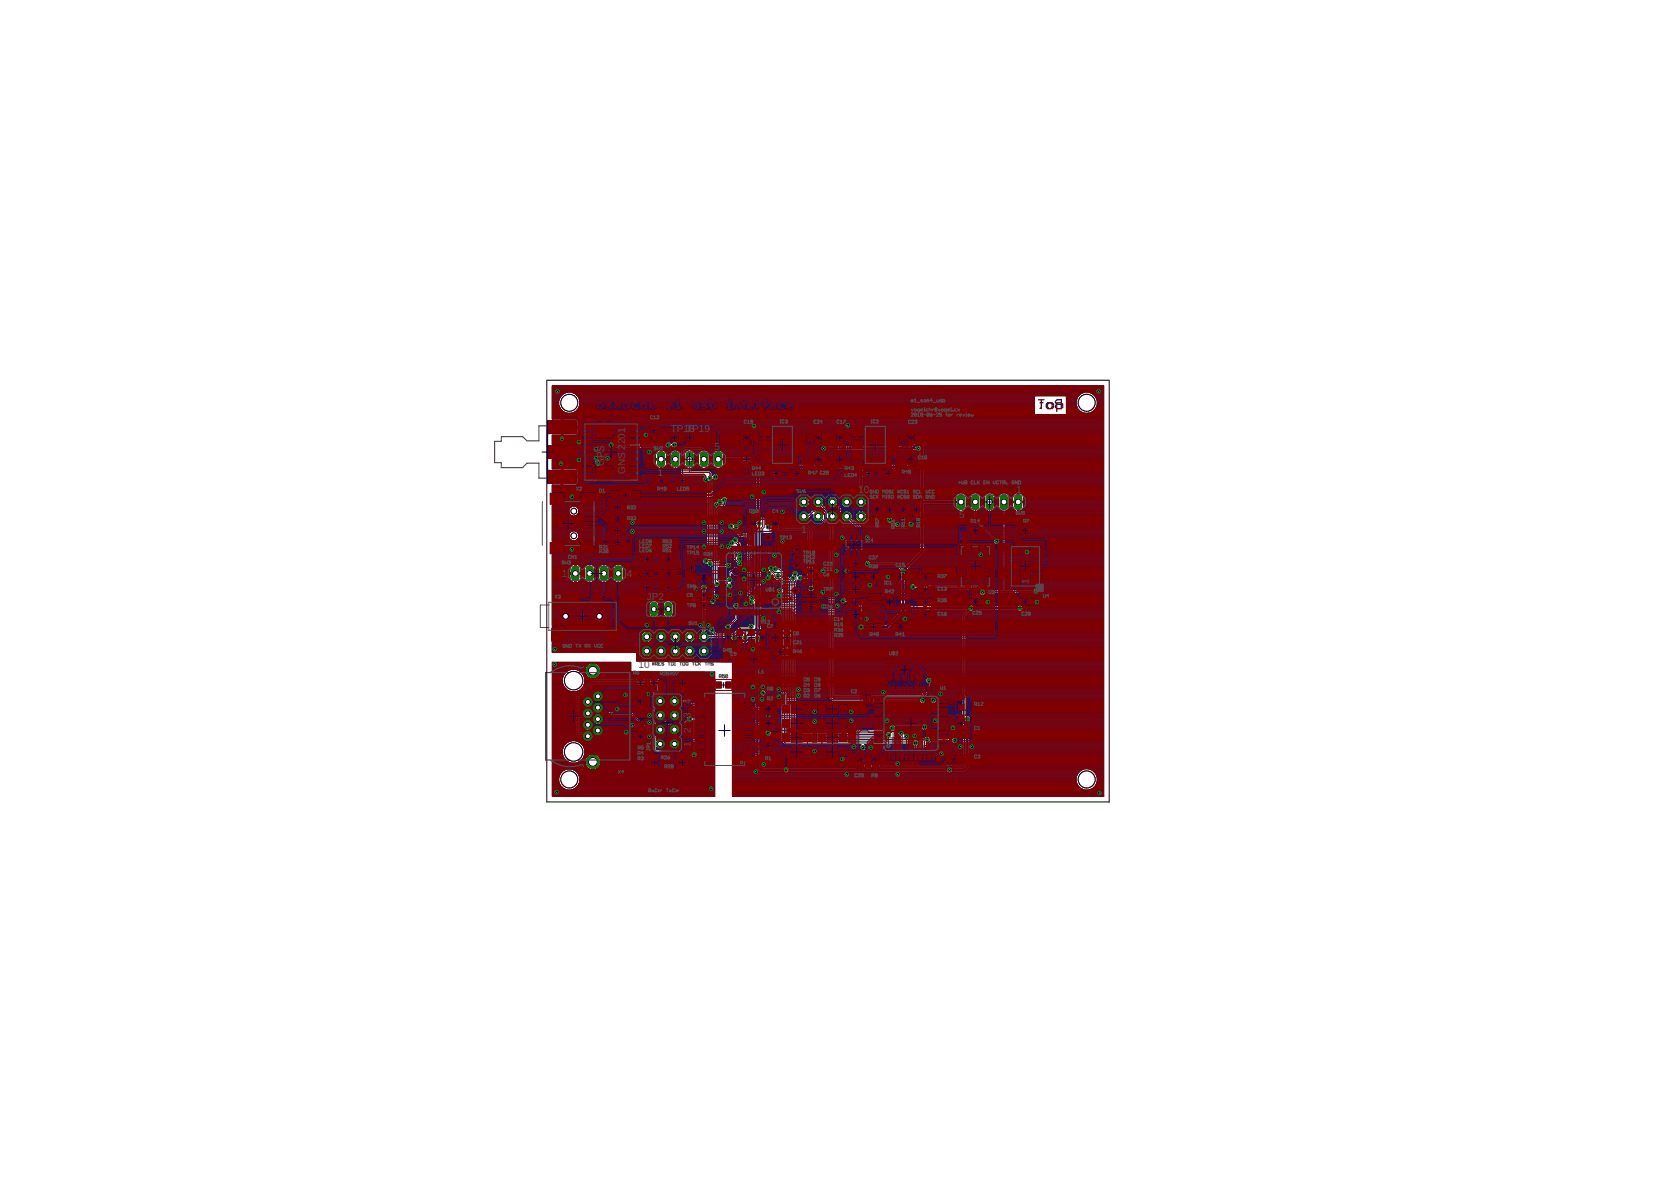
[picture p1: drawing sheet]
<svg xmlns="http://www.w3.org/2000/svg" width="297mm" height="210mm" viewBox="0 0 297 210" stroke-linecap="round" stroke-linejoin="round" font-family="sans-serif">
<defs><g id="words">
<g font-size="1.8" fill="#505050">
<text x="111.1" y="77.9" transform="rotate(-90 111.1 77.9)">0</text>
<text x="111.1" y="77" transform="rotate(-90 111.1 77)">1</text>
<text x="119.3" y="76.8">TP1T8P19</text>
<text x="107.4" y="82.8" transform="rotate(-90 107.4 82.8)">G</text>
<text x="107.4" y="81.5" transform="rotate(-90 107.4 81.5)">P</text>
<text x="107.4" y="80.3" transform="rotate(-90 107.4 80.3)">S</text>
<text x="111.1" y="82.9" transform="rotate(-90 111.1 82.9)">N</text>
<text x="111.1" y="81.6" transform="rotate(-90 111.1 81.6)">S</text>
<text x="111.1" y="79.9" transform="rotate(-90 111.1 79.9)">2</text>
<text x="111.1" y="78.9" transform="rotate(-90 111.1 78.9)">2</text>
<text x="127" y="80">5</text>
<text x="111.1" y="84.3" transform="rotate(-90 111.1 84.3)">G</text>
<text x="116.9" y="84.5">1</text>
<text x="152.6" y="87.6">1</text>
<text x="153.5" y="87.6">0</text>
<text x="180.6" y="87.6">1</text>
<text x="142.4" y="94.7">1</text>
<text x="170.5" y="92.1">5</text>
<text x="99.9" y="102.6">1</text>
<text x="111.4" y="102.6">4</text>
<text x="115" y="106.6">JP2</text>
<text x="182.9" y="103.8" transform="rotate(-90 182.9 103.8)">1</text>
<text x="124.6" y="111.5">1</text>
<text x="113.5" y="118.6">10</text>
<text x="122.8" y="125.1" transform="rotate(-90 122.8 125.1)">4</text>
<text x="122.8" y="130.2" transform="rotate(-90 122.8 130.2)">2</text>
<text x="122.8" y="127.7" transform="rotate(-90 122.8 127.7)">3</text>
<text x="122.8" y="132.7" transform="rotate(-90 122.8 132.7)">1</text>
</g>
</g></defs>
<g fill="none" stroke="#000080" stroke-width=".21">
<path d="M98.2 71.1h1.1M98.2 72.6h1.4M98.2 71.6h1.1M98.2 79.7h10.2M98.2 79.1h9.9M98.2 73.7h98M98.2 80h9.8M98.2 79.8h10M98.2 79.5h10M98.2 79.3h9.9M98.2 79h9.9M98.2 78.8h9.9"/>
<path d="M98.2 78.6h10.1M98.2 78.4h98M98.2 78.3h98M98.2 78.1h98M98.2 77.9h98M98.2 77.8h98M98.2 77.6h98M98.2 77.4h98M98.2 74.3h98M98.2 74.2h98M98.2 74h98M98.2 73.8h98"/>
<path d="M98.2 73.5h85.6M98.2 73.3h2.2M98.2 73.2h1.9M98.2 73h1.7M98.2 72.8h1.5M98.2 72.5h1.3M98.2 72.3h1.2M98.2 72.1h1.2M98.2 71.9h1.1M98.2 71.8h1.1M98.2 71.4h1.1M98.2 71.3h1.1"/>
<path d="M98.2 70.9h1.2M98.2 70.7h1.3M98.2 70.6h1.3M98.2 70.4h1.5M98.2 70.2h1.7M98.2 70.1h1.8M98.2 69.9h2.1M98.2 69.7h2.5M98.2 69.6h98M98.2 69.4h98M98.2 69.2h98M98.2 69h98"/>
<path d="M98.2 68.9h98M98.2 68.7h98M99.3 72a1.94 1.94 0 0 1 1.9-2.4 1.94 1.94 0 0 1 1.9 2.4M99.3 72a1.95 1.95 0 0 0 1.9 1.5 1.95 1.95 0 0 0 1.9-1.5M99.8 77.3h.2M99.8 77.1h.2M99.8 76.9h.2M99.8 76.8h.2M99.8 76.6h.2M99.8 76.4h.2M99.8 76.2h.2M99.8 75.7h.2"/>
<path d="M99.8 75.5h.2M99.8 75.4h.2M99.8 75.2h.2M99.8 75h.2M99.8 74.9h.2M99.8 74.7h.2M99.8 74.5h.2M100 75.9h96.2M101.7 69.7h91M102 73.3h81.8M102.1 69.9h90.2M102.3 73.2h81.5"/>
<path d="M102.4 70.1h89.6M102.5 73h81.3M102.5 70.2h89.3M102.6 74.5h93.6M102.7 72.8h81.1M102.7 77.3h93.5M102.7 70.4h81.2M102.7 74.7l-.2-.2h-2.5v2.9h2.5l.2-.1M102.7 74.7l.1 1.1h-3v-1.3h-1.6v-5.9h98v72.9h-66v-23.9l-17-.1v-1.6h-15v-29.7h1.6v-1.3h3v1l-.2 .3h-2.6v-2.9h2.5l.3 .3M102.7 74.7h93.5M102.8 76v1.1M102.8 77.1l-.1 .2"/>
<path d="M102.8 77.1h93.4M102.8 76.9h93.4M102.8 76.8h93.4M102.8 76.6h93.4M102.8 76.4h93.4M102.8 76.2h93.4M102.8 75.7h93.4M102.8 75.5h93.4M102.8 75.4h93.4M102.8 75.2h93.4M102.8 75h93.4M102.8 74.9h93.4"/>
<path d="M102.8 72.6h81M102.8 70.6h81M102.9 72.5h80.9M102.9 70.7h80.9M103 72.3h80.8M103 70.9h80.8M103 72.1h80.8M103.1 71.1h80.7M103.1 71.6h80.7M103.1 71.9h80.7M103.1 71.8h80.7M103.1 71.4h80.7"/>
<path d="M103.1 71.3h80.7M108.1 79.3v-.5l.3-.3h.5l.2 .2h9.2l.2-.2h.5l.3 .3 .4-.3h.4l.4 .3v.5M108.1 79.3l.3 .4M108.4 79.7l-2.1 2h-8.1M109 80h8.1M109 78.6h9.4M109.1 79.8h9.2M117.4 80h.2M118 80h1.7M119.1 78.6h.4M119.3 79.8h1.8M119.3 78.8h.1"/>
<path d="M119.4 79.7h1.8M119.7 79.7l-.2-.2-.4 .4h-.7l-.2-.2h-9l-2.4 2.4v.4l-.3 .3h-.5l-.3-.3v-.5M120.3 78.6h42.4M120.3 79.5h1.1M120.4 80h.6M120.4 78.8h42.1M120.5 79.3l-.4 .4M120.5 79.1h41.7M120.5 79.3h25.5M120.5 79h41.8M121.2 79.7h.1M121.3 79.6h.1"/>
<path d="M125.1 79.5h20.7M125.1 79.6h.1M125.2 79.7h20.6M125.4 79.8h20.4M125.5 80h1.9M128 80h17.9M145.8 79.5v.4l.4 .4h.4l.1-.1h16.1M146.2 79.1l-.4 .4M146.6 79.1l.1 .1h15.4l.7-.6h.9l.7 .6v1M162.6 80h.1M163.7 78.6h32.5M163.9 78.8h32.3"/>
<path d="M164.1 79h32.1M164.3 79.1h31.9M164.4 79.7h31.8M164.4 80h31.8M164.4 79.8h31.8M164.4 79.5h31.8M164.4 79.3h31.8M183.9 73.7l-.1-.1v-3.2l.1-.1h5.6l.1 .1v3.2l-.1 .1M184.9 71.6h.5M185.1 71.3v1.1l-.2 .2M186 71.8l.2-.2h.6l.2 .2v.6l-.2 .2h-.6l-.2-.2zM187.6 71.3l.3-.2h.8v1.5h-.8l-.3-.2v-.3l.3-.3-.3-.2z"/>
<path d="M187.9 71.8h.8M189.5 70.4h2.2M189.6 71.1h1.7M189.6 72.6h1.9M189.6 71.6h1.7M189.6 73.5h6.6M189.6 73.3h2.8M189.6 73.2h2.4M189.6 73h2.3M189.6 72.8h2.1M189.6 72.5h1.9M189.6 72.3h1.8"/>
<path d="M189.6 72.1h1.7M189.6 71.9h1.7M189.6 71.8h1.7M189.6 71.4h1.7M189.6 71.3h1.7M189.6 70.9h1.8M189.6 70.7h1.9M189.6 70.6h1.9M191.3 72a1.94 1.94 0 0 1 1.9-2.4 1.94 1.94 0 0 1 1.9 2.4M191.3 72a1.95 1.95 0 0 0 1.9 1.5 1.95 1.95 0 0 0 1.9-1.5M193.6 69.7h2.6M194 73.3h2.2"/>
<path d="M194.1 69.9h2.1M194.3 73.2h1.9M194.3 70.1h1.9M194.5 73h1.7M194.5 70.2h1.7M194.6 72.8h1.6M194.7 70.4h1.5M194.8 72.6h1.4M194.8 70.6h1.4M194.9 72.5h1.3M194.9 70.7h1.3M194.9 72.3h1.3"/>
<path d="M194.9 70.9h1.3M195 72.1h1.2M195 71.1h1.2M195.1 71.6h1.1M195.1 71.9h1.1M195.1 71.8h1.1M195.1 71.4h1.1M195.1 71.3h1.1M196.2 76.1l-96.4-.1v1.4h-1.6v5.9h1.6v1.4h3v-1.1M98.2 99.9h26.7M98.2 88.2h27.4M98.2 91.8h27.4"/>
<path d="M98.2 90.8h2.9M98.2 88.6h27.4M98.2 87.5h27.4M98.2 96.8h27.4M98.2 89.9h27.4M98.2 80.2h9.7M98.2 93h27.4M98.2 95.6h3M98.2 95.9h3.2M98.2 99.7h26.7M98.2 99.5h26.7M98.2 99.4h26.8"/>
<path d="M98.2 99.2h26.9M98.2 99h27.4M98.2 98.8h27.4M98.2 98.7h27.4M98.2 98.5h27.4M98.2 98.3h27.4M98.2 98.1h27.4M98.2 98h27.4M98.2 97.8h27.4M98.2 97.6h27.4M98.2 97.5h27.4M98.2 97.3h27.4"/>
<path d="M98.2 97.1h27.4M98.2 97h27.4M98.2 96.6h27.4M98.2 96.4h27.4M98.2 96.3h27.4M98.2 96.1h3.5M98.2 95.8h3.1M98.2 95.4h2.9M98.2 95.2h2.9M98.2 95.1h2.9M98.2 94.9h3M98.2 94.7h3"/>
<path d="M98.2 94.6h3.2M98.2 94.4h3.5M98.2 94.2h27.4M98.2 94h27.4M98.2 93.9h27.4M98.2 93.7h27.4M98.2 93.5h27.4M98.2 93.4h27.4M98.2 93.2h27.4M98.2 92.8h27.4M98.2 92.7h27.4M98.2 92.5h27.4"/>
<path d="M98.2 92.3h27.4M98.2 92.2h27.4M98.2 92h27.4M98.2 91.7h3.4M98.2 91.5h3.2M98.2 91.3h3M98.2 91.1h3M98.2 91h2.9M98.2 90.6h2.9M98.2 90.4h3M98.2 90.3h3.1M98.2 90.1h3.3"/>
<path d="M98.2 89.8h27.4M98.2 89.6h27.4M98.2 89.4h27.4M98.2 89.2h27.4M98.2 89.1h27.4M98.2 88.9h27.4M98.2 88.7h27.4M98.2 88.4h27.4M98.2 88.1h27.4M98.2 87.9h27.4M98.2 87.7h27.4M98.2 87.4h27.4"/>
<path d="M98.2 87.2h27.4M98.2 87h27.4M98.2 86.8h27.4M98.2 86.7h27.4M98.2 86.5h27.4M98.2 86.3h27.4M98.2 83.2h18.9M98.2 83.1h18.6M98.2 82.9h18.5M98.2 82.7h7.7M98.2 82.6h7.5M98.2 82.4h7.5"/>
<path d="M98.2 82.2h7.5M98.2 82h7.5M98.2 81.9h7.6M98.2 81.5h8.3M98.2 81.4h8.5M98.2 81.2h8.6M98.2 81h8.8M98.2 80.9h9M98.2 80.7h9.1M98.2 80.5h9.3M98.2 80.3h9.5M99.8 83.4h.2"/>
<path d="M99.8 85.8h.2M99.8 86.2h.2M99.8 86h.2M99.8 85.6h.2M99.8 85.5h.2M99.8 85.3h.2M99.8 85.1h.2M99.8 85h.2M99.8 84.6h.2M99.8 84.5h.2M99.8 84.3h.2M99.8 84.1h.2"/>
<path d="M99.8 83.9h.2M99.8 83.8h.2M99.8 83.6h.2M100 84.8h25.1M101.1 95.4a.92 .92 0 0 1 .9-1.1 .92 .92 0 0 1 .9 1.1M101.1 95.4a.92 .92 0 0 0 .9 .8 .92 .92 0 0 0 .9-.8M101.8 89.9a.92 .92 0 0 0-.5 1.4 .92 .92 0 0 0 1.5 0 .92 .92 0 0 0-.6-1.4M102.3 96.1h23.3M102.3 94.4h23.3M102.4 91.7h23.2M102.6 90.1h23M102.6 95.9h23"/>
<path d="M102.6 94.6h23M102.6 86.2h23M102.6 91.5h23M102.7 83.4h18.3M102.7 90.3h22.9M102.7 86h22.9M102.8 85.8h22.8v13.3h-.4l-.3 .4v.4l.3 .4h.5l.3 .5M102.8 95.8h22.8M102.8 94.7h22.8M102.8 85.6h22.2M102.8 85.5h22.1M102.8 85.3h22.1"/>
<path d="M102.8 85.1h22.1M102.8 85h22.1M102.8 84.6h18.5M102.8 84.5h18.4M102.8 84.3h18.2M102.8 84.1h18.2M102.8 83.9h18.2M102.8 83.8h18.2M102.8 83.6h18.2M102.8 91.3h22.8M102.8 95.6h22.8M102.8 90.4h22.8"/>
<path d="M102.8 94.9h22.8M102.8 91.1h22.8M102.9 90.6h22.7M102.9 90.8h22.7M102.9 95.4h22.7M102.9 95.2h22.7M102.9 95.1h22.7M102.9 91h22.7M106 81.7l-.3 .3M106.6 82.7h10M106.7 82.6h9.8M106.8 82.4h9.7"/>
<path d="M106.8 82.2h9.7M106.9 82h9.6M107.1 81.9h9.4M107.3 81.7h11.8M107.4 81.5h10M107.6 81.4h8.9M107.8 81.2h8.7M107.9 81h8.6M108.1 80.9h8.4M108.3 80.7h8.2M108.4 80.5h8.2M108.6 80.3h8.1"/>
<path d="M108.8 80.2h8M116.5 81.7a1.42 1.42 0 0 0 .4 1.4l.5 .2v-3.4l-.7 .4a1.41 1.41 0 0 0-.2 1.2h2a1.31 1.31 0 0 0-.3-1.4l-.6-.2v3.4l.7-.3a1.44 1.44 0 0 0 .2-1.3M117.4 80.2h.2M117.4 83.2h.2M117.4 83.1h.2M117.4 82.9h.2M117.4 82.7h.2M117.4 82.6h.2M117.4 82.4h.2M117.4 82.2h.2M117.4 82h.2M117.4 81.9h.2"/>
<path d="M117.4 81.4h.2M117.4 81.2h.2M117.4 81h.2M117.4 80.9h.2M117.4 80.7h.2M117.4 80.5h.2M117.4 80.3h.2M117.6 81.5h1.5M117.9 83.2h1.9M118.2 83.1h1.3M118.2 80.2h1.2M118.3 82.9h1"/>
<path d="M118.3 80.3h1M118.4 82.7h.8M118.4 80.5h.8M118.5 82.6h.6M118.5 80.7h.6M118.5 82.4h.6M118.5 82.2h.6M118.5 82h.6M118.5 81.9h.6M118.5 81.4h.6M118.5 81.2h.6M118.5 81h.6"/>
<path d="M118.5 80.9h.6M119.1 80.7v1.8a.98 .98 0 0 0 .9 .8 .98 .98 0 0 0 1-.8M119.2 80.4l-.1 .3M120.3 83.2h.7M120.6 83.1h.4M120.7 80.2h.3M120.8 82.9h.2M120.8 80.3h.2M120.9 82.7h.1M120.9 80.5h.1M121 84.3l.3 .3h3.7l.1 .2M121 82.5v1.8"/>
<path d="M121 82.6h.1M122.9 83.4h11.4M122.9 83.2v.5h3.3l.4 .3v.5M122.9 83.6h11.4M122.9 83.2h2M123.2 83.1h1.3M123.2 80.2h1.3M123.4 82.9h1M123.4 80.3h.9M123.5 82.7h.8M123.5 80.5h.7M123.5 82.6h.7"/>
<path d="M123.5 80.7h.7M123.5 81.7h.7M123.5 80.7v1.8l-.1 .4-.5 .3M123.5 80.7l-.1-.3-.4-.4h1.7l-.5 .7M123.5 82.4h.7M123.5 82.2h.7M123.5 82h.7M123.5 81.9h.7M123.5 81.5h.7M123.5 81.4h.7M123.5 81.2h.7M123.5 81h.7"/>
<path d="M123.5 80.9h.7M124.2 80.7v1.8a.98 .98 0 0 0 .9 .8 .98 .98 0 0 0 1-.8v-1.8M125.1 84.8l-.2 .2v.5l.3 .3M125.1 84.8h.1M125.4 83.2h2M125.5 80l-.6-.6h-3.4l-.5 .5v.8a.97 .97 0 0 0-.8-.8 .97 .97 0 0 0-1 .5M125.5 80l.4 .4 .2 .3M125.7 83.1h1.4M125.8 80.2h1.2M125.9 82.9h1M125.9 80.3h1M126 82.7h.8"/>
<path d="M126 80.5h.8M126.1 82.6h.6M126.1 80.7h.6M126.1 81.7h.6M126.1 82.4h.6M126.1 82.2h.6M126.1 82h.6M126.1 81.9h.6M126.1 81.5h.6M126.1 81.4h.6M126.1 81.2h.6M126.1 81h.6"/>
<path d="M126.1 80.9h.6M126.3 83.8h8M126.5 83.9h7.8M126.6 84.5l.4-.3h.4l.4 .3v.5l-.4 .4h-.3l-.2 .2v3.7l.2-.2h.3v-.2l.3-.3M126.6 84.5h.1M126.6 84.3h.3M126.6 84.1h7.7M126.9 88.2h7.4M126.9 88.6h1.3M126.9 85.8h7.4M126.9 87.5h7.4M126.9 89.2h.1"/>
<path d="M126.9 89.1h.5M126.9 88.9h.5M126.9 88.7h.7M126.9 88.4h1.5M126.9 88.1h7.4M126.9 87.9h7.4M126.9 87.7h7.4M126.9 87.4h7.4M126.9 87.2h7.4M126.9 87h7.4M126.9 86.8h7.4M126.9 86.7h7.4"/>
<path d="M126.9 86.5h7.4M126.9 86.3h7.4M126.9 86.2h7.4M126.9 86h7.4M126.9 85.6h7.4M127 85.5h7.3M127.5 85.3h6.8M127.5 84.3h6.8M127.7 85.1h6.6M127.7 84.5h6.6M127.8 85h6.5M127.8 84.8h6.5"/>
<path d="M127.8 84.6h6.5M127.8 95.9h2.3v-.2l.4-.3h.4l.4 .3v.4l.5 .5M127.8 91.8h6.5M127.8 96.8h1.2M127.8 93h1.8M127.8 95.6h2.4M127.8 99h2.5M127.8 98.8h2.5M127.8 98.7h2.5M127.8 98.5h2.5M127.8 98.3h2.5M127.8 98.1h2.5"/>
<path d="M127.8 98h2.6M127.8 97.8h2.7M127.8 97.6h1.4M127.8 97.5h1.3M127.8 97.3h1.1M127.8 97.1h1.1M127.8 97h1.1M127.8 96.6h1.3M127.8 96.4h1.7M127.8 96.3h1.7M127.8 96.1h1.9M127.8 95.8h2.3"/>
<path d="M127.8 95.4h2.6M127.8 95.2h3.4M127.8 95.1h3.2M127.8 94.9h3M127.8 94.7h2.8M127.8 94.6h2.7M127.8 94.4h2.5M127.8 94.2h2.3M127.8 94h1.8M127.8 93.9h1.6M127.8 93.7h1.5M127.8 93.5h1.5"/>
<path d="M127.8 93.4h1.5M127.8 93.2h1.6M127.8 92.8h5.9M127.8 92.7h5.9M127.8 92.5h6.1M127.8 92.3h6.2M127.8 92.2h6.4M127.8 92h6.5M127.8 91.7h6.5M127.8 91.5h6.5M127.8 91.3h6.5M127.8 91.1h6.5"/>
<path d="M127.9 91h6.4M127.9 83.2h6.4M128 99.2h2.3M128.1 99.9h2.6M128.1 90.8h6.2M128.1 99.4v.8h1l.2-.3h.5l.3 .3v.5M128.1 99.7h2.4M128.1 99.5h2.3M128.1 99.4h2.2M128.2 88.6l.3-.3h.5l.4 .3v.5l-.3 .2v.5M128.3 83.1h5.9M128.3 80.2h17.7"/>
<path d="M128.3 90.6h6M128.4 82.9h5.6M128.5 90.4h5.8M128.5 80.3h34.3M128.5 80.4a.98 .98 0 0 0-1-.5 .98 .98 0 0 0-.8 .8v1.8a.99 .99 0 0 0 1.2 .8 .99 .99 0 0 0 .7-1.2h4.6l1.1 1v9l-.6 .5v1.4l.3 .3v11.5l-.3-.2v-10.3l-.7-.7h-1.1l-.6-.6 .1-.2v-.4M128.5 80.4l.1 .3M128.5 82.7h5.4M128.5 80.5h34.3M128.6 82.6h5.1M128.6 80.7h34.2M128.6 80.7v.5h5l.2 .2M128.6 90.3h5.7"/>
<path d="M128.6 82.4h4.9M128.6 82.2h4.7M128.6 81h34.2M128.6 80.9h34.2M128.8 90.1h5.5M128.9 97.3l.3 .4h.5l.3-.3 .5 .1M128.9 90l-1.1 1.1v7.9l.3 .4M128.9 90h.1M129 89.9h5.3M129.1 89.8l-.2 .2M129.1 89.8h5.2M129.1 89.6h5.2"/>
<path d="M129.1 89.4h5.2M129.1 88.4h5.2M129.2 89.2h5.1M129.3 88.6h5M129.4 89.1h4.9M129.4 88.9h4.9M129.4 88.7h4.9M129.8 97.6h.7M129.8 95.9l-.3 .4v.2h-.3l-.3 .4v.4M129.9 97.5h.6M130.2 93h3.5M130.4 93.2h.1"/>
<path d="M130.5 97.5v.4l-.2 .2v1.4l.6 .6v.3l.3 .4M130.6 93l-.2 .2-.3-.3h-.5l-.3 .4v.4l.3 .4h.4l1.5 1.5M131 95.4h.3M131.1 93l.3 .4M131.1 95.6h1.5l.1 .1v11l.3 .2M131.3 95.9h1.4M131.3 95.8h1.4M131.3 93.2h2.4M131.3 96.1h1.4M131.3 94h2.5M131.4 93.9h2.3M131.4 93.7h2.3"/>
<path d="M131.4 93.5h2.3M131.4 93.4h2.3M131.5 96.3h1.2M131.5 94.2h2.4M131.6 96.4h1.1M131.7 94.4h2.3M131.8 96.8h.9M131.8 96.6v1.5l.3 .2v.5l-.2 .2M131.8 98h.9M131.8 97.8h.9M131.8 97.6h.9M131.8 97.5h.9"/>
<path d="M131.8 97.3h.9M131.8 97.1h.9M131.8 97h.9M131.8 96.6h.9M131.8 94.6h2.2M131.9 98.1h.8M131.9 99l.2 .1v.5l-.2 .2 .2 .1v.5l-.4 .4M131.9 99h.8M132 99.9h.7M132 99.7h.7M132 98.8h.7M132 98.3h.7"/>
<path d="M132.1 99.5h.6M132.1 99.4h.6M132.1 99.2h.6M132.1 98.7h.6M132.1 98.5h.6M133.1 94.7h.9M133.3 94.9h.7M133.5 95.1h.5M133.6 81.2h29.2M133.6 95.2h.4M133.7 99.9h.3M133.7 96.8h.3"/>
<path d="M133.7 95.6h.3M133.7 95.9h.3M133.7 99.7h.3M133.7 99.5h.3M133.7 99.4h.3M133.7 99.2h.3M133.7 99h.3M133.7 98.8h.3M133.7 98.7h.3M133.7 98.5h.3M133.7 98.3h.3M133.7 98.1h.3"/>
<path d="M133.7 98h.3M133.7 97.8h.3M133.7 97.6h.3M133.7 97.5h.3M133.7 97.3h.3M133.7 97.1h.3M133.7 97h.3M133.7 96.6h.3M133.7 96.4h.3M133.7 96.3h.3M133.7 96.1h.3M133.7 95.8h.3"/>
<path d="M133.7 95.4h.3M133.8 81.4h29M133.8 81.4h.1M133.9 81.5h28.9M134.1 81.7h28.7M134.3 81.9h28.5M134.5 82h28.1M134.6 82.2h27.8M134.8 82.4h27.5M135.2 88.2h17.4M135.2 91.8h6.7M135.2 90.8h9"/>
<path d="M135.2 88.6h6.9M135.2 85.8h17.4M135.2 87.5h17.4M135.2 89.9h7M135.2 91.7h6.7M135.2 91.5h6.7M135.2 91.3h6.8M135.2 91.1h7M135.2 91h7.1M135.2 90.6h9.2M135.2 90.4h11M135.2 90.3h10.8"/>
<path d="M135.2 90.1h7.1M135.2 89.8h6.8M135.2 89.6h6.7M135.2 89.4h6.7M135.2 89.2h7.6M135.2 89.1h6.7M135.2 88.9h6.7M135.2 88.7h6.8M135.2 88.4h7.1M135.2 88.1h17.4M135.2 87.9h17.4M135.2 87.7h17.4"/>
<path d="M135.2 87.4h17.4M135.2 87.2h17.4M135.2 87h17.4M135.2 86.8h17.4M135.2 86.7h17.4M135.2 86.5h17.4M135.2 86.3h17.4M135.2 86.2h17.4M135.2 86h17.4M135.2 85.6h17.4M135.2 85.5h17.4M135.2 85.3h17.4"/>
<path d="M135.2 85.1h17.4M135.2 85h17.4M135.2 84.8h17.4M135.2 84.6h17.4M135.2 84.5h17.4M135.2 84.3h17.4M135.2 84.1h17.4M135.2 83.9h17.4M135.2 83.8h17.4M135.2 83.6h17.4M135.4 99.9h8M135.4 96.8h8"/>
<path d="M135.4 95.6h8M135.4 95.9h8M135.4 99.7h8M135.4 99.5h8M135.4 99.4h8M135.4 99.2h8M135.4 99h8M135.4 98.8h8M135.4 98.7h8M135.4 98.5h8M135.4 98.3h8M135.4 98.1h8"/>
<path d="M135.4 98h8M135.4 97.8h8M135.4 97.6h8M135.4 97.5h8M135.4 97.3h8M135.4 97.1h8M135.4 97h8M135.4 96.6h8M135.4 96.4h8M135.4 96.3h8M135.4 96.1h8M135.4 95.8h8"/>
<path d="M135.4 95.4h8M135.4 95.2h8M135.4 95.1h8M135.4 94.9h8M136.5 92h5.4M136.7 92.2h5.2M136.7 92.2l.2 .2 .1 .9h6.7l.8 .8v10.1M136.9 92.3h5.2M136.9 93h9.6M136.9 93.2h9.8M136.9 92.8h9.4M136.9 92.7h5.6"/>
<path d="M136.9 92.5h5.4M137.2 94.7h6.2M137.4 94.6h5.9M141.9 92.2l.6 .5h.8l.6-.5M142.5 88.2l-.6 .6v.3h2v-.3l-.6-.6M142.5 90.8l-.6 .6v.8M142.8 88.2v2h-.3l-.6-.6v-.3h2v.3l-.6 .6h-.3v-2M142.8 88.6h.2M142.8 89.9h.2M142.8 90.1h.2M142.8 89.8h.2M142.8 89.6h.2"/>
<path d="M142.8 89.4h.2M142.8 89.1h.2M142.8 88.9h.2M142.8 88.7h.2M142.8 88.4h.2M143 89.2h1.5M143.4 92.7h1.6M143.4 91h.6M143.4 90.1h1.6M143.5 88.4h1.4M143.5 92.5h1.3M143.6 89.9h1.2"/>
<path d="M143.6 91.1h.3M143.7 88.6h1.1M143.7 92.3h1M143.8 93.4h3M143.8 89.8h.8M143.8 88.7h.8M143.9 92.2l.6-.8v.8M143.9 92.2h.6M143.9 89.6h.6M143.9 89.4h.6M143.9 89.1h.6M143.9 88.9h.6"/>
<path d="M143.9 93.5h3.1M143.9 92h.6M144.1 91.8h.4M144.1 93.7h3.1M144.3 93.9h2.9M144.3 91.7h.2M144.4 94h2.8M144.4 91.5h.1M144.5 92.2l.6 .5h.7l.2-.2 1.2 1.2M144.5 99.9h2.7M144.5 96.8h2.7M144.5 95.6h2.7"/>
<path d="M144.5 95.9h2.7M144.5 99.7h2.7M144.5 99.5h2.7M144.5 99.4h2.7M144.5 99.2h2.7M144.5 99h2.7M144.5 98.8h2.7M144.5 98.7h2.7M144.5 98.5h2.7M144.5 98.3h2.7M144.5 98.1h2.7M144.5 98h2.7"/>
<path d="M144.5 97.8h2.7M144.5 97.6h2.7M144.5 97.5h2.7M144.5 97.3h2.7M144.5 97.1h2.7M144.5 97h2.7M144.5 96.6h2.7M144.5 96.4h2.7M144.5 96.3h2.7M144.5 96.1h2.7M144.5 95.8h2.7M144.5 95.4h2.7"/>
<path d="M144.5 95.2h2.7M144.5 95.1h2.7M144.5 94.9h2.7M144.5 94.7h2.7M144.5 94.6h2.7M144.5 94.4h2.7M144.5 94.2h2.7M145.9 92.7h.3M146 88.4h1.5M146.1 88.6h1.2M146.3 88.7h.8M146.3 90.6h.1"/>
<path d="M146.4 89.6h.6M146.4 89.4h.6M146.4 89.2h.6M146.4 89.1h.6M146.4 88.9h.6M146.5 89.8h.7M146.5 90.8h.1M146.5 90.8l-.6-.7-.8 .1-.6-.6v-.8l.6-.5h.7l.6 .5-.1 .9 .9 .8v.7l.4-.4M146.5 90.8l-.3-.3h-1.7l-.8 .7-.4-.4M146.6 89.9h.7M146.8 90.1h.7M147 90.3h1.6"/>
<path d="M147.1 90.4h1.6M147.2 93.7v30.3M147.2 90.8h1.7M147.2 91.1h.1M147.2 91h.2M147.2 90.6h1.7M148.1 92.8h.5M148.3 93h.5M148.4 99.9h5.3M148.4 93.2v30.3h15.2l.4-.4h.4l.4-.4v-1.2M148.4 96.8h15M148.4 95.6h15"/>
<path d="M148.4 95.9h15M148.4 99.7h5.4M148.4 99.5h13.4M148.4 99.4h13.6M148.4 99.2h13.7M148.4 99h13.9M148.4 98.8h14.1M148.4 98.7h14.2M148.4 98.5h14.4M148.4 98.3h14.6M148.4 98.1h14.8M148.4 98h14.9"/>
<path d="M148.4 97.8h15M148.4 97.6h15M148.4 97.5h15M148.4 97.3h15M148.4 97.1h15M148.4 97h15M148.4 96.6h15M148.4 96.4h15M148.4 96.3h15M148.4 96.1h15M148.4 95.8h15M148.4 95.4h15"/>
<path d="M148.4 95.2h15M148.4 95.1h15M148.4 94.9h15M148.4 94.7h15M148.4 94.6h15M148.4 94.4h15M148.4 94.2h15M148.4 94h10.8M148.4 93.9h10.6M148.4 93.7h1.1M148.4 93.5h.9M148.4 93.4h.7"/>
<path d="M148.4 93.2h.5M148.5 88.4h1.5M148.5 91h.4M148.7 88.6h1.1M148.7 91.1h.2M148.8 88.7h.8M148.9 91.3h.1M148.9 90.6l-.5-.5-.8 .1-.6-.6v-.8l.6-.5h.8l.5 .5v.9l.7 .7v1l.5-.6M148.9 90.6v.8l-.5-.6M148.9 89.6h.7M148.9 89.4h.7M148.9 89.2h.7"/>
<path d="M148.9 89.1h.7M148.9 88.9h.7M149 89.8h.7M149.2 89.9h.7M149.3 90.1h.8M149.5 90.3h13.9M149.6 90.8h3M149.6 91.3h.1M149.6 91.1h.2M149.6 91h.4M149.6 90.6h13.8M149.6 90.4h13.8"/>
<path d="M150.9 90.8l.6 .6v.8M151 90.1h1.6M151 88.4h1.5M151.1 91h1.3M151.2 89.9h1.2M151.2 88.6h1.2M151.2 91.1h1.1M151.3 89.8h.9M151.4 88.7h.8M151.4 91.3h.7M151.5 92.2l.3 .4h.6l-.3-.4M151.5 91.8h1.5"/>
<path d="M151.5 92.2h.6M151.5 92h.6M151.5 91.7h.6M151.5 91.5h.6M151.5 89.6h.6M151.5 89.4h.6M151.5 89.2h.6M151.5 89.1h.6M151.5 88.9h.6M151.6 92.3h.6M151.7 92.5h.7M152.1 92.2v-.3h.9v-1.1h-.3l-.6 .6v.3h2v-.3l-.6-.6h-.3v1.1h.9v.3"/>
<path d="M153 90.8h.2M153 91.7h.2M153 91.5h.2M153 91.3h.2M153 91.1h.2M153 91h.2M153.2 91.8h10.2M153.5 88.2h9.9M153.5 90.8h9.9M153.5 85.8h9.9M153.5 87.5h9.9M153.5 88.1h9.9"/>
<path d="M153.5 87.9h9.9M153.5 87.7h9.9M153.5 87.4h9.9M153.5 87.2h9.9M153.5 87h9.9M153.5 86.8h9.9M153.5 86.7h9.9M153.5 86.5h9.9M153.5 86.3h9.9M153.5 86.2h9.9M153.5 86h9.9M153.5 85.6h9.9"/>
<path d="M153.5 85.5h9.9M153.5 85.3h9.9M153.5 85.1h9.9M153.5 85h9.9M153.5 84.8h9.9M153.5 84.6h9.9M153.5 84.5h9.9M153.5 84.3h9.9M153.5 84.1h9.9M153.5 83.9h9.9M153.5 83.8h9.9M153.5 83.6h9.9"/>
<path d="M153.5 90.1h9.9M153.6 88.4h9.8M153.7 91h9.7M153.7 89.9h9.7M153.8 88.6h9.6M153.8 92.5h3.8M153.9 91.1h9.5M153.9 89.8h9.5M153.9 92.3h3.7M153.9 88.7h9.5M154 91.3h9.4M154 89.6h9.4"/>
<path d="M154 89.4h9.4M154 89.2h9.4M154 89.1h9.4M154 88.9h9.4M154.1 92.2h3.5M154.1 92h3.6M154.1 91.7h9.3M154.1 91.5h9.3M154.5 99.7h7.1M157.6 92.2l-.1 .4h-3.8l.4-.4M157.9 91.8l-.3 .4M158.4 91.8l.3 .4"/>
<path d="M158.5 92.8h.6M158.5 92h4.9M158.7 92.7h.6M158.7 92.6l-.2 .3h.6l.2-.3h.5l.3 .4v.4h1.2l.1-.4 .3-.4h.5l.3 .4v.4l-.3 .4h-.4l-.3 .3h-2.3l-.2-.3h-9.4l-1.2-1.1h-.4l.4 .5M158.7 92.2v.4M158.7 92.5h4.7M158.7 92.3h4.7M158.7 92.2h4.7M159.9 92.7h1.7M160 92.8h1.5M160.1 93h1.3M160.1 93.4h1.2"/>
<path d="M160.1 93.2h1.3M161.5 99.9l-6.8-.1-.3-.2h-.5l-.3 .3v.5l.3 .4M161.6 94h1.8M161.7 93.9h1.7M162.2 92.7h1.2M162.3 93.7h1.1M162.4 92.8h1M162.4 93.5h1M162.5 80.2l.1-.2 .2 .1v1.8l-.6 .6h-27.3l-1.1-1.1M162.5 93h.9M162.5 93.4h.9M162.5 93.2h.9"/>
<path d="M162.7 83.2h.7M162.7 99.9h15.4M162.9 83.1h.5M162.9 99.7h15.2M163 82.9h.4M163.1 99.5h15M163.2 82.7h.2M163.3 99.4h14.8M163.4 82.6h.1M163.4 83.4h-9.9v4.9l.5 .5v.8l-.5 .6h-.8l-.6-.6v-.8l.5-.5v-4.9h-17.4v8.5h1.2l.3 .3M163.4 82.5l-.9 .9M163.4 82.5v15.4l-2.9 3-1.1-1.1"/>
<path d="M163.4 99.2h14.7M163.6 99h14.5M163.8 98.8h14.3M163.9 98.7h14.2M164 98.6h.1M164.1 98.5h14M164.3 98.3h13.8M164.3 83.4h31.9M164.3 88.2h5.6M164.3 91.8h8.7M164.3 90.8h6.1M164.3 81.7h31.9"/>
<path d="M164.3 88.6h5.6M164.3 85.8h31.9M164.3 87.5h16.5M164.3 96.8h13.8M164.3 89.9h5.6M164.3 93h9.2M164.3 95.6h11.8M164.3 95.9h12.1M164.3 98.1h13.8M164.3 98h13.8M164.3 97.8h13.8M164.3 97.6h13.8"/>
<path d="M164.3 97.5h13.8M164.3 97.3h13.8M164.3 97.1h13.8M164.3 97h13.8M164.3 96.6h12.5M164.3 96.4h12.3M164.3 96.3h12.3M164.3 96.1h12.3M164.3 95.8h12M164.3 95.4h11.6M164.3 95.2h11.5M164.3 95.1h11.3"/>
<path d="M164.3 94.9h11.1M164.3 94.7h10.9M164.3 94.6h10.8M164.3 94.4h10.6M164.3 94.2h10.4M164.3 94h10.3M164.3 93.9h10.1M164.3 93.7h9.9M164.3 93.5h9.8M164.3 93.4h9.6M164.3 93.2h9.4M164.3 92.8h9.1"/>
<path d="M164.3 92.7h8.9M164.3 92.5h8.7M164.3 92.3h8.7M164.3 92.2h8.7M164.3 92h8.7M164.3 91.7h8.7M164.3 91.5h8.7M164.3 91.3h8.7M164.3 91.1h8.7M164.3 91h8.7M164.3 90.6h5.9M164.3 90.4h5.7"/>
<path d="M164.3 90.3h5.6M164.3 90.1h5.6M164.3 89.8h5.6M164.3 88.7h5.6M164.3 88.4h5.6M164.3 88.1h5.7M164.3 87.9h5.8M164.3 87.7h6M164.3 87.4h31.9M164.3 87.2h31.9M164.3 87h31.9M164.3 86.8h31.9"/>
<path d="M164.3 86.7h31.9M164.3 86.5h31.9M164.3 86.3h31.9M164.3 86.2h31.9M164.3 86h31.9M164.3 85.6h31.9M164.3 85.5h31.9M164.3 85.3h31.9M164.3 85.1h31.9M164.3 85h31.9M164.3 84.8h31.9M164.3 84.6h31.9"/>
<path d="M164.3 84.5h31.9M164.3 84.3h31.9M164.3 84.1h31.9M164.3 83.9h31.9M164.3 83.8h31.9M164.3 83.6h31.9M164.3 83.2h31.9M164.3 83.1h31.9M164.3 82.9h31.9M164.3 82.7h31.9M164.3 82.6h31.9M164.3 82.4h31.9"/>
<path d="M164.3 82.2h31.9M164.3 82h31.9M164.3 81.9h31.9M164.3 81.5h31.9M164.3 81.4h31.9M164.3 81.2h31.9M164.3 81h31.9M164.3 80.9h31.9M164.3 80.7h31.9M164.3 80.5h31.9M164.3 80.3h31.9M164.4 80.2l-.1 8.6h5.6v-.5l.4-.6"/>
<path d="M164.4 80.2h31.8M169.9 90.1v-.4h-5.6v8.6l-3.2 3.2-.1 .3v5.6l.2 .3h11l.1-.2h.5l.2 .2h8l.1-.2h.4l.4 .4v.5l-.4 .3h-.4l-.1-.1h-8l-.4 .1-.9 .8v17.7h.5l.3 .4v.4l-.1 .1M169.9 90.1a.97 .97 0 0 0 .9 .8 .97 .97 0 0 0 1-.8M170.6 87.6l-.3 .1M171 87.6l.4 .1M171.3 90.8h1.6M171.4 87.7l.4 .6v1.8M171.4 87.7h1.4M171.5 90.6h1.2M171.6 87.9h1.1M171.7 90.4h.9M171.7 88.1h.8"/>
<path d="M171.7 90.3h.8M171.7 88.2h.8M171.8 88.6h.6M171.8 89.9h.6M171.8 90.1h.6M171.8 89.8h.6M171.8 89.6h.6M171.8 89.4h.6M171.8 89.2h.6M171.8 89.1h.6M171.8 88.9h.6M171.8 88.7h.6"/>
<path d="M171.8 88.4h.6M172.4 90.1l.2 .4 .4 .3v1.7l3.6 3.6M172.8 87.7l-.4 .6v1.8M173.2 87.6l-.4 .1M173.6 87.6l.3 .1M173.7 91.8h4.4M173.7 92.2h4.4M173.7 92h4.4M173.7 91.7h4.4M173.7 91.5h4.4M173.7 91.3h4.4M173.7 91.1h4.4"/>
<path d="M173.7 91h4.4M173.8 92.3h4.3M173.8 90.8h1.7M173.9 87.7l.4 .6v1.8M173.9 87.7h1.5M173.9 92.5h4.2M174.1 90.6h1.1M174.1 87.9h1.1M174.1 92.7h4M174.2 90.4h.9M174.2 88.1h.9M174.3 90.3h.7"/>
<path d="M174.3 88.2h.7M174.3 92.8h3.8M174.3 88.6h.7M174.3 90.1l-.1 .4-.5 .3v1.5l3.4 3.3h.3l.4 .4v.5M174.3 89.9h.7M174.3 90.1h.7M174.3 89.8h.7M174.3 89.6h.7M174.3 89.4h.7M174.3 89.2h.7M174.3 89.1h.7M174.3 88.9h.7"/>
<path d="M174.3 88.7h.7M174.3 88.4h.7M174.5 93h3.6M174.6 93.2h3.5M174.8 93.4h3.3M175 90.1a.97 .97 0 0 0 .9 .8 .97 .97 0 0 0 1-.8M175 93.5h3.1M175.1 93.7h3M175.3 93.9h2.8M175.4 87.7l-.4 .6v1.8M175.5 94h2.6M175.7 94.2h2.4"/>
<path d="M175.7 87.6l-.3 .1M175.8 94.4h2.3M176 94.6h2.1M176.1 87.6l.4 .1M176.2 94.7h1.9M176.3 94.9h1.8M176.4 90.8h1.6M176.5 87.7l.4 .6v1.8M176.5 87.7h1.4M176.5 95.1h1.6M176.6 90.6h1.2M176.6 96.1v.4"/>
<path d="M176.6 96.5l.4 .3M176.6 87.9h1.1M176.7 95.2h1.4M176.7 90.4h.9M176.8 88.1h.8M176.8 90.3h.8M176.8 88.2h.7M176.8 95.4h1.3M176.9 88.6h.6M176.9 89.9h.6M176.9 90.1h.6M176.9 89.8h.6"/>
<path d="M176.9 89.6h.6M176.9 89.4h.6M176.9 89.2h.6M176.9 89.1h.6M176.9 88.9h.6M176.9 88.7h.6M176.9 88.4h.6M177 95.6h1.1M177.5 90.1l.1 .4 .5 .3v14h-3.1l-.1-.1M177.5 95.8h.6M177.6 96.6h.5M177.7 95.9h.4"/>
<path d="M177.8 96.5l-.4 .3M177.8 96.4h.3M177.8 96.3h.3M177.8 96.1h.3M177.9 87.7l-.3 .3-.1 .3v1.8M178.3 87.6l-.4 .1M178.6 87.6l.4 .1M178.8 99.9h17.4M178.8 91.8h17.4M178.8 96.8h17.4M178.8 93h17.4M178.8 95.6h17.4"/>
<path d="M178.8 95.9h17.4M178.8 99.7h17.4M178.8 99.5h17.4M178.8 99.4h17.4M178.8 99.2h17.4M178.8 99h17.4M178.8 98.8h17.4M178.8 98.7h17.4M178.8 98.5h17.4M178.8 98.3h17.4M178.8 98.1h17.4M178.8 98h17.4"/>
<path d="M178.8 97.8h17.4M178.8 97.6h17.4M178.8 97.5h17.4M178.8 97.3h17.4M178.8 97.1h17.4M178.8 97h17.4M178.8 96.6h17.4M178.8 96.4h17.4M178.8 96.3h17.4M178.8 96.1h17.4M178.8 95.8h17.4M178.8 95.4h17.4"/>
<path d="M178.8 95.2h17.4M178.8 95.1h17.4M178.8 94.9h17.4M178.8 94.7h17.4M178.8 94.6h17.4M178.8 94.4h17.4M178.8 94.2h17.4M178.8 94h17.4M178.8 93.9h17.4M178.8 93.7h17.4M178.8 93.5h17.4M178.8 93.4h17.4"/>
<path d="M178.8 93.2h17.4M178.8 92.8h17.4M178.8 92.7h17.4M178.8 92.5h17.4M178.8 92.3h17.4M178.8 92.2h17.4M178.8 92h17.4M178.8 91.7h17.4M178.8 91.5h17.4M178.8 91.3h17.4M178.8 91.1h17.4M178.8 91h17.4"/>
<path d="M178.9 90.8h1.6M179 87.7l.4 .6v1.8M179 87.7h1.4M179.1 90.6h1.2M179.2 87.9h1M179.3 90.4h.8M179.3 88.1h.8M179.3 90.3h.7M179.4 88.2h.6M179.4 90.1l-.1 .4-.5 .3v14h4.9l.2-.3h.5l.3 .4v.4l-.3 .4h-.5l-.2-.3h-8.5l-.3 .4h-.5l-.3-.3v-.4l-.5-.5h-10.8l-.3 .3h-.5l-.3-.4v-.4l.3-.4h.5l.3 .3h15.3M179.4 88.6h.6M179.4 89.9h.6"/>
<path d="M179.4 90.1h.6M179.4 89.8h.6M179.4 89.6h.6M179.4 89.4h.6M179.4 89.2h1.5M179.4 89.1h.6M179.4 88.9h.6M179.4 88.7h.6M179.4 88.4h.6M180 88.2v.2M180.2 87.9l.7-.4v3.5l-.7-.4a1.41 1.41 0 0 1-.2-1.3h2a1.36 1.36 0 0 1-.4 1.4l-.5 .3v-3.5l.7 .4M180.2 87.9l-.2 .3"/>
<path d="M180.9 88.2h.2M180.9 90.8h.2M180.9 88.6h.2M180.9 87.5h.2M180.9 89.9h.2M180.9 90.6h.2M180.9 90.4h.2M180.9 90.3h.2M180.9 90.1h.2M180.9 89.8h.2M180.9 89.6h.2M180.9 89.4h.2"/>
<path d="M180.9 89.1h.2M180.9 88.9h.2M180.9 88.7h.2M180.9 88.4h.2M180.9 88.1h.2M180.9 87.9h.2M180.9 87.7h.2M181.1 89.2h15.1M181.2 87.5h15M181.5 90.8h14.7M181.6 87.7h14.6M181.7 90.6h14.5"/>
<path d="M181.8 87.9l.1 .1M181.8 87.9h14.4M181.9 90.4h14.3M181.9 88l.1 .2M181.9 88.1h14.3M181.9 90.3h14.3M182 88.2v.9h-2v-.7M182 88.2h14.2M182 90.1h14.2M182 88.4h14.2M182 88.6h14.2M182 89.9h14.2"/>
<path d="M182 89.8h14.2M182 89.6h14.2M182 89.4h14.2M182 89.1h14.2M182 88.9h14.2M182 88.7h14.2M98.2 103.3h3.3M98.2 105.2h26.6M98.2 100.9h3.1M98.2 100.7h3.2M98.2 106.2h26.6M98.2 112h26.6"/>
<path d="M98.2 102.1h3.1M98.2 101.4h3.1M98.2 100.4h3.5M98.2 104.3h26.3M98.2 105.5h26.6M98.2 106.7h17.8M98.2 109.8h1.5M98.2 103h3.1M98.2 101.1h3.1M98.2 107.4h17.1M98.2 108.6h17.1M98.2 112.2h16.3"/>
<path d="M98.2 104.7h26.3M98.2 104h26.6M98.2 107.6h17.1M98.2 112.5h16M98.2 113.9h16.1M98.2 113.7h15.9M98.2 107.1h17.3M98.2 115.8h15.8M98.2 115.6h15.8M98.2 115.5h15.8M98.2 115.3h15.8M98.2 115.1h16"/>
<path d="M98.2 115h16.2M98.2 114.8h16.4M98.2 114.6h36M98.2 114.4h36M98.2 114.3h33.8M98.2 114.1h16.2M98.2 113.6h15.8M98.2 113.4h15.8M98.2 113.2h16.7M98.2 113.1h15.8M98.2 112.9h15.8M98.2 112.7h15.8"/>
<path d="M98.2 112.4h16.1M98.2 111.9h26.6M98.2 111.7h26.6M98.2 111.5h26.6M98.2 111.4h26.6M98.2 111.2h26.6M98.2 111h26.6M98.2 110.8h26.6M98.2 110.7h26.6M98.2 110.5h26.6M98.2 110.3h1.9M98.2 110.2h1.7"/>
<path d="M98.2 110h1.6M98.2 109.6h1.5M98.2 109.5h1.5M98.2 109.3h1.5M98.2 109.1h1.5M98.2 108.9h1.7M98.2 108.8h1.8M98.2 108.4h17.1M98.2 108.3h17.1M98.2 108.1h17.1M98.2 107.9h17.1M98.2 107.8h17.1"/>
<path d="M98.2 107.2h17.2M98.2 106.9h17.5M98.2 106.6h26.6M98.2 106.4h26.6M98.2 106h26.6M98.2 105.9h26.6M98.2 105.7h26.6M98.2 105.3h26.6M98.2 105h26.6M98.2 104.8h26.5M98.2 104.5h26.3M98.2 104.2h26.4"/>
<path d="M98.2 103.8h28.4M98.2 103.6h28.4M98.2 103.5h3.5M98.2 103.1h3.2M98.2 102.8h3.1M98.2 102.6h3.1M98.2 102.4h3.1M98.2 102.3h3.1M98.2 101.9h4M98.2 101.7h3.1M98.2 101.6h3.1M98.2 101.2h3.1"/>
<path d="M98.2 100.6h3.3M98.2 100.2h26.9M98.2 100h26.8M100 108.8a.91 .91 0 0 0-.1 1.3 .91 .91 0 0 0 1.3 0 .91 .91 0 0 0-.2-1.3M100.4 108.6l-.4 .2M100.7 108.6l.3 .2M101 110.3h5.1M101.1 108.8h4.9M101.2 110.2h4.7M101.2 108.9h4.7M101.3 110h4.4M101.3 109.1h4.4"/>
<path d="M101.4 100.7l-.1 1.1h2l-.1-1.1M101.4 109.8h4.3M101.4 109.3h4.3M101.5 109.6h4.1M101.5 109.5h4.1M101.5 100.6l.7-.4v3.4l-.7-.3M101.5 100.6l-.1 .1M101.5 103.3a1.49 1.49 0 0 1-.2-1.3h2a1.49 1.49 0 0 1-.2 1.3M102.2 103.3h.2M102.2 100.9h.2M102.2 100.7h.2M102.2 102.1h.2"/>
<path d="M102.2 101.4h.2M102.2 100.4h.2M102.2 103h.2M102.2 101.1h.2M102.2 103.5h.2M102.2 103.1h.2M102.2 102.8h.2M102.2 102.6h.2M102.2 102.4h.2M102.2 102.3h.2M102.2 101.7h.2M102.2 101.6h.2"/>
<path d="M102.2 101.2h.2M102.2 100.6h.2M102.4 101.9h1.5M102.8 103.5h1.6M102.8 100.4h1.5M103 103.3h1.1M103 100.6h1.1M103.1 100.6l-.7-.4v3.4l.7-.3M103.1 100.6l.1 .1M103.2 100.7h.8M103.2 103.1h.8M103.2 100.9h.7"/>
<path d="M103.2 103h.7M103.3 101.1h.6M103.3 102.8h.6M103.3 102.1h.6M103.3 101.4h.6M103.3 102.6h.6M103.3 102.4h.6M103.3 102.3h.6M103.3 101.7h.6M103.3 101.6h.6M103.3 101.2h.6M104 103.2l-.1-.4v-1.8a.97 .97 0 0 1 .9-.8 .97 .97 0 0 1 1 .8v1.8l-.2 .4"/>
<path d="M104 103.2a.97 .97 0 0 0 1.6 0M105.3 103.5h1.6M105.3 100.4h1.5M105.5 103.3h1.2M105.5 100.6h1.2M105.6 100.7h.9M105.6 103.1h.9M105.7 100.9h.7M105.7 103h.7M105.8 102.1h.6M105.8 101.4h.6M105.8 101.1h.6"/>
<path d="M105.8 102.8h.6M105.8 102.6h.6M105.8 102.4h.6M105.8 102.3h.6M105.8 101.9h.6M105.8 101.7h.6M105.8 101.6h.6M105.8 101.2h.6M106 108.8a.92 .92 0 0 0-.1 1.3 .92 .92 0 0 0 1.3 0 .92 .92 0 0 0-.1-1.3M106.4 108.6l-.4 .2M106.5 103.2l-.1-.4v-1.8a.97 .97 0 0 1 1-.8 .97 .97 0 0 1 .9 .8v1.8l-.1 .4M106.5 103.2a.97 .97 0 0 0 1.7 0"/>
<path d="M106.7 108.6l.4 .2M107 110.3h17.8M107.1 108.8h8.2M107.2 110.2h17.6M107.2 108.9h8.1M107.3 110h17.5M107.4 109.1h7.9M107.4 109.3h8M107.4 109.6h8.3M107.4 109.5h8.1M107.8 103.5h1.6M107.9 100.4h1.5"/>
<path d="M108 103.3h1.2M108.1 100.6h1.1M108.2 100.7h.9M108.2 103.1h.9M108.2 103h.8M108.3 100.9h.7M108.3 102.1h.6M108.3 101.4h.6M108.3 101.1h.6M108.3 102.8h.6M108.3 102.6h.6M108.3 102.4h.6"/>
<path d="M108.3 102.3h.6M108.3 101.9h.6M108.3 101.7h.6M108.3 101.6h.6M108.3 101.2h.6M109.1 103.2a.97 .97 0 0 0 1.6 0M109.3 100.4a.97 .97 0 0 1 1.5 .6v1.8l-.1 .4M109.3 100.4l-.4 .6v1.8l.2 .4M110.4 103.5h16.2M110.4 100.4h15.3M110.6 103.3h16M110.6 100.6h15.2"/>
<path d="M110.7 100.7h15.9M110.7 103.1h15.9M110.8 103h15.8M110.8 100.9h15.8M110.8 102.1h15.8M110.8 101.4h15.8M110.8 101.1h15.8M110.8 102.8h15.8M110.8 102.6h15.8M110.8 102.4h15.8M110.8 102.3h15.8M110.8 101.9h15.8"/>
<path d="M110.8 101.7h15.8M110.8 101.6h15.8M110.8 101.2h15.8M113.2 117.3h21M113.2 117.2h21M113.2 117h21M113.2 116.8h21M113.2 116.7h1.4M113.2 116.5h1.2M113.2 116.3h1M113.2 116.1h.8M113.2 116h.8"/>
<path d="M114 113.6l.6 .6h.3v-2h-.3l-.6 .6v.3h2v-.3l-.6-.6h-.3v2h.3l.6-.6M114 113.6v-.3h2v.3M114.9 112.2h.2M114.9 112.5h.2M114.9 113.9h.2M114.9 113.7h.2M114.9 114.1h.2M114.9 113.6h.2M114.9 113.4h.2M114.9 113.1h.2M114.9 112.9h.2M114.9 112.7h.2"/>
<path d="M114.9 112.4h.2M115.1 113.2h1.4M115.3 107.4a.93 .93 0 0 1 .9-.7 .93 .93 0 0 1 1 .7M115.3 107.4v1.7M115.3 109.1l.4 .6 .4 .1M115.4 116.7h1.7M115.4 114.8h1.7M115.4 112.2h4.2M115.5 114.1h1.6M115.5 115h1.4M115.6 116.5h1.3M115.6 112.4h1.4"/>
<path d="M115.7 113.9h1.2M115.7 115.1h1.1M115.7 116.3h1.1M115.8 112.5h1M115.8 113.7h.9M115.9 116.1h.7M115.9 115.3h.7M115.9 116h.6M115.9 115.8h.6M115.9 115.6h.6M115.9 115.5h.6M115.9 112.7h.7"/>
<path d="M116 113.6h.5M116 113.4h.5M116 113.1h.5M116 112.9h.5M116.5 106.7h2M116.5 113.6l.6 .6h.8l.6-.6M116.8 109.6h1.4M116.8 106.9h1.4M117 107.1h1M117 109.5h1M117.1 109.3h.9M117.1 107.2h.8"/>
<path d="M117.1 112.2l-.6 .6v.8M117.1 107.4h.8M117.1 109.1h.8M117.2 109.1l-.4 .6-.4 .1h-9M117.2 107.4v1.7M117.2 108.6h.7M117.2 107.6h.7M117.2 108.9h.7M117.2 108.8h.7M117.2 108.4h.7M117.2 108.3h.7M117.2 108.1h.7"/>
<path d="M117.2 107.9h.7M117.2 107.8h.7M117.9 107.4a.93 .93 0 0 1 .9-.7 .93 .93 0 0 1 .9 .7M117.9 107.4v1.7M117.9 109.1l.4 .6 .3 .1M117.9 112.2l.6 .6v.8M117.9 116.7h1.7M117.9 114.8h1.7M118 114.1h1.5M118.1 112.4h1.3M118.1 116.5h1.4M118.1 115h1.4"/>
<path d="M118.1 113.9h1.3M118.2 117.5h16M118.2 112.5h1.1M118.3 115.1h1M118.3 116.3h1M118.3 113.7h.9M118.4 112.7h.7M118.4 115.3h.7M118.4 116.1h.7M118.5 116h.6M118.5 115.8h.6M118.5 115.6h.6"/>
<path d="M118.5 115.5h.6M118.5 113.6h.5M118.5 113.4h.5M118.5 113.2h1.5M118.5 113.1h.5M118.5 112.9h.5M119 106.7h5.8M119 109.8h5.8M119 113.6l.6 .6h.4v-2h-.4l-.6 .6v.3h2.1v-.3l-.6-.6h-.4v2h.4l.6-.6M119 113.6v-.3h2.1v.3M119.4 109.6h5.4M119.4 106.9h5.4"/>
<path d="M119.5 107.1h5.3M119.5 109.5h5.3M119.6 109.3h5.2M119.6 107.2h5.2M119.7 107.4h5.1M119.7 109.1h5.1M119.7 107.4v1.7M119.7 109.1l-.4 .6-.3 .1h-2.5M119.7 108.6h5.1M119.7 107.6h5.1M119.7 108.9h5.1M119.7 108.8h5.1"/>
<path d="M119.7 108.4h5.1M119.7 108.3h5.1M119.7 108.1h5.1M119.7 107.9h5.1M119.7 107.8h5.1M120 112.2h.1M120 112.5h.1M120 113.9h.1M120 113.7h.1M120 114.1h.1M120 113.6h.1M120 113.4h.1"/>
<path d="M120 113.1h.1M120 112.9h.1M120 112.7h.1M120 112.4h.1M120.1 113.2h2.4M120.5 116.7h1.7M120.5 114.8h1.7M120.5 112.2h1.6M120.6 114.1h1.5M120.6 116.5h1.4M120.6 115h1.4M120.7 112.4h1.3"/>
<path d="M120.7 113.9h1.2M120.8 115.1h1M120.8 116.3h1M120.8 112.5h1M120.9 113.7h.8M121 115.3h.7M121 116.1h.7M121 116h.6M121 115.8h.6M121 115.6h.6M121 115.5h.6M121 112.7h.6"/>
<path d="M121.1 113.6h.5M121.1 113.4h.5M121.1 113.1h.5M121.1 112.9h.5M121.6 113.6l.6 .6h.3v-2h-.3l-.6 .6v.3h2v-.3l-.6-.6h-.3v2h.3l.6-.6M121.6 113.6v-.3h2v.3M122.5 112.2h.2M122.5 112.5h.2M122.5 113.9h.2M122.5 113.7h.2M122.5 114.1h.2M122.5 113.6h.2"/>
<path d="M122.5 113.4h.2M122.5 113.1h.2M122.5 112.9h.2M122.5 112.7h.2M122.5 112.4h.2M122.7 113.2h1.5M123 116.7h1.7M123 114.8h1.7M123 112.2h1.8M123.1 114.1h1.6M123.2 116.5h1.3M123.2 115h1.3"/>
<path d="M123.2 112.4h1.4M123.3 113.9h1.2M123.3 115.1h1.1M123.4 116.3h1M123.4 112.5h1M123.4 113.7h.9M123.5 115.3h.7M123.5 116.1h.7M123.5 116h.7M123.5 115.8h.7M123.5 115.6h.7M123.5 115.5h.7"/>
<path d="M123.5 112.7h.7M123.6 113.6h.6M123.6 113.4h.6M123.6 113.1h.6M123.6 112.9h.6M124.2 113.6l.5 .6h.8l.6-.6M124.7 112.2l-.5 .6v.8M124.8 112.2v-7.3l-.3-.2v-.5l.4-.3h.5l.3 .3v.5l-.2 .2v7.3M125.5 104h1.1M125.5 105.2h1.1M125.5 106.2h1M125.5 112h.5"/>
<path d="M125.5 105.5h1.1M125.5 106.7h.6M125.5 109.8h5M125.5 107.4h4.8M125.5 108.6h5M125.5 107.6h4.8M125.5 112.2l.6 .6M125.5 107.1h.6M125.5 111.9h.5M125.5 111.7h.5M125.5 111.5h.6M125.5 111.4h.8"/>
<path d="M125.5 111.2h3.4M125.5 111h3.5M125.5 110.8h4.1M125.5 110.7h4.2M125.5 110.5h4.4M125.5 110.3h4.6M125.5 110.2h4.7M125.5 110h4.9M125.5 109.6h5M125.5 109.5h5M125.5 109.3h5M125.5 109.1h5"/>
<path d="M125.5 108.9h5M125.5 108.8h5M125.5 108.4h5M125.5 108.3h5M125.5 108.1h5M125.5 107.9h4.8M125.5 107.8h4.8M125.5 107.2h.8M125.5 106.9h.6M125.5 106.6h.7M125.5 106.4h.9M125.5 106h1"/>
<path d="M125.5 105.9h1M125.5 105.7h1M125.5 105.3h1.1M125.5 105h1.1M125.5 116.7h8.7M125.5 114.8h8.7M125.6 104.8h1M125.6 114.1h6.2M125.6 104.2h1M125.7 112.4h.5M125.7 104.3h.9M125.7 104.7h.9"/>
<path d="M125.7 116.5h8.5M125.7 115h8.5M125.7 104.5h.9M125.8 113.9h5.8M125.9 112.5h.7M125.9 116.3h8.3M125.9 115.1h8.3M125.9 113.7h4.2M126 111.7l.3-.4h.5l.3 .4M126 111.7v.5l.3 .3M126 112.2h-.5M126 112.7h.8"/>
<path d="M126 115.3h8.2M126.1 116.1h8.1M126.1 112.8h.1M126.1 113.6h3.8M126.1 116h8.1M126.1 115.8h8.1M126.1 115.6h8.1M126.1 115.5h8.1M126.5 100.8l.1-.1v4.9l-.1 .7-.4 .3v.5l.4 .3M126.6 112.5l.3 .3h-.8M126.8 111.4h2M127 111.5h1.8"/>
<path d="M127.1 112h3.7M127.1 111.9h1.9M127.1 111.7h1.8M127.1 107.2h3.3M127.1 106h5.6M127.2 112.2h3.4M127.2 105.2h5.5M127.2 106.2h5.5M127.2 105.5h5.5M127.2 106.2a1.08 1.08 0 0 1-.2 1.2M127.2 104.4v1.5M127.2 105.9v.3"/>
<path d="M127.2 104.4h.1M127.2 104.7h2.3M127.2 106.4h5.5M127.2 105.9h5.5M127.2 105.7h5.5M127.2 105.3h5.5M127.2 105h5.5M127.2 104.8h5.5M127.2 104.5h2.1M127.3 106.6h5.4M127.3 106.7h5.5M127.3 107.1h5.7"/>
<path d="M127.3 106.9h5.7M127.4 112.4h3M127.8 104.3h1.4M127.8 100.9h1.3M127.8 102.1h1.6M127.8 101.4h1.8M127.8 101.1h2.3M127.8 102.8h1.4M127.8 102.6h1.5M127.8 102.4h1.6M127.8 102.3h1.6M127.8 101.9h1.6"/>
<path d="M127.8 101.7h1.6M127.8 101.6h1.6M127.8 101.2h2.2M127.9 104.2h1.3M128 104h1.1M128 103.8h.9M128 103.6h.8M128.1 100h1.1M129.2 102.8v.3l-.2-.1M129.3 101.1l-.2-.3h-1.3v2.1l1.4 .1M129.8 111.9h1.1M129.9 100h1"/>
<path d="M129.9 100.9h.4M129.9 113.6l.4 .3M130 111.7l-.4 .3M130 111.7h1.1M130 111.5h1.3M130 111.4h1.4M130 104.7h2.7M130 103.6h2.7M130.1 102.1h.1M130.1 102.4h.5M130.1 102.3h.2M130.1 100.2h.8"/>
<path d="M130.1 102.1a.91 .91 0 0 0 1.5 0M130.1 102.1v.5l.2 .2M130.1 100.7h.5M130.1 100.4h.8M130.1 100.7l-.3 .4M130.1 103.5h2.6M130.1 100.6h.9M130.1 111.2h2.9M130.1 102.6h2.6M130.2 104.5h2.5M130.2 119.9h4M130.2 119.7h4"/>
<path d="M130.2 119.6h4M130.2 119.4h4M130.2 119.2h4M130.2 119.1h4M130.2 118.9h4M130.2 118.7h4M130.2 118.6h4M130.2 118.4h4M130.2 118.2h4M130.2 118h4M130.2 117.9h4M130.2 117.7h4"/>
<path d="M130.2 103.8h2.5M130.3 107.4v.5l.2 .2v1.8l-1 1h-.3l-.4 .3v.5l.4 .3M130.3 103.3h2.4M130.3 104.3h2.4M130.3 103.3l-.3 .3 .3 .3v.5l-.3 .3h-.5l-.3-.3v-.4l-.5-.4h-.7v.5l-.3 .3h-.5M130.3 103h2.4M130.3 102.8v.5M130.3 104h2.4M130.3 111h2.8M130.3 104.2h2.4M130.3 103.1h2.4M130.3 102.8h2.4"/>
<path d="M130.5 110.8h2.8M130.6 107.1l-.3 .3M130.6 110.7h3.4M130.8 113.9l.1-.2h.5l.6 .6h.8l.6-.6h.8v22.7M130.8 110.5h3.2M131 110.3h3M131 100.7h1.7M131.1 107.1l.3 .3M131.1 102.4h1.6M131.2 109.8h2.8M131.2 108.6h2.8M131.2 110.2l-1.2 1.1v.4"/>
<path d="M131.2 110.2h2.8M131.2 110h2.8M131.2 109.6h2.8M131.2 109.5h2.8M131.2 109.3h2.8M131.2 109.1h2.8M131.2 108.9h2.8M131.2 108.8h2.8M131.2 108.4h2.8M131.2 108.3h2.8M131.2 108.1h2.8M131.3 107.2h1.7"/>
<path d="M131.4 107.9h2.6M131.4 100.9h1.3M131.4 107.4h1.7M131.4 107.4v.5l-.2 .2v2.1M131.4 107.6h2.6M131.4 107.8h2.6M131.4 102.3h1.3M131.6 101.1h1.1M131.6 102.1h1.1M131.7 101.2h1M131.7 101.9h1M131.7 101.4h1"/>
<path d="M131.7 101.8l-.1 .3M131.7 101.4v.4M131.7 101.4a.88 .88 0 0 0-.8-.7 .88 .88 0 0 0-.9 .6h-.2l-.4 .3v1l-.2 .2M131.7 101.7h1M131.7 101.6h1M131.9 100.6h.8M132.1 100.4h.6M132.1 100.2h.6M132.1 100h.6M132.9 114.3h1.3M133 106.9v.3M133 107.2l.3 .4"/>
<path d="M133.1 114.1h1.1M133.2 113.9h1M133.4 113.7h.8M133.7 103.3h.3M133.7 105.2h.3M133.7 100.9h.3M133.7 100.7h.3M133.7 102.1h.3M133.7 101.4h.3M133.7 100.4h.3M133.7 104.3h.3M133.7 105.5h.3"/>
<path d="M133.7 103h.3M133.7 101.1h.3M133.7 104.7h.3M133.7 104h.3M133.7 105.3h.3M133.7 105h.3M133.7 104.8h.3M133.7 104.5h.3M133.7 104.2h.3M133.7 103.8h.3M133.7 103.6h.3M133.7 103.5h.3"/>
<path d="M133.7 103.1h.3M133.7 102.8h.3M133.7 102.6h.3M133.7 102.4h.3M133.7 102.3h.3M133.7 101.9h.3M133.7 101.7h.3M133.7 101.6h.3M133.7 101.2h.3M133.7 100.6h.3M133.7 100.2h.3M133.7 100h.3"/>
<path d="M133.8 107.6l.2-.3v3.7M133.8 110.8h.2M133.9 105.7h.1M133.9 107.4h.1M134 111l-.2-.2h-.5l-.3 .3v.2h-1.5l-1.2 1.2h-.2h-2.6l-.4-.4v-.4M134 111h.1M134.9 112.7l.3 .4v.5M134.9 112.7h3.9M135 112.9h3.8M135.1 112.5h3.7M135.1 113.9h3.7M135.1 113.7h3.7"/>
<path d="M135.1 119.9h3.7M135.1 119.7h3.7M135.1 119.6h3.7M135.1 119.4h3.7M135.1 119.2h3.7M135.1 119.1h3.7M135.1 118.9h3.7M135.1 118.7h3.7M135.1 118.6h3.7M135.1 118.4h3.7M135.1 118.2h3.7M135.1 118h3.7"/>
<path d="M135.1 117.9h3.7M135.1 117.7h3.7M135.1 117.5h3.7M135.1 117.3h3.7M135.1 117.2h3.7M135.1 117h3.7M135.1 116.8h3.7M135.1 116.7h3.7M135.1 116.5h3.7M135.1 116.3h3.7M135.1 116.1h3.7M135.1 116h3.7"/>
<path d="M135.1 115.8h3.7M135.1 115.6h3.7M135.1 115.5h3.7M135.1 115.3h3.7M135.1 115.1h3.7M135.1 115h3.7M135.1 114.8h3.7M135.1 114.6h3.7M135.1 114.4h3.7M135.1 114.3h3.7M135.1 114.1h3.7M135.2 113.1h3.6"/>
<path d="M135.2 113.6l-.1 .1v9.2M135.2 113.6h3.6M135.2 113.4h3.6M135.2 113.2h3.6M135.2 112.4h3.6M135.4 103.3h1.8M135.4 105.2h2.6M135.4 100.9h1M135.4 100.7h1M135.4 106.2h3.4M135.4 112h3.4M135.4 102.1h.7"/>
<path d="M135.4 101.4h1M135.4 100.4h8M135.4 104.3h3.7M135.4 105.5l3.4 .1v26.1M135.4 106.7h3.4M135.4 109.8h3.4M135.4 103h.6M135.4 101.1h1M135.4 107.4h3.4M135.4 108.6h3.4M135.4 112.2h3.4M135.4 104.7h2.7"/>
<path d="M135.4 104h3.6M135.4 107.6h3.4M135.4 107.1h3.4M135.4 111.9h3.4M135.4 111.7h3.4M135.4 111.5h3.4M135.4 111.4h3.4M135.4 111.2h3.4M135.4 111h3.4M135.4 110.8h3.4M135.4 110.7h3.4M135.4 110.5h3.4"/>
<path d="M135.4 110.3h3.4M135.4 110.2h3.4M135.4 110h3.4M135.4 109.6h3.4M135.4 109.5h3.4M135.4 109.3h3.4M135.4 109.1h3.4M135.4 108.9h3.4M135.4 108.8h3.4M135.4 108.4h3.4M135.4 108.3h3.4M135.4 108.1h3.4"/>
<path d="M135.4 107.9h3.4M135.4 107.8h3.4M135.4 107.2h3.4M135.4 106.9h3.4M135.4 106.6h3.4M135.4 106.4h3.4M135.4 106h3.4M135.4 105.9h3.4M135.4 105.7h3.4M135.4 105.3h2.8M135.4 105h2.6M135.4 104.8h2.6"/>
<path d="M135.4 104.5h2.8M135.4 104.2h3.7M135.4 103.8h3.4M135.4 103.6h3.3M135.4 103.5h2M135.4 103.1h.7M135.4 102.8h.6M135.4 102.6h.6M135.4 102.4h.6M135.4 102.3h.8M135.4 101.9h.7M135.4 101.7h.7"/>
<path d="M135.4 101.6h.8M135.4 101.2h1.1M135.4 100.6h1.2M135.4 100.2h8M135.4 100h8M136 103l.3 .3M136.4 100.7v.5l.2 .1-.5 .4 .1 .5-.2 .3v.5M136.8 100.4l-.4 .3M136.8 103.3l.2-.2 .4 .4h1.1l.6 .6v.5l-.2-.2M137 103.1h.1M137.3 100.4l.2 .2 .6-.1 .2 .3h.3l1.8 1.8 .3-.4v-.5M137.4 100.6h.2"/>
<path d="M138 105.2l.4 .3M138.1 100.6h5.3M138.2 100.7h5.2M138.4 104.4l-.4 .3v.5M138.7 100.9h4.7M138.9 101.1h4.5M139 104.5h.1M139 101.2h4.4M139.2 101.4h4.2M139.4 101.6h1.5M139.6 101.7h1.1M139.7 101.9h1"/>
<path d="M139.9 102.1h.8M140.1 102.3h.5M140.2 102.4h.3M141.1 101.4l-.4 .3M141.6 101.4l.3 .3M141.6 105.2h5.6M141.6 106.2h5.6M141.6 112h5.6M141.6 104.3h2.1M141.6 105.5h5.6M141.6 106.7h5.6M141.6 109.8h5.6"/>
<path d="M141.6 107.4h5.6M141.6 108.6h5.6M141.6 112.2h5.6M141.6 104.7h2M141.6 104h2.2M141.6 107.6h5.6M141.6 112.5h5.6M141.6 113.9h5.6M141.6 113.7h5.6M141.6 107.1h5.6M141.6 119.9h5.6M141.6 119.7h5.6"/>
<path d="M141.6 119.6h5.6M141.6 119.4h5.6M141.6 119.2h5.6M141.6 119.1h5.6M141.6 118.9h5.6M141.6 118.7h5.6M141.6 118.6h5.6M141.6 118.4h5.6M141.6 118.2h5.6M141.6 118h5.6M141.6 117.9h5.6M141.6 117.7h5.6"/>
<path d="M141.6 117.5h5.6M141.6 117.3h5.6M141.6 117.2h5.6M141.6 117h5.6M141.6 116.8h5.6M141.6 116.7h5.6M141.6 116.5h5.6M141.6 116.3h5.6M141.6 116.1h5.6M141.6 116h5.6M141.6 115.8h5.6M141.6 115.6h5.6"/>
<path d="M141.6 115.5h5.6M141.6 115.3h5.6M141.6 115.1h5.6M141.6 115h5.6M141.6 114.8h5.6M141.6 114.6h5.6M141.6 114.4h5.6M141.6 114.3h5.6M141.6 114.1h5.6M141.6 113.6h5.6M141.6 113.4h5.6M141.6 113.2h5.6"/>
<path d="M141.6 113.1h5.6M141.6 112.9h5.6M141.6 112.7h5.6M141.6 112.4h5.6M141.6 111.9h5.6M141.6 111.7h5.6M141.6 111.5h5.6M141.6 111.4h5.6M141.6 111.2h5.6M141.6 111h5.6M141.6 110.8h5.6M141.6 110.7h5.6"/>
<path d="M141.6 110.5h5.6M141.6 110.3h5.6M141.6 110.2h5.6M141.6 110h5.6M141.6 109.6h5.6M141.6 109.5h5.6M141.6 109.3h5.6M141.6 109.1h5.6M141.6 108.9h5.6M141.6 108.8h5.6M141.6 108.4h5.6M141.6 108.3h5.6"/>
<path d="M141.6 108.1h5.6M141.6 107.9h5.6M141.6 107.8h5.6M141.6 107.2h5.6M141.6 106.9h5.6M141.6 106.6h5.6M141.6 106.4h5.6M141.6 106h5.6M141.6 105.9h5.6M141.6 105.7h5.6M141.6 105.3h5.6M141.6 105h2.2"/>
<path d="M141.6 104.8h2M141.6 104.5h2M141.6 104.2h2.2M141.6 103.8h2.2M141.6 103.6h2.2M141.7 103.5h2.1M141.7 101.6h1.7M141.8 103.3l-.2 .2v26.1h15.1l.6-.5 .4-.1M141.8 103.3v-.2l.2 .2M141.8 103.3h2M141.8 103.1h.1M141.9 102.3h.1"/>
<path d="M141.9 101.7v.5M141.9 102.1h1.5M141.9 101.9h1.5M141.9 101.7h1.5M142 102.1l-.2 .2 .1-.1M142.5 103.3l.2-.2h.8l.3-.3v1.4M142.5 102.1l.2 .2h.5l.2-.1v-7.6l-.2-.2h-5.7l-.4 .4h-1.7v17.4l-.5 .5M142.6 102.3h.7M142.7 103.1h1.1M143.7 103h.1M143.8 104.2l-.2 .2v.5l.3 .3M144.5 103.3h2.7"/>
<path d="M144.5 104.2l.3 .2v.5l-.4 .3M144.5 100.9h2.7M144.5 100.7h2.7M144.5 102.1h2.7M144.5 101.4h2.7M144.5 100.4h2.7M144.5 103h2.7M144.5 101.1h2.7M144.5 104h2.7M144.5 104.2h2.7M144.5 103.8h2.7M144.5 103.6h2.7"/>
<path d="M144.5 103.5h2.7M144.5 103.1h2.7M144.5 102.8h2.7M144.5 102.6h2.7M144.5 102.4h2.7M144.5 102.3h2.7M144.5 101.9h2.7M144.5 101.7h2.7M144.5 101.6h2.7M144.5 101.2h2.7M144.5 100.6h2.7M144.5 100.2h2.7"/>
<path d="M144.5 100h2.7M144.6 105h2.6M144.7 104.3h2.5M144.8 104.7h2.4M144.8 104.8h2.4M144.8 104.5h2.4M148.4 103.3h11.7M148.4 105.2h11.7M148.4 100.9h11.1M148.4 100.7h10.9M148.4 106.2h11.7M148.4 112h22.6"/>
<path d="M148.4 102.1h11.7M148.4 101.4h11.5M148.4 100.4h5.2M148.4 104.3h11.7M148.4 105.5h11.7M148.4 106.7h.9M148.4 109.8h4.3M148.4 103h11.7M148.4 101.1h11.3M148.4 107.4h3.8M148.4 108.6h4.3M148.4 112.2h22.6"/>
<path d="M148.4 104.7h11.7M148.4 104h11.7M148.4 107.6h4M148.4 112.5h22.6M148.4 113.9h22.6M148.4 113.7h22.6M148.4 107.1h1M148.4 119.9h22.6M148.4 119.7h22.6M148.4 119.6h22.6M148.4 119.4h22.6M148.4 119.2h22.6"/>
<path d="M148.4 119.1h22.6M148.4 118.9h22.6M148.4 118.7h22.6M148.4 118.6h22.6M148.4 118.4h22.6M148.4 118.2h22.6M148.4 118h22.6M148.4 117.9h22.6M148.4 117.7h22.6M148.4 117.5h22.6M148.4 117.3h22.6M148.4 117.2h22.6"/>
<path d="M148.4 117h22.6M148.4 116.8h22.6M148.4 116.7h22.6M148.4 116.5h22.6M148.4 116.3h22.6M148.4 116.1h22.6M148.4 116h22.6M148.4 115.8h22.6M148.4 115.6h22.6M148.4 115.5h22.6M148.4 115.3h22.6M148.4 115.1h22.6"/>
<path d="M148.4 115h22.6M148.4 114.8h22.6M148.4 114.6h22.6M148.4 114.4h22.6M148.4 114.3h22.6M148.4 114.1h22.6M148.4 113.6h22.6M148.4 113.4h22.6M148.4 113.2h22.6M148.4 113.1h22.6M148.4 112.9h22.6M148.4 112.7h22.6"/>
<path d="M148.4 112.4h22.6M148.4 111.9h4.3M148.4 111.7h4.1M148.4 111.5h4.1M148.4 111.4h4.1M148.4 111.2h4.1M148.4 111h4.3M148.4 110.8h4.3M148.4 110.7h4.3M148.4 110.5h4.3M148.4 110.3h4.3M148.4 110.2h4.3"/>
<path d="M148.4 110h4.3M148.4 109.6h4.3M148.4 109.5h4.3M148.4 109.3h4.3M148.4 109.1h4.3M148.4 108.9h4.3M148.4 108.8h4.3M148.4 108.4h4.3M148.4 108.3h4.3M148.4 108.1h4.3M148.4 107.9h4.3M148.4 107.8h4.2"/>
<path d="M148.4 107.2h1.1M148.4 106.9h.9M148.4 106.6h.9M148.4 106.4h1.1M148.4 106h11.7M148.4 105.9h11.7M148.4 105.7h11.7M148.4 105.3h11.7M148.4 105h11.7M148.4 104.8h11.7M148.4 104.5h11.7M148.4 104.2h11.7"/>
<path d="M148.4 103.8h11.7M148.4 103.6h11.7M148.4 103.5h11.7M148.4 103.1h11.7M148.4 102.8h11.7M148.4 102.6h11.7M148.4 102.4h11.7M148.4 102.3h11.7M148.4 101.9h11.7M148.4 101.7h11.6M148.4 101.6h11.5M148.4 101.2h11.5"/>
<path d="M148.4 100.6h5.3M148.4 100.2h5.2M148.4 100h5.2M149.6 106.2l-.3 .3v.5l.3 .3h.5l.3-.2h1.5l.8 .8M150.1 106.2l.3 .2h1.8l1.2 1.3v3.3M150.2 107.2h1.8M150.3 106.4h9.8M152.3 106.6h7.8M152.5 106.7h7.6M152.6 106.9h7.5M152.7 107.9v3.1l-.2 .2v.5l.3 .3M152.8 107.1h7.3"/>
<path d="M153 107.2h7.1M153.1 107.4h7M153.3 112l.1-.1h4.5l3.3-3.3h10.4l-.6 .6v19l.1 .1M153.3 107.6h6.8M153.4 111h.1M153.4 109.8h5.2M153.4 108.6h6.5M153.4 110.8h4.2M153.4 110.7h4.4M153.4 110.5h4.6M153.4 110.3h4.7M153.4 110.2h4.9"/>
<path d="M153.4 110h5.1M153.4 109.6h5.4M153.4 109.5h5.6M153.4 109.3h5.8M153.4 109.1h5.9M153.4 108.9h6.1M153.4 108.8h6.3M153.4 108.4h6.6M153.4 108.3h6.8M153.4 108.1h6.9M153.4 107.9h6.8M153.4 107.8h6.7"/>
<path d="M154.4 100.8l.3-.3h4.4l.8 .8v.4l.2 .1v6l.2 .3M154.6 100.6h4.6M157.9 111.9h13.1M158.1 111.7h12.9M158.2 111.5h12.8M158.4 111.4h12.6M158.6 111.2h12.4M158.7 111h12.3M158.9 110.8h12.1M159.1 110.7h11.9M159.3 110.5h11.7M159.4 110.3h11.6"/>
<path d="M159.6 100h1.7M159.6 110.2h11.4M159.7 100.2h1.4M159.8 110h11.2M159.9 100.4h1M159.9 109.8h11.1M160.1 109.6h10.9M160.1 100.6h.7M160.3 100.7h.3M160.3 109.5h10.7M160.3 108.1h.1M160.4 108.1l-2.9 2.9h-4.1"/>
<path d="M160.4 109.3h10.6M160.6 109.1h10.4M160.8 108.9h10.4M161 103.3h17.1M161 105.2h13.1M161 106.2h35.2M161 102.1h17.1M161 104.3h.7M161 105.5h13.1M161 106.7h35.2M161 103h17.1M161 107.4h35.2"/>
<path d="M161 104.7h.8M161 104h.8M161 107.1h35.2M161 108.8h10.4M161 107.2h35.2M161 106.9h35.2M161 106.6h35.2M161 106.4h35.2M161 106h35.2M161 105.9h35.2M161 105.7h13.3M161 105.3h13.1"/>
<path d="M161 105h12.9M161 104.8h1M161 104.5h.7M161 104.2h.7M161 103.8h.9M161 103.6h17.1M161 103.5h17.1M161 103.1h17.1M161 102.8h17.1M161 102.6h17.1M161 102.4h17.1M161 102.3h17.1"/>
<path d="M161 101.9h17.1M161 101.7h17.1M161.1 101.6h17M161.1 107.6h11.2M161.1 108.6h10.4M161.2 101.4h16.9M161.4 101.2h16.7M161.5 101.1h16.6M161.7 100.9h16.4M161.9 100.7h16.2M162.1 100.6h16M162.2 100.4h15.9"/>
<path d="M162.4 100.2h15.7M162.5 104.8h11.3M162.6 100h15.5M162.6 103.8h15.5M162.7 104.7h10.9M171.7 112h24.5M171.7 109.8h24.5M171.7 112.2h24.5M171.7 112.5h24.5M171.7 113.9h24.5M171.7 113.7h24.5M171.7 119.9h24.5"/>
<path d="M171.7 119.7h24.5M171.7 119.6h24.5M171.7 119.4h24.5M171.7 119.2h24.5M171.7 119.1h24.5M171.7 118.9h24.5M171.7 118.7h24.5M171.7 118.6h24.5M171.7 118.4h24.5M171.7 118.2h24.5M171.7 118h24.5M171.7 117.9h24.5"/>
<path d="M171.7 117.7h24.5M171.7 117.5h24.5M171.7 117.3h24.5M171.7 117.2h24.5M171.7 117h24.5M171.7 116.8h24.5M171.7 116.7h24.5M171.7 116.5h24.5M171.7 116.3h24.5M171.7 116.1h24.5M171.7 116h24.5M171.7 115.8h24.5"/>
<path d="M171.7 115.6h24.5M171.7 115.5h24.5M171.7 115.3h24.5M171.7 115.1h24.5M171.7 115h24.5M171.7 114.8h24.5M171.7 114.6h24.5M171.7 114.4h24.5M171.7 114.3h24.5M171.7 114.1h24.5M171.7 113.6h24.5M171.7 113.4h24.5"/>
<path d="M171.7 113.2h24.5M171.7 113.1h24.5M171.7 112.9h24.5M171.7 112.7h24.5M171.7 112.4h24.5M171.7 111.9h24.5M171.7 111.7h24.5M171.7 111.5h24.5M171.7 111.4h24.5M171.7 111.2h24.5M171.7 111h24.5M171.7 110.8h24.5"/>
<path d="M171.7 110.7h24.5M171.7 110.5h24.5M171.7 110.3h24.5M171.7 110.2h24.5M171.7 110h24.5M171.7 109.6h24.5M171.8 109.5h24.4M171.9 109.3h24.3M172.1 109.1h24.1M172.3 108.9h23.9M172.4 108.8h23.8M172.9 107.6h8.1"/>
<path d="M172.9 108.6h8.1M173.8 104l.7 .7M174 104.2h4.1M174.2 104.3h3.9M174.3 104.5h3.8M174.5 104.7h3.6M175 105.7h21.2M175.2 105.5h8.6M178.8 103.3h17.4M178.8 100.9h17.4M178.8 100.7h17.4M178.8 102.1h17.4"/>
<path d="M178.8 101.4h17.4M178.8 100.4h17.4M178.8 104.3h17.4M178.8 103h17.4M178.8 101.1h17.4M178.8 104.7h5M178.8 104h17.4M178.8 104.5h17.4M178.8 104.2h17.4M178.8 103.8h17.4M178.8 103.6h17.4M178.8 103.5h17.4"/>
<path d="M178.8 103.1h17.4M178.8 102.8h17.4M178.8 102.6h17.4M178.8 102.4h17.4M178.8 102.3h17.4M178.8 101.9h17.4M178.8 101.7h17.4M178.8 101.6h17.4M178.8 101.2h17.4M178.8 100.6h17.4M178.8 100.2h17.4M178.8 100h17.4"/>
<path d="M181.6 107.6h14.6M181.6 108.6h14.6M181.8 107.8h14.4M181.8 108.4h14.4M181.9 108.3h14.3M181.9 108.1h14.3M181.9 107.9h14.3M184.6 105.5h11.6M184.6 104.7h11.6M184.7 105.3h11.5M184.7 104.8h11.5M184.7 105.2h11.5"/>
<path d="M184.7 105h11.5M130.2 132.9h4M130.2 131.9h4M130.2 130.9h4M130.2 130.4h4M130.2 129.7h4M130.2 128.5h4M130.2 135.8h4M130.2 124.2h4M130.2 125.4h4M130.2 123.9h4M130.2 123.5h4"/>
<path d="M130.2 136.4h4M130.2 122.8h4M130.2 137.4h61.4M130.2 140h61.7M130.2 139.8h61.5M130.2 139.6h61.4M130.2 139.4h61.3M130.2 139.3h61.2M130.2 139.1h61.1M130.2 138.9h61.1M130.2 138.8h61.1M130.2 138.6h61.1"/>
<path d="M130.2 138.4h61.1M130.2 138.3h61.1M130.2 138.1h61.1M130.2 137.9h61.2M130.2 137.7h61.3M130.2 137.6h61.3M130.2 137.2h4.8M130.2 137.1h4.7M130.2 136.9h4.5M130.2 136.7h4.3M130.2 136.5h4.2M130.2 136.2h4"/>
<path d="M130.2 136h4M130.2 135.7h4M130.2 135.5h4M130.2 135.3h4M130.2 135.2h4M130.2 135h4M130.2 134.8h4M130.2 134.7h4M130.2 134.5h4M130.2 134.3h4M130.2 134.1h4M130.2 134h4"/>
<path d="M130.2 133.8h4M130.2 133.6h4M130.2 133.5h4M130.2 133.3h4M130.2 133.1h4M130.2 132.8h4M130.2 132.6h4M130.2 132.4h4M130.2 132.2h4M130.2 132.1h4M130.2 131.7h4M130.2 131.6h4"/>
<path d="M130.2 131.4h4M130.2 131.2h4M130.2 131.1h4M130.2 130.7h4M130.2 130.5h4M130.2 130.2h4M130.2 130h4M130.2 129.9h4M130.2 129.5h4M130.2 129.3h4M130.2 129.2h4M130.2 129h4"/>
<path d="M130.2 128.8h4M130.2 128.7h4M130.2 128.3h4M130.2 128.1h4M130.2 128h4M130.2 127.8h4M130.2 127.6h4M130.2 127.5h4M130.2 127.3h4M130.2 127.1h4M130.2 126.9h4M130.2 126.8h4"/>
<path d="M130.2 126.6h4M130.2 126.4h4M130.2 126.3h4M130.2 126.1h4M130.2 125.9h4M130.2 125.8h4M130.2 125.6h4M130.2 125.2h4M130.2 125.1h4M130.2 124.9h4M130.2 124.7h4M130.2 124.5h4"/>
<path d="M130.2 124.4h4M130.2 124h4M130.2 123.7h4M130.2 123.3h4M130.2 123.2h4M130.2 123h4M130.2 122.7h4M130.2 122.5h4M130.2 122.3h4M130.2 122.2h4M130.2 122h4M130.2 121.8h4"/>
<path d="M130.2 121.6h4M130.2 121.5h4M130.2 121.3h4M130.2 121.1h4M130.2 120.9h4M130.2 120.8h4M130.2 120.6h4M130.2 120.4h4M130.2 120.3h4M130.2 120.1h4M134.2 136.4l.9 .9h4.3l.1 .1M134.5 136.7h.1"/>
<path d="M135.1 132.9h17.7M135.1 131.9h3.9M135.1 130.9h3.7M135.1 123.5v6.5h1l.2-.2h.5l.3 .3v.5l-.3 .3M135.1 129.7h3.7M135.1 128.5h3.7M135.1 135.8h17.9M135.1 124.2h3.7M135.1 125.4h3.7M135.1 123.9h3.7M135.1 123.5h.1M135.1 122.9l.3-.3h.4l.4 .3v.5l-.4 .4h-.4l-.3-.3"/>
<path d="M135.1 122.8h.1M135.1 135.7h17.9M135.1 135.5h17.9M135.1 135.3h17.9M135.1 135.2h17.9M135.1 135h17.9M135.1 134.8h17.9M135.1 134.7h17.9M135.1 134.5h17.9M135.1 134.3h17.9M135.1 134.1h17.9M135.1 134h17.9"/>
<path d="M135.1 133.8h17.9M135.1 133.6h17.9M135.1 133.5h17.9M135.1 133.3h17.9M135.1 133.1h17.7M135.1 132.8h17.7M135.1 132.6h17.7M135.1 132.4h17.9M135.1 132.2h4.2M135.1 132.1h4.1M135.1 131.7h3.7M135.1 131.6h3.7"/>
<path d="M135.1 131.4h3.7M135.1 131.2h3.7M135.1 131.1h3.7M135.1 130.7h1M135.1 129.9h1.1M135.1 129.5h3.7M135.1 129.3h3.7M135.1 129.2h3.7M135.1 129h3.7M135.1 128.8h3.7M135.1 128.7h3.7M135.1 128.3h3.7"/>
<path d="M135.1 128.1h3.7M135.1 128h3.7M135.1 127.8h3.7M135.1 127.6h3.7M135.1 127.5h3.7M135.1 127.3h3.7M135.1 127.1h3.7M135.1 126.9h3.7M135.1 126.8h3.7M135.1 126.6h3.7M135.1 126.4h3.7M135.1 126.3h3.7"/>
<path d="M135.1 126.1h3.7M135.1 125.9h3.7M135.1 125.8h3.7M135.1 125.6h3.7M135.1 125.2h3.7M135.1 125.1h3.7M135.1 124.9h3.7M135.1 124.7h3.7M135.1 124.5h3.7M135.1 124.4h3.7M135.1 124h3.7M135.1 123.7h.2"/>
<path d="M135.1 122.7h.2M135.1 122.5h3.7M135.1 122.3h3.7M135.1 122.2h3.7M135.1 122h3.7M135.1 121.8h3.7M135.1 121.6h3.7M135.1 121.5h3.7M135.1 121.3h3.7M135.1 121.1h3.7M135.1 120.9h3.7M135.1 120.8h3.7"/>
<path d="M135.1 120.6h3.7M135.1 120.4h3.7M135.1 120.3h3.7M135.1 120.1h3.7M135.1 136h17.9M135.3 136.2h17.7M135.9 122.7h2.9M135.9 123.7h2.9M136.1 123.5h2.7M136.1 122.8h2.7M136.2 123.3h2.6M136.2 123.2h2.6"/>
<path d="M136.2 123h2.6M136.3 130.9l-.2-.3h-1v5.4l.4 .4h3.9l.1-.2h.5l.1 .2h12.9v-3.1M136.9 129.9h1.9M137 130.7h1.8M137.1 130h1.7M137.1 130.4h1.7M137.1 130.5h1.7M137.1 130.2h1.7M138.8 131.7l.7 .7h13.5l-.2 .2v.5l.2 .2M140 137.4l.1-.1h28.3l.1 .1M141.6 128.5h29.5M141.6 124.2h5.8"/>
<path d="M141.6 125.4h29.4M141.6 123.9h5.6M141.6 123.5h5.6M141.6 122.8h5.6M141.6 129.5h15.2M141.6 129.3h15.4M141.6 129.2h15.6M141.6 129h16.1M141.6 128.8h16.3M141.6 128.7h16.5M141.6 128.3h29.5M141.6 128.1h29.4"/>
<path d="M141.6 128h29.4M141.6 127.8h29.4M141.6 127.6h29.4M141.6 127.5h29.4M141.6 127.3h29.4M141.6 127.1h29.4M141.6 126.9h29.4M141.6 126.8h29.4M141.6 126.6h29.4M141.6 126.4h29.4M141.6 126.3h29.4M141.6 126.1h29.4"/>
<path d="M141.6 125.9h29.4M141.6 125.8h29.4M141.6 125.6h29.4M141.6 125.2h21.8M141.6 125.1h21.6M141.6 124.9h21.4M141.6 124.7h6.3M141.6 124.5h6.1M141.6 124.4h5.9M141.6 124h5.6M141.6 123.7h5.6M141.6 123.3h5.6"/>
<path d="M141.6 123.2h5.6M141.6 123h5.6M141.6 122.7h5.6M141.6 122.5h5.6M141.6 122.3h5.6M141.6 122.2h5.6M141.6 122h5.6M141.6 121.8h5.6M141.6 121.6h5.6M141.6 121.5h5.6M141.6 121.3h5.6M141.6 121.1h5.6"/>
<path d="M141.6 120.9h5.6M141.6 120.8h5.6M141.6 120.6h5.6M141.6 120.4h5.6M141.6 120.3h5.6M141.6 120.1h5.6M147.2 124l.2 .2M147.4 124.2l.3 .3M147.7 124.5v.1M147.7 124.5l.2 .3h15l.7 .6M148.4 122.8h16.3M148.4 123.3h15.3"/>
<path d="M148.4 123.2h15.5M148.4 123h16.1M148.4 122.7h16.4M148.4 122.5h16.4M148.4 122.3h16.4M148.4 122.2h16.4M148.4 122h16.4M148.4 121.8h16.4M148.4 121.6h16.4M148.4 121.5h16.4M148.4 121.3h16.2M148.4 121.1h16.1"/>
<path d="M148.4 120.9h16.1M148.4 120.8h16.1M148.4 120.6h16.3M148.4 120.4h16.4M148.4 120.3h22.6M148.4 120.1h22.6M153.8 133.3v2.7h14.5l.1-.2M153.8 135.8h17.3M153.8 135.7h17.3M153.8 135.5h17.3M153.8 135.3h17.3M153.8 135.2h17.3"/>
<path d="M153.8 135h17.3M153.8 134.8h17.3M153.8 134.7h17.3M153.8 134.5h17.3M153.8 134.3h17.3M153.8 134.1h17.3M153.8 134h17.3M153.8 133.8h17.3M153.8 133.6h17.3M153.8 133.5h17.3M153.8 132.4h8.1M153.8 133.3h17.3"/>
<path d="M153.9 132.6h8.1M153.9 132.6v.5M153.9 132.6l-.2-.2h8.1l.6 .5M153.9 132.9h17.2M153.9 133.1l-.1 .2M153.9 133.1h17.2M153.9 132.8h8.3M157.7 129h.1M158.1 128.7h.1M158.1 128.7l-.4 .3M158.2 128.5l-.1 .2M159.2 129.5h4.6"/>
<path d="M159.2 129.3h4.5M159.2 129.2h4.5M160 129.7l.4 .1 .4 .3v.4l.1-.2M160.5 129.9h10.6M160.7 130h10.4M160.8 130.4h10.3M160.8 130.2h10.3M161.4 130.3l.3 .4v.4h2.6l.3-.2M161.6 130.5h9.5M161.7 130.9h9.4M161.7 131.1h2.7M161.7 130.7h9.4"/>
<path d="M164.1 128.5l.1 .1h.4l.3 .4v.5l-.3 .3h-.5l-.4-.3v-.4h-4.5l-.1 .6h4.9M164.3 123.9l.3 .3-.1 .6h.6l.2-.2M164.4 124h1.1M164.5 124.7h.7M164.6 124.2h.8M164.6 128.7h6.5M164.6 124.5h.7M164.6 124.4h.7M164.7 129.7h6.4M164.7 132.8h6.4M164.8 128.8h6.3M164.8 123.7h6.2"/>
<path d="M164.8 121.5l-.3-.3v-.5l.4-.3h.5l.3 .3v.5l-.2 .3M164.8 129.5h6.3M164.9 132.6h6.2M164.9 129.3h6.2M164.9 129.2h6.2M164.9 129h6.2M164.9 123.5h6.1M165 130.9l.4 .3M165.1 132.4h6M165.1 123.3h5.9M165.2 131.1h4.2M165.2 132.2h5.9"/>
<path d="M165.3 123.2l-.6 .5h-.5l-.1 .2h6.9M165.3 123.2h5.7M165.4 131.2l3.8 .1 .3-.3h.5l.3 .4v.4l-.3 .4h-.5l-.3-.3h-3.6l-1.1 1M165.4 131.2h3.9M165.4 132.1h4M165.4 120.4h5.6M165.4 123h5.6M165.5 123l-.2 .2M165.5 121.5v1.5M165.5 122.8h5.5M165.5 122.7h5.5M165.5 122.5h5.5"/>
<path d="M165.5 122.3h5.5M165.5 122.2h5.5M165.5 122h5.5M165.5 121.8h5.5M165.5 121.6h5.5M165.5 121.5h5.5M165.6 120.6h5.4M165.6 125.2h5.4M165.6 121.3h5.4M165.7 123.9l-.4 .3v.4M165.7 121.1h5.3M165.7 120.9h5.3"/>
<path d="M165.7 120.8h5.3M165.8 125.1h5.2M166.2 123.9l.3 .3v.5l-.3 .3h-.4l-.4 .4M166.3 124.9h4.7M166.3 124h4.7M166.5 124.7h4.5M166.5 124.2h4.5M166.5 124.5h4.5M166.5 124.4h4.5M170 131.1h1.1M170.1 132.1h1M170.2 131.2h.9"/>
<path d="M170.2 131.9h.9M170.3 131.7h.8M170.3 131.6h.8M170.3 131.4h.8M171.1 128.3v7.5l-.1 .2h-1.7l-.1-.2M171.6 137.2h20.2M171.7 124.2h24.5M171.7 125.4h24.5M171.7 123.9h24.5M171.7 123.5h24.5M171.7 122.8h24.5M171.7 137.1h20.3"/>
<path d="M171.7 127.1h24.5M171.7 126.9h24.5M171.7 126.8h24.5M171.7 126.6h24.5M171.7 126.4h24.5M171.7 126.3h24.5M171.7 126.1h24.5M171.7 125.9h24.5M171.7 125.8h24.5M171.7 125.6h24.5M171.7 125.2h24.5M171.7 125.1h24.5"/>
<path d="M171.7 124.9h24.5M171.7 124.7h24.5M171.7 124.5h24.5M171.7 124.4h24.5M171.7 124h24.5M171.7 123.7h24.5M171.7 123.3h24.5M171.7 123.2h24.5M171.7 123h24.5M171.7 122.7h24.5M171.7 122.5h24.5M171.7 122.3h24.5"/>
<path d="M171.7 122.2h24.5M171.7 122h24.5M171.7 121.8h24.5M171.7 121.6h24.5M171.7 121.5h24.5M171.7 121.3h24.5M171.7 121.1h24.5M171.7 120.9h24.5M171.7 120.8h24.5M171.7 120.6h24.5M171.7 120.4h24.5M171.7 120.3h24.5"/>
<path d="M171.7 120.1h24.5M171.9 136.9h20.3M172.1 136.7h20.5M172.2 136.5h24M172.3 127.3h23.9M172.4 132.9h23.8M172.4 131.9h23.8M172.4 130.9h23.8M172.4 130.4h23.8M172.4 129.7h23.8M172.4 128.5h23.8M172.4 135.8h23.8"/>
<path d="M172.4 136.4h23.8M172.4 136.4l-.9 .9h-2.4l-.1 .1M172.4 128.1v8.3M172.4 136.2h23.8M172.4 136h23.8M172.4 135.7h23.8M172.4 135.5h23.8M172.4 135.3h23.8M172.4 135.2h23.8M172.4 135h23.8M172.4 134.8h23.8M172.4 134.7h23.8"/>
<path d="M172.4 134.5h23.8M172.4 134.3h23.8M172.4 134.1h23.8M172.4 134h23.8M172.4 133.8h23.8M172.4 133.6h23.8M172.4 133.5h23.8M172.4 133.3h23.8M172.4 133.1h23.8M172.4 132.8h23.8M172.4 132.6h23.8M172.4 132.4h23.8"/>
<path d="M172.4 132.2h23.8M172.4 132.1h23.8M172.4 131.7h23.8M172.4 131.6h23.8M172.4 131.4h23.8M172.4 131.2h23.8M172.4 131.1h23.8M172.4 130.7h23.8M172.4 130.5h23.8M172.4 130.2h23.8M172.4 130h23.8M172.4 129.9h23.8"/>
<path d="M172.4 129.5h23.8M172.4 129.3h23.8M172.4 129.2h23.8M172.4 129h23.8M172.4 128.8h23.8M172.4 128.7h23.8M172.4 128.3h23.8M172.4 128.1h23.8M172.4 127.5h23.8M172.5 128h23.7M172.5 127.8h23.7M172.5 127.6h23.7"/>
<path d="M191.3 138.9a1.94 1.94 0 0 1 1.9-2.3 1.94 1.94 0 0 1 1.9 2.3M191.3 138.9l.3 .7M191.6 139.6l.5 .5M193.7 136.7h2.5M194.1 136.9h2.1M194.4 137.1h1.8M194.4 140h1.8M194.5 137.2h1.7M194.6 139.8h1.6M194.7 137.4h1.5M194.8 139.6l-.6 .5M194.8 139.6h1.4"/>
<path d="M194.8 137.6h1.4M194.8 139.4h1.4M194.9 137.7h1.3M194.9 139.3h1.3M195 137.9h1.2M195 139.1h1.2M195 138.1h1.2M195.1 138.9l-.3 .7M195.1 138.9h1.1M195.1 138.8h1.1M195.1 138.6h1.1M195.1 138.4h1.1"/>
<path d="M195.1 138.3h1.1M130.2 141.5h66M130.2 141.3h66M130.2 141.2h66M130.2 141h66M130.2 140.8h66M130.2 140.7h66M130.2 140.5h66M130.2 140.3h62.3M130.2 140.1h61.9M192.1 140.1l.7 .3h.7l.7-.3M193.9 140.3h2.3"/>
<path d="M194.3 140.1h1.9"/>
<circle cx="150.5" cy="89.2" r="1.04"/>
<circle cx="115" cy="115.7" r="1.04"/>
<circle cx="117.5" cy="115.7" r="1.05"/>
<circle cx="120" cy="115.7" r="1.05"/>
<circle cx="122.6" cy="115.7" r="1.04"/>
<circle cx="125.1" cy="115.7" r="1.04"/>
</g>
<g fill="#000080" stroke="#000080" stroke-width=".18">
<path d="M97.4 83.6h5.1v2.3h-5.1z"/>
<path d="M97.4 74.8h5.1v2.3h-5.1z"/>
</g>
<circle cx="130.9" cy="101.6" r=".64" fill="#000080" stroke="#000080" stroke-width=".18"/>
<g fill="none" stroke="#000080" stroke-width=".18">
<path d="M108.6 79.1h10.2M119.9 79.1h-.3l-.6 .5h-.4l-.3-.2h-9.2l-2.9 2.9M106.2 82.3h.1M122.6 81.6v2.2l.1 .2h3.4l.1 .2v16M125.1 81.6v-1.6l-.3-.3h-3.2l-.3 .3v4.2l.2 .1h3.6l.4 .3v.7M125.4 85.3h.1M125.5 85.3l.4 .4v13.5l-.4 .5M127.2 84.8l-.6 .6v14.1l.3 .4v6.8l-.2 .1M127.4 89.7l-.5 .5v9.2l.3 .3v3.8l.2 .3M127.6 90.3l-.4 .4v8.6l.3 .3v3.4l.2 .3h1.2l.8 .8M127.6 90.3h.1M128 89.2v.7l-.4 .4"/>
<path d="M128.8 88.9v.8l-1.3 1.3v8.2l.3 .3v1h1.7M129.5 97.1h1.1l.3 .2v.7l-.3 .2v1.1l.9 .9M129.9 93.5l1.7 1.7h1.2l.3 .4v10.9l.4 .5M130 96.5h.8l.3 .4v1.2l-.2 .3v.4l.6 .6M130.7 95.9l.8 .9v1.8M130.9 93.6v.4l.9 1h1.1l.5 .4v10.6l.2 .2M142.9 91.8h.8l1-1h1.4l.5 .5v.9l1.2 1.3v30.3l.4 .3h15.5l.3 .4M145.4 89.2l1.5 1.5v1.4l1.2 1.2v30.3l.2 .2h15.4l.4-.4h.5l.5-.5v-1.9M145.4 91.8h.3l1.8 1.8v30.3l.5 .5h15l.7 .7h1.6l.6-.6M146.6 91.9h.1M148 91.8l1.7 1.7h9.4l.2 .2h2.1l.5-.5M148 89.2l1.2 1.3v1.6l1.2 1.1h9.2"/>
<path d="M150.5 91.8l1.1 1.1h6l.5-.5M173.4 89.2v3.2l3.8 3.8M178.5 89.2v15.9M98.2 117.7h13.9v1.7h14.9v22.1h-28.8zM98.2 119.3h2.6M98.2 119.1h2.9M98.2 117.8h6.9M98.2 120h2M98.2 119.9h2M98.2 119.7h2.1M98.2 119.6h2.3M98.2 119.5h2.4"/>
<path d="M98.2 119.4h2.5M98.2 119h3.2M98.2 118.9h5.8M98.2 118.8h5.8M98.2 118.7h5.9M98.2 118.5h5.9M98.2 118.4h6M98.2 118.3h6.1M98.2 118.2h6.2M98.2 118.1h6.3M98.2 117.9h6.6M102.5 119h1.5"/>
<path d="M102.8 119.1h9.3M103.1 119.3h9M103.2 119.4h.8M103.3 119.5h.7M103.5 119.6h.5M103.6 119.7h.5M103.7 119.9h.4M103.7 120h.5M104 119.3a1.43 1.43 0 0 0 1.1 1.3M104.1 118.7l-.1 .4M104.3 118.3a1.43 1.43 0 0 1 2.2 0M104.3 118.3l-.2 .4"/>
<path d="M105.3 117.8v2.8h-.2M105.3 120h.2M105.3 119.9h.2M105.3 119.7h.2M105.3 119.6h.2M105.3 119.5h.2M105.3 119.4h.2M105.3 119h.2M105.3 118.9h.2M105.3 118.8h.2M105.3 118.7h.2M105.3 118.5h.2"/>
<path d="M105.3 118.4h.2M105.3 118.3h.2M105.3 118.2h.2M105.3 118.1h.2M105.3 117.9h.2M105.5 117.8v2.8h.2M105.7 117.8h6.4M106 117.9h6.1M106.2 118.1h5.9M106.4 118.2h5.7M106.5 118.3l.2 .4M106.5 118.3h5.6"/>
<path d="M106.6 120h20.4M106.6 118.4h5.5M106.6 119.9h20.4M106.6 118.5h5.5M106.7 118.7l.1 .4M106.7 119.7h20.3M106.7 118.7h5.4M106.7 119.6h20.3M106.7 118.8h5.4M106.8 118.9h5.3M106.8 119.5h20.2M106.8 119.4h8.2"/>
<path d="M106.8 119h5.3M106.8 119.3a1.43 1.43 0 0 1-1.1 1.3M130.9 107.6v2.4l-1.5 1.4M130.9 101.6h-1l-.2 .2v1.2M133.5 111.4l-.2 .2h-1.6l-1.2 1.2h-.2h-2.9l-.9-.9M136.5 102.7h.6l.4 .5h1.2l.7 .8v27.5l.3 .2h22.7l.4 .4M136.7 101.9l1 1h1.1l.9 .9v27.5l.2 .1h24.9M137 101l.7 .8h1l1.7 1.6v27.3l.1 .1h17.3l.2-.2M137.8 101.1h.7l2.2 2.2v27l.1 .2h16.5l.5-.5h2.1l.3 .3M138.3 102.3h.5l1.2 1.3v27.4l.2 .1h20.7l.3-.2M138.6 104.9l.5 .6v26.1l.5 .5h22.3l.6 .5h1.9l1-1h4.3M140.9 102.8v27.4h16.3l.5-.5h.6l.3-.3"/>
<path d="M141.3 102v.3l.2 .2v.7l-.2 .2v26.5h15.6l.5-.5h.4l.3-.2M149.9 106.8h2.1l1.1 1v3.6M154.2 100.2h5.1l1.2 1.3M162.3 104.3h11.4l.9 1 .2-.2h9.4M98.2 128.5h4.1M98.2 130.8h4.2M98.2 120.9h1.7M98.2 133.5h1.7M98.2 134h1.7M98.2 131.7h3.3M98.2 135.7h5.8M98.2 126.3h4.1"/>
<path d="M98.2 128.8h4.1M98.2 134.7h2M98.2 123.7h4.1M98.2 124.9h4.1M98.2 127.2h4.1M98.2 131.8h3M98.2 128.9h4.1M98.2 121.8h1.9M98.2 131.3h5.5M98.2 126.5h4.1M98.2 124.8h4.1M98.2 127.1h4.1"/>
<path d="M98.2 122.8h2.9M98.2 124.7h4.1M98.2 140h1.8M98.2 139.9h1.7M98.2 139.8h1.6M98.2 139.6h1.5M98.2 139.5h1.4M98.2 139.4h1.3M98.2 139.3h1.3M98.2 139.2h1.2M98.2 139h1.2M98.2 138.9h1.1"/>
<path d="M98.2 138.8h1.1M98.2 138.7h1.1M98.2 138.6h1.1M98.2 138.4h1.1M98.2 138.3h1.1M98.2 138.2h1.1M98.2 138.1h1.2M98.2 138h1.2M98.2 137.8h1.3M98.2 137.7h1.3M98.2 137.6h1.4M98.2 137.5h1.4"/>
<path d="M98.2 137.4h1.5M98.2 137.2h1.6M98.2 137.1h1.8M98.2 137h1.9M98.2 136.9h2.1M98.2 136.8h2.4M98.2 136.6h6.5M98.2 136.5h6.3M98.2 136.4h6.2M98.2 136.3h6.1M98.2 136.1h6M98.2 136h5.9"/>
<path d="M98.2 135.9h5.9M98.2 135.8h5.8M98.2 135.6h3.1M98.2 135.4h2.8M98.2 135.3h2.6M98.2 135.2h2.5M98.2 135.1h2.3M98.2 134.9h2.2M98.2 134.8h2.1M98.2 134.6h2M98.2 134.5h1.9M98.2 134.3h1.9"/>
<path d="M98.2 134.2h1.8M98.2 134.1h1.8M98.2 133.9h1.7M98.2 133.7h1.7M98.2 133.6h1.7M98.2 133.4h1.7M98.2 133.2h1.7M98.2 133.1h1.8M98.2 133h1.9M98.2 132.9h1.9M98.2 132.8h2M98.2 132.7h2"/>
<path d="M98.2 132.5h2.1M98.2 132.4h2.2M98.2 132.3h2.3M98.2 132.2h2.4M98.2 132h2.5M98.2 131.9h2.7M98.2 131.6h5.7M98.2 131.4h5.6M98.2 131.2h5.4M98.2 131.1h4.4M98.2 131h4.3M98.2 130.7h4.1"/>
<path d="M98.2 130.6h4.1M98.2 130.5h4.1M98.2 130.4h4.1M98.2 130.2h4.1M98.2 130.1h4.1M98.2 130h4.1M98.2 129.9h4.1M98.2 129.8h4.1M98.2 129.6h4.1M98.2 129.5h4.1M98.2 129.4h4.1M98.2 129.3h4.1"/>
<path d="M98.2 129.2h4.1M98.2 129h4.1M98.2 128.7h4.1M98.2 128.4h4.1M98.2 128.3h4.1M98.2 128.2h4.1M98.2 128.1h4.1M98.2 128h4.1M98.2 127.8h4.1M98.2 127.7h4.1M98.2 127.6h4.1M98.2 127.5h4.1"/>
<path d="M98.2 127.3h4.1M98.2 127h4.1M98.2 126.9h4.1M98.2 126.7h4.1M98.2 126.6h4.1M98.2 126.4h4.1M98.2 126.1h4.1M98.2 126h4.1M98.2 125.9h4.1M98.2 125.8h4.1M98.2 125.7h4.1M98.2 125.5h4.1"/>
<path d="M98.2 125.4h4.1M98.2 125.3h4.1M98.2 125.2h4.1M98.2 125.1h4.1M98.2 124.6h4.1M98.2 124.5h4.1M98.2 124.3h4.1M98.2 124.2h4.1M98.2 124.1h4.1M98.2 124h4.1M98.2 123.8h4.1M98.2 123.6h4.1"/>
<path d="M98.2 123.5h4.1M98.2 123.4h4.1M98.2 123.3h4.2M98.2 123.1h4.3M98.2 123h4.5M98.2 122.9h3.2M98.2 122.6h2.6M98.2 122.5h2.5M98.2 122.4h2.4M98.2 122.3h2.3M98.2 122.2h2.1M98.2 122h2"/>
<path d="M98.2 121.9h2M98.2 121.7h1.9M98.2 121.6h1.8M98.2 121.4h1.8M98.2 121.3h1.7M98.2 121.2h1.7M98.2 121.1h1.7M98.2 120.8h1.7M98.2 120.7h1.7M98.2 120.6h1.7M98.2 120.5h1.8M98.2 120.4h1.9"/>
<path d="M98.2 120.2h1.9M98.2 120.1h1.9M99.3 138.9l.3 .7 .5 .5M99.6 137.5a1.92 1.92 0 0 1 3.2 0M99.6 137.5l-.3 .7v.7M99.9 120.6v.7l.4 .8 .5 .6M99.9 133.2a2.07 2.07 0 0 0 1.7 2.5M99.9 120.6a2.04 2.04 0 0 1 2-1.7 2.04 2.04 0 0 1 2 1.7M100.3 132.5a2.03 2.03 0 0 1 3.4 0M100.3 132.5l-.4 .7M100.8 122.7l.8 .3h.8l.6-.3-.7 .7M101.8 136.8h3.1"/>
<path d="M102.1 136.9h24.9M102.3 123.4v7.4l.4 .4h.9l.4 .5 .3 .1M102.3 137h24.7M102.4 140h24.6M102.4 137.1h24.6M102.4 131.7h1.6M102.5 139.9h24.5M102.5 137.2h24.5M102.5 122.9h.3M102.6 139.8h24.4M102.6 135.6h1.4M102.7 137.4h24.3"/>
<path d="M102.7 131.8h13.4M102.7 139.6h24.3M102.8 137.5a1.88 1.88 0 0 1-.5 2.6M102.8 137.5h24.2M102.8 122.8h.1M102.8 139.5h24.2M102.8 137.6h24.2M102.9 139.4h24.1M102.9 137.7h24.1M102.9 139.3h24.1M102.9 135.4h2.4M102.9 137.8h24.1"/>
<path d="M103 139.2h24M103 138h24M103 139h24M103 131.9h13.1M103 138.1h24M103.1 138.9h23.9M103.1 138.8h23.9M103.1 138.7h23.9M103.1 138.6h23.9M103.1 138.4h23.9M103.1 138.3h23.9M103.1 138.2h23.9"/>
<path d="M103.1 135.3h.9M103.2 132h12.9M103.2 128.5h.4M103.2 126.3h.5M103.2 128.8h.4M103.2 123.7h2.1M103.2 124.9h.4M103.2 127.2h.5M103.2 128.9h.4M103.2 123.7v5.7M103.2 126.5h.4M103.2 124.8h.4"/>
<path d="M103.2 127.1h.4M103.2 124.7h.4M103.2 129.4h.5M103.2 129.3h.5M103.2 129.2h.4M103.2 129h.4M103.2 128.7h.4M103.2 128.4h.5M103.2 128.3h.5M103.2 128.2h.6M103.2 128.1h.7M103.2 128h1"/>
<path d="M103.2 127.8h2.1M103.2 127.7h1M103.2 127.6h.8M103.2 127.5h.6M103.2 127.3h.5M103.2 127h.4M103.2 126.9h.4M103.2 126.7h.4M103.2 126.6h.4M103.2 126.4h.5M103.2 126.1h.6M103.2 126h.7"/>
<path d="M103.2 125.9h1M103.2 125.8h2.1M103.2 125.7h1M103.2 125.5h.7M103.2 125.4h.6M103.2 125.3h.5M103.2 125.2h.5M103.2 125.1h.4M103.2 124.6h.4M103.2 124.5h.4M103.2 124.3h.5M103.2 124.2h.5"/>
<path d="M103.2 124.1h.6M103.2 124h.8M103.2 123.8h1.1M103.3 135.2h.7M103.3 132.2h12.8M103.3 129.5h.6M103.3 123.6h2M103.4 135.1h.6M103.4 132.3h12.7M103.5 123.5h1.9M103.5 134.9h.6M103.5 132.4h12.6"/>
<path d="M103.6 124.6a.95 .95 0 0 0 .9 1.1 .95 .95 0 0 0 .9-1.1M103.6 126.6v.4M103.6 128.7v.3M103.6 129l.3 .5h-.5l-.2-.1M103.6 127l.1 .3 .3 .3M103.6 123.4h1.8M103.6 134.8h.5M103.7 132.5l.2 .7M103.7 132.5h12.4M103.7 134.7h.5M103.7 128.3a.96 .96 0 0 1 1-.4 .96 .96 0 0 1 .7 .8M103.7 128.3l-.1 .4"/>
<path d="M103.7 123.3h1.8M103.7 132.7h12.4M103.7 121.9h.1M103.7 134.6h.5M103.8 132.8h12.3M103.8 121.8h.1M103.8 134.5h.5M103.8 120.1h.5M103.8 132.9h12.3M103.8 123.1h1.8M103.8 121.7h.2M103.8 120.2h.6"/>
<path d="M103.8 134.3h.6M103.9 133h12.2M103.9 120.4h.6M103.9 134.2h.7M103.9 121.6h.2M103.9 133.1h12.2M103.9 121.4h.3M103.9 120.5h.8M103.9 120.9h.8M103.9 133.5h12.2M103.9 134h18.9M103.9 120.6v.7l-.2 .6 1.1-1.1"/>
<path d="M103.9 133.2a2.03 2.03 0 0 1-1.5 2.5M103.9 134.1h.9M103.9 133.9h19M103.9 133.7h12.5M103.9 133.6h12.3M103.9 133.4h12.2M103.9 133.2h12.2M103.9 123h1.8M103.9 121.3h.5M103.9 121.2h.6M103.9 121.1h.7M103.9 120.8h.9"/>
<path d="M103.9 120.7h1M103.9 120.6h1.2M104 135.5h2.8M104 135.3h2.8M104 135.5h.1M104 135.5l.2 .6M104 124l.3-.2 .7 .2M104 124l-.3 .2-.1 .4M104 127.6l.3 .1 .7-.1M104 135.1v.2M104.1 122.9h1.8M104.1 134.9l-.1 .2"/>
<path d="M104.2 136.1l.4 .5M104.2 122.8h11.7M104.3 122.6h11.6M104.4 122.5h11.5M104.5 126.8h7.7l4.2 4.2v2.3l.2 .2h2l1.3-1.3M104.5 122.4h11.4M104.7 122.3h11.2M104.7 123.8h.6M104.8 127.7h.5M104.8 125.9h.5M104.8 125.7h.5M104.8 122.2h11.1"/>
<path d="M104.8 128h.5M104.8 134.1l-.5 .4-.2 .4M104.8 120.8l.2-.2h12.2l.5 .6v2.5h9.3M104.9 122h11M104.9 131.7h11.2M105 124h.3M105 124l.3 .2M105 127.6h.3M105 121.9h10.9M105.1 126h.3M105.1 125.5h.3M105.1 128.1h.3"/>
<path d="M105.1 131.6h11M105.1 129.5h.3M105.1 124.1h.3M105.2 127.5h.2M105.2 126.1h.2M105.2 128.2h.2M105.2 125.4h.2M105.2 130.2h.2M105.2 131.4h10.9M105.3 129.4h.2M105.3 124.2h.2M105.3 134l-.5 .1"/>
<path d="M105.3 124.2l.1 .4M105.3 126.3a.94 .94 0 0 0-1-.4 .94 .94 0 0 0-.7 .7M105.3 126.3h.2M105.3 127.3l.1-.2h.3a.95 .95 0 0 0-.1 1.4 .95 .95 0 0 0 1.4 0 .95 .95 0 0 0-.1-1.4h5.2l4 4M105.3 127.3l-.3 .3M105.3 127.3h.2M105.3 125.3h.2M105.3 134v2.8l-.7-.2M105.3 135.7h.2M105.3 134.7h.2M105.3 136.8h.2M105.3 136.6h.2"/>
<path d="M105.3 136.5h.2M105.3 136.4h.2M105.3 136.3h.2M105.3 136.1h.2M105.3 136h.2M105.3 135.9h.2M105.3 135.8h.2M105.3 135.6h.2M105.3 135.3h.2M105.3 135.2h.2M105.3 135.1h.2M105.3 134.9h.2"/>
<path d="M105.3 134.8h.2M105.3 134.6h.2M105.3 134.5h.2M105.3 134.3h.2M105.3 134.2h.2M105.3 134.1h.2M105.3 130.4h.2M105.3 128.3h.2M105.3 120.6h.2M105.3 120.5h.2M105.3 120.4h.2M105.3 120.2h.2"/>
<path d="M105.3 120.1h.2M105.3 127.2h.2M105.3 131.3h10.8M105.3 129.3h.2M105.3 124.3h.2M105.3 130.5h.3M105.3 128.4h.3M105.3 126.4h.2M105.3 125.2h.3M105.4 131.2h10.7M105.4 129.2h.2M105.4 128.5h.3"/>
<path d="M105.4 125.1h.3M105.4 124.5h.2M105.4 131.1h10.7M105.4 130.6h.3M105.4 130.8h10.5M105.4 128.7v.3M105.4 128.8h8.4M105.4 124.9h.5M105.4 128.9h8.5M105.4 124.8h10.5M105.4 124.7h10.5M105.4 131h10.6"/>
<path d="M105.4 130.7h.5M105.4 129h.4M105.4 128.7h.5M105.4 124.6h.4M105.5 134v2.8l.6-.2M105.5 135.4h21.5M105.5 130.4l-.1-.2h-.3a.95 .95 0 0 1 .3 .9 .95 .95 0 0 1-.7 .7M105.5 123.2a.99 .99 0 0 0 .6 1.5M105.5 134l.4 .1M105.7 120.6h21.3M105.8 136.8h21.2M105.9 134.1l.4 .2"/>
<path d="M105.9 134.1h16.9M106 120.5h21M106.1 128.9l-.4 .2-.3 .4h-.3l.3-.5M106.1 124.8a.95 .95 0 0 0-.7 .7 .95 .95 0 0 0 .3 1h-.3l-.1-.2M106.1 122.8l-.6 .4M106.1 136.6h20.9M106.2 134.2h16.6M106.2 120.4h20.8M106.3 136.5h20.7M106.3 134.3l.4 .6M106.3 134.3h16.5M106.4 120.2h20.6"/>
<path d="M106.4 136.4h20.6M106.4 134.5h16.5M106.5 122.8a.96 .96 0 0 1 .7 1 .96 .96 0 0 1-.7 .9M106.5 128.9a.95 .95 0 0 1 .6 1.5 .95 .95 0 0 1-1.6 0M106.5 124.8a.95 .95 0 0 1 .7 .7 .95 .95 0 0 1-.3 1h9M106.5 120.1h20.5M106.5 136.3h20.5M106.5 134.6h16.6M106.6 136.1l-.5 .5M106.6 136.1h20.4M106.6 134.7h20.4M106.6 130.7h9.1"/>
<path d="M106.6 122.9h9.3M106.7 136h20.3M106.7 128.7h7M106.7 124.9h9.2M106.7 134.8h20.3M106.7 134.9l.1 .2M106.7 135.9h20.3M106.7 134.9h20.3M106.7 124.6h9.2M106.8 135.1v.2M106.8 135.8h20.2M106.8 135.1h20.2"/>
<path d="M106.8 129h7.2M106.8 135.7h20.2M106.8 135.2h20.2M106.8 135.5l-.2 .6M106.8 135.5h.1M106.8 135.6h20.2M106.8 135.3h20.2M106.8 130.6h8.8M106.8 123h9.1M106.9 128.5h6.7M106.9 125.1h9M106.9 124.5h9"/>
<path d="M106.9 129.2h7.3M107 130.5h8.5M107 128.4h6.5M107 123.1h8.9M107 126.4h8.9M107 125.2h8.9M107 127.2h5.2M107 124.3h8.9M107 129.3h7.3M107.1 126.3h8.8M107.1 130.4h8.3M107.1 128.3h6.2"/>
<path d="M107.1 125.3h8.8M107.1 123.3h8.8M107.1 129.4h7.3M107.1 127.3h5.3M107.1 124.2h8.8M107.1 130.2h8.2M107.1 128.2h6.1M107.1 123.4h8.8M107.1 129.5h7.4M107.1 127.5h5.4M107.1 126.1h8.8M107.1 125.4h8.8"/>
<path d="M107.1 124.1h8.8M107.2 130.1h7.9M107.2 128.1h5.9M107.2 127.6h5.4M107.2 126h8.7M107.2 125.5h8.7M107.2 123.5h8.7M107.2 123.7h8.7M107.2 130h7.8M107.2 129.9h7.7M107.2 129.8h7.6M107.2 129.6h7.5"/>
<path d="M107.2 128h5.8M107.2 127.8h5.6M107.2 127.7h5.5M107.2 125.9h8.7M107.2 125.8h8.7M107.2 125.7h8.7M107.2 124h8.7M107.2 123.8h8.7M107.2 123.6h8.7M112.4 126.5l4.3 4.3M112.5 126.6h3.4M112.6 126.7h3.3"/>
<path d="M112.7 126.9h3.2M112.9 127h3M113 127.1h2.9M113.1 127.2h2.8M113.2 127.3h2.7M113.3 127.5h2.6M113.5 127.6h2.4M113.6 127.7h2.3M113.7 127.8h2.2M113.8 128h2.1M113.9 128.1h2M114.1 128.2h1.8"/>
<path d="M114.2 128.3h1.7M114.3 128.4h1.6M114.4 128.5h1.5M114.6 128.7h1.3M114.7 128.8h1.3M114.8 128.9h1.3M114.9 129h1.4M115 129.2h1.4M115.1 129.3h1.4M115.3 129.4h1.2M115.4 129.5h1.1M115.5 129.6h1"/>
<path d="M115.6 129.8h.9M115.7 129.9h.8M115.9 130h.6M115.9 121.9l-10.8-.1-1.9 1.9M115.9 121.9v6.8l.6 .6M116 130.1h.5M116.1 131.1v2.4l.3 .3h2.3l.8-.7h.7l.6-.5v-.7l-.6-.6M116.1 130.2h.5M116.2 130.4h.6M116.4 130.5h.5M116.5 130.6h6.6M116.5 128.4v-.8l.5 .4h.8l.9 .9h.7l-.4 .4v.7l.5 .6h.7l.6-.6v-.7l-.5-.4h1.6l.6-.6h.3l.3-.2v5.5l-.3 .3v.5l.3 .3"/>
<path d="M116.5 126.3h6.6M116.5 128.4l.5 .4M116.5 125.1v1.6l.5-.4M116.5 126.5h.3M116.5 128.4h1.7M116.5 128.3h1.6M116.5 128.2h1.5M116.5 128.1h1.4M116.5 128h.4M116.5 127.8h.3M116.5 127.7h.2M116.5 126.6h.1"/>
<path d="M116.5 126.4h.4M116.5 126.1h6.6M116.5 126h6.6M116.5 125.9h6.6M116.5 125.8h6.6M116.5 125.7h6.6M116.5 125.5h6.6M116.5 125.4h.4M116.5 125.3h.3M116.5 125.2h.2M116.5 125.1h.1M116.6 130.7h6.5"/>
<path d="M116.6 128.5h1.7M116.7 130.8h6.4M116.7 130.8v.8l.3-.3M116.7 131.3h6.4M116.7 133.1h1.9M116.7 133h.2M116.7 132.9h.1M116.7 131.6h.1M116.7 131.4h.2M116.7 131.2h6.4M116.7 131.1h6.4M116.7 131h6.4"/>
<path d="M116.8 128.7h1.6M116.9 128.8h1.7M117.2 120.7h9.8M117.3 120.8h9.7M117.3 127.1l1.5 1.5h3l.8-.8M117.3 124.6v-3.3l-.3-.3h-11.9l-2.5 2.5v7.1l.2 .3h1.7M117.3 129.7l-1.1-1.1v-6.8l-.2-.3h-11l-2.1 2.1v5.9l.3 .3h3.1M117.5 120.9h9.5M117.6 121.1h9.4M117.7 121.8h9.3M117.7 122.8h9.3M117.7 123.6h9.3"/>
<path d="M117.7 123.5h9.3M117.7 123.4h9.3M117.7 123.3h9.3M117.7 123.1h9.3M117.7 123h9.3M117.7 122.9h9.3M117.7 122.6h9.3M117.7 122.5h9.3M117.7 122.4h9.3M117.7 122.3h9.3M117.7 122.2h9.3M117.7 122h9.3"/>
<path d="M117.7 121.9h9.3M117.7 121.7h9.3M117.7 121.6h9.3M117.7 121.4h9.3M117.7 121.3h9.3M117.7 121.2h9.3M117.7 131.3l.5 .6v.7l-.5 .5h-.7l-.3-.3v.4h1.8l.6-.6-.1-.7 .5-.6M117.7 123.7l.5 .5v.8l-.5 .5h-.7l-.5-.4M117.7 126.3l.5 .5v.8l.7 .7h2.8l.3-.4v-.3l.4-.4M117.7 128.8l.5 .5v.7l-.5 .6h-.7l-.5-.6v-.7M117.8 125.4h1.6M117.8 133h.9"/>
<path d="M117.8 131.4h1.6M117.8 130.5h1.6M117.8 128.9h1.6M117.8 126.4h1.6M117.8 123.8h1.6M117.9 130.4h1.4M117.9 125.3h1.4M117.9 132.9h.9M117.9 131.6h1.4M117.9 129h1.4M118 126.5h1.3M118 124h1.3"/>
<path d="M118 132.8h.9M118 130.2h1.2M118 125.2h1.2M118.1 131.7h1.1M118.1 129.2h1.1M118.1 126.6h1.1M118.1 124.1h1.1M118.2 125.1h.9M118.2 131.8h.9M118.2 132.7h.8M118.2 130.1h.9M118.2 129.3h.9"/>
<path d="M118.2 126.7h.8M118.2 124.2h.8M118.2 127.6h.9M118.2 124.9h.8M118.2 127.2h.8M118.2 124.8h.8M118.2 127.1h.8M118.2 124.7h.8M118.2 132.5h.8M118.2 132.4h.8M118.2 132.3h.8M118.2 132.2h.8"/>
<path d="M118.2 132h.8M118.2 131.9h.8M118.2 130h.8M118.2 129.9h.8M118.2 129.8h.8M118.2 129.6h.8M118.2 129.5h.8M118.2 129.4h.8M118.2 127.5h.8M118.2 127.3h.8M118.2 127h.8M118.2 126.9h.8"/>
<path d="M118.2 124.6h.8M118.2 124.5h.8M118.2 124.3h.8M118.3 127.7h.9M118.5 127.8h.8M118.6 128h.8M118.7 128.1h3.2M118.8 133.7h4.2M118.8 128.2h3M118.9 133.6h4.2M119 133.5h4.1M119.2 133.4h3.9"/>
<path d="M119.3 133.2h3.8M119.4 133.1h3.7M119.5 123.7l-.5 .5v.8l.5 .5h.7l.6-.6h1.8M119.5 126.3l-.5 .5v.7l.5 .5h.7l.6-.5v-.7l-.6-.5M119.9 124.6h2.8l.7 .6v8.9M120.2 123.7l.6 .6h2.1l.8 .8v8.5l.2 .3v.5l-.3 .3M120.3 128h1.7M120.3 125.4h2.8M120.4 133h2.7M120.4 131.4h2.7M120.4 130.5h2.7M120.4 128.9h2.7"/>
<path d="M120.4 126.4h2.7M120.4 123.8h6.6M120.5 130.4h2.6M120.5 127.8h1.5M120.5 125.3h2.5M120.5 132.9h2.6M120.5 131.6h2.6M120.5 129h2.6M120.5 126.5h2.6M120.5 124h6.5M120.6 125.2h2.3M120.6 132.8h2.5"/>
<path d="M120.6 130.2h2.5M120.6 127.7h1.4M120.6 131.7h2.5M120.6 129.2h2.5M120.6 126.6h2.5M120.6 124.1h6.4M120.7 127.6h1.3M120.7 125.1h2.1M120.7 131.8h2.4M120.7 132.7h2.4M120.7 130.1h2.4M120.7 129.3h2.4"/>
<path d="M120.7 126.7h2.4M120.7 124.2h6.3M120.8 127.2h2.3M120.8 127.1h2.3M120.8 132.5h2.3M120.8 132.4h2.3M120.8 132.3h2.3M120.8 132.2h2.3M120.8 132h2.3M120.8 131.9h2.3M120.8 130h2.3M120.8 129.9h2.3"/>
<path d="M120.8 129.8h2.3M120.8 129.6h2.3M120.8 129.5h2.3M120.8 129.4h2.3M120.8 127.5h1.3M120.8 127.3h1.5M120.8 127h2.3M120.8 126.9h2.3M122 128.8h1.1M122.1 128.7h1M122.3 128.5h.8M122.4 128.4h.7"/>
<path d="M122.6 124.9l.5 .5v2.1l-.3-.3M122.9 128.3h.2M122.9 124.3h4.1M122.9 127.3h.2M123 128.2h.1M123 124.5h4M123.1 127.5h.1M123.1 124.6h3.9M123.3 124.7h3.7M123.4 124.8h3.6M123.5 124.9h3.5M123.6 125.1h3.4"/>
<path d="M123.7 128.5h3.3M123.7 130.8h3.3M123.7 133.5h3.3M123.7 131.7h3.3M123.7 126.3h3.3M123.7 128.8h3.3M123.7 127.2h3.3M123.7 131.8h3.3M123.7 128.9h3.3M123.7 131.3h3.3M123.7 126.5h3.3M123.7 127.1h3.3"/>
<path d="M123.7 133.6h3.3M123.7 133.4h3.3M123.7 133.2h3.3M123.7 133.1h3.3M123.7 133h3.3M123.7 132.9h3.3M123.7 132.8h3.3M123.7 132.7h3.3M123.7 132.5h3.3M123.7 132.4h3.3M123.7 132.3h3.3M123.7 132.2h3.3"/>
<path d="M123.7 132h3.3M123.7 131.9h3.3M123.7 131.6h3.3M123.7 131.4h3.3M123.7 131.2h3.3M123.7 131.1h3.3M123.7 131h3.3M123.7 130.7h3.3M123.7 130.6h3.3M123.7 130.5h3.3M123.7 130.4h3.3M123.7 130.2h3.3"/>
<path d="M123.7 130.1h3.3M123.7 130h3.3M123.7 129.9h3.3M123.7 129.8h3.3M123.7 129.6h3.3M123.7 129.5h3.3M123.7 129.4h3.3M123.7 129.3h3.3M123.7 129.2h3.3M123.7 129h3.3M123.7 128.7h3.3M123.7 128.4h3.3"/>
<path d="M123.7 128.3h3.3M123.7 128.2h3.3M123.7 128.1h3.3M123.7 128h3.3M123.7 127.8h3.3M123.7 127.7h3.3M123.7 127.6h3.3M123.7 127.5h3.3M123.7 127.3h3.3M123.7 127h3.3M123.7 126.9h3.3M123.7 126.7h3.3"/>
<path d="M123.7 126.6h3.3M123.7 126.4h3.3M123.7 126.1h3.3M123.7 126h3.3M123.7 125.9h3.3M123.7 125.8h3.3M123.7 125.7h3.3M123.7 125.5h3.3M123.7 125.4h3.3M123.7 125.3h3.3M123.7 125.2h3.3M123.7 134.6h3.3"/>
<path d="M123.8 133.7h3.2M123.8 134.5h3.2M123.9 133.9h3.1M123.9 134h3.1M123.9 134.3h3.1M123.9 134.2h3.1M123.9 134.1h3.1M134.6 130.3h1.9M134.6 123.2h1M158.1 129.1l.3-.3h5.5l.4 .4M158.1 129.1v.1M165.4 131.7h.1"/>
<path d="M98.2 141.5h28.8M98.2 141.3h28.8M98.2 141.2h28.8M98.2 141.1h28.8M98.2 141h28.8M98.2 140.8h28.8M98.2 140.7h28.8M98.2 140.6h28.8M98.2 140.5h28.8M98.2 140.4h2.5M98.2 140.3h2.2M98.2 140.1h1.9"/>
<path d="M100.1 140.1l.7 .3h.8l.7-.3M101.7 140.4h25.3M102 140.3h25M102.3 140.1h24.7"/>
</g>
<path d="M134.7 92.3h1.6l.2 .3v1.1M135 94.5h2l.4-.4h6l.4 .4v7.8l-.4 .4h-1.1M136.5 93.7h7l.7 .6v10.3M125.1 104.5v8.7h5.3l.1 .1h1.1l.6 .6h.5l.6-.6h1.3M172.6 108.1l-1.3 1.2v18.7l.2 .1v7.9l-.4 .3h-2l-.1-.1-.6 .1h-14.9l-.1-.1v-3.3" fill="none" stroke="#000080" stroke-width=".25"/>
<path d="M135 93v19.1l-.5 .4h-1.3l-.8 .8M130.5 113.3h1.1" fill="none" stroke="#000080" stroke-width=".32"/>
<path d="M146.4 79.7h15.9l.6-.7h.6l.4 .4v18.7l-3.4 3.4v6.1l.5 .5M163.2 79.7v2.4l-.9 .9h-27.6M127.7 81.6h5.7l1.3 1.4M134.7 83v9.3l-.5 .5v1l.3 .3v17.8l-.2 .1h-2.5l-1.3 1.3M153.1 83v6.2M163.9 89.2h6.9M134.6 113.3v22.9l.7 .6h36l.7-.6v-8.4M161 108.1h20.3M161 108.1l-3.3 3.3h-4.6" fill="none" stroke="#000080" stroke-width=".42"/>
<circle cx="119.9" cy="132.2" r=".71" fill="#008000" stroke="#008000" stroke-width=".18"/>
<circle cx="119.9" cy="132.2" r=".47" fill="#fff" stroke="#000" stroke-width=".18"/>
<circle cx="117.3" cy="132.2" r=".71" fill="#008000" stroke="#008000" stroke-width=".18"/>
<circle cx="117.3" cy="132.2" r=".47" fill="#fff" stroke="#000" stroke-width=".18"/>
<circle cx="119.9" cy="129.7" r=".71" fill="#008000" stroke="#008000" stroke-width=".18"/>
<circle cx="119.9" cy="129.7" r=".47" fill="#fff" stroke="#000" stroke-width=".18"/>
<circle cx="117.3" cy="129.7" r=".71" fill="#008000" stroke="#008000" stroke-width=".18"/>
<circle cx="117.3" cy="129.7" r=".47" fill="#fff" stroke="#000" stroke-width=".18"/>
<circle cx="119.9" cy="127.1" r=".71" fill="#008000" stroke="#008000" stroke-width=".18"/>
<circle cx="119.9" cy="127.1" r=".47" fill="#fff" stroke="#000" stroke-width=".18"/>
<circle cx="117.3" cy="127.1" r=".71" fill="#008000" stroke="#008000" stroke-width=".18"/>
<circle cx="117.3" cy="127.1" r=".47" fill="#fff" stroke="#000" stroke-width=".18"/>
<circle cx="117.3" cy="124.6" r=".71" fill="#008000" stroke="#008000" stroke-width=".18"/>
<circle cx="117.3" cy="124.6" r=".47" fill="#fff" stroke="#000" stroke-width=".18"/>
<circle cx="119.9" cy="124.6" r=".71" fill="#008000" stroke="#008000" stroke-width=".18"/>
<circle cx="119.9" cy="124.6" r=".47" fill="#fff" stroke="#000" stroke-width=".18"/>
<circle cx="125.1" cy="113.2" r=".76" fill="#008000" stroke="#008000" stroke-width=".18"/>
<circle cx="125.1" cy="113.2" r=".51" fill="#fff" stroke="#000" stroke-width=".18"/>
<circle cx="122.6" cy="113.2" r=".76" fill="#008000" stroke="#008000" stroke-width=".18"/>
<circle cx="122.6" cy="113.2" r=".51" fill="#fff" stroke="#000" stroke-width=".18"/>
<circle cx="120.1" cy="113.2" r=".76" fill="#008000" stroke="#008000" stroke-width=".18"/>
<circle cx="120.1" cy="113.2" r=".51" fill="#fff" stroke="#000" stroke-width=".18"/>
<circle cx="117.5" cy="113.2" r=".76" fill="#008000" stroke="#008000" stroke-width=".18"/>
<circle cx="117.5" cy="113.2" r=".51" fill="#fff" stroke="#000" stroke-width=".18"/>
<circle cx="115" cy="113.2" r=".76" fill="#008000" stroke="#008000" stroke-width=".18"/>
<circle cx="115" cy="113.2" r=".51" fill="#fff" stroke="#000" stroke-width=".18"/>
<circle cx="125.1" cy="115.7" r=".76" fill="#008000" stroke="#008000" stroke-width=".18"/>
<circle cx="125.1" cy="115.7" r=".51" fill="#fff" stroke="#000" stroke-width=".18"/>
<circle cx="122.6" cy="115.7" r=".76" fill="#008000" stroke="#008000" stroke-width=".18"/>
<circle cx="122.6" cy="115.7" r=".51" fill="#fff" stroke="#000" stroke-width=".18"/>
<circle cx="120.1" cy="115.7" r=".76" fill="#008000" stroke="#008000" stroke-width=".18"/>
<circle cx="120.1" cy="115.7" r=".51" fill="#fff" stroke="#000" stroke-width=".18"/>
<circle cx="117.5" cy="115.7" r=".76" fill="#008000" stroke="#008000" stroke-width=".18"/>
<circle cx="117.5" cy="115.7" r=".51" fill="#fff" stroke="#000" stroke-width=".18"/>
<circle cx="115" cy="115.7" r=".76" fill="#008000" stroke="#008000" stroke-width=".18"/>
<circle cx="115" cy="115.7" r=".51" fill="#fff" stroke="#000" stroke-width=".18"/>
<path d="M117.5 80.9v1.4" fill="none" stroke="#008000" stroke-width="1.4"/>
<circle cx="117.5" cy="81.6" r=".51" fill="#fff" stroke="#000" stroke-width=".18"/>
<path d="M120.1 80.9v1.4" fill="none" stroke="#008000" stroke-width="1.4"/>
<circle cx="120.1" cy="81.6" r=".51" fill="#fff" stroke="#000" stroke-width=".18"/>
<path d="M122.6 80.9v1.4" fill="none" stroke="#008000" stroke-width="1.4"/>
<circle cx="122.6" cy="81.6" r=".51" fill="#fff" stroke="#000" stroke-width=".18"/>
<path d="M125.1 80.9v1.4" fill="none" stroke="#008000" stroke-width="1.4"/>
<circle cx="125.1" cy="81.6" r=".51" fill="#fff" stroke="#000" stroke-width=".18"/>
<path d="M127.7 80.9v1.4" fill="none" stroke="#008000" stroke-width="1.4"/>
<circle cx="127.7" cy="81.6" r=".51" fill="#fff" stroke="#000" stroke-width=".18"/>
<path d="M102.3 101.2v1.4" fill="none" stroke="#008000" stroke-width="1.4"/>
<circle cx="102.3" cy="101.9" r=".51" fill="#fff" stroke="#000" stroke-width=".18"/>
<path d="M104.8 101.2v1.4" fill="none" stroke="#008000" stroke-width="1.4"/>
<circle cx="104.8" cy="101.9" r=".51" fill="#fff" stroke="#000" stroke-width=".18"/>
<path d="M107.4 101.2v1.4" fill="none" stroke="#008000" stroke-width="1.4"/>
<circle cx="107.4" cy="101.9" r=".51" fill="#fff" stroke="#000" stroke-width=".18"/>
<path d="M109.9 101.2v1.4" fill="none" stroke="#008000" stroke-width="1.4"/>
<circle cx="109.9" cy="101.9" r=".51" fill="#fff" stroke="#000" stroke-width=".18"/>
<circle cx="142.9" cy="91.8" r=".76" fill="#008000" stroke="#008000" stroke-width=".18"/>
<circle cx="142.9" cy="91.8" r=".51" fill="#fff" stroke="#000" stroke-width=".18"/>
<circle cx="145.4" cy="91.8" r=".76" fill="#008000" stroke="#008000" stroke-width=".18"/>
<circle cx="145.4" cy="91.8" r=".51" fill="#fff" stroke="#000" stroke-width=".18"/>
<circle cx="148" cy="91.8" r=".76" fill="#008000" stroke="#008000" stroke-width=".18"/>
<circle cx="148" cy="91.8" r=".51" fill="#fff" stroke="#000" stroke-width=".18"/>
<circle cx="150.5" cy="91.8" r=".76" fill="#008000" stroke="#008000" stroke-width=".18"/>
<circle cx="150.5" cy="91.8" r=".51" fill="#fff" stroke="#000" stroke-width=".18"/>
<circle cx="153.1" cy="91.8" r=".76" fill="#008000" stroke="#008000" stroke-width=".18"/>
<circle cx="153.1" cy="91.8" r=".51" fill="#fff" stroke="#000" stroke-width=".18"/>
<circle cx="142.9" cy="89.2" r=".76" fill="#008000" stroke="#008000" stroke-width=".18"/>
<circle cx="142.9" cy="89.2" r=".51" fill="#fff" stroke="#000" stroke-width=".18"/>
<circle cx="145.4" cy="89.2" r=".76" fill="#008000" stroke="#008000" stroke-width=".18"/>
<circle cx="145.4" cy="89.2" r=".51" fill="#fff" stroke="#000" stroke-width=".18"/>
<circle cx="148" cy="89.2" r=".76" fill="#008000" stroke="#008000" stroke-width=".18"/>
<circle cx="148" cy="89.2" r=".51" fill="#fff" stroke="#000" stroke-width=".18"/>
<circle cx="150.5" cy="89.2" r=".76" fill="#008000" stroke="#008000" stroke-width=".18"/>
<circle cx="150.5" cy="89.2" r=".51" fill="#fff" stroke="#000" stroke-width=".18"/>
<circle cx="153.1" cy="89.2" r=".76" fill="#008000" stroke="#008000" stroke-width=".18"/>
<circle cx="153.1" cy="89.2" r=".51" fill="#fff" stroke="#000" stroke-width=".18"/>
<path d="M181 88.5v1.4" fill="none" stroke="#008000" stroke-width="1.4"/>
<circle cx="181" cy="89.2" r=".51" fill="#fff" stroke="#000" stroke-width=".18"/>
<path d="M178.5 88.5v1.4" fill="none" stroke="#008000" stroke-width="1.4"/>
<circle cx="178.5" cy="89.2" r=".51" fill="#fff" stroke="#000" stroke-width=".18"/>
<path d="M175.9 88.5v1.4" fill="none" stroke="#008000" stroke-width="1.4"/>
<circle cx="175.9" cy="89.2" r=".51" fill="#fff" stroke="#000" stroke-width=".18"/>
<path d="M173.4 88.5v1.4" fill="none" stroke="#008000" stroke-width="1.4"/>
<circle cx="173.4" cy="89.2" r=".51" fill="#fff" stroke="#000" stroke-width=".18"/>
<path d="M170.8 88.5v1.4" fill="none" stroke="#008000" stroke-width="1.4"/>
<circle cx="170.8" cy="89.2" r=".51" fill="#fff" stroke="#000" stroke-width=".18"/>
<circle cx="104.5" cy="130.9" r=".72" fill="#008000" stroke="#008000" stroke-width=".18"/>
<circle cx="104.5" cy="130.9" r=".44" fill="#fff" stroke="#000" stroke-width=".18"/>
<circle cx="106.3" cy="129.8" r=".72" fill="#008000" stroke="#008000" stroke-width=".18"/>
<circle cx="106.3" cy="129.8" r=".44" fill="#fff" stroke="#000" stroke-width=".18"/>
<circle cx="104.5" cy="128.8" r=".72" fill="#008000" stroke="#008000" stroke-width=".18"/>
<circle cx="104.5" cy="128.8" r=".44" fill="#fff" stroke="#000" stroke-width=".18"/>
<circle cx="106.3" cy="127.8" r=".72" fill="#008000" stroke="#008000" stroke-width=".18"/>
<circle cx="106.3" cy="127.8" r=".44" fill="#fff" stroke="#000" stroke-width=".18"/>
<circle cx="104.5" cy="126.8" r=".72" fill="#008000" stroke="#008000" stroke-width=".18"/>
<circle cx="104.5" cy="126.8" r=".44" fill="#fff" stroke="#000" stroke-width=".18"/>
<circle cx="106.3" cy="125.8" r=".72" fill="#008000" stroke="#008000" stroke-width=".18"/>
<circle cx="106.3" cy="125.8" r=".44" fill="#fff" stroke="#000" stroke-width=".18"/>
<circle cx="104.5" cy="124.8" r=".72" fill="#008000" stroke="#008000" stroke-width=".18"/>
<circle cx="104.5" cy="124.8" r=".44" fill="#fff" stroke="#000" stroke-width=".18"/>
<circle cx="106.3" cy="123.8" r=".72" fill="#008000" stroke="#008000" stroke-width=".18"/>
<circle cx="106.3" cy="123.8" r=".44" fill="#fff" stroke="#000" stroke-width=".18"/>
<circle cx="105.4" cy="119.2" r="1.14" fill="#008000" stroke="#008000" stroke-width=".18"/>
<circle cx="105.4" cy="119.2" r=".78" fill="#fff" stroke="#000" stroke-width=".18"/>
<circle cx="105.4" cy="135.4" r="1.14" fill="#008000" stroke="#008000" stroke-width=".18"/>
<circle cx="105.4" cy="135.4" r=".78" fill="#fff" stroke="#000" stroke-width=".18"/>
<path d="M116.2 107.6v1.3" fill="none" stroke="#008000" stroke-width="1.3"/>
<circle cx="116.2" cy="108.3" r=".47" fill="#fff" stroke="#000" stroke-width=".18"/>
<path d="M118.8 107.6v1.3" fill="none" stroke="#008000" stroke-width="1.3"/>
<circle cx="118.8" cy="108.3" r=".47" fill="#fff" stroke="#000" stroke-width=".18"/>
<circle cx="123.4" cy="134.1" r=".32" fill="#008000" stroke="#008000" stroke-width=".18"/>
<circle cx="123.4" cy="134.1" r=".17" fill="#fff" stroke="#000" stroke-width=".18"/>
<circle cx="122.6" cy="127.8" r=".32" fill="#008000" stroke="#008000" stroke-width=".18"/>
<circle cx="122.6" cy="127.8" r=".17" fill="#fff" stroke="#000" stroke-width=".18"/>
<circle cx="129.7" cy="105.7" r=".32" fill="#008000" stroke="#008000" stroke-width=".18"/>
<circle cx="129.7" cy="105.7" r=".17" fill="#fff" stroke="#000" stroke-width=".18"/>
<circle cx="131.6" cy="105.4" r=".32" fill="#008000" stroke="#008000" stroke-width=".18"/>
<circle cx="131.6" cy="105.4" r=".17" fill="#fff" stroke="#000" stroke-width=".18"/>
<circle cx="127.4" cy="106" r=".32" fill="#008000" stroke="#008000" stroke-width=".18"/>
<circle cx="127.4" cy="106" r=".17" fill="#fff" stroke="#000" stroke-width=".18"/>
<circle cx="123.7" cy="104.6" r=".32" fill="#008000" stroke="#008000" stroke-width=".18"/>
<circle cx="123.7" cy="104.6" r=".17" fill="#fff" stroke="#000" stroke-width=".18"/>
<circle cx="138.5" cy="105.9" r=".32" fill="#008000" stroke="#008000" stroke-width=".18"/>
<circle cx="138.5" cy="105.9" r=".17" fill="#fff" stroke="#000" stroke-width=".18"/>
<circle cx="135.8" cy="109.9" r=".32" fill="#008000" stroke="#008000" stroke-width=".18"/>
<circle cx="135.8" cy="109.9" r=".17" fill="#fff" stroke="#000" stroke-width=".18"/>
<circle cx="138.5" cy="108.7" r=".32" fill="#008000" stroke="#008000" stroke-width=".18"/>
<circle cx="138.5" cy="108.7" r=".17" fill="#fff" stroke="#000" stroke-width=".18"/>
<circle cx="146.4" cy="107.8" r=".32" fill="#008000" stroke="#008000" stroke-width=".18"/>
<circle cx="146.4" cy="107.8" r=".17" fill="#fff" stroke="#000" stroke-width=".18"/>
<circle cx="139.1" cy="96.2" r=".32" fill="#008000" stroke="#008000" stroke-width=".18"/>
<circle cx="139.1" cy="96.2" r=".17" fill="#fff" stroke="#000" stroke-width=".18"/>
<circle cx="135.8" cy="101.3" r=".32" fill="#008000" stroke="#008000" stroke-width=".18"/>
<circle cx="135.8" cy="101.3" r=".17" fill="#fff" stroke="#000" stroke-width=".18"/>
<circle cx="132.3" cy="101.3" r=".32" fill="#008000" stroke="#008000" stroke-width=".18"/>
<circle cx="132.3" cy="101.3" r=".17" fill="#fff" stroke="#000" stroke-width=".18"/>
<circle cx="132.3" cy="102.9" r=".32" fill="#008000" stroke="#008000" stroke-width=".18"/>
<circle cx="132.3" cy="102.9" r=".17" fill="#fff" stroke="#000" stroke-width=".18"/>
<circle cx="139.1" cy="91" r=".32" fill="#008000" stroke="#008000" stroke-width=".18"/>
<circle cx="139.1" cy="91" r=".17" fill="#fff" stroke="#000" stroke-width=".18"/>
<circle cx="133.9" cy="91" r=".32" fill="#008000" stroke="#008000" stroke-width=".18"/>
<circle cx="133.9" cy="91" r=".17" fill="#fff" stroke="#000" stroke-width=".18"/>
<circle cx="133.7" cy="88.3" r=".32" fill="#008000" stroke="#008000" stroke-width=".18"/>
<circle cx="133.7" cy="88.3" r=".17" fill="#fff" stroke="#000" stroke-width=".18"/>
<circle cx="135.8" cy="87.5" r=".32" fill="#008000" stroke="#008000" stroke-width=".18"/>
<circle cx="135.8" cy="87.5" r=".17" fill="#fff" stroke="#000" stroke-width=".18"/>
<circle cx="157.8" cy="102.6" r=".32" fill="#008000" stroke="#008000" stroke-width=".18"/>
<circle cx="157.8" cy="102.6" r=".17" fill="#fff" stroke="#000" stroke-width=".18"/>
<circle cx="154" cy="110" r=".32" fill="#008000" stroke="#008000" stroke-width=".18"/>
<circle cx="154" cy="110" r=".17" fill="#fff" stroke="#000" stroke-width=".18"/>
<circle cx="160.8" cy="110" r=".32" fill="#008000" stroke="#008000" stroke-width=".18"/>
<circle cx="160.8" cy="110" r=".17" fill="#fff" stroke="#000" stroke-width=".18"/>
<circle cx="154.6" cy="104" r=".32" fill="#008000" stroke="#008000" stroke-width=".18"/>
<circle cx="154.6" cy="104" r=".17" fill="#fff" stroke="#000" stroke-width=".18"/>
<circle cx="175.6" cy="107" r=".32" fill="#008000" stroke="#008000" stroke-width=".18"/>
<circle cx="175.6" cy="107" r=".17" fill="#fff" stroke="#000" stroke-width=".18"/>
<circle cx="174.3" cy="98.6" r=".32" fill="#008000" stroke="#008000" stroke-width=".18"/>
<circle cx="174.3" cy="98.6" r=".17" fill="#fff" stroke="#000" stroke-width=".18"/>
<circle cx="182.6" cy="98.1" r=".32" fill="#008000" stroke="#008000" stroke-width=".18"/>
<circle cx="182.6" cy="98.1" r=".17" fill="#fff" stroke="#000" stroke-width=".18"/>
<circle cx="184.3" cy="107" r=".32" fill="#008000" stroke="#008000" stroke-width=".18"/>
<circle cx="184.3" cy="107" r=".17" fill="#fff" stroke="#000" stroke-width=".18"/>
<circle cx="99.9" cy="78" r=".32" fill="#008000" stroke="#008000" stroke-width=".18"/>
<circle cx="99.9" cy="78" r=".17" fill="#fff" stroke="#000" stroke-width=".18"/>
<circle cx="99.7" cy="82.4" r=".32" fill="#008000" stroke="#008000" stroke-width=".18"/>
<circle cx="99.7" cy="82.4" r=".17" fill="#fff" stroke="#000" stroke-width=".18"/>
<circle cx="105.9" cy="79.9" r=".32" fill="#008000" stroke="#008000" stroke-width=".18"/>
<circle cx="105.9" cy="79.9" r=".17" fill="#fff" stroke="#000" stroke-width=".18"/>
<circle cx="102.9" cy="78.6" r=".32" fill="#008000" stroke="#008000" stroke-width=".18"/>
<circle cx="102.9" cy="78.6" r=".17" fill="#fff" stroke="#000" stroke-width=".18"/>
<circle cx="102.9" cy="81.8" r=".32" fill="#008000" stroke="#008000" stroke-width=".18"/>
<circle cx="102.9" cy="81.8" r=".17" fill="#fff" stroke="#000" stroke-width=".18"/>
<circle cx="105.9" cy="81.4" r=".32" fill="#008000" stroke="#008000" stroke-width=".18"/>
<circle cx="105.9" cy="81.4" r=".17" fill="#fff" stroke="#000" stroke-width=".18"/>
<circle cx="114.8" cy="77.3" r=".32" fill="#008000" stroke="#008000" stroke-width=".18"/>
<circle cx="114.8" cy="77.3" r=".17" fill="#fff" stroke="#000" stroke-width=".18"/>
<circle cx="101.6" cy="88.3" r=".32" fill="#008000" stroke="#008000" stroke-width=".18"/>
<circle cx="101.6" cy="88.3" r=".17" fill="#fff" stroke="#000" stroke-width=".18"/>
<circle cx="101.6" cy="97.6" r=".32" fill="#008000" stroke="#008000" stroke-width=".18"/>
<circle cx="101.6" cy="97.6" r=".17" fill="#fff" stroke="#000" stroke-width=".18"/>
<circle cx="146.2" cy="105.3" r=".32" fill="#008000" stroke="#008000" stroke-width=".18"/>
<circle cx="146.2" cy="105.3" r=".17" fill="#fff" stroke="#000" stroke-width=".18"/>
<circle cx="146.2" cy="101.5" r=".32" fill="#008000" stroke="#008000" stroke-width=".18"/>
<circle cx="146.2" cy="101.5" r=".17" fill="#fff" stroke="#000" stroke-width=".18"/>
<circle cx="137.7" cy="98.7" r=".32" fill="#008000" stroke="#008000" stroke-width=".18"/>
<circle cx="137.7" cy="98.7" r=".17" fill="#fff" stroke="#000" stroke-width=".18"/>
<circle cx="129.7" cy="115.6" r=".32" fill="#008000" stroke="#008000" stroke-width=".18"/>
<circle cx="129.7" cy="115.6" r=".17" fill="#fff" stroke="#000" stroke-width=".18"/>
<circle cx="133.9" cy="115.4" r=".32" fill="#008000" stroke="#008000" stroke-width=".18"/>
<circle cx="133.9" cy="115.4" r=".17" fill="#fff" stroke="#000" stroke-width=".18"/>
<circle cx="131.5" cy="92.9" r=".32" fill="#008000" stroke="#008000" stroke-width=".18"/>
<circle cx="131.5" cy="92.9" r=".17" fill="#fff" stroke="#000" stroke-width=".18"/>
<circle cx="128.3" cy="94.5" r=".32" fill="#008000" stroke="#008000" stroke-width=".18"/>
<circle cx="128.3" cy="94.5" r=".17" fill="#fff" stroke="#000" stroke-width=".18"/>
<circle cx="128.3" cy="92.9" r=".32" fill="#008000" stroke="#008000" stroke-width=".18"/>
<circle cx="128.3" cy="92.9" r=".17" fill="#fff" stroke="#000" stroke-width=".18"/>
<circle cx="125.1" cy="92.9" r=".32" fill="#008000" stroke="#008000" stroke-width=".18"/>
<circle cx="125.1" cy="92.9" r=".17" fill="#fff" stroke="#000" stroke-width=".18"/>
<circle cx="125.1" cy="94.5" r=".32" fill="#008000" stroke="#008000" stroke-width=".18"/>
<circle cx="125.1" cy="94.5" r=".17" fill="#fff" stroke="#000" stroke-width=".18"/>
<circle cx="112.4" cy="94.5" r=".32" fill="#008000" stroke="#008000" stroke-width=".18"/>
<circle cx="112.4" cy="94.5" r=".17" fill="#fff" stroke="#000" stroke-width=".18"/>
<circle cx="112.4" cy="92.9" r=".32" fill="#008000" stroke="#008000" stroke-width=".18"/>
<circle cx="112.4" cy="92.9" r=".17" fill="#fff" stroke="#000" stroke-width=".18"/>
<circle cx="128.3" cy="97.2" r=".32" fill="#008000" stroke="#008000" stroke-width=".18"/>
<circle cx="128.3" cy="97.2" r=".17" fill="#fff" stroke="#000" stroke-width=".18"/>
<circle cx="125.1" cy="97.2" r=".32" fill="#008000" stroke="#008000" stroke-width=".18"/>
<circle cx="125.1" cy="97.2" r=".17" fill="#fff" stroke="#000" stroke-width=".18"/>
<circle cx="150.5" cy="101.5" r=".32" fill="#008000" stroke="#008000" stroke-width=".18"/>
<circle cx="150.5" cy="101.5" r=".17" fill="#fff" stroke="#000" stroke-width=".18"/>
<circle cx="149.7" cy="95.6" r=".32" fill="#008000" stroke="#008000" stroke-width=".18"/>
<circle cx="149.7" cy="95.6" r=".17" fill="#fff" stroke="#000" stroke-width=".18"/>
<circle cx="154.2" cy="95.6" r=".32" fill="#008000" stroke="#008000" stroke-width=".18"/>
<circle cx="154.2" cy="95.6" r=".17" fill="#fff" stroke="#000" stroke-width=".18"/>
<circle cx="115.4" cy="80.3" r=".32" fill="#008000" stroke="#008000" stroke-width=".18"/>
<circle cx="115.4" cy="80.3" r=".17" fill="#fff" stroke="#000" stroke-width=".18"/>
<circle cx="108" cy="81.4" r=".32" fill="#008000" stroke="#008000" stroke-width=".18"/>
<circle cx="108" cy="81.4" r=".17" fill="#fff" stroke="#000" stroke-width=".18"/>
<circle cx="134" cy="75.7" r=".32" fill="#008000" stroke="#008000" stroke-width=".18"/>
<circle cx="134" cy="75.7" r=".17" fill="#fff" stroke="#000" stroke-width=".18"/>
<circle cx="150.7" cy="75.6" r=".32" fill="#008000" stroke="#008000" stroke-width=".18"/>
<circle cx="150.7" cy="75.6" r=".17" fill="#fff" stroke="#000" stroke-width=".18"/>
<circle cx="115" cy="111.1" r=".32" fill="#008000" stroke="#008000" stroke-width=".18"/>
<circle cx="115" cy="111.1" r=".17" fill="#fff" stroke="#000" stroke-width=".18"/>
<circle cx="124.5" cy="111.1" r=".32" fill="#008000" stroke="#008000" stroke-width=".18"/>
<circle cx="124.5" cy="111.1" r=".17" fill="#fff" stroke="#000" stroke-width=".18"/>
<circle cx="125.9" cy="111.1" r=".32" fill="#008000" stroke="#008000" stroke-width=".18"/>
<circle cx="125.9" cy="111.1" r=".17" fill="#fff" stroke="#000" stroke-width=".18"/>
<circle cx="98.6" cy="115.4" r=".32" fill="#008000" stroke="#008000" stroke-width=".18"/>
<circle cx="98.6" cy="115.4" r=".17" fill="#fff" stroke="#000" stroke-width=".18"/>
<circle cx="195.4" cy="140.9" r=".32" fill="#008000" stroke="#008000" stroke-width=".18"/>
<circle cx="195.4" cy="140.9" r=".17" fill="#fff" stroke="#000" stroke-width=".18"/>
<circle cx="195.3" cy="69.6" r=".32" fill="#008000" stroke="#008000" stroke-width=".18"/>
<circle cx="195.3" cy="69.6" r=".17" fill="#fff" stroke="#000" stroke-width=".18"/>
<circle cx="99.1" cy="69.6" r=".32" fill="#008000" stroke="#008000" stroke-width=".18"/>
<circle cx="99.1" cy="69.6" r=".17" fill="#fff" stroke="#000" stroke-width=".18"/>
<circle cx="135.8" cy="103.4" r=".32" fill="#008000" stroke="#008000" stroke-width=".18"/>
<circle cx="135.8" cy="103.4" r=".17" fill="#fff" stroke="#000" stroke-width=".18"/>
<circle cx="132.6" cy="107.3" r=".32" fill="#008000" stroke="#008000" stroke-width=".18"/>
<circle cx="132.6" cy="107.3" r=".17" fill="#fff" stroke="#000" stroke-width=".18"/>
<circle cx="138.5" cy="123.8" r=".32" fill="#008000" stroke="#008000" stroke-width=".18"/>
<circle cx="138.5" cy="123.8" r=".17" fill="#fff" stroke="#000" stroke-width=".18"/>
<circle cx="138.5" cy="122.6" r=".32" fill="#008000" stroke="#008000" stroke-width=".18"/>
<circle cx="138.5" cy="122.6" r=".17" fill="#fff" stroke="#000" stroke-width=".18"/>
<circle cx="141.9" cy="122.6" r=".32" fill="#008000" stroke="#008000" stroke-width=".18"/>
<circle cx="141.9" cy="122.6" r=".17" fill="#fff" stroke="#000" stroke-width=".18"/>
<circle cx="141.9" cy="123.7" r=".32" fill="#008000" stroke="#008000" stroke-width=".18"/>
<circle cx="141.9" cy="123.7" r=".17" fill="#fff" stroke="#000" stroke-width=".18"/>
<circle cx="135.4" cy="124.3" r=".32" fill="#008000" stroke="#008000" stroke-width=".18"/>
<circle cx="135.4" cy="124.3" r=".17" fill="#fff" stroke="#000" stroke-width=".18"/>
<circle cx="133.9" cy="124.3" r=".32" fill="#008000" stroke="#008000" stroke-width=".18"/>
<circle cx="133.9" cy="124.3" r=".17" fill="#fff" stroke="#000" stroke-width=".18"/>
<circle cx="133.9" cy="122.1" r=".32" fill="#008000" stroke="#008000" stroke-width=".18"/>
<circle cx="133.9" cy="122.1" r=".17" fill="#fff" stroke="#000" stroke-width=".18"/>
<circle cx="135.6" cy="122.1" r=".32" fill="#008000" stroke="#008000" stroke-width=".18"/>
<circle cx="135.6" cy="122.1" r=".17" fill="#fff" stroke="#000" stroke-width=".18"/>
<circle cx="136.5" cy="127.3" r=".32" fill="#008000" stroke="#008000" stroke-width=".18"/>
<circle cx="136.5" cy="127.3" r=".17" fill="#fff" stroke="#000" stroke-width=".18"/>
<circle cx="144.8" cy="126.5" r=".32" fill="#008000" stroke="#008000" stroke-width=".18"/>
<circle cx="144.8" cy="126.5" r=".17" fill="#fff" stroke="#000" stroke-width=".18"/>
<circle cx="144.8" cy="128.2" r=".32" fill="#008000" stroke="#008000" stroke-width=".18"/>
<circle cx="144.8" cy="128.2" r=".17" fill="#fff" stroke="#000" stroke-width=".18"/>
<circle cx="151.3" cy="126.5" r=".32" fill="#008000" stroke="#008000" stroke-width=".18"/>
<circle cx="151.3" cy="126.5" r=".17" fill="#fff" stroke="#000" stroke-width=".18"/>
<circle cx="151.3" cy="128.1" r=".32" fill="#008000" stroke="#008000" stroke-width=".18"/>
<circle cx="151.3" cy="128.1" r=".17" fill="#fff" stroke="#000" stroke-width=".18"/>
<circle cx="144.8" cy="133.5" r=".32" fill="#008000" stroke="#008000" stroke-width=".18"/>
<circle cx="144.8" cy="133.5" r=".17" fill="#fff" stroke="#000" stroke-width=".18"/>
<circle cx="149.7" cy="134.9" r=".32" fill="#008000" stroke="#008000" stroke-width=".18"/>
<circle cx="149.7" cy="134.9" r=".17" fill="#fff" stroke="#000" stroke-width=".18"/>
<circle cx="154.8" cy="132.9" r=".32" fill="#008000" stroke="#008000" stroke-width=".18"/>
<circle cx="154.8" cy="132.9" r=".17" fill="#fff" stroke="#000" stroke-width=".18"/>
<circle cx="157.7" cy="128.1" r=".32" fill="#008000" stroke="#008000" stroke-width=".18"/>
<circle cx="157.7" cy="128.1" r=".17" fill="#fff" stroke="#000" stroke-width=".18"/>
<circle cx="162.6" cy="130.8" r=".32" fill="#008000" stroke="#008000" stroke-width=".18"/>
<circle cx="162.6" cy="130.8" r=".17" fill="#fff" stroke="#000" stroke-width=".18"/>
<circle cx="159.6" cy="135.7" r=".32" fill="#008000" stroke="#008000" stroke-width=".18"/>
<circle cx="159.6" cy="135.7" r=".17" fill="#fff" stroke="#000" stroke-width=".18"/>
<circle cx="167.3" cy="134" r=".32" fill="#008000" stroke="#008000" stroke-width=".18"/>
<circle cx="167.3" cy="134" r=".17" fill="#fff" stroke="#000" stroke-width=".18"/>
<circle cx="159.6" cy="137.6" r=".32" fill="#008000" stroke="#008000" stroke-width=".18"/>
<circle cx="159.6" cy="137.6" r=".17" fill="#fff" stroke="#000" stroke-width=".18"/>
<circle cx="151.8" cy="132.7" r=".32" fill="#008000" stroke="#008000" stroke-width=".18"/>
<circle cx="151.8" cy="132.7" r=".17" fill="#fff" stroke="#000" stroke-width=".18"/>
<circle cx="150.5" cy="137.6" r=".32" fill="#008000" stroke="#008000" stroke-width=".18"/>
<circle cx="150.5" cy="137.6" r=".17" fill="#fff" stroke="#000" stroke-width=".18"/>
<circle cx="172.7" cy="132.7" r=".32" fill="#008000" stroke="#008000" stroke-width=".18"/>
<circle cx="172.7" cy="132.7" r=".17" fill="#fff" stroke="#000" stroke-width=".18"/>
<circle cx="170.7" cy="132.7" r=".32" fill="#008000" stroke="#008000" stroke-width=".18"/>
<circle cx="170.7" cy="132.7" r=".17" fill="#fff" stroke="#000" stroke-width=".18"/>
<circle cx="134.3" cy="137.1" r=".32" fill="#008000" stroke="#008000" stroke-width=".18"/>
<circle cx="134.3" cy="137.1" r=".17" fill="#fff" stroke="#000" stroke-width=".18"/>
<circle cx="135.8" cy="135.9" r=".32" fill="#008000" stroke="#008000" stroke-width=".18"/>
<circle cx="135.8" cy="135.9" r=".17" fill="#fff" stroke="#000" stroke-width=".18"/>
<circle cx="148.7" cy="101.5" r=".32" fill="#008000" stroke="#008000" stroke-width=".18"/>
<circle cx="148.7" cy="101.5" r=".17" fill="#fff" stroke="#000" stroke-width=".18"/>
<circle cx="148.7" cy="98.6" r=".32" fill="#008000" stroke="#008000" stroke-width=".18"/>
<circle cx="148.7" cy="98.6" r=".17" fill="#fff" stroke="#000" stroke-width=".18"/>
<circle cx="148.7" cy="105.6" r=".32" fill="#008000" stroke="#008000" stroke-width=".18"/>
<circle cx="148.7" cy="105.6" r=".17" fill="#fff" stroke="#000" stroke-width=".18"/>
<circle cx="148.8" cy="107.7" r=".32" fill="#008000" stroke="#008000" stroke-width=".18"/>
<circle cx="148.8" cy="107.7" r=".17" fill="#fff" stroke="#000" stroke-width=".18"/>
<circle cx="157" cy="123" r=".32" fill="#008000" stroke="#008000" stroke-width=".18"/>
<circle cx="157" cy="123" r=".17" fill="#fff" stroke="#000" stroke-width=".18"/>
<circle cx="167.2" cy="123.3" r=".32" fill="#008000" stroke="#008000" stroke-width=".18"/>
<circle cx="167.2" cy="123.3" r=".17" fill="#fff" stroke="#000" stroke-width=".18"/>
<circle cx="169.4" cy="129.4" r=".32" fill="#008000" stroke="#008000" stroke-width=".18"/>
<circle cx="169.4" cy="129.4" r=".17" fill="#fff" stroke="#000" stroke-width=".18"/>
<circle cx="166.2" cy="128.1" r=".32" fill="#008000" stroke="#008000" stroke-width=".18"/>
<circle cx="166.2" cy="128.1" r=".17" fill="#fff" stroke="#000" stroke-width=".18"/>
<circle cx="126.4" cy="140.2" r=".32" fill="#008000" stroke="#008000" stroke-width=".18"/>
<circle cx="126.4" cy="140.2" r=".17" fill="#fff" stroke="#000" stroke-width=".18"/>
<circle cx="98.9" cy="140.8" r=".32" fill="#008000" stroke="#008000" stroke-width=".18"/>
<circle cx="98.9" cy="140.8" r=".17" fill="#fff" stroke="#000" stroke-width=".18"/>
<circle cx="98.6" cy="118.1" r=".32" fill="#008000" stroke="#008000" stroke-width=".18"/>
<circle cx="98.6" cy="118.1" r=".17" fill="#fff" stroke="#000" stroke-width=".18"/>
<circle cx="126.6" cy="119.8" r=".32" fill="#008000" stroke="#008000" stroke-width=".18"/>
<circle cx="126.6" cy="119.8" r=".17" fill="#fff" stroke="#000" stroke-width=".18"/>
<circle cx="115.1" cy="123.3" r=".32" fill="#008000" stroke="#008000" stroke-width=".18"/>
<circle cx="115.1" cy="123.3" r=".17" fill="#fff" stroke="#000" stroke-width=".18"/>
<circle cx="115.4" cy="131" r=".32" fill="#008000" stroke="#008000" stroke-width=".18"/>
<circle cx="115.4" cy="131" r=".17" fill="#fff" stroke="#000" stroke-width=".18"/>
<circle cx="115.4" cy="128.4" r=".32" fill="#008000" stroke="#008000" stroke-width=".18"/>
<circle cx="115.4" cy="128.4" r=".17" fill="#fff" stroke="#000" stroke-width=".18"/>
<circle cx="115.4" cy="127.1" r=".32" fill="#008000" stroke="#008000" stroke-width=".18"/>
<circle cx="115.4" cy="127.1" r=".17" fill="#fff" stroke="#000" stroke-width=".18"/>
<circle cx="112.4" cy="128.9" r=".32" fill="#008000" stroke="#008000" stroke-width=".18"/>
<circle cx="112.4" cy="128.9" r=".17" fill="#fff" stroke="#000" stroke-width=".18"/>
<circle cx="111.3" cy="130.2" r=".32" fill="#008000" stroke="#008000" stroke-width=".18"/>
<circle cx="111.3" cy="130.2" r=".17" fill="#fff" stroke="#000" stroke-width=".18"/>
<circle cx="109.7" cy="126" r=".32" fill="#008000" stroke="#008000" stroke-width=".18"/>
<circle cx="109.7" cy="126" r=".17" fill="#fff" stroke="#000" stroke-width=".18"/>
<circle cx="111.2" cy="123.5" r=".32" fill="#008000" stroke="#008000" stroke-width=".18"/>
<circle cx="111.2" cy="123.5" r=".17" fill="#fff" stroke="#000" stroke-width=".18"/>
<circle cx="136.5" cy="93.7" r=".32" fill="#008000" stroke="#008000" stroke-width=".18"/>
<circle cx="136.5" cy="93.7" r=".17" fill="#fff" stroke="#000" stroke-width=".18"/>
<circle cx="144.2" cy="104.6" r=".32" fill="#008000" stroke="#008000" stroke-width=".18"/>
<circle cx="144.2" cy="104.6" r=".17" fill="#fff" stroke="#000" stroke-width=".18"/>
<circle cx="134.6" cy="113.3" r=".32" fill="#008000" stroke="#008000" stroke-width=".18"/>
<circle cx="134.6" cy="113.3" r=".17" fill="#fff" stroke="#000" stroke-width=".18"/>
<circle cx="130.5" cy="113.3" r=".32" fill="#008000" stroke="#008000" stroke-width=".18"/>
<circle cx="130.5" cy="113.3" r=".17" fill="#fff" stroke="#000" stroke-width=".18"/>
<circle cx="125.1" cy="104.5" r=".32" fill="#008000" stroke="#008000" stroke-width=".18"/>
<circle cx="125.1" cy="104.5" r=".17" fill="#fff" stroke="#000" stroke-width=".18"/>
<circle cx="163.2" cy="79.7" r=".32" fill="#008000" stroke="#008000" stroke-width=".18"/>
<circle cx="163.2" cy="79.7" r=".17" fill="#fff" stroke="#000" stroke-width=".18"/>
<circle cx="172" cy="127.8" r=".32" fill="#008000" stroke="#008000" stroke-width=".18"/>
<circle cx="172" cy="127.8" r=".17" fill="#fff" stroke="#000" stroke-width=".18"/>
<circle cx="168.8" cy="136.8" r=".32" fill="#008000" stroke="#008000" stroke-width=".18"/>
<circle cx="168.8" cy="136.8" r=".17" fill="#fff" stroke="#000" stroke-width=".18"/>
<circle cx="135.6" cy="123.2" r=".32" fill="#008000" stroke="#008000" stroke-width=".18"/>
<circle cx="135.6" cy="123.2" r=".17" fill="#fff" stroke="#000" stroke-width=".18"/>
<circle cx="136.5" cy="130.3" r=".32" fill="#008000" stroke="#008000" stroke-width=".18"/>
<circle cx="136.5" cy="130.3" r=".17" fill="#fff" stroke="#000" stroke-width=".18"/>
<circle cx="139.7" cy="136.8" r=".32" fill="#008000" stroke="#008000" stroke-width=".18"/>
<circle cx="139.7" cy="136.8" r=".17" fill="#fff" stroke="#000" stroke-width=".18"/>
<circle cx="141.3" cy="102" r=".32" fill="#008000" stroke="#008000" stroke-width=".18"/>
<circle cx="141.3" cy="102" r=".17" fill="#fff" stroke="#000" stroke-width=".18"/>
<circle cx="164.3" cy="129.2" r=".32" fill="#008000" stroke="#008000" stroke-width=".18"/>
<circle cx="164.3" cy="129.2" r=".17" fill="#fff" stroke="#000" stroke-width=".18"/>
<circle cx="137.8" cy="101.1" r=".32" fill="#008000" stroke="#008000" stroke-width=".18"/>
<circle cx="137.8" cy="101.1" r=".17" fill="#fff" stroke="#000" stroke-width=".18"/>
<circle cx="160.2" cy="130.3" r=".32" fill="#008000" stroke="#008000" stroke-width=".18"/>
<circle cx="160.2" cy="130.3" r=".17" fill="#fff" stroke="#000" stroke-width=".18"/>
<circle cx="138.3" cy="102.3" r=".32" fill="#008000" stroke="#008000" stroke-width=".18"/>
<circle cx="138.3" cy="102.3" r=".17" fill="#fff" stroke="#000" stroke-width=".18"/>
<circle cx="161.2" cy="130.9" r=".32" fill="#008000" stroke="#008000" stroke-width=".18"/>
<circle cx="161.2" cy="130.9" r=".17" fill="#fff" stroke="#000" stroke-width=".18"/>
<circle cx="140.9" cy="102.8" r=".32" fill="#008000" stroke="#008000" stroke-width=".18"/>
<circle cx="140.9" cy="102.8" r=".17" fill="#fff" stroke="#000" stroke-width=".18"/>
<circle cx="158.6" cy="129.4" r=".32" fill="#008000" stroke="#008000" stroke-width=".18"/>
<circle cx="158.6" cy="129.4" r=".17" fill="#fff" stroke="#000" stroke-width=".18"/>
<circle cx="137" cy="101" r=".32" fill="#008000" stroke="#008000" stroke-width=".18"/>
<circle cx="137" cy="101" r=".17" fill="#fff" stroke="#000" stroke-width=".18"/>
<circle cx="158" cy="130.6" r=".32" fill="#008000" stroke="#008000" stroke-width=".18"/>
<circle cx="158" cy="130.6" r=".17" fill="#fff" stroke="#000" stroke-width=".18"/>
<circle cx="136.5" cy="102.7" r=".32" fill="#008000" stroke="#008000" stroke-width=".18"/>
<circle cx="136.5" cy="102.7" r=".17" fill="#fff" stroke="#000" stroke-width=".18"/>
<circle cx="162.8" cy="132.1" r=".32" fill="#008000" stroke="#008000" stroke-width=".18"/>
<circle cx="162.8" cy="132.1" r=".17" fill="#fff" stroke="#000" stroke-width=".18"/>
<circle cx="136.7" cy="101.9" r=".32" fill="#008000" stroke="#008000" stroke-width=".18"/>
<circle cx="136.7" cy="101.9" r=".17" fill="#fff" stroke="#000" stroke-width=".18"/>
<circle cx="164.8" cy="131.4" r=".32" fill="#008000" stroke="#008000" stroke-width=".18"/>
<circle cx="164.8" cy="131.4" r=".17" fill="#fff" stroke="#000" stroke-width=".18"/>
<circle cx="130.9" cy="93.6" r=".32" fill="#008000" stroke="#008000" stroke-width=".18"/>
<circle cx="130.9" cy="93.6" r=".17" fill="#fff" stroke="#000" stroke-width=".18"/>
<circle cx="133.6" cy="106.2" r=".32" fill="#008000" stroke="#008000" stroke-width=".18"/>
<circle cx="133.6" cy="106.2" r=".17" fill="#fff" stroke="#000" stroke-width=".18"/>
<circle cx="133.5" cy="107" r=".32" fill="#008000" stroke="#008000" stroke-width=".18"/>
<circle cx="133.5" cy="107" r=".17" fill="#fff" stroke="#000" stroke-width=".18"/>
<circle cx="129.9" cy="93.5" r=".32" fill="#008000" stroke="#008000" stroke-width=".18"/>
<circle cx="129.9" cy="93.5" r=".17" fill="#fff" stroke="#000" stroke-width=".18"/>
<circle cx="184.2" cy="105.1" r=".32" fill="#008000" stroke="#008000" stroke-width=".18"/>
<circle cx="184.2" cy="105.1" r=".17" fill="#fff" stroke="#000" stroke-width=".18"/>
<circle cx="174.6" cy="105.3" r=".32" fill="#008000" stroke="#008000" stroke-width=".18"/>
<circle cx="174.6" cy="105.3" r=".17" fill="#fff" stroke="#000" stroke-width=".18"/>
<circle cx="162.3" cy="104.3" r=".32" fill="#008000" stroke="#008000" stroke-width=".18"/>
<circle cx="162.3" cy="104.3" r=".17" fill="#fff" stroke="#000" stroke-width=".18"/>
<circle cx="146.4" cy="79.7" r=".32" fill="#008000" stroke="#008000" stroke-width=".18"/>
<circle cx="146.4" cy="79.7" r=".17" fill="#fff" stroke="#000" stroke-width=".18"/>
<circle cx="160.5" cy="101.5" r=".32" fill="#008000" stroke="#008000" stroke-width=".18"/>
<circle cx="160.5" cy="101.5" r=".17" fill="#fff" stroke="#000" stroke-width=".18"/>
<circle cx="153.1" cy="111.4" r=".32" fill="#008000" stroke="#008000" stroke-width=".18"/>
<circle cx="153.1" cy="111.4" r=".17" fill="#fff" stroke="#000" stroke-width=".18"/>
<circle cx="149.9" cy="106.8" r=".32" fill="#008000" stroke="#008000" stroke-width=".18"/>
<circle cx="149.9" cy="106.8" r=".17" fill="#fff" stroke="#000" stroke-width=".18"/>
<circle cx="181.3" cy="108.1" r=".32" fill="#008000" stroke="#008000" stroke-width=".18"/>
<circle cx="181.3" cy="108.1" r=".17" fill="#fff" stroke="#000" stroke-width=".18"/>
<circle cx="172.6" cy="108.1" r=".32" fill="#008000" stroke="#008000" stroke-width=".18"/>
<circle cx="172.6" cy="108.1" r=".17" fill="#fff" stroke="#000" stroke-width=".18"/>
<circle cx="154.2" cy="100.2" r=".32" fill="#008000" stroke="#008000" stroke-width=".18"/>
<circle cx="154.2" cy="100.2" r=".17" fill="#fff" stroke="#000" stroke-width=".18"/>
<circle cx="153.4" cy="132.9" r=".32" fill="#008000" stroke="#008000" stroke-width=".18"/>
<circle cx="153.4" cy="132.9" r=".17" fill="#fff" stroke="#000" stroke-width=".18"/>
<circle cx="130.9" cy="107.6" r=".32" fill="#008000" stroke="#008000" stroke-width=".18"/>
<circle cx="130.9" cy="107.6" r=".17" fill="#fff" stroke="#000" stroke-width=".18"/>
<circle cx="129.4" cy="111.4" r=".32" fill="#008000" stroke="#008000" stroke-width=".18"/>
<circle cx="129.4" cy="111.4" r=".17" fill="#fff" stroke="#000" stroke-width=".18"/>
<circle cx="108.6" cy="79.1" r=".32" fill="#008000" stroke="#008000" stroke-width=".18"/>
<circle cx="108.6" cy="79.1" r=".17" fill="#fff" stroke="#000" stroke-width=".18"/>
<circle cx="118.8" cy="79.1" r=".32" fill="#008000" stroke="#008000" stroke-width=".18"/>
<circle cx="118.8" cy="79.1" r=".17" fill="#fff" stroke="#000" stroke-width=".18"/>
<circle cx="126.7" cy="106.8" r=".32" fill="#008000" stroke="#008000" stroke-width=".18"/>
<circle cx="126.7" cy="106.8" r=".17" fill="#fff" stroke="#000" stroke-width=".18"/>
<circle cx="127.2" cy="84.8" r=".32" fill="#008000" stroke="#008000" stroke-width=".18"/>
<circle cx="127.2" cy="84.8" r=".17" fill="#fff" stroke="#000" stroke-width=".18"/>
<circle cx="142.3" cy="102.7" r=".32" fill="#008000" stroke="#008000" stroke-width=".18"/>
<circle cx="142.3" cy="102.7" r=".17" fill="#fff" stroke="#000" stroke-width=".18"/>
<circle cx="135" cy="93" r=".32" fill="#008000" stroke="#008000" stroke-width=".18"/>
<circle cx="135" cy="93" r=".17" fill="#fff" stroke="#000" stroke-width=".18"/>
<circle cx="132.4" cy="113.3" r=".32" fill="#008000" stroke="#008000" stroke-width=".18"/>
<circle cx="132.4" cy="113.3" r=".17" fill="#fff" stroke="#000" stroke-width=".18"/>
<circle cx="177.2" cy="96.2" r=".32" fill="#008000" stroke="#008000" stroke-width=".18"/>
<circle cx="177.2" cy="96.2" r=".17" fill="#fff" stroke="#000" stroke-width=".18"/>
<circle cx="126.2" cy="100.2" r=".32" fill="#008000" stroke="#008000" stroke-width=".18"/>
<circle cx="126.2" cy="100.2" r=".17" fill="#fff" stroke="#000" stroke-width=".18"/>
<circle cx="126.2" cy="84.9" r=".32" fill="#008000" stroke="#008000" stroke-width=".18"/>
<circle cx="126.2" cy="84.9" r=".17" fill="#fff" stroke="#000" stroke-width=".18"/>
<circle cx="125.5" cy="99.7" r=".32" fill="#008000" stroke="#008000" stroke-width=".18"/>
<circle cx="125.5" cy="99.7" r=".17" fill="#fff" stroke="#000" stroke-width=".18"/>
<circle cx="125.4" cy="85.3" r=".32" fill="#008000" stroke="#008000" stroke-width=".18"/>
<circle cx="125.4" cy="85.3" r=".17" fill="#fff" stroke="#000" stroke-width=".18"/>
<circle cx="129.7" cy="104.1" r=".32" fill="#008000" stroke="#008000" stroke-width=".18"/>
<circle cx="129.7" cy="104.1" r=".17" fill="#fff" stroke="#000" stroke-width=".18"/>
<circle cx="128" cy="89.2" r=".32" fill="#008000" stroke="#008000" stroke-width=".18"/>
<circle cx="128" cy="89.2" r=".17" fill="#fff" stroke="#000" stroke-width=".18"/>
<circle cx="158.1" cy="92.4" r=".32" fill="#008000" stroke="#008000" stroke-width=".18"/>
<circle cx="158.1" cy="92.4" r=".17" fill="#fff" stroke="#000" stroke-width=".18"/>
<circle cx="129.5" cy="100.5" r=".32" fill="#008000" stroke="#008000" stroke-width=".18"/>
<circle cx="129.5" cy="100.5" r=".17" fill="#fff" stroke="#000" stroke-width=".18"/>
<circle cx="128.8" cy="88.9" r=".32" fill="#008000" stroke="#008000" stroke-width=".18"/>
<circle cx="128.8" cy="88.9" r=".17" fill="#fff" stroke="#000" stroke-width=".18"/>
<circle cx="133.5" cy="111.4" r=".32" fill="#008000" stroke="#008000" stroke-width=".18"/>
<circle cx="133.5" cy="111.4" r=".17" fill="#fff" stroke="#000" stroke-width=".18"/>
<circle cx="126.5" cy="111.9" r=".32" fill="#008000" stroke="#008000" stroke-width=".18"/>
<circle cx="126.5" cy="111.9" r=".17" fill="#fff" stroke="#000" stroke-width=".18"/>
<circle cx="138.6" cy="104.9" r=".32" fill="#008000" stroke="#008000" stroke-width=".18"/>
<circle cx="138.6" cy="104.9" r=".17" fill="#fff" stroke="#000" stroke-width=".18"/>
<circle cx="169.7" cy="131.6" r=".32" fill="#008000" stroke="#008000" stroke-width=".18"/>
<circle cx="169.7" cy="131.6" r=".17" fill="#fff" stroke="#000" stroke-width=".18"/>
<circle cx="164" cy="124.5" r=".32" fill="#008000" stroke="#008000" stroke-width=".18"/>
<circle cx="164" cy="124.5" r=".17" fill="#fff" stroke="#000" stroke-width=".18"/>
<circle cx="165.9" cy="124.5" r=".32" fill="#008000" stroke="#008000" stroke-width=".18"/>
<circle cx="165.9" cy="124.5" r=".17" fill="#fff" stroke="#000" stroke-width=".18"/>
<circle cx="165.1" cy="121" r=".32" fill="#008000" stroke="#008000" stroke-width=".18"/>
<circle cx="165.1" cy="121" r=".17" fill="#fff" stroke="#000" stroke-width=".18"/>
<circle cx="161.9" cy="93.2" r=".32" fill="#008000" stroke="#008000" stroke-width=".18"/>
<circle cx="161.9" cy="93.2" r=".17" fill="#fff" stroke="#000" stroke-width=".18"/>
<circle cx="127.4" cy="103.8" r=".32" fill="#008000" stroke="#008000" stroke-width=".18"/>
<circle cx="127.4" cy="103.8" r=".17" fill="#fff" stroke="#000" stroke-width=".18"/>
<circle cx="127.4" cy="89.7" r=".32" fill="#008000" stroke="#008000" stroke-width=".18"/>
<circle cx="127.4" cy="89.7" r=".17" fill="#fff" stroke="#000" stroke-width=".18"/>
<circle cx="159.6" cy="93.2" r=".32" fill="#008000" stroke="#008000" stroke-width=".18"/>
<circle cx="159.6" cy="93.2" r=".17" fill="#fff" stroke="#000" stroke-width=".18"/>
<circle cx="131.5" cy="100.2" r=".32" fill="#008000" stroke="#008000" stroke-width=".18"/>
<circle cx="131.5" cy="100.2" r=".17" fill="#fff" stroke="#000" stroke-width=".18"/>
<circle cx="129.5" cy="97.1" r=".32" fill="#008000" stroke="#008000" stroke-width=".18"/>
<circle cx="129.5" cy="97.1" r=".17" fill="#fff" stroke="#000" stroke-width=".18"/>
<circle cx="131.5" cy="99.4" r=".32" fill="#008000" stroke="#008000" stroke-width=".18"/>
<circle cx="131.5" cy="99.4" r=".17" fill="#fff" stroke="#000" stroke-width=".18"/>
<circle cx="130" cy="96.5" r=".32" fill="#008000" stroke="#008000" stroke-width=".18"/>
<circle cx="130" cy="96.5" r=".17" fill="#fff" stroke="#000" stroke-width=".18"/>
<circle cx="131.5" cy="98.6" r=".32" fill="#008000" stroke="#008000" stroke-width=".18"/>
<circle cx="131.5" cy="98.6" r=".17" fill="#fff" stroke="#000" stroke-width=".18"/>
<circle cx="130.7" cy="95.9" r=".32" fill="#008000" stroke="#008000" stroke-width=".18"/>
<circle cx="130.7" cy="95.9" r=".17" fill="#fff" stroke="#000" stroke-width=".18"/>
<circle cx="129.7" cy="103" r=".32" fill="#008000" stroke="#008000" stroke-width=".18"/>
<circle cx="129.7" cy="103" r=".17" fill="#fff" stroke="#000" stroke-width=".18"/>
<circle cx="119.9" cy="79.1" r=".32" fill="#008000" stroke="#008000" stroke-width=".18"/>
<circle cx="119.9" cy="79.1" r=".17" fill="#fff" stroke="#000" stroke-width=".18"/>
<circle cx="106.2" cy="82.3" r=".32" fill="#008000" stroke="#008000" stroke-width=".18"/>
<circle cx="106.2" cy="82.3" r=".17" fill="#fff" stroke="#000" stroke-width=".18"/>
<g fill="none" stroke="#800000" stroke-width=".21">
<path d="M98.2 71.1h1.1M98.2 72.6h1.4M98.2 71.6h1.1M98.2 78.8h5.2M98.2 78.1h5.2M98.2 78.3h5.2M98.2 73h1.7M98.2 72.1h1.2M98.2 70.6h1.3M98.2 73.7h98M98.2 78.6h5.2M98.2 78.4h5.2"/>
<path d="M98.2 77.9h5.2M98.2 77.8h5.2M98.2 77.6h5.2M98.2 77.4h5.2M98.2 74.3h98M98.2 74.2h98M98.2 74h98M98.2 73.8h98M98.2 73.5h85.6M98.2 73.3h2.2M98.2 73.2h1.9M98.2 72.8h1.5"/>
<path d="M98.2 72.5h1.3M98.2 72.3h1.2M98.2 71.9h1.1M98.2 71.8h1.1M98.2 71.4h1.1M98.2 71.3h1.1M98.2 70.9h1.2M98.2 70.7h1.3M98.2 70.4h1.5M98.2 70.2h1.7M98.2 70.1h1.8M98.2 69.9h2.1"/>
<path d="M98.2 69.7h2.5M98.2 69.6h98M98.2 69.4h98M98.2 69.2h98M98.2 69h98M98.2 68.9h98M98.2 68.7h98M99.3 72a1.94 1.94 0 0 1 1.9-2.4 1.94 1.94 0 0 1 1.9 2.4M99.3 72a1.95 1.95 0 0 0 1.9 1.5 1.95 1.95 0 0 0 1.9-1.5M99.8 76.9h.2M99.8 74.9h.2M99.8 75.7h.2"/>
<path d="M99.8 77.3h.2M99.8 77.1h.2M99.8 76.8h.2M99.8 76.6h.2M99.8 76.4h.2M99.8 76.2h.2M99.8 75.5h.2M99.8 75.4h.2M99.8 75.2h.2M99.8 75h.2M99.8 74.7h.2M99.8 74.5h.2"/>
<path d="M100 75.9h3.4M101.7 69.7h91M102 73.3h81.8M102.1 69.9h90.2M102.3 73.2h81.5M102.4 70.1h89.6M102.5 73h81.3M102.5 70.2h89.3M102.6 79l.1 .1v.9h.6M102.6 74.5h93.6M102.7 72.8h3.4M102.7 77.3h.7"/>
<path d="M102.7 70.4h81.2M102.7 79.7h1.6M102.7 79.1h.6M102.7 79.3h.6M102.7 79.5h.6M102.7 74.7l.1 1.1h-3v-1.3h-1.6v-5.9h98v72.9h-66v-19M102.7 74.7l-.2-.2h-2.5v2.9h2.5l.2-.1M102.7 74.7h93.5M102.8 77.1l-.1 .2M102.8 76v1.1M102.8 76.9h.6M102.8 74.9h2.9"/>
<path d="M102.8 75.7h.6M102.8 77.1h.6M102.8 76.8h.6M102.8 76.6h.6M102.8 76.4h.6M102.8 76.2h.6M102.8 75.5h.6M102.8 75.4h.6M102.8 75.2h2.8M102.8 75h2.8M102.8 72.6h3.2M102.8 70.6h81"/>
<path d="M102.9 72.5h2.9M102.9 70.7h26.4M103 72.3h2.8M103 70.9h17.3M103 72.1h2.8M103.1 71.1h17M103.1 71.6h2.8M103.1 71.9h2.7M103.1 71.8h2.7M103.1 71.4h3M103.1 71.3h3.2M103.3 79.8v.5"/>
<path d="M103.4 79.1l-.1 .5h1v.2h-1.6M103.4 79.1h.1M103.4 76.1l-3.6-.1v1.4h-1.6v1.6h5.2M104.5 79.7h7.3M105.4 79.1l.1 .5h-1v.2h7.3M105.4 79.1h.1M105.4 76.6h.2M105.4 75.4h.2M105.4 76.6v-1.2l-.1-.2h-1.8l-.1 .2v3.7M105.4 76.6v1.5h6.4M105.4 79h2.7M105.4 76.1h.2"/>
<path d="M105.4 76.9h.2M105.4 75.7h.2M105.4 77.9h.3M105.4 77.8h.2M105.4 77.6h.2M105.4 77.4h.2M105.4 77.3h.2M105.4 77.1h.2M105.4 76.8h.2M105.4 76.4h1.9M105.4 76.2h.2M105.4 75.9h.2"/>
<path d="M105.4 75.5h.2M105.5 79.1h2.6M105.5 79.8l-.1 .6M105.5 80h6.3M105.5 79.3h2.6M105.5 79.5h2.7M105.6 75v1.3h3.5v-1.3M105.6 77.8v-1.3h3.5v1.3M105.6 75l.3-.2h1.4v3.2h-1.4l-.3-.2M105.8 71.7h.1M105.8 71.7v.8l.5 .5M107.1 71.3h.7"/>
<path d="M107.3 76.1h.2M107.3 76.9h.2M107.3 74.9h.2M107.3 75.7h.2M107.3 77.9h.2M107.3 77.8h.2M107.3 77.6h.2M107.3 77.4h.2M107.3 77.3h.2M107.3 77.1h.2M107.3 76.8h.2M107.3 76.6h.2"/>
<path d="M107.3 76.2h.2M107.3 75.9h.2M107.3 75.5h.2M107.3 75.4h.2M107.3 75.2h.2M107.3 75h.2M107.3 72.8h.1M107.3 71.4h.4M107.3 72.7h.1M107.3 72.7l-.2 .3M107.3 72.7l.3 .3M107.4 71.6h.1"/>
<path d="M107.5 76.4h4.3M108.1 79l-.2-.2h-2.5v.3M108.1 79v.3M108.1 79.3l.3 .4M108.2 78.1l.3 .4h.4l.3 .3v.5M108.3 78.3h3.5M108.5 78.4h3.3M108.8 72.8h.2M108.9 72.7h.1M108.9 72.7l-.3 .3M108.9 72.7l.3 .3M108.9 71.3h.3"/>
<path d="M109 78.6h2.8M109 74.9h87.2M109 77.9h2.8M109 79.5h2.8M109.1 75l-.3-.2h-1.3v3.2h1.3l.3-.2M109.1 76.1h2.7M109.1 76.9h2.7M109.1 75.7h2.7M109.1 77.8h2.7M109.1 77.6h2.7M109.1 77.4h2.7M109.1 77.3h2.7"/>
<path d="M109.1 77.1h2.7M109.1 76.8h2.7M109.1 76.6h2.7M109.1 76.2h2.7M109.1 75.9h2.7M109.1 75.5h2.7M109.1 75.4h2.7M109.1 75.2h6.4M109.1 75h6.4M109.2 78.8h2.6M109.2 79.3l-.3 .4M109.2 79h2.6"/>
<path d="M109.2 79.1h2.6M109.2 79.3h2.6M109.5 73h.1M109.7 71.3h.1M110 73h.1M110.2 71.3h.7M110.4 71.4h.3M110.4 73l.3-.3 .2 .3M110.5 71.6h.1M110.6 72.8h.1M111.7 71.3h.8M111.8 79.1l.1 1.2"/>
<path d="M111.9 72.8h.4M111.9 71.4h.4M112.1 72.6h.1M112.1 71.6h.1M112.1 72.6l-.4 .4M112.1 72.6l.4 .4M113.5 73l.2-.3 .3 .3M113.5 71.3h.5M113.7 72.8h.1M113.7 71.4h.1M113.7 71.5l-.2-.3h-1l-.4 .4-.4-.4h-.8l-.3 .4-.4-.4h-1l-.2 .2-.1-.2h-1.1l-.3 .4-.4-.4h-.8l-.5 .5M113.7 71.5l.3-.3h.8l.3 .3"/>
<path d="M113.7 71.5h.1M113.9 76.6h1.7M113.9 75.4h1.6M113.9 79.1v.3l.8 .7v2.6M113.9 76.6v2.5M113.9 78.8h4.3M113.9 78.1h1.6M113.9 79h4.3M113.9 76.9h1.5M113.9 79.1h4.3M113.9 79.3h4.3M113.9 78.3h5.2"/>
<path d="M113.9 76.6v-.3h.8l.3-.2h.5v.2l.1 .2h1.2l.2-.4h9.6l.6 .6M113.9 78.6h4.5M113.9 78.4h5M113.9 77.9h1.5M113.9 77.8h1.5M113.9 77.6h1.5M113.9 77.4h2.2M113.9 77.3h1.5M113.9 77.1h1.5M113.9 76.8h1.6M113.9 76.4h1.6M113.9 75.5h.7"/>
<path d="M114.1 79.5h4.3M114.3 79.7h12.9M114.4 79.8h12.8M114.6 80h2.5M114.8 76.2h.7M114.8 73l.3-.3 .2 .3M114.8 71.3h.5M115 72.8h.1M115 71.4h.1M115 72.7l.1 .1M115.1 71.5l.2-.3h1.1l.4 .5v1l-.2 .3M115.1 71.5h.1"/>
<path d="M115.5 76.7l.2-.2h.4v1.7l-.6-.1M115.5 76.7l-.1 .6h1.7l-.1-.6M115.5 75v.4h-.8l-.3 .2h-.5l-.2-.4h-1.7l-.2 .2v3.7M115.5 78.1l-.1-.6h1.7l-.1 .6M115.6 74.9l-.1 .1M115.7 73h.1M115.9 71.3h.1M116.1 73h.1M116.1 78.1h.3M116.1 76.9h.3M116.1 77.9h.3M116.1 77.8h.3"/>
<path d="M116.1 77.6h.3M116.1 77.3h.3M116.1 77.1h.3M116.1 76.8h.3M116.1 76.6h.3M116.4 77.4h2.7M116.4 71.3h2.2M116.5 71.4h2M116.7 71.6h1.6M116.8 72.8h1.7M116.8 72.6h1.5M116.8 72.1h1.4"/>
<path d="M116.8 72.5h1.4M116.8 72.3h1.4M116.8 71.9h1.4M116.8 71.8h1.4M116.8 74.9l.2 .1M116.9 76.6l-.5-.1v1.7l.6-.1M116.9 76.6l.1 .1M116.9 76.6h10.2M116.9 76.4h10M117 78.1h2.1M117 75v.2h10l1.1 1.1v3.8l.4 .3M117 76.2h9.7"/>
<path d="M117 75.2h79.2M117 75h79.2M117 76.8h10.2M117.1 76.9h10.1M117.1 77.9h1.9M117.1 77.8h1.9M117.1 77.6h1.9M117.1 77.3h2.1M117.1 77.1h2.3M117.4 80h.2M118 80h1.7M118.2 79.3l.3 .4"/>
<path d="M119 79.7l.3-.4 .4 .4M119.2 79.5h.3M119.4 73l.3-.5v.2l.3 .3M119.4 71.3h.6M119.6 72.8h.2M119.6 71.4h.2M119.7 72.6h.1M119.7 76.9a.9 .9 0 0 0-.6 1.4l-.2 .2h-.4l-.3 .3v.5M119.7 71.5l.7-.7h.4l.2 .2v1.1h1.8M119.7 71.5h.1M119.7 71.5l-.3-.3h-.8l-.4 .5v.8l.4 .5M120.1 76.9a.89 .89 0 0 1 .7 .8 .89 .89 0 0 1-.6 .9"/>
<path d="M120.3 78.6h1M120.3 79.5h6.9M120.4 80h1.9M120.4 77.1h1.7M120.5 78.4h1M120.6 77.3h1.3M120.6 78.3h1M120.7 77.4h1.1M120.7 78.1h1.1M120.8 77.6h.9M120.8 77.9h.9M120.8 77.8h.9"/>
<path d="M120.9 70.9h5.1M121 71.1h4.9M121 71.6h1.8M121 71.9h1.8M121 71.8h1.8M121 71.4h1.9M121 71.3h2M121.2 72.1l.3 .3v.3l-.3 .3M121.3 72.3h1.5M121.4 72.8h1.7M121.5 72.6h1.4M121.5 72.5h1.3"/>
<path d="M121.5 79.3h5.7M121.7 79.1h5.5M121.8 78.1l-.6 .6h-.8l-.2-.1M121.9 79h5.3M122.1 78.8h5.1M122.2 78.6l-.7 .8h-1.1l-.3 .3M122.2 78.6h.1M122.4 76.9a.88 .88 0 0 0-.6 1.2M122.8 76.9a.89 .89 0 0 1 .7 1.2 .89 .89 0 0 1-1.3 .5M122.9 80h1.9M122.9 78.6h4.3M123.1 77.1h4.1"/>
<path d="M123.2 78.4h4M123.3 77.3h3.9M123.4 78.3h3.8M123.4 77.4h3.8M123.4 71.3h.5M123.4 78.1h3.8M123.5 77.6h3.7M123.5 77.9h3.7M123.5 77.8h3.7M123.6 71.4h.2M123.6 71.6h.1M123.6 71.9h.1"/>
<path d="M123.6 71.8h.1M124.3 73l.1-.2 .2 .2M124.3 71.3h.5M124.5 71.4h.1M124.5 71.5l.3-.3 1.1 .1v-.3l.2-.2h.4l.2 .2v.2h.4l.5 .5v.8l-.5 .5M124.5 71.5l-.2-.3h-.3l-.3 .3v.6l-.1-.6-.2-.3h-.4l-.2 .3v1l.5 .5M124.5 71.5h.1M125.4 80h1.8M125.8 72.8h.2M125.8 72.7l-.2 .3M125.8 72.7h.1M125.9 72.7l.2 .3"/>
<path d="M125.9 71.3h.1M126.6 70.9h2.6M126.7 71.1h2.5M127.1 75.4h69.1M127.2 71.3h2M127.2 76.7v3.4l-.3 .3-.2 .3v1.8a.98 .98 0 0 0 1 .8 .98 .98 0 0 0 .9-.8v-1.8M127.3 75.5h68.9M127.3 72.8h1.8M127.3 71.4h1.8M127.4 72.7h.1M127.5 75.7h68.7M127.5 72.6h1.5"/>
<path d="M127.5 71.6h1.5M127.6 72.1h1.6M127.6 72.5h1.4M127.6 72.3h1.5M127.6 71.9h1.5M127.6 71.8h1.4M127.7 75.9h7M127.8 76.1h6.8M128 76.2h4M128.1 79.8h4.2M128.1 78.8h3.9M128.1 79.7h4.2"/>
<path d="M128.1 78.1h3.9M128.1 79.5h4.2v.5h-4.2M128.1 79h3.9M128.1 76.9h4.6M128.1 79.1h3.9M128.1 79.3h3.9M128.1 78.3h3.9M128.1 78.6h3.9M128.1 78.4h3.9M128.1 77.9h4M128.1 77.8h4M128.1 77.6h3.9"/>
<path d="M128.1 77.4h3.9M128.1 77.3h3.9M128.1 77.1h3.9M128.1 76.8h3.9M128.1 76.6h3.9M128.1 76.4h3.9M129.2 71.3l-.2 .2v.3l.2 .3a.58 .58 0 0 0 0 .9M129.5 70.6l-.3 .2v.5M129.8 70.6l.2 .2v.6M130 70.7h53.8M130 71.4l.3-.2h1l.3 .3M130 71.4h.1"/>
<path d="M130 73l.1-.1 .2 .1M130 71.1h2M130 71.3h.2M130 70.9h6M130.6 73l.3-.3v-.6v.6l.2 .3M130.8 72.8h.2M130.9 72.6h.1M130.9 72.1h.1M130.9 72.5h.1M130.9 72.3h.1M131.3 71.3h.5M131.4 71.4h.2"/>
<path d="M131.5 73l.2-.3v-.7l.1 .5 .4 .5M131.6 71.5h.1M131.7 72.8h.4M131.7 72.6h.2M131.7 72.1h.1M131.7 72.5h.1M131.7 72.3h.1M131.8 71.2h.1M131.8 71.2l.2-.2h.4l.2 .2M131.8 71.2l-.2 .3M132 79.3l.1 .2M132 72.7h.1"/>
<path d="M132.4 71.1h3.4M132.6 71.2l.2 .3 .3-.3h.7l.3 .3M132.6 71.2h.1M132.6 73l.2-.3 .3 .3M132.6 71.3h.4M132.7 77.8h.1M132.7 77.6h.1M132.7 77.4h.1M132.7 77.3h.1M132.7 77.1h.1M132.7 76.8h.1M132.7 76.6h.1"/>
<path d="M132.7 76.4h.1M132.7 76.2h.1M132.8 72.8h.1M132.8 71.4h.1M132.8 76.9h1.8M133.2 79.8h.6M133.2 79.7h.6M133.4 77.8h1.4M133.4 77.9h7.6M133.5 76.2l-.7-.1v1.7l.7-.1v-.7h-1.5v.6l.1 .2M133.5 78.1h1.3M133.5 79.1h.3"/>
<path d="M133.5 79.3h.3M133.5 76.2v.7h-1.5l.1-.7 .6-.1v1.7h-.6M133.5 79.3l-.2 .2M133.5 76.2h1.1M133.5 77.6h1.2M133.5 77.4h1.1M133.5 77.3h1.1M133.5 77.1h1.1M133.5 76.8h2.3M133.5 76.6h1.1M133.5 76.4h1.1M133.8 79.1h.1"/>
<path d="M133.8 79.1h-.3v.2M133.8 79.5h-.6v.5h.6M133.8 79.1v1.9l.8 .8h.1v.4M133.8 73l.3-.3v-.2v.2l.3 .3M133.9 71.3h.5M134 72.8h.2M134 71.4h.2M134.1 72.6h.1M134.1 78.3l.5 .4v1.9l.1 .2v-.3M134.1 71.5h.1M134.1 71.5l.3-.3h1l.3 .3M134.3 78.4h.4"/>
<path d="M134.5 78.6h.2M134.6 79.8h.1M134.6 78.8h.1M134.6 79.7h.1M134.6 80h.2M134.6 79h.1M134.6 79.1h.1M134.6 79.3h.1M134.6 79.5h.1M134.7 78.3h-1.2l-.2-.4h-1.2l-.1 .1v1.3M134.7 78.2l.2-.1h2.2l.1 .1v1.7l-.1 .2h-2.2l-.2-.2zM134.7 71.3h.1"/>
<path d="M134.8 75.7l-.2 .3v.7h2.6v-.7l-.1-.3M134.9 72.8h.8M135 72.6h.6M135 72.3v.4l-.3 .3M135 72.5h.6M135 72.3h.6M135.1 72.1h.4M135.4 72.1l.2 .2M135.4 72.1h-.2l-.2 .2M135.4 72.1h.1M135.4 71.3h.2M135.6 71.4h.1"/>
<path d="M135.6 71.3l.5-.5h.3l.3 .2v.4l-.2 .1 .2 .2 .2-.5h.8l.4 .4 .4-.4h1l.2 .3M135.6 71.3v.2M135.6 72.3v.4l.3 .3M135.8 76.1h.2M135.8 76.9h.2M135.8 75.7v2.1h-1M135.8 77.8h.2M135.8 77.6h.2M135.8 77.4h.2M135.8 77.3h.2M135.8 77.1h.2M135.8 76.6h.2"/>
<path d="M135.8 76.4h.2M135.8 76.2h.2M135.8 75.9h.2M136 75.7v2.1h1l.2-.2v-.7h-2.6v.7l.2 .2M136 76.8h8.6M136.2 73l.3-.5 .4 .5M136.4 72.8h.3M136.5 72.6h.1M136.6 71.6h.1M136.6 70.9h47.2M136.7 71.4h.1M136.7 71.1h47.1"/>
<path d="M136.7 71.3h.2M137.1 78.1h3.9M137.1 77.8h3.9M137.1 80h3.9M137.2 79.8h3.8M137.2 78.8h3.8M137.2 79.7h3.8M137.2 79h3.8M137.2 79.1h3.8M137.2 79.3h3.8M137.2 78.3h3.8M137.2 79.5h3.8"/>
<path d="M137.2 78.6h3.8M137.2 78.4h3.8M137.2 75.9h14M137.2 76.1h14M137.2 76.9h8.2M137.2 77.6h3.8M137.2 77.4h3.8M137.2 77.3h3.8M137.2 77.1h3.8M137.2 76.6h7.4M137.2 76.4h7.4M137.2 76.2h7.5"/>
<path d="M137.7 71.3h.8M137.9 71.4h.4M137.9 73l.3-.3 .3 .3M138 71.6h.1M138.1 72.8h.2M139.5 73l.2-.3 .3 .3M139.5 71.3h.5M139.7 72.8h.1M139.7 71.4h.1M139.7 71.5l.3-.3h.8l.5 .5v.6M139.7 71.5h.1M140.8 71.3h43"/>
<path d="M141 72.8h42.8M141 71.4h42.8M141 72.6h42.8M141.1 72.5h42.7M141.1 71.6h42.7M141.1 76.9l-.1 .2v4l.1 .1h.7v1.3l.2 .2M141.3 72.3l-.5 .7M141.3 72.1h42.5M141.3 72.3h42.5M141.3 71.9h42.5M141.3 71.8h42.5M143.3 76.9l.2 .2v1.6h.2l.4-.4"/>
<path d="M143.5 79.8h1.5M143.5 79.7h1.5M143.5 78.1h1.2M143.5 80h1.3M143.5 78.3h1.2l.1-.4h1.2l.2 .1v1.1h2.3M143.5 78.6h.2M143.5 78.4h.4M143.5 77.9h1.3M143.5 77.8h1.3M143.5 77.6h1.2M143.5 77.4h1.1M143.5 77.3h1.1"/>
<path d="M143.5 77.1h1.1M144.2 79.3h.5M144.4 79.1h.3M144.7 79.3v-.2h-.3l-.4 .4M144.7 76.2l.7-.1v1.7l-.7-.1-.1-.7h1.6l-.1 .7-.6 .1v-1.7l.6 .1 .1 .7h-1.6zM144.7 79.3l.1 .2M145.4 77.8h.1M145.4 77.6h.1M145.4 77.4h.1M145.4 77.3h.1M145.4 77.1h.1M145.4 76.8h.1"/>
<path d="M145.4 76.6h.1M145.4 76.4h.1M145.4 76.2h.1M145.5 76.9h3.7M146.1 77.8h2.5M146.1 77.9h2.5M146.2 78.8h2.3M146.2 78.1h2.3M146.2 79h2.3M146.2 78.3h2.3M146.2 78.6h2.3M146.2 78.4h2.3"/>
<path d="M146.2 76.2h2.3M146.2 77.6h2.3M146.2 77.4h2.2M146.2 77.3h2.2M146.2 77.1h2.2M146.2 76.8h2.2M146.2 76.6h2.2M146.2 76.4h2.2M146.6 79.1l.4 .4M146.8 79.3h1.7M147 79.8h1.8M147 79.7h1.8"/>
<path d="M147 79.5h1.8v.5h-1.9M147 79.5v.4l-.4 .4h-.4v1.1l-.2 .2M148.5 76.2l.7-.1v1.7l-.7-.1-.1-.7h1.7l-.2 .7-.5 .1v-1.7l.5 .1 .2 .7h-1.7zM148.5 79.3l.2 .2M149.2 77.8h.2M149.2 77.6h.2M149.2 77.4h.2M149.2 77.3h.2M149.2 77.1h.2M149.2 76.8h.2M149.2 76.6h.2M149.2 76.4h.2"/>
<path d="M149.2 76.2h.2M149.4 76.9h1.8M149.6 79.8h.7M149.6 79.7h.7M149.9 77.8h1.4M149.9 77.9h7.6M150 76.2h1.2M150 79.3v-.2h.3v2.1l.6 .6h.3v.4M150 78.1h1.3M150 79.1h.3M150 79.3h.3M150 79.3l-.1 .2"/>
<path d="M150 77.6h1.2M150.1 77.4h1.1M150.1 77.3h1.1M150.1 77.1h1.1M150.1 76.8h2.3M150.1 76.6h1.1M150.1 76.4h1.1M150.3 79.5h-.7v.5h.7M150.6 78.3l.5 .4v2.1l.1 .1v-.4l.1-.1M150.8 78.4h.4M151 78.6h.2M151.1 79.8h.1"/>
<path d="M151.1 78.8h.1M151.1 79.7h.1M151.1 80h.2M151.1 79h.1M151.1 79.1h.1M151.1 79.3h.1M151.1 79.5h.1M151.2 75.9v.8h2.6l-.1-.8M151.2 78.3h-1.2l-.1-.4h-1.2l-.2 .1v1.3M151.2 78.2l.1-.1h2.3l.1 .1v1.7l-.1 .2h-2.3l-.1-.2zM151.3 77.8l-.1-.9h2.6v.7l-.2 .2M151.3 75.7l-.1 .2"/>
<path d="M152.4 76.1h.1M152.4 76.9h.1M152.4 75.7v2.1h-1.1M152.4 77.8h.1M152.4 77.6h.1M152.4 77.4h.1M152.4 77.3h.1M152.4 77.1h.1M152.4 76.6h.1M152.4 76.4h.1M152.4 76.2h.1M152.4 75.9h.1"/>
<path d="M152.5 75.7v2.1h1.1M152.5 76.8h8.6M153.6 75.7l.1 .2M153.6 78.1h3.9M153.6 80h3.9M153.6 77.8h3.9M153.7 79.8h3.8M153.7 78.8h3.8M153.7 79.7h3.8M153.7 79h3.8M153.7 79.1h3.8M153.7 79.3h3.8"/>
<path d="M153.7 78.3h3.8M153.7 79.5h3.8M153.7 78.6h3.8M153.7 78.4h3.8M153.7 75.9h42.5M153.7 77.6h3.8M153.8 76.1h42.4M153.8 76.9h8M153.8 77.4h3.7M153.8 77.3h3.7M153.8 77.1h3.7M153.8 76.6h7.3"/>
<path d="M153.8 76.4h7.3M153.8 76.2h7.4M157.6 76.9l-.1 .2v4l.1 .1h.9v1.2M159.9 76.9l.1 .2v1.6l.5-.4M160 79.8h1.5M160 79.7h1.5M160 78.1h1.2M160 80h1.3M160 78.3h1.2l.2-.4h1.2l.1 .1v1.3M160 78.6h.1M160 78.4h.3M160 77.9h1.2"/>
<path d="M160 77.8h1.3M160 77.6h1.2M160 77.4h1.1M160 77.3h1.1M160 77.1h1.1M160.5 79.3h.7M160.7 79.1h.5M161.2 76.2l-.1 .7h1.7l-.1-.7M161.2 79.3v-.2h-.4l-.4 .4M161.2 79.3l.2 .2M161.2 76.2l.6-.1v1.7h-.5M161.8 77.8h.3"/>
<path d="M161.8 77.6h.3M161.8 77.4h.3M161.8 77.3h.3M161.8 77.1h.3M161.8 76.8h.3M161.8 76.6h.3M161.8 76.4h.3M161.8 76.2h.3M162.1 76.9h34.1M162.6 77.8h33.6M162.6 77.9h33.6M162.7 76.2l-.6-.1v1.7l.6-.1 .1-.7h-1.7v.6l.2 .2"/>
<path d="M162.7 76.2h33.5M162.7 78.8h33.5M162.7 78.1h33.5M162.7 79h33.5M162.7 79.1h33.5M162.7 79.3h.1M162.7 78.3h33.5M162.7 78.6h33.5M162.7 78.4h33.5M162.7 77.6h33.5M162.8 77.4h33.4M162.8 77.3h33.4"/>
<path d="M162.8 77.1h33.4M162.8 76.8h33.4M162.8 76.6h33.4M162.8 76.4h33.4M163 79.1l-.3 .2M163.4 79.1l.4 .4M163.6 79.3h32.6M163.7 80h32.5M163.8 79.8h32.4M163.8 79.7h32.4M163.8 79.5v.4l-.4 .4h-.4l-.3-.2v1.3l-.1 .2M163.8 79.5h32.4"/>
<path d="M183.9 73.7l-.1-.1v-3.2l.1-.1h5.6l.1 .1v3.2l-.1 .1M184.6 71.1h1M185.1 71.1v1.5M186.5 71.6h.5l.3 .2v.6l-.3 .2h-.5l-.3-.2v-.6zM187.9 72.6h.8l.2-.2v-.6l-.2-.2h-.8v1.6M189.5 70.4h2.2M189.6 71.1h1.7M189.6 72.6h1.9M189.6 71.6h1.7M189.6 73h2.3M189.6 72.1h1.7M189.6 70.6h1.9"/>
<path d="M189.6 73.5h6.6M189.6 73.3h2.8M189.6 73.2h2.4M189.6 72.8h2.1M189.6 72.5h1.9M189.6 72.3h1.8M189.6 71.9h1.7M189.6 71.8h1.7M189.6 71.4h1.7M189.6 71.3h1.7M189.6 70.9h1.8M189.6 70.7h1.9"/>
<path d="M191.3 72a1.94 1.94 0 0 1 1.9-2.4 1.94 1.94 0 0 1 1.9 2.4M191.3 72a1.95 1.95 0 0 0 1.9 1.5 1.95 1.95 0 0 0 1.9-1.5M193.6 69.7h2.6M194 73.3h2.2M194.1 69.9h2.1M194.3 73.2h1.9M194.3 70.1h1.9M194.5 73h1.7M194.5 70.2h1.7M194.6 72.8h1.6M194.7 70.4h1.5M194.8 72.6h1.4"/>
<path d="M194.8 70.6h1.4M194.9 72.5h1.3M194.9 70.7h1.3M194.9 72.3h1.3M194.9 70.9h1.3M195 72.1h1.2M195 71.1h1.2M195.1 71.6h1.1M195.1 71.9h1.1M195.1 71.8h1.1M195.1 71.4h1.1M195.1 71.3h1.1"/>
<path d="M98.2 91.3h3M98.2 93h5.5M98.2 82.6h5.2M98.2 99.5h6.3M98.2 95.6h3M98.2 93.4h5.5M98.2 90.8h2.9M98.2 90.6h2.9M98.2 99h14M98.2 95.1h2.9M98.2 94.2h5.5M98.2 94.4h3.5"/>
<path d="M98.2 93.2h5.5M98.2 90.3h3.1M98.2 94.7h3M98.2 87h28.5M98.2 91h2.9M98.2 89.9h8.9M98.2 92.3h5.5M98.2 82.4h5.2M98.2 99.4h6.5M98.2 99.9h6.3M98.2 99.7h6.3M98.2 99.2h6.7"/>
<path d="M98.2 98.8h14.1M98.2 96.1h3.5M98.2 95.9h3.2M98.2 95.8h3.1M98.2 95.4h2.9M98.2 95.2h2.9M98.2 94.9h3M98.2 94.6h3.2M98.2 94h5.5M98.2 93.9h5.5M98.2 93.7h5.5M98.2 93.5h5.5"/>
<path d="M98.2 92.8h5.5M98.2 92.7h5.5M98.2 92.5h5.5M98.2 92.2h5.5M98.2 92h5.5M98.2 91.8h5.5M98.2 91.7h3.4M98.2 91.5h3.2M98.2 91.1h3M98.2 90.4h3M98.2 90.1h3.3M98.2 87.4h10.1"/>
<path d="M98.2 87.2h10.1M98.2 86.8h28.7M98.2 86.7h28.8M98.2 86.5h29M98.2 86.3h6.3M98.2 83.2h5.2M98.2 83.1h5.2M98.2 82.9h5.2M98.2 82.7h5.2M98.2 82.2h5.2M98.2 82h5.2M98.2 81.9h5.2"/>
<path d="M99.8 85.5h.2M99.8 84.6h.2M99.8 85h.2M99.8 85.8h.2M99.8 86.2h.2M99.8 86h.2M99.8 85.6h.2M99.8 85.3h.2M99.8 85.1h.2M99.8 84.5h.2M99.8 84.3h.2M99.8 84.1h.2"/>
<path d="M99.8 83.9h.2M99.8 83.8h.2M99.8 83.6h.2M99.8 83.4h.2M100 84.8h3.4M100.4 96.3h2.7M100.4 89.8h2.7M100.5 89.6h2.6M100.5 96.4h2.6M100.5 96.8h2.6M100.5 98.5l-.2 .2M100.5 97h2.6"/>
<path d="M100.5 97.5h2.6M100.5 98.1h2.6M100.5 87.5h2.6M100.5 88.9h2.6M100.5 88.1h2.6M100.5 88.6h2.6M100.5 98h2.6M100.5 88.4h2.6M100.5 98.5h2.6M100.5 98.3h2.6M100.5 97.8h2.6M100.5 97.6h2.6"/>
<path d="M100.5 97.3h2.6M100.5 97.1h2.6M100.5 96.6h2.6M100.5 89.4h2.6M100.5 89.2h2.6M100.5 89.1h2.6M100.5 88.7h2.6M100.5 88.2h2.6M100.5 87.9h2.6M100.5 87.7h2.6M101.1 95.4a.92 .92 0 0 1 .9-1.1 .92 .92 0 0 1 .9 1.1M101.1 95.4a.92 .92 0 0 0 .9 .8 .92 .92 0 0 0 .9-.8"/>
<path d="M101.8 89.9a.92 .92 0 0 0-.5 1.4 .92 .92 0 0 0 1.5 0 .92 .92 0 0 0-.6-1.4M102.3 96.1h4.7M102.3 94.4h1.3M102.4 91.7h1.3M102.6 90.1h4.5M102.6 95.9h4.4M102.6 81.7h.8M102.6 94.6h1M102.6 86.2h1.7M102.6 91.5h1.1M102.7 83.4h.7M102.7 81.5h.7"/>
<path d="M102.7 90.3h4.4M102.7 81.4h.7M102.7 81.2h.6M102.7 81h.4M102.7 80.9h.3M102.7 80.7h.1M102.7 86h1.4M102.8 83.6l-.3-.3h-2.5v2.9h2.6l.2-.3v-1h-3v1.3h-1.6v1.2h2.1l.2 .1v2.2l-.2 .2h-2.1v6.3h2.1l.2 .1v2.2M102.8 84.6h.6M102.8 94.7h.8M102.8 85h.6M102.8 85.8h1.3"/>
<path d="M102.8 95.8h4.2M102.8 85.6h1.3M102.8 85.3h.6M102.8 85.1h.6M102.8 84.5h.6M102.8 84.3h.6M102.8 84.1h.6M102.8 83.9h.6M102.8 83.8h.6M102.8 83.6h.6M102.8 91.3h.9M102.8 95.6h4.2"/>
<path d="M102.8 90.4h4.3M102.8 94.9h.8M102.8 91.1h.9M102.9 90.6h4M102.9 90.8h3.8M102.9 95.1h.8M102.9 91h.9M102.9 95.4h4.1M102.9 95.2h4.1M103 80l.4 .3M103.1 98.5v-2.2l.1-.1h2.6l.2 .1v2.2M103.1 87.5l.1-.1h2.6l.2 .1v2.2l-.2 .2h-2.6l-.1-.2z"/>
<path d="M103.1 98.5l.1 .2M103.2 80.2h.1M103.4 81.6v-.3l-.7-.6v.9l-.1 .1h-4.4v1.6h1.6v1.4h3v-1.1M103.4 81.6v3.7M103.4 85.3l.1 .1M103.6 94.7h2.9M103.6 94.6h2.9M103.6 94.9l.3 .3h2.4l.2-.3M103.7 93.4v.8M103.7 94.2l-.1 .7M103.7 91.8v1.6M103.7 94.2h.1"/>
<path d="M104.7 85.6h.9M105.1 95.1h.1M105.1 94.7h.1M105.1 94.6v.6M105.1 94.9h.1M105.1 99.8v.5l.5 .4 .2 .3v1.8l-.2 .4M105.1 99.9h1.9M105.4 84.1h.2M105.4 80.4v1.2M105.4 85.3h.2M105.4 85.3l-.1 .1M105.4 81.6v.3h.3l.3-.2"/>
<path d="M105.4 81.7h6.4M105.4 84.6h.2M105.4 81.5h6.4M105.4 85h.2M105.4 84.8h.2M105.4 80.3h6.5M105.4 85.1h.2M105.4 84.5h.2M105.4 84.3h1.9M105.4 83.9h.2M105.4 83.8h.2M105.4 83.6h.2"/>
<path d="M105.4 83.4h.2M105.4 83.2h.2M105.4 83.1h.2M105.4 82.9h.2M105.4 82.7h.3M105.4 81.9h.4M105.4 81.4h6.4M105.4 81.2h6.4M105.4 81h6.4M105.4 80.9h6.4M105.4 80.7h6.4M105.4 80.5h6.4"/>
<path d="M105.5 80.2h6.3M105.6 82.9l.3-.2-.5-.1v2.7M105.6 82.9v1.3h3.5v-1.3M105.9 96.3h1.2M105.9 89.8h1.2M106 89.6h1.1M106 96.4h1.3M106 96.8h2.1M106 97h2.1M106 97.5h6.3M106 98.1h6.3M106 87.5h1.8"/>
<path d="M106 88.9h1.1M106 88.1h1.3M106 88.6h1.1M106 98h6.3M106 88.4h1.1M106 98.5l-.2 .2M106 98.5h6.3M106 98.3h6.3M106 97.8h6.3M106 97.6h6.3M106 97.3h6.3M106 97.1h2.2"/>
<path d="M106 96.6h1.5M106 89.4h1.1M106 89.2h1.1M106 89.1h1.1M106 88.7h1.1M106 88.2h1.1M106 87.9h1.4M106 87.7h1.6M106.4 91l-2.6-.1-.1 .2v.7M106.5 93.4l.5 .4v2.4l.5 .5h.6v.3l.2 .2h1.2l.1-.2v-1.3l-.1-.1h-1.2l-.2 .1v.3h-.3l-.1-.1v-1.4l.1 .1h.3v.4l.2 .1M106.5 95.1h.5M106.5 94.2h.5"/>
<path d="M106.5 94.2v.7M106.5 94.2h.1M106.5 91.9h.1M106.5 93.4h.1M106.5 93.4v.8M106.5 94h.5M106.5 93.9h.5M106.5 93.7h.4M106.5 93.5h.2M106.5 81.7l.3 .3M106.5 94.4h.5M106.5 94.7h.5"/>
<path d="M106.5 94.9h.5M106.5 94.6h.5M106.7 81.9h5.1M106.7 82.6h5.1M106.8 82v.5l-.2 .2h.7v1.7h-1.7l.1 1.3h-1v-.3l.9 .1M106.8 82.4h5M106.8 82.2h5M106.8 82h5M106.8 91.9l1.2 1.1v.8l.1 .2M106.9 92h1.2M107 91.8h1.1M107 99.7v.6l-.5 .4-.1 .3v1.8l.1 .4"/>
<path d="M107 99.7h-1.7l-.2 .1M107.1 92.2h1.7M107.2 91.7h.9M107.3 92.3h2.5M107.3 84.1h.2M107.3 83.9h.2M107.3 83.8h.2M107.3 83.6h.2M107.3 83.4h.2M107.3 83.2h.2M107.3 83.1h.2M107.3 82.9h.2"/>
<path d="M107.3 82.7h.2M107.3 91.5h.9M107.4 92.5h.7M107.5 84.3h4.3M107.5 91.3h2.8M107.6 92.7h.5M107.7 95.6h.6M107.7 95.1h3.7M107.7 94.7h.4M107.7 95.8h.4M107.7 95.4h3.7M107.7 95.2h3.7"/>
<path d="M107.7 94.9h.4M107.7 94.6h.1M107.7 91.1h2.6M107.7 95.9h.4M107.8 92.8h.3M107.8 91h2.5v.4h-.3l-.2 .2v1.3l.2 .1h1.2l.1-.1v-1.3l-.1-.2h-.3v-.4h21M107.9 93h.3M108 89.6h.1M108 90.8h.1M108 90.6h.1M108 88.9h19.4M108 89.8h.1"/>
<path d="M108 89.4h.2M108 89.2h19M108 89.1h19.4M108 88.7h.3M108 93.4h3.8M108 93.7h.1M108 93.5h.2M108 93.9h.1M108 88.6h.3M108.1 91.7l.2-.3h.5v1.7h-.5l-.2-.3M108.1 91.7v.4h1.6v-.4M108.1 92.4v.4"/>
<path d="M108.1 94h.1M108.1 94v-.4l.2-.1h1.2l.1 .1v1.4l-.1 .1M108.3 91l-.2-.2v-.3h-.1v.3l-1.1 1.1h-.4M108.3 88.8v-.4l-.3 .2v1.3h.1v-.4l.2-.1h1.2l.1 .1v1.3l-.1 .2M108.3 88.8l.2 .1M108.5 87l-.2 .2v.3h-.5l-.7 .7v2.3l-.5 .5h-.2M108.8 93h.2M108.8 92.8h.2M108.8 92.7h.2M108.8 92.5h.2M108.8 92h.2M108.8 91.8h.2"/>
<path d="M108.8 91.7h.2M108.8 91.5h.2M109 92.2h.8M109 82.7h2.8M109.1 82.9l-.3-.2h-1.3v1.7h1.6v1.3h5.6l.6-.6h.6v-.3M109.1 85.5h5.8M109.1 84.6h2.7M109.1 85h2.7M109.1 84.8h2.7M109.1 85.6h5.6M109.1 85.3h2.7M109.1 85.1h2.7"/>
<path d="M109.1 84.5h2.7M109.1 84.1h2.7M109.1 83.9h2.7M109.1 83.8h2.7M109.1 83.6h2.7M109.1 83.4h2.7M109.1 83.2h2.7M109.1 83.1h2.7M109.1 82.9h2.7M109.5 95.6h.5M109.5 93.5h.5M109.5 97.1h.4"/>
<path d="M109.5 89.4h.4M109.6 93h.4M109.6 91.5h.3M109.6 89.6h.2M109.6 96.4h.2M109.6 96.8h.2M109.6 90.8h.2M109.6 90.6h.2M109.6 97h.2M109.6 94.2h.2M109.6 94.4h.2M109.6 90.3h.2"/>
<path d="M109.6 94.7h.2M109.6 89.9h.2M109.6 96.6h.2M109.6 96.3h.2M109.6 96.1h.2M109.6 95.9h.2M109.6 95.8h.2M109.6 94.9h.2M109.6 94.6h.2M109.6 94h.2M109.6 93.9h.2M109.6 93.7h.2"/>
<path d="M109.6 90.4h.2M109.6 90.1h.2M109.6 89.8h.2M109.7 91.7l-.2-.3h-.5v1.7l.6-.1M109.7 92.8l-.1 .2M109.7 92.4v.4M109.7 92.8h.1M109.7 92.7h.1M109.7 92.5h.1M109.7 92h.1M109.7 91.8h.1M109.7 91.7h.1"/>
<path d="M110 91l-.2-.2v-1.3l.2-.1h1.2l.1 .1v1.3l-.1 .2M110.1 87l.1 .2v1.6M110.2 88.8l-.1 .1M110.2 87.5h1.9M110.2 88.1h1.9M110.2 88.6h1.9M110.2 88.4h1.9M110.2 88.7h1.9M110.2 88.2h1.9M110.2 87.9h1.9M110.2 87.7h1.9M110.2 87.4h1.9"/>
<path d="M110.2 87.2h1.9M110.9 91.3h21M110.9 91.1h21M111.2 95.1l.1-.1v-.4h.1v1.3M111.2 93h18.4M111.2 95.6h.2M111.2 93.5h.4M111.2 97.1h1.1M111.2 91.5h20.7M111.2 89.4h15.6M111.3 89.6h15.5M111.3 96.8h1"/>
<path d="M111.3 90.8h20.6M111.3 90.6h20.6M111.3 97h1M111.3 90.3h20.6M111.3 94.7h.1M111.3 89.9h15.5M111.3 96h.1M111.3 92.3h20.6M111.3 95.9h.1M111.3 95.8h.1M111.3 94.9h.1M111.3 93.7h.2"/>
<path d="M111.3 92.8h20.6M111.3 92.7h20.6M111.3 92.5h20.6M111.3 92.2h20.6M111.3 92h20.6M111.3 91.8h20.6M111.3 91.7h20.6M111.3 90.4h20.6M111.3 90.1h15.6M111.3 89.8h15.5M111.4 95.9l-.1 .1M111.7 96.6h.6"/>
<path d="M111.8 81.6v3.7l.2 .1M111.9 96.4h.4M111.9 80.3l-.1 1.3M112 93.2l-.7 .6-.1-.3h-1.2l-.2 .1v1.4l.2 .1M112 96.3h.3M112.1 95.6h.2M112.1 95.1h.7M112.1 94.7h19.8M112.1 96.1h.2M112.1 95.9h.2M112.1 95.8h.2M112.1 95.4h.3"/>
<path d="M112.1 95.2h.5M112.1 94.9h.9M112.1 94.6h19.8M112.1 94.4h19.8M112.1 88.8l.2 .1M112.3 95.6v3.3l-.2 .2h-7.1l-.5 .5v.7l-.5 .4-.1 .3v1.8l.1 .4M112.3 98.7h-14.1v12.4M112.3 87l-.2 .2v1.6M112.3 94.2h17M112.7 99.9h.8M112.8 99.7h.7M113 99.5h.5"/>
<path d="M113.1 94.8l-.8 .8M113.2 99.4h.9M113.2 96.4h7.3M113.2 96.8h7.3M113.2 98.7h4M113.2 97h7.3M113.2 97.5h7.3M113.2 99h.3M113.2 98.1h7.3M113.2 98h7.3M113.2 99.2h.3M113.2 98.8h.4"/>
<path d="M113.2 98.5h7.3M113.2 98.3h7.3M113.2 97.8h7.3M113.2 97.6h7.3M113.2 97.3h7.3M113.2 97.1h7.3M113.2 96.6h7.3M113.2 96.3h7.3M113.2 96.1h7.3M113.3 95.9h7.3M113.5 95.8h7.3M113.8 98.7l-.3 .2v.4h1.4v-.4l-.2-.2"/>
<path d="M113.9 85.3h1.2M113.9 85.3l-.2 .1M113.9 85.1h1.4M114 88.6h14.2M114 88.8l-.1 .1M114 88.7h13.6M114 87.4h12.3M114 87.2h12.5M114.1 99.5h.2M114.1 98.7v1.4h-.4l-.2-.2v-.4h1.4v.4l-.2 .2M114.1 99h.2M114.1 99.9h.2"/>
<path d="M114.1 99.7h.2M114.1 99.2h.2M114.1 98.8h.2M114.2 85h1.7M114.3 98.7v1.4h.4M114.3 84.8h1.6M114.3 99.4h.8M114.5 84.6h10.5M114.5 84.6l-.4 .4h-.2v.3M114.7 82.6h1.8M114.7 81.7h4.4M114.7 82.7l.6 .7h4.4v-.2"/>
<path d="M114.7 81.5h2.7M114.7 82.4h1.8M114.7 80.3h2M114.7 82.7h1.9M114.7 82.2h1.8M114.7 82h1.8M114.7 81.9h1.8M114.7 81.4h1.8M114.7 81.2h1.8M114.7 81h1.8M114.7 80.9h1.8M114.7 80.7h1.8"/>
<path d="M114.7 80.5h1.9M114.7 80.2h2.1M114.8 82.9h1.9M114.9 98.8h.2M114.9 99.5h.2M114.9 99h.2M114.9 99.9h.2M114.9 99.7h.2M114.9 99.2h.2M115 86.3h12.4M115 83.1h1.8M115.2 86.2h.8"/>
<path d="M115.2 83.2h1.9M115.3 86h.6M115.5 85.8h.4M116.1 84.6l-.2 .2M116.3 98.8h.9M116.4 99h.8M116.4 99.9h.8M116.5 81.7a1.42 1.42 0 0 0 .4 1.4l.5 .2v-3.4l-.7 .4a1.41 1.41 0 0 0-.2 1.2h2a1.31 1.31 0 0 0-.3-1.4l-.6-.2v3.4l.7-.3a1.44 1.44 0 0 0 .2-1.3M117.3 84.6l.1 .2M117.3 86.2h.4M117.4 84.8v1.3l-.1 .1h-1.2l-.2-.1v-.4h-.3l-.6 .7h-10.5l-.4-.5v-.5l-1.3 .1M117.4 85.5h.2"/>
<path d="M117.4 82.6h.2M117.4 85h.2M117.4 85.8h.2M117.4 84.8h.2M117.4 82.4h.2M117.4 80.3h.2M117.4 86h.2M117.4 85.6h.2M117.4 85.3h.2M117.4 85.1h.2M117.4 83.2h.2M117.4 83.1h.2"/>
<path d="M117.4 82.9h.2M117.4 82.7h.2M117.4 82.2h.2M117.4 82h.2M117.4 81.9h.2M117.4 81.4h.2M117.4 81.2h.2M117.4 81h.2M117.4 80.9h.2M117.4 80.7h.2M117.4 80.5h.2M117.4 80.2h.2"/>
<path d="M117.6 84.8v1.3l.2 .1h1.2l.1-.1v-.4h.8l.2 .4h1l.1-.2v-1l-.1-.1M117.6 81.5h1.5M117.8 84.6l-.2 .2M117.9 83.2h1.8M118.2 83.1h1.3M118.2 80.2h1.2M118.3 82.9h1M118.3 80.3h1M118.4 82.7h.8M118.4 80.5h.8M118.5 82.6h.6M118.5 80.7h.6"/>
<path d="M118.5 82.4h.6M118.5 82.2h.6M118.5 82h.6M118.5 81.9h.6M118.5 81.4h.6M118.5 81.2h.6M118.5 81h.6M118.5 80.9h.6M118.6 98.7h.3M118.7 99.5h.2M118.7 99h.2M118.7 99.4h.2"/>
<path d="M118.7 99.9h.2M118.7 99.7h.2M118.7 99.2h.2M118.7 98.8h.2M119 84.6l.1 .2M119 86.2h8.6M119.1 80.7v1.8l.1 .4 .5 .3M119.1 84.8v.3h.8l.2-.3M119.1 85h.8M119.1 85.8h.8M119.1 84.8h2.4M119.1 86h.9"/>
<path d="M119.2 80.4a.98 .98 0 0 1 1-.5 .98 .98 0 0 1 .8 .8v1.8l-.1 .4-.5 .3M119.2 80.4l-.1 .3M120.3 98.7h.2M120.4 83.2v.2h6.8l.3 .3v.6M120.4 99.1h.1M120.4 99.1v-.4l-.2-.1h-1.2l-.1 .1v1.3M120.4 99h.1M120.4 99.9h.4M120.4 98.8h.1M120.4 83.2h1.9M120.5 96.1l.4-.4h-7.4l-.3 .3v3.3l-.7 .7h-4.8v.3l.5 .4 .1 .3v1.8l-.1 .4M120.5 96.1v2.8l-.1 .2"/>
<path d="M120.6 83.1h1.4M120.7 99.7h.1M120.7 80.2h1.3M120.8 82.9h1M120.8 80.3h1M120.9 82.7h.8M120.9 80.5h.8M121 82.6h.6M121 80.7h.6M121 81.7h.6M121 81.5h.6M121 82.4h.6"/>
<path d="M121 82.2h.6M121 82h.6M121 81.9h.6M121 81.4h.6M121 81.2h.6M121 81h.6M121 80.9h.6M121.2 86h.2M121.2 85.5h.8M121.2 85h.2M121.2 85.8h.2M121.2 85.6h.2"/>
<path d="M121.2 85.3h.2M121.2 85.1h.2M121.4 85v.3h1.4v-.3M121.5 84.8l.5-.1v1.4h-.5l-.1-.6h1.4l-.1 .6h-.5v-1.4l.5 .1M121.5 84.8l-.1 .2M121.6 80.7v1.8a.98 .98 0 0 0 1 .8 .98 .98 0 0 0 .9-.8v-1.8M121.6 80.7a.98 .98 0 0 1 1-.8 .98 .98 0 0 1 .9 .8M121.8 99.5h1.3M121.8 98.7h8.1M121.8 97h7.1M121.8 97.5h7.3M121.8 99h1.6"/>
<path d="M121.8 98.1h8.1M121.8 98h8.1M121.8 99.4h1.4M121.8 99.9h1.3M121.8 99.7h1.3M121.8 99.2h1.5M121.8 98.8h2M121.8 98.5h8.1M121.8 98.3h8.1M121.8 97.8h8.1M121.8 97.6h7.4M121.8 97.3h7.1"/>
<path d="M121.8 97.1h7.1M122 85h.2M122 85.8h.2M122 84.8h.2M122 86h.2M122 85.6h.2M122 85.3h.2M122 85.1h.2M122.2 85.5h2.7M122.7 84.8l.1 .2M122.7 84.8h2.4M122.7 86h5"/>
<path d="M122.8 85h2.1M122.8 85.8h5.1M122.8 85.6h2.2M122.8 85.3h2.1M122.8 85.1h2.1M122.9 83.2h2M123.1 99.5l.2 .6h-.6l-.3 .1M123.2 83.1h1.3M123.2 80.2h1.3M123.3 99.2a.89 .89 0 0 1 .9-.4 .89 .89 0 0 1 .7 .7l.3-.4h.5l.2 .2h.7l.3 .3h.8v-.4M123.3 99.2l-.2 .3M123.4 82.9h1"/>
<path d="M123.4 80.3h.9M123.5 82.7h.8M123.5 80.5h.7M123.5 82.6h.7M123.5 80.7h.7M123.5 81.7h.7M123.5 81.5h.7M123.5 82.4h.7M123.5 82.2h.7M123.5 82h.7M123.5 81.9h.7M123.5 81.4h.7"/>
<path d="M123.5 81.2h.7M123.5 81h.7M123.5 80.9h.7M124.2 80.7a.98 .98 0 0 1 .9-.8 .98 .98 0 0 1 1 .8M124.2 80.7v1.8a.98 .98 0 0 0 .9 .8 .98 .98 0 0 0 1-.8v-1.8M124.3 98.8h5.7M124.6 99h5.5M124.8 99.2h.3M124.8 99.4h.2M125 84.6l.1 .2M125.1 84.8l-.2 .2v.5l.3 .3M125.4 83.2h2"/>
<path d="M125.7 83.1h1.4M125.8 99.2h1.9M125.8 80.2h1.2M125.9 85.6h2.2M125.9 82.9h1M125.9 80.3h1M126 85.5l-.3 .3M126 85.5h.1M126 82.7h.8M126 80.5h.8M126.1 82.6h.6M126.1 80.7h.6"/>
<path d="M126.1 81.7h.6M126.1 81.5h.6M126.1 82.4h.6M126.1 82.2h.6M126.1 82h.6M126.1 81.9h.6M126.1 81.4h.6M126.1 81.2h.6M126.1 81h.6M126.1 80.9h.6M126.5 85.5h1.7M126.7 99.4h1"/>
<path d="M126.7 85.3h.2M126.8 89.9l.3 .4M126.8 88.2h8.8M126.8 99.5h.9M126.9 88.1l-.3 .3M126.9 88.1v.1M127 88.1l13.4-.1 1.4-1.3h6l1.9 2 .4-.4h.8l.6 .5-.1 .9 .5 .5h.8l-.6-.6v-.8l.6-.5h.8l.5 .6h15.9M127.1 87.9h13.5M127.3 83.4h5M127.3 87.7h13.5M127.4 83.6h4.9M127.5 87.5h13.4"/>
<path d="M127.5 85.3h.9M127.5 84.3l.3 .2v.5l-.4 .4h-.4l-.2-.2-.3 .3h-.5M127.5 84.3h4.8M127.5 84.1h4.8M127.5 83.9h4.8M127.5 83.8h4.8M127.6 87.4h13.5M127.7 85.1h.9M127.7 99.2l.1-.2 1.8 .1 .5 .5M127.7 84.5h4.6M127.7 88.6l-.3 .3v.2h-.3l-.3 .4v.4M127.8 84.6h4.5"/>
<path d="M127.8 84.8h4.5M127.8 90.1h4.1M127.8 87.2h13.5M127.9 83.2h4.4M128 87h13.5M128.1 86.8h13.5M128.3 83.1h3.7M128.3 80.2h3.7M128.3 86.7h67.9M128.4 88.4h-14.4v.4M128.4 82.9h3.6M128.5 80.3h3.5"/>
<path d="M128.5 85.2v.1M128.5 80.4l.1 .3M128.5 86.5h67.7M128.5 82.7h3.5M128.5 80.5h3.5M128.6 82.6h3.4M128.6 80.7h3.4M128.6 81.7h5.9M128.6 81.5h5.7M128.6 82.4h3.4M128.6 82.2h3.4M128.6 82h3.4"/>
<path d="M128.6 81.9h3.4M128.6 81.4h3.4M128.6 81.2h3.4M128.6 81h3.4M128.6 80.9h3.4M128.7 86.3h67.5M128.8 85l-2.6 2.5h-12.2l-.1-.5M128.8 86.2h67.4M128.9 97.3l-.1-.4h-7v6.9M128.9 97.3l.3 .4h.5l.2-.2 .2 2.1M129 86h67.2M129.1 88.4h6.3"/>
<path d="M129.3 88.6h6M129.4 88.7h2.6M129.5 94.4l-.2-.3h-16.9l-.3 .3v1.8l-.5 .5h-.3v.3l-.1 .2h-1.2l-.2-.2v-1.3l.2-.1h1.2l.1 .1v.3M129.7 99.2h.4M129.8 97.6h.1M129.9 99.4h.2M130 99.5h.1M130.2 93h1.7M130.4 93.2h.1M130.6 93l-.2 .2-.3-.3h-.5l-.2 .3h-21.4M130.7 94.2h1.2M131.1 93l.3 .4"/>
<path d="M131.2 94h.7M131.3 93.2h.6M131.4 93.9h.5M131.4 93.4v.4l-.3 .4h-.4l-.2 .2M131.4 93.4h.5M131.4 93.7h.5M131.4 93.5h.5M131.7 94.9h.2M131.8 95.1h.1M131.9 90v5.2l-.4-.4M132 81.4l.1 .1h1.3l.1-.1M132 90h-4.2l-.2 .3"/>
<path d="M132 90h-.1M132 80.2v1.2M132 81.9v1.2M132 83.1l.3 .1v1.8h-4.5M132.1 81.7l-.1 .2M132.1 80l-.1 .2M132.2 99.9h4.2M132.4 99.7h4M132.9 91.3h2.3M132.9 93h.5M132.9 95.6h1M132.9 96.4h1"/>
<path d="M132.9 93.4h.4M132.9 90.8h2.3M132.9 90.6h2.4M132.9 95.1h1M132.9 94.2h.4M132.9 94.4h.4M132.9 93.2h.4M132.9 94.7h.8M132.9 91h2.3M132.9 92.3h.3M132.9 96.3h1M132.9 96.1h1"/>
<path d="M132.9 95.9h1M132.9 95.8h1M132.9 95.4h1M132.9 95.2h1M132.9 94.9h.9M132.9 94.6h.4M132.9 94h.4M132.9 93.9h.4M132.9 93.7h.4M132.9 93.5h.4M132.9 92.8h.3M132.9 92.7h.3"/>
<path d="M132.9 92.5h.3M132.9 92.2h1M132.9 92h.3M132.9 91.8h.3M132.9 91.7h.3M132.9 91.5h.4M132.9 91.1h2.3M133 96.6h.9M133.1 96.8h.8M133.2 84.6h3.2M133.2 84.8h3.3M133.2 84.5h3.2"/>
<path d="M133.2 84.3h3.2M133.2 84.1h3.8M133.2 83.9h3.2M133.2 83.8h3.2M133.2 83.6h3.2M133.2 83.4h6.9M133.2 83.2h9M133.4 93l-.2-.2v-.5h1.6v.2h.4v-1.7l.3-.3h-2.6v6l.2 .3h.8v-1.8l-.2-.2M133.4 93h1l-1 .1-.1 .1v1.3l.4 .3M133.4 81.7l.1 .2M133.4 80l.1 .2M133.4 99.5l1-.9h.2l.4-.4h1.4v2.3l.1 .1-.1 .1"/>
<path d="M133.5 91.3l-.2 .2-.1 .6h1.6v-.6l-.2-.2M133.5 82.6h8.3M133.5 83.1l-.3 .1v1.8h14.8l.8-.9M133.5 80.2v1.2M133.5 81.9v1.2M133.5 82.4h8.3M133.5 80.3h.3M133.5 83.1h8.7M133.5 82.9h8.7M133.5 82.7h8.5M133.5 82.2h1.2M133.5 82h1.2"/>
<path d="M133.5 81.9h1.2M133.5 81.4h.7M133.5 81.2h.5M133.5 81h.3M133.5 80.9h.3M133.5 80.7h.3M133.5 80.5h.3M133.5 80.2h.3M133.6 99.4h2.8M133.8 99.2h2.6M133.9 91.3v1.7M133.9 92.3h.2"/>
<path d="M133.9 92.8h.2M133.9 92.7h.2M133.9 92.5h.2M133.9 92h.2M133.9 91.8h.2M133.9 91.7h.2M133.9 91.5h.2M134 99h2.4M134.1 91.3v1.7M134.1 92.2h1.1M134.1 98.8h2.3M134.3 98.7h2.1"/>
<path d="M134.6 80.3h6.4M134.6 80.5h.1M134.6 80.2h6.4M134.6 80.7h.1M134.7 82.2l.2 .2M134.7 98.5h1.7M134.8 91.5h.4M134.8 92.3h.4M134.8 92h.4M134.8 91.8h.4M134.8 91.7h.4M134.9 80.4l-.2 .1"/>
<path d="M134.9 98.3h1.5M135.8 88l-.6 .6-5.8 .2v-.2l-.4-.3h-.5l-.3 .3M136.1 91.2l.7-.7h3.1l1.6 1.6 .4 .1M136.1 91.3h4.6M136.1 93h1.1M136.1 91.2v2.1l.2-.2h.5l.3 .3M136.1 93.2h.1M136.1 92.3h.9M136.1 92.8h1M136.1 92.7h.9M136.1 92.5h.9M136.1 92.2h1.6"/>
<path d="M136.1 92h.9M136.1 91.8h.9M136.1 91.7h.9M136.1 91.5h1M136.2 91.1h4.3M136.4 91h4M136.4 99.5h-3.8l-.5 .6v.3l-.4 .4M136.5 83.5h.5v1.4l-.5-.1-.1-.6h1.4l-.1 .6-.5 .1v-1.4h.5l.1 .6h-1.4zM136.5 90.8h3.7M136.7 90.6h3.3M136.9 93.2h.2M137 84.6h.2"/>
<path d="M137 84.8h.2M137 84.5h.2M137 84.3h.2M137 83.9h.2M137 83.8h.2M137 83.6h.2M137 92.3h1.6v.6l-.2 .1h-1.3zM137.1 93.4h.1M137.1 80.4l.1 .1M137.1 93.4l.1-.3h1.2l.2 .1v1.3l-.2 .2h-.2v1.3l-.6 .6v.2h3.8M137.1 99.5h1.9M137.1 98.7h3.3"/>
<path d="M137.1 99h3.2M137.1 99.4h1.9M137.1 99.9h1.9M137.1 99.7h1.9M137.1 99.2h1.9M137.1 98.8h3.3M137.1 98.5h3.3M137.1 98.3h3.3M137.2 84.1h.7M137.2 80.5h3.8M137.2 81.7h4.6M137.2 81.5h4.6"/>
<path d="M137.2 80.5v1.7M137.2 82.2l-.1 .2M137.2 82.2h4.6M137.2 82h4.6M137.2 81.9h4.6M137.2 81.4h4.6M137.2 81.2h3.9M137.2 81h3.8M137.2 80.9h3.8M137.2 80.7h3.8M137.3 91.3l-.2 .2-.1 .6h1.6v-.6l-.2-.2M137.6 96.6h12.3"/>
<path d="M137.6 84.8h2.4M137.7 96.4h13.9M137.7 91.3v1.7M137.7 92.3h.2M137.7 92.8h.2M137.7 92.7h.2M137.7 92.5h.2M137.7 92h.2M137.7 91.8h.2M137.7 91.7h.2M137.7 91.5h.2M137.7 83.6h.3"/>
<path d="M137.8 96.8v1.5M137.8 97.5h.4M137.8 84.6h.1M137.8 97h.1M137.8 97.5h.1M137.8 98.1h.1M137.8 98h.1M137.8 97.8h.1M137.8 97.6h.1M137.8 97.3h.1M137.8 97.1h.1M137.8 84.5h.1"/>
<path d="M137.8 84.3h.1M137.8 83.9h.1M137.8 83.8h.1M137.9 96.3h12.4M137.9 91.3v1.7M137.9 92.2h4M138 96.8l.2 .2M138.1 84.8l-.2-.2v-.9l.2-.2h1l.1 .3h.8v-.3l.2-.1h1.2l.1 .1v1.3l-.1 .1h-1.2l-.2-.1v-.3h-.8l-.1 .3M138.1 96.1h12.2M138.2 95.6h12.7v.8M138.2 98.2l-.2 .1-.9-.1v2l.1 .2h1.8M138.2 95.1h12.1"/>
<path d="M138.2 94.7h12.1M138.2 95.9h12.1M138.2 95.8h12.1M138.2 95.4h12.1M138.2 95.2h12.1M138.2 94.9h12.1M138.2 98.1h2.2M138.2 97v1.2M138.2 97h2.9M138.2 97.5h2.6M138.2 98h2.3M138.2 97.8h2.5"/>
<path d="M138.2 97.6h2.6M138.2 97.3h2.6M138.2 97.1h2.7M138.4 93h5.9M138.5 93.2h6M138.6 94.6h13.8M138.6 93.4h13.1M138.6 94.2h13.8M138.6 94.4h13.8M138.6 94h13.7M138.6 93.9h13.6M138.6 93.7h13.4"/>
<path d="M138.6 93.5h13.2M138.6 91.5h2.3M138.6 92.8h5.6M138.6 92.3h3.5M138.6 92.7h3.9M138.6 92.5h3.7M138.6 92h2.8M138.6 91.8h2.6M138.6 91.7h2.5M139 99.2v1.4h-1.5l-.2-.2M139.2 83.6h.8M139.2 84.6h.8"/>
<path d="M139.2 83.8h.8M140.2 99v.1M140.2 99h-1.1l-.1 .2M140.8 97.5v.2l-.4 .4v.8l-.2 .2M140.9 97.1a.91 .91 0 0 1 1.5 0M140.9 97.1l-.1 .4M140.9 89.8h1.1M141.1 89.9h1.1M141.3 89.4h.6M141.3 90.1h1M141.4 89.2h1.4M141.5 83.4h.3"/>
<path d="M141.5 84.6h.2M141.5 84.8h.2M141.5 84.5h.2M141.5 84.3h.2M141.5 84.1h.2M141.5 83.9h.2M141.5 83.8h.2M141.5 83.6h.2M141.6 89.1h.3M141.8 88.9h.1M141.9 96.8h7.8M141.9 92.2l.6 .5h.8l.5-.5v.3l.9 .9"/>
<path d="M142 82.7l.2 .2M142 88.7h.1M142.1 88.6h.1M142.2 98.3h6.7M142.2 97h7.3M142.3 99.9h6.6M142.3 99.7h6.6M142.3 88.4h.1M142.3 98.5h6.6M142.4 98.1h6.5M142.4 97.1l.1 .4M142.4 97.1h7"/>
<path d="M142.4 99.5h6.5M142.4 88.3l-.5 .5v.3h.9v.2h-.9v.3l.5 .6h-1l-.6-.6h1.1M142.4 88.3l-1.3 1.3M142.4 88.3h.1M142.4 81.7h2.3M142.4 98.7h6.5M142.4 81.5h8.3M142.4 82.2h2.2M142.4 82h2.2M142.4 81.9h2.2M142.4 81.4h2.3M142.5 98h6.4"/>
<path d="M142.5 97.3h6.7M142.5 99.4h6.4M142.5 98.8h6.4M142.5 97.8l-.3 .5a.91 .91 0 0 1 0 1.5 .87 .87 0 0 1 .1 1.3h.2v-.3l.2-.1h1.3l.1 .1v1.2l-.1 .2h-.3v.6h.3l.1 .1v1.1l.1-.4h1.7v.5l-.2 .2h-.6v-1.6h.6l.2 .3M142.5 97.5v.3M142.5 97.5h6.5M142.5 99h6.4M142.5 99.2h6.4M142.5 97.8h6.4M142.5 97.6h6.4M142.6 82.4h2.8M142.7 82.6h5.7"/>
<path d="M142.8 83.2h2M142.8 83.1h1.9M142.8 82.9h1.8M142.8 82.7h1.8M143 89.2h1.5M143.2 83.4h5.6M143.2 84.6h5.1M143.2 84.8h4.9M143.2 84.5h5.3M143.2 84.3h5.4M143.2 84.1h5.6M143.2 83.9h5.6"/>
<path d="M143.2 83.8h5.6M143.2 83.6h5.6M143.4 92.7h.6M143.4 81.2h1.3M143.4 90.1h1.6M143.5 88.4h1.4M143.5 80.3h1.2M143.5 81h1.2M143.5 80.9h1.2M143.5 80.7h1.2M143.5 80.5h1.2M143.5 80.2h1.2"/>
<path d="M143.5 92.5h.3M143.6 89.9h1.2M143.7 88.6h1.1M143.7 92.3h.1M143.8 89.8h.8M143.8 88.7h.8M143.9 89.6h.6M143.9 88.9h.6M143.9 89.4h.6M143.9 89.1h.6M144.6 90.3h1.4M144.6 81.9l.2-.2 .6-.1v1.7h-.6l-.2-.2"/>
<path d="M144.6 81.9v.5h1.6v-.5M144.6 82.6v.5M144.7 90.4h1.4M144.8 81.6l-.1-.2v-1.3l.3-.1v-.5h-1.5v1.6l-.2 .1h-.9v1.1l.4 .3v.8h.3l.1 .1v1.3l-.1 .1h-1.2l-.2-.1v-1.3l.2-.1h.3v-.5M144.9 90.6h1.2M145.4 81.7h.1M145.4 83.2h.1M145.4 83.1h.1M145.4 82.9h.1M145.4 82.7h.1M145.4 82.2h.1M145.4 82h.1"/>
<path d="M145.4 81.9h.1M145.5 82.4h2.9M146 91h.3M146.1 90.8h-1l-.6-.6h-1.1l.5-.6v-.3h-.9v-.2h.9v-.3l-.5-.5h1.6l-.5 .5v.8l.6 .6 .8-.1 .2 .2v.5l.3 .3v.3l-.6-.6M146.1 83.2h2.7M146.2 81.7h4.6M146.2 91.1h.2M146.2 80.3h2.2M146.2 81.4h2.2M146.2 81.2h2.2M146.2 81h2.2M146.2 80.9h2.2"/>
<path d="M146.2 80.7h2.2M146.2 80.5h2.2M146.2 83.1l-.1 .1M146.2 81.9l-.1-.2-.6-.1v1.7l.6-.1M146.2 82.6v.5M146.2 83.1h2.3M146.2 82.9h2.2M146.2 82.7h2.2M146.2 82.2h2.2M146.2 82h2.2M146.2 81.9h2.2M146.3 91.3h.1"/>
<path d="M146.4 93.2h5.1M146.4 93.2h.1M146.6 93h4.7M146.7 92.8h4.4M146.7 80.2h1.7M146.9 92.7h.1M146.9 92.7h.6M147 90.3h1.9M147 89.9h.3M147 92.3h.2M147 92.5h.4M147 90.1h.5"/>
<path d="M147 89.8h.2M147.1 90.4h1.8M147.3 90.6h1.6M147.5 90.8h1.6M147.9 86.8h48.3M148.1 87h48.1M148.3 87.2h47.9M148.4 90.8l.5 .6v.8M148.4 85.8h47.8M148.4 92.7h1.7M148.4 81.4l.2 .1h1.3l.2-.1M148.4 81.9v1.2l.4 .1v.9"/>
<path d="M148.4 80.2v1.2M148.4 87.4h47.8M148.5 90.1h.4M148.5 91h.7M148.5 85.6h47.7M148.6 81.7l-.2 .2M148.6 80l-.2 .2M148.6 87.5h32.2M148.6 92.5h1.3M148.6 89.9h.3M148.7 85.5h47.5M148.7 91.1h.7"/>
<path d="M148.8 92.3h.9M148.8 87.7h21.5M148.8 89.8h.1M148.9 91.3h.7M148.9 85.3h47.3M148.9 90.6v-1l-.5 .6h-.8l-.6-.6v.8l.6 .4M148.9 90.6l.7 .7M148.9 92.2l-.5 .5h-.8l-.6-.5v.3l-.8 .9M148.9 92.2h.7M148.9 92h.7M148.9 91.8h.7M148.9 91.7h.7"/>
<path d="M148.9 91.5h.7M148.9 87.9h21.2M149.1 85.1h47.1M149.1 88.1h20.9M149.2 85h47M149.3 88.2h20.6M149.4 84.8h3.6M149.5 88.4h.5M149.6 92.2l.5 .5h.9l1.4 1.4v.6l-1 .1M149.6 84.6h3.3M149.6 91.3v.9M149.6 88.6h.2"/>
<path d="M149.7 84.5h3.2M149.7 84.3h3.2M149.7 84.1h3.8M149.7 83.9h3.2M149.7 83.8h3.2M149.7 83.6h3.2M149.7 83.4h6.8M149.7 83.2h8.8M149.9 80l.2 .2M149.9 81.7l.2 .2M150 83.1h8.5M150.1 82.6h8.4"/>
<path d="M150.1 83.1l-.4 .1v1.3l-1.4 1.4h-19.2l-2.2 2.2M150.1 80.2v1.2M150.1 81.9v1.2M150.1 82.4h8.4M150.1 80.3h.2M150.1 82.9h8.4M150.1 82.7h8.4M150.1 82.2h1.1M150.1 82h1.1M150.1 81.9h1.1M150.1 81.4h.4M150.1 81.2h.2"/>
<path d="M150.1 81h.2M150.1 80.9h.2M150.1 80.7h.2M150.1 80.5h.2M150.1 80.2h.2M150.2 99.5h.3M150.2 99h1.2M150.2 99.4h2.2M150.2 99.9h.2M150.2 99.7h.2M150.2 99.2h2.2M150.2 98.8h.1"/>
<path d="M150.3 95.6v.7M150.3 98.7h.1M150.3 96.3l.2 .1M150.3 94.8l.5-.2v1.8M150.3 98.8v-.2l-.1 .1v5.8h.3v-.4l.2-.1M150.3 94.8v.1M150.3 98.8l.2 .2M150.7 99.4l-.3 .2v.5h1.7v-.5M150.8 95.1h.1M150.8 94.7h.1M150.8 96.3h.1M150.8 96.1h.1"/>
<path d="M150.8 95.9h.1M150.8 95.8h.1M150.8 95.4h.1M150.8 95.2h.1M150.8 94.9h.1M151 88.4h1.5M151.1 80.3h6.4M151.1 80.7h.1M151.1 80.5h.1M151.1 80.2h6.4M151.1 80.9h.1M151.2 96.4l.2-.1 .3 .2h-1.8l-1 1v8.3l-.2 .3h-2.8v-.4h-.8v-.9h.6l.2 .2"/>
<path d="M151.2 99.5h.2M151.2 99.4v1.6h-.5l-.3-.2v-.5h1.7v.4l-.2 .3h-.5v-1.6M151.2 99.9h.2M151.2 99.7h.2M151.2 82.2l.1 .2M151.2 99h.6v-.8v.8h.4M151.2 88.6h1.2M151.3 94.7h.1M151.4 94.8l-.5-.2v.9h-.6v-.6M151.4 88.7h.8M151.5 89.6h.6M151.5 88.9h.6"/>
<path d="M151.5 89.4h.6M151.5 89.2h.6M151.5 89.1h.6M151.5 89.8h.7M151.7 89.9h.7M151.8 98.7h.1M151.8 99h.1M151.8 98.8h.1M151.8 98.5h.1M151.8 98.3h.1M151.8 99.4l.3 .2M151.9 90.1h.7"/>
<path d="M152.1 99.5h.1M152.1 99.9h.1M152.1 99.7h.1M152.1 92.3h.1M152.1 92.5h.3M152.2 99h.2v.2M152.2 94.7h.1M152.3 92.7h.2M152.4 99h-.2M152.4 99.2v.2M152.4 99.4h.1M152.5 99.4l-.3 .2v1.2l.1 .1h1.3l.2-.3 .1 .2"/>
<path d="M152.5 99.4h.1M152.5 92.8h5.3M152.7 93h6.3M152.8 93.2h6.2M153 92.3h.2M153 92.7h.2M153 92.5h.2M153 92.2h.2M153 92h.2M153 84.8l.5 .1v-1.4h-.5l-.1 .6h1.4v-.5l-.2-.1h-.4v1.4l.5-.1M153 84.8l-.1-.6h1.4l-.1 .6M153 93.4h6"/>
<path d="M153.1 99h16.8M153.1 99h.1M153.1 99l.2 .2M153.2 91.8h1.9M153.2 93.5h5.9M153.3 98.8v-1.3h16.6v4.4l.5 .7h1.3l.3-.3v-.7l-.3-.3M153.3 98.7h16.6M153.3 98.1h16.6M153.3 98.8l-.2 .2M153.3 98h16.6M153.3 98.8h16.6M153.3 98.5h16.6"/>
<path d="M153.3 98.3h16.6M153.3 97.8h16.6M153.3 97.6h16.6M153.3 99.2v.2M153.3 99.4h.1M153.3 99.4h.3l.2 .4 .1-.2h.5l.3 .3v.5l-.3 .4M153.3 99.2h16.6M153.3 99.4h16.6M153.4 93.7h5.9M153.5 84.6h.2M153.5 84.8h.2M153.5 84.5h.2"/>
<path d="M153.5 84.3h.2M153.5 83.9h.2M153.5 83.8h.2M153.5 83.6h.2M153.5 96.4h16.7M153.5 93.9h16.7M153.5 90.1h1.6M153.6 80.4l.1 .1v1.7M153.6 95.6h16.6M153.6 95.1h16.6M153.6 94.2h16.6M153.6 94.4h16.6"/>
<path d="M153.6 94.7h16.6M153.6 96.3h16.6M153.6 96.1h16.6M153.6 95.9h16.6M153.6 95.8h16.6M153.6 95.4h16.6M153.6 95.2h16.6M153.6 94.9h16.6M153.6 94.6h16.6M153.6 94h16.6M153.6 88.4h16.3M153.6 92.7h4"/>
<path d="M153.7 84.1h.7M153.7 91h.6M153.7 80.5h3.8M153.7 99.5h16.2M153.7 81.7h4.8M153.7 81.5h4.8M153.7 89.9h.9M153.7 82.2l-.1 .2M153.7 82.2h4.8M153.7 82h4.8M153.7 81.9h4.8M153.7 81.4h4.8"/>
<path d="M153.7 81.2h3.9M153.7 81h3.8M153.7 80.9h3.8M153.7 80.7h3.8M153.8 88.6h16.1M153.8 99.7h.1M153.8 92.5h3.8M153.9 91.1h.6M153.9 89.8h.5M153.9 92.3h3.7M153.9 88.7h16M154 91.3h.7"/>
<path d="M154 89.6h.2M154.1 92.2v-.3h-1.1v.9h-.3l-.6-.6v.3l1.5 1.4v2.5l-.2 .1h16.8v-3M154.1 92.2h3.5M154.1 92h1.1M154.1 91.7h.9M154.1 91.5h.8M154.2 84.8h2.2M154.2 83.6h.3M154.3 84.6h.1M154.3 84.5h.1M154.3 84.3h.1M154.3 83.9h.1"/>
<path d="M154.3 83.8h.1M154.5 88.9l.4 .4h.2v-.3M154.5 99.7h15.4M154.6 84.8l-.2-.2v-.9l.2-.2h1l.1 .3h.7v-.3l.1-.1h1.2l.2 .1v1.3l-.2 .1h-1.2l-.1-.1v-.3h-.7l-.1 .3M154.6 90.3h.6M154.6 89.1h.5M154.7 99.9h15.2M154.7 90.4h15.3M154.8 89.2h.3M154.9 90.6h15.3M155.1 90.8h.1M155.3 88.9l-.2 .1"/>
<path d="M155.7 83.6h.7M155.7 84.6h.7M155.7 83.8h.7M156.6 90.6l.1 .1v1.2l-.1 .2h-1.3l-.2-.2v-.2l-.9-.9h-.7l.6 .6v.3h-.9v1.1h.3l.6-.6M156.6 88.9l.1 .1M156.7 92h.7M156.7 90.3h.7M156.7 91.3h.6M156.7 89v.3h.6v-.3M156.7 90.3v-.3h.6v.3l.2 .1h1.3l.1-.1M156.7 90.3l-.1 .1h-1.3l-.2-.1v-.3h-.5l-.4-.4h-.2l-.5 .6h1l.6 .6 .2-.2M156.7 90.8h.6"/>
<path d="M156.7 91h.6M156.7 91.8h.6M156.7 91.7h.6M156.7 91.5h.6M156.7 91.1h.6M156.7 90.1h.6M156.7 89.2h.6M156.7 89.1h.6M157.5 90.6l-.2 .1v1.2l.3 .2v.1M157.5 88.9l-.2 .1M157.6 92.2v.4M157.6 92.6l.3 .4h.5l.3-.4"/>
<path d="M157.8 83.4h.4M157.9 84.6h.2M157.9 84.8h.2M157.9 84.5h.2M157.9 84.3h.2M157.9 84.1h.2M157.9 83.9h.2M157.9 83.8h.2M157.9 83.6h.2M158.5 92.8h.6M158.7 92.7h.6M158.7 92.3h1.3"/>
<path d="M158.7 92.2v.4M158.7 92.5h1.1M158.7 92.2h1.4M158.8 90.6l.1 .1v1.2l-.3 .2 .1 .1M158.8 88.9l.1 .1M158.9 92h.9M158.9 90.3h.8M158.9 91.3h.8M158.9 89v.3h.8v-.3M158.9 90.8h.8M158.9 91h.8M158.9 91.8h.8"/>
<path d="M158.9 91.7h.8M158.9 91.5h.8M158.9 91.1h.8M158.9 90.1h.8M158.9 89.2h.8M158.9 89.1h.8M159.1 81.7h2.1M159.1 81.5h37.1M159.1 82h2M159.1 81.9h2M159.1 81.4h2.1M159.2 82.6h37"/>
<path d="M159.2 82.4h2.6M159.2 83.2h2.1M159.2 83.1h2M159.2 82.9h1.9M159.2 82.7h1.9M159.2 82.2h1.9M159.5 83.4h36.7M159.6 84.6h36.6M159.6 84.8h36.6M159.6 84.5h36.6M159.6 84.3h36.6M159.6 84.1h36.6"/>
<path d="M159.6 83.9h36.6M159.6 83.8h36.6M159.6 83.6h36.6M159.9 90.6l-.2 .1v1.2l.2 .2h.3M159.9 88.9l-.2 .1M159.9 93.7h1.7M159.9 81.2h1.3M160 80.3h1.2M160 81h1.2M160 80.9h1.2M160 80.7h1.2M160 80.5h1.2"/>
<path d="M160 80.2h1.2M160 93.5h1.5M160.1 93.4h1.3M160.1 93.2h1.3M160.2 92.1h.1M160.2 93h1.2M160.4 92.8h1.1M160.5 92.7h1.1M160.7 92.5h1.5M160.8 92.3h1.5M160.8 92.2h1.7M161.1 81.9l.2-.2 .5-.1v1.7l-.6-.1-.1-.6"/>
<path d="M161.1 81.9v.5h1.7v-.5M161.2 90.6l.1 .1v1.2l-.1 .2h-.4v.3l-.7 .7v.3l-.3 .4h-.5l-.3-.4v-.4l.3-.4h.4l.5-.5M161.2 88.9l.1 .1M161.3 90.3h.8M161.3 92h.8M161.3 91.3h.8M161.3 89v.3h.8v-.3M161.3 90.8h.8M161.3 91h.8M161.3 91.8h.8M161.3 91.7h.8M161.3 91.5h.8"/>
<path d="M161.3 91.1h.8M161.3 90.1h.8M161.3 89.2h.8M161.3 89.1h.8M161.4 81.6l-.2-.2v-1.3l.3-.1v-.5h-1.5v1.6l-.1 .1h-.8l.1 2.2h.2l.2 .1v1.3l-.2 .1h-1.2l-.1-.1v-1.3l.1-.1h.3v-1M161.8 81.7h.3M161.8 83.2h.3M161.8 83.1h.3M161.8 82.9h.3M161.8 82.7h.3M161.8 82.2h.3M161.8 82h.3"/>
<path d="M161.8 81.9h.3M162.1 82.4h34.1M162.2 90.6l-.1 .1v1.2l.1 .2h.4M162.2 88.9l-.1 .1M162.3 93.7h7.9M162.4 93.5h7.8M162.5 93.4h7.9M162.6 93h13M162.6 92.1h.1M162.6 83.2h33.6M162.7 81.7h33.5M162.7 80.3h33.5"/>
<path d="M162.7 81.4h33.5M162.7 81.2h33.5M162.7 81h33.5M162.7 80.9h33.5M162.7 80.7h33.5M162.7 80.5h33.5M162.7 80.2h.2M162.8 81.9l-.2-.2-.5-.1v1.7h.5l.2-.2M162.8 82.6v.5M162.8 92.8h12.8M162.8 83.1h33.4M162.8 82.9h33.4"/>
<path d="M162.8 82.7h33.4M162.8 82.2h33.4M162.8 82h33.4M162.8 81.9h33.4M162.9 92.7h12.7M163.1 92.5h12.5M163.2 92.3h12.4M163.2 92.2h12.4M163.6 90.6l.1 .1v1.2l-.1 .2h-.4v.3l-.7 .7v.3l-.3 .4h-.5l-.3-.4v-.4l.3-.4h.4l.5-.5M163.6 88.9l.1 .1M163.6 80.2h32.6M163.7 92h11.9"/>
<path d="M163.7 90.3h6.2M163.7 91.3h11.9M163.7 89v1.3l-.1 .1h-1.4l-.1-.1v-.3h-.8v.3l-.1 .1h-1.3l-.2-.1v-.3h-.8v.3M163.7 89.6h6.2M163.7 90.8h6.7M163.7 91h11.9M163.7 89.9h6.2M163.7 91.8h11.9M163.7 91.7h11.9M163.7 91.5h11.9M163.7 91.1h11.9M163.7 90.1h6.2"/>
<path d="M163.7 89.8h6.2M163.7 89.4h6.2M163.7 89.2h6.2M163.7 89.1h6.2M169.9 90.1a.97 .97 0 0 0 .9 .8 .97 .97 0 0 0 1-.8M170.3 87.7l-.4 .6v1.8M170.4 93.3h.1M170.4 93.3l-.2 .2M170.5 98.7h6.3M170.5 98.1h1.1M170.5 93.2l-.1 .1M170.5 98h.9"/>
<path d="M170.5 98.5h6.3M170.5 98.3h6.3M170.5 97.8h.9M170.5 97.6h.9M170.6 87.6l-.3 .1M170.8 97.5h.6M171 97.3l-.2 .2h-.3v1.2h1.2l.3 .3M171 97.3h.4M171 87.6l.4 .1M171.2 95.6h9.9M171.2 96.4h.6l.5-.5h4.4l.3-.3h.4l.3 .3h2.5l.4 .4v.7h2.5M171.2 96.8h.2"/>
<path d="M171.2 97h.2M171.2 97.1l-.2 .2M171.2 95.1h2.3M171.2 94.7h.6M171.2 97.1h.2M171.2 96.6h.3M171.2 96.3h.7M171.2 96.1h.9M171.2 95.9h1M171.2 95.8h5.6M171.2 95.4h9.9M171.2 95.2h9.9"/>
<path d="M171.2 94.9h.6M171.3 90.8h1.6M171.4 87.7l.4 .6v1.8M171.4 87.7h1.4M171.5 90.6h1.2M171.6 87.9h1.1M171.7 96.5l-.3 .3v1.2l.3 .2h.9l.2-.2v-1.2l-.2-.3h1.5l-.1 .1M171.7 90.4h.9M171.7 88.1h.8M171.7 90.3h.8M171.7 88.2h.8M171.8 89.6h.6"/>
<path d="M171.8 88.9h.6M171.8 88.6h.6M171.8 88.4h.6M171.8 89.9h.6M171.8 90.1h.6M171.8 89.8h.6M171.8 89.4h.6M171.8 89.2h.6M171.8 89.1h.6M171.8 88.7h.6M171.8 98.8h3.1M171.9 99.9h3"/>
<path d="M171.9 95.1l-.1-.1v-.4h-.6v2.5M172 99.5h2.8M172 99h2.8M172 99v.8l-.3 .2M172 99.4h2.8M172 99.7h2.8M172 99.2h2.8M172.1 96.1h.1M172.4 90.1a.97 .97 0 0 0 1 .8 .97 .97 0 0 0 .9-.8M172.6 98.1h1.5M172.7 96.6h1.3M172.8 98h1.1"/>
<path d="M172.8 96.8h1.1M172.8 97h1.1M172.8 97.5h4M172.8 87.7l-.4 .6v1.8M172.8 97.8h1.1M172.8 97.6h1.1M172.8 97.3h1.7M172.8 97.1h1.1M173.2 87.6l-.4 .1M173.3 94.2h.8v1l-.6-.1M173.3 94.4h7M173.3 94.7h.1"/>
<path d="M173.3 94.9h.1M173.3 94.6h.1M173.3 94h.1M173.3 93.9h.1M173.4 94.2v-.4h-.1v1.2l-.2 .1M173.4 94.4l.1 .7M173.6 87.6l.3 .1M173.8 90.8h1.7M173.9 97.5v.3M173.9 87.7l.4 .6v1.8M173.9 87.7h1.5M174 96.6l-.1 .7h.6v1l-.4-.1-.2-.4"/>
<path d="M174.1 90.6h1.1M174.1 87.9h1.1M174.1 95.1h.2M174.1 94.7h.2M174.1 94.9h.2M174.1 94.6h.2M174.2 90.4h.9M174.2 88.1h.9M174.3 90.3h.7M174.3 88.2h.7M174.3 89.6h.7M174.3 88.9h.7"/>
<path d="M174.3 88.6h.7M174.3 88.4h.7M174.3 89.9h.7M174.3 90.1h.7M174.3 89.8h.7M174.3 89.4h.7M174.3 89.2h.7M174.3 89.1h.7M174.3 88.7h.7M174.5 98.1h.3M174.5 98h.3M174.5 97.8h.3"/>
<path d="M174.5 97.6h.3M174.8 97.3h2M174.8 99l.2-.3h1.3l.3 .3M174.8 99v.8l.2 .2M174.9 95.1h6.2v.6l.6 .5h3.9v4.1l-.1-.6-.1-.2h-2.2l-.2 .2v2l.2 .1h2.2l.1-.1v-.7h.4l.3-.4v-4.7l-.1-.1M175 90.1l.1 .4 .5 .3v2.4h-13.1M175 94.2v-.4h5.2v.5l.5 .3v.4l.1 .1M175 94.4l-.1 .7M175 94.7h5.7M175 94.9h5.7M175 94.6h5.5M175 94h5.2"/>
<path d="M175 93.9h5.2M175.2 98.1h1.6M175.3 96.6l-.1-.1h1.5l.1 .2v16.3h-23.9l-.5-.4v-2.6h1.2l.1-.1v-1.3l-.1-.2M175.3 96.6l.1 .7h-.6v1l.4-.1 .2-.4M175.3 96.6h1.5M175.4 87.7l-.4 .6v1.8M175.4 98h1.4M175.4 96.8h1.4M175.4 97h1.4M175.4 97.5v.3M175.4 97.8h1.4M175.4 97.6h1.4"/>
<path d="M175.4 97.1h1.4M175.7 87.6l-.3 .1M176.1 87.6l.4 .1M176.2 91.3h20M176.2 93h20M176.2 91h20M176.2 92.3h20M176.2 92.8h20M176.2 92.7h20M176.2 92.5h20M176.2 92.2h20M176.2 92h20"/>
<path d="M176.2 91.8h20M176.2 91.7h20M176.2 91.5h20M176.2 91.1h20M176.4 90.8h1.6M176.4 98.8h.4M176.4 99.9h.4M176.5 87.7l.4 .6v1.8M176.5 87.7h1.4M176.6 99.5h.2M176.6 99h.2M176.6 99v.8l-.3 .2"/>
<path d="M176.6 99.4h.2M176.6 99.7h.2M176.6 99.2h.2M176.6 90.6h1.2M176.6 87.9h1.1M176.7 90.4h.9M176.8 88.1h.8M176.8 90.3h.8M176.8 88.2h.7M176.9 89.6h.6M176.9 90.1l-.2 .4-.5 .3v2.4h20M176.9 88.9h.6"/>
<path d="M176.9 88.6h.6M176.9 88.4h.6M176.9 89.9h.6M176.9 90.1h.6M176.9 89.8h.6M176.9 89.4h.6M176.9 89.2h.6M176.9 89.1h.6M176.9 88.7h.6M177.5 97h2.4v-.4l-2.2-.1-.2 .2v16.8l-.2 .2h-24.7l-.8-.9v-2.8h-1.1l-.2-.1v-.4h-12.4M177.5 99.5h1.6M177.5 96.8h2.4"/>
<path d="M177.5 98.7h1.5M177.5 97.5h1.5M177.5 99h1.5M177.5 98.1h1.5M177.5 90.1a.97 .97 0 0 0 1 .8 .97 .97 0 0 0 .9-.8M177.5 98h1.5M177.5 99.4h8.1M177.5 99.9h1.5M177.5 99.7h1.5M177.5 99.2h1.6M177.5 98.8h1.5M177.5 98.5h1.5"/>
<path d="M177.5 98.3h1.5M177.5 97.8h1.5M177.5 97.6h1.5M177.5 97.3h1.5M177.5 97.1h1.5M177.5 95.8h3.7M177.6 96.6h2.3M177.9 87.7l-.3 .3-.1 .3v1.8M178.3 87.6l-.4 .1M178.6 87.6l.4 .1M178.9 90.8h1.6M179 87.7l.4 .6v1.8"/>
<path d="M179 87.7h1.4M179.1 90.6h1.2M179.2 97l-.2 .1v2l.2 .2h2.2l.1-.2v-2l-.1-.1M179.2 99.5h2.2l.1 .2v2l-.1 .1h-2.2l-.2-.1v-2zM179.2 87.9h1M179.3 90.4h.8M179.3 88.1h.8M179.3 90.3h.7M179.4 88.2h.6M179.4 89.6h.6M179.4 88.9h.6M179.4 88.6h.6"/>
<path d="M179.4 88.4h.6M179.4 89.9h.6M179.4 90.1h.6M179.4 89.8h.6M179.4 89.4h.6M179.4 89.2h1.5M179.4 89.1h.6M179.4 88.7h.6M180 88.2v.2M180.2 94.2h-5.9v1l.6-.1M180.2 87.9l.7-.4v3.5l-.7-.4a1.41 1.41 0 0 1-.2-1.3h2a1.36 1.36 0 0 1-.4 1.4l-.5 .3v-3.5l.7 .4M180.2 87.9l-.2 .3"/>
<path d="M180.2 95.9h1.2M180.4 96.1h1.1M180.5 93.2l.3 .3h1.2l.2 .1v1.4l-.2 .1M180.6 96.3h5M180.6 96.4h5M180.6 96.8h5M180.6 96.6h5M180.7 93.4h15.5M180.9 89.6h.2M180.9 90.8h.2M180.9 90.6h.2M180.9 87.5h.2"/>
<path d="M180.9 88.9h.2M180.9 88.1h.2M180.9 88.6h.2M180.9 90.3h.2M180.9 88.4h.2M180.9 89.9h.2M180.9 90.4h.2M180.9 90.1h.2M180.9 89.8h.2M180.9 89.4h.2M180.9 89.1h.2M180.9 88.7h.2"/>
<path d="M180.9 88.2h.2M180.9 87.9h.2M180.9 87.7h.2M181.1 89.2h15.1M181.2 87.5h15M181.4 99.5h1.7M181.4 99.2h1.6M181.5 90.8h14.7M181.5 98.7h1.5M181.5 97.5h1.5M181.5 99h1.5M181.5 98.1h2.7"/>
<path d="M181.5 98h4.1M181.5 99.9h1.5M181.5 99.7h1.5M181.5 98.8h1.5M181.5 98.5h1.5M181.5 98.3h1.5M181.5 97.8h1.5M181.5 97.6h1.5M181.5 97.3h1.5M181.5 97.1h1.5M181.6 87.7h14.6M181.7 90.6h14.5"/>
<path d="M181.7 95.2h14.5M181.8 87.9l.1 .1M181.8 95.4h14.4M181.8 87.9h14.4M181.9 90.4h14.3M181.9 88.1h14.3M181.9 88l.1 .2M181.9 90.3h14.3M182 88.2v.9h-2v-.7M182 88.2h14.2M182 88.4h14.2M182 90.1h14.2"/>
<path d="M182 89.6h14.2M182 88.9h14.2M182 88.6h14.2M182 89.9h14.2M182 89.8h14.2M182 89.4h14.2M182 89.1h14.2M182 88.7h14.2M182.1 93.5h.3M182.2 94.2h14M182.2 94.4h14M182.2 94.7h.1"/>
<path d="M182.2 94.9h.1M182.2 94.6h.1M182.2 94h.1M182.2 93.9h.1M182.2 93.7h.1M182.3 93.7l.2-.2h.5v1.7l-.6-.1M182.3 94.4l.1 .7M182.3 93.7v.5M182.4 95.1h-.7v.3l.2 .2h4l.2 .2M183 98l.1-1 1.1-.1v2.4h-1l-.2-.2v-.9h2.6M183 95.1h.2M183 94.7h.2"/>
<path d="M183 94.9h.2M183 94.6h.2M183 94h.2M183 93.9h.2M183 93.7h.2M183 93.5h.2M183.8 95.1h12.4M183.8 93.5h12.4M183.9 94.4l-.1 .7M183.9 93.7l-.2-.2h-.5v1.7l.6-.1M183.9 94.7h12.3M183.9 93.7v.5"/>
<path d="M183.9 94.9h12.3M183.9 94.6h12.3M183.9 94h12.3M183.9 93.9h12.3M183.9 93.7h12.3M184.2 98.7h.2M184.2 97h.2M184.2 97.5h.2M184.2 99h.2M184.2 99.2h.2M184.2 98.8h.2M184.2 98.5h.2"/>
<path d="M184.2 98.3h.2M184.2 97.8h.2M184.2 97.6h.2M184.2 97.3h.2M184.2 97.1h.2M184.4 98.1h1.2M185.4 99.5h.2M185.4 97h.2M185.5 99.9h.1M185.5 99.7h.1M185.5 99.2h.1M185.5 97.1h.1"/>
<path d="M185.6 98.7h.1M185.6 97.5h.1M185.6 99h.1M185.6 97.2l-.2-.3h-1v2.4h.9l.2-.1M185.6 99.1l-.1 .1M185.6 98.8h.1M185.6 98.5h.1M185.6 98.3h.1M185.6 97.8h.1M185.6 97.6h.1M185.6 97.3h.1M185.9 95.6h10.3"/>
<path d="M186.1 95.8h10.1M186.2 99.5h10M186.2 96.4h10M186.2 96.8h10M186.2 98.7h10M186.2 97h10M186.2 97.5h10M186.2 99h10M186.2 98.1h10M186.2 98h10M186.2 99.4h10M186.2 99.9h10"/>
<path d="M186.2 99.7h10M186.2 99.2h10M186.2 98.8h10M186.2 98.5h10M186.2 98.3h10M186.2 97.8h10M186.2 97.6h10M186.2 97.3h10M186.2 97.1h10M186.2 96.6h10M186.2 96.3h10M186.2 96.1h10"/>
<path d="M186.2 95.9h10M98.2 101.6h3.1M98.2 100.7h3.2M98.2 105.7h2.3M98.2 104h6.3M98.2 101.9h4M98.2 101.7h3.1M98.2 101.2h3.1M98.2 106.2h2.3M98.2 106.7h2.3M98.2 106h2.3M98.2 105.3h2.4"/>
<path d="M98.2 102.4h3.1M98.2 103.3h3.3M98.2 103.6h6.3M98.2 107.6h2.3M98.2 105.5h2.3M98.2 100.4h3.5M98.2 102.3h3.1M98.2 105.2h2.4M98.2 114.5v1.4h15v1.6l17 .1v3.4M98.2 114.5h.1M98.2 111.1h.1M98.2 104.3h6.3"/>
<path d="M98.2 107.9h2.5M98.2 114.8h16.4M98.2 108.4h10.4M98.2 109.5h1.5M98.2 106.9h2.3M98.2 108.1h2.6M98.2 108.9h1.7M98.2 110.7h10.4M98.2 109.1h1.5M98.2 109.3h1.5M98.2 107.8h2.4M98.2 100.6h3.3"/>
<path d="M98.2 104.5h6.3M98.2 104.8h2.9M98.2 108.3h10.4M98.2 108.6h10.4M98.2 103.8h6.3M98.2 102.6h3.1M98.2 100h6.3M98.2 115.8h15.8M98.2 115.6h15.8M98.2 115.5h15.8M98.2 115.3h15.8M98.2 115.1h16"/>
<path d="M98.2 115h16.2M98.2 114.6h9.8M98.2 111h10.4M98.2 110.8h10.4M98.2 110.5h10.4M98.2 110.3h1.9M98.2 110.2h1.7M98.2 110h1.6M98.2 109.8h1.5M98.2 109.6h1.5M98.2 108.8h1.8M98.2 107.4h2.3"/>
<path d="M98.2 107.2h2.3M98.2 107.1h2.3M98.2 106.6h2.3M98.2 106.4h2.3M98.2 105.9h2.3M98.2 105h2.6M98.2 104.7h6.3M98.2 104.2h6.3M98.2 103.5h3.5M98.2 103.1h3.2M98.2 103h3.1M98.2 102.8h3.1"/>
<path d="M98.2 102.1h3.1M98.2 101.4h3.1M98.2 101.1h3.1M98.2 100.9h3.1M98.2 100.2h6.3M98.2 111.1l.9-.1v1.7h8.4M99.1 114.1h.3M99.1 111.7h.3M99.1 112.2h.3M99.1 112.4h.3M99.1 111.5h.3M99.1 113.4h.3"/>
<path d="M99.1 112h.3M99.1 114.4h.3M99.1 114.3h.3M99.1 113.9h.3M99.1 113.7h.3M99.1 113.6h.3M99.1 113.2h.3M99.1 113.1h.3M99.1 112.5h.3M99.1 111.9h.3M99.1 111.4h.3M99.1 111.2h.3"/>
<path d="M100 108.8a.91 .91 0 0 0-.1 1.3 .91 .91 0 0 0 1.3 0 .91 .91 0 0 0-.2-1.3M100.3 114.4h7.5M100.3 111.2h8.3M100.4 108.6l-.4 .2M100.5 105.5v2.1M100.5 107.6l.1 .3 .6 .4M100.5 111.4a1.11 1.11 0 0 0-1.1-.4v3.6a1.11 1.11 0 0 0 1.1-.3M100.5 111.4l.2 .3M100.5 114.3h7.1M100.5 111.4h7.4M100.6 105.2l-.1 .3M100.6 114.1h6.9"/>
<path d="M100.6 111.5h7.1M100.7 111.7h6.9M100.7 111.7l.1 .1M100.7 113.9h6.8M100.7 108.6l.3 .2M100.8 113.8l-.3 .5M100.8 111.8v.9M100.8 112.9v.9M100.8 112.2h6.7M100.8 112.4h6.7M100.8 113.4h6.7M100.8 112h6.7"/>
<path d="M100.8 113.7h6.7M100.8 113.6h6.7M100.8 113.2h6.7M100.8 113.1h6.7M100.8 112.5h6.7M100.8 111.9h6.7M101 110.3h5.1M101.1 108.8h4.9M101.2 110.2h4.7M101.2 108.9h4.7M101.3 109.1h4.4M101.3 110h4.4"/>
<path d="M101.4 100.7l-.1 1.1h2l-.1-1.1M101.4 109.8h4.3M101.4 109.3h4.3M101.5 109.5h4.1M101.5 109.6h4.1M101.5 100.6l.7-.4v3.4l-.7-.3M101.5 100.6l-.1 .1M101.5 103.3a1.49 1.49 0 0 1-.2-1.3h2a1.49 1.49 0 0 1-.2 1.3M102.2 101.6h.2M102.2 100.7h.2M102.2 101.7h.2M102.2 101.2h.2"/>
<path d="M102.2 102.4h.2M102.2 103.3h.2M102.2 100.4h.2M102.2 102.3h.2M102.2 100.6h.2M102.2 102.6h.2M102.2 103.5h.2M102.2 103.1h.2M102.2 103h.2M102.2 102.8h.2M102.2 102.1h.2M102.2 101.4h.2"/>
<path d="M102.2 101.1h.2M102.2 100.9h.2M102.4 101.9h1.5M102.7 104.8l.6 .4M102.8 103.5h1.6M102.8 100.4h1.5M103 103.3h1.1M103 100.6h1.1M103.1 108.1h5.5M103.1 100.6l-.7-.4v3.4l.7-.3M103.1 100.6l.1 .1M103.1 105h1.4"/>
<path d="M103.2 100.7h.8M103.2 103.1h.8M103.2 107.9h5.4M103.2 103h.7M103.2 100.9h.7M103.3 105.2h1.2M103.3 105.2l.1 .3M103.3 102.8h.6M103.3 101.1h.6M103.3 101.6h.6M103.3 101.7h.6M103.3 101.2h.6"/>
<path d="M103.3 102.4h.6M103.3 102.3h.6M103.3 102.6h.6M103.3 102.1h.6M103.3 101.4h.6M103.3 107.8h5.3M103.3 105.3h1.2M103.4 105.7h1.1M103.4 106h1.1M103.4 107.6h5.2M103.4 105.5h1.1M103.4 107.6l-.1 .3-.6 .4"/>
<path d="M103.4 107.4h5.2M103.4 107.2h5.2M103.4 107.1h5.2M103.4 105.9h1.1M104 103.2l.5 .3v2.7h-1.1v-.7M104.5 104.8h-3.3l-.6 .4M105.1 106.7h2.2M105.1 105.7h1.9M105.1 104h1.9M105.1 106.2h1.9M105.1 106h1.9M105.1 105.3h1.9"/>
<path d="M105.1 103.6h1.9M105.1 105.5h1.9M105.1 105.2h1.9M105.1 104.3h1.9M105.1 104.5h1.9M105.1 104.8h1.9M105.1 103.8h1.9M105.1 100h1.9M105.1 106.6h2M105.1 106.4h1.9M105.1 105.9h1.9M105.1 105h1.9"/>
<path d="M105.1 104.7h1.9M105.1 104.2h1.9M105.1 100.2h1.9M105.3 103.5h1.6M105.3 100.4h1.5M105.5 103.3h1.2M105.5 100.6h1.2M105.6 103.2l-.5 .3v3.2l-.2 .2M105.6 100.7h.9M105.6 103.1h.9M105.7 103h.7M105.7 100.9h.7"/>
<path d="M105.8 101.6h.6M105.8 101.9h.6M105.8 101.7h.6M105.8 101.2h.6M105.8 102.4h.6M105.8 102.3h.6M105.8 102.6h.6M105.8 102.8h.6M105.8 102.1h.6M105.8 101.4h.6M105.8 101.1h.6M106 108.8a.92 .92 0 0 0-.1 1.3 .92 .92 0 0 0 1.3 0 .92 .92 0 0 0-.1-1.3"/>
<path d="M106.4 108.6l-.4 .2M106.5 103.2l.5 .3v3l.4 .3h1.1l.1 .2v4.2a.91 .91 0 0 0-1.1 .7v2.1l.4 .6 .3 .1h1.5l.6-.4 .1-.3v-2.1a.92 .92 0 0 0-1.1-.7v-4.5M106.7 108.6l.4 .2M107 110.3h1.6M107.1 108.8h1.5M107.2 110.2h1.4M107.2 108.9h1.4M107.3 110h1.3M107.4 109.1h1.2M107.4 109.8h1.2M107.4 109.3h1.2M107.4 109.5h1.2"/>
<path d="M107.4 109.6h1.2M107.5 112.9h-8.4v1.7l-.9-.1M107.7 105.7h1.9M107.7 104h1.9M107.7 106h1.9M107.7 105.3h1.9M107.7 103.6h1.9M107.7 105.5h1.9M107.7 105.2h1.9M107.7 104.3h1.9M107.7 104.5h1.9M107.7 104.8h1.9"/>
<path d="M107.7 103.8h1.9M107.7 100h6M107.7 105.9h1.9M107.7 105h1.9M107.7 104.7h1.9M107.7 104.2h1.9M107.7 100.2h13.1M107.8 103.5h1.6M107.9 100.4h1.5M108 103.3h1.2M108.1 100.6h1.1M108.2 103.2l-.5 .3v2.7h1.9"/>
<path d="M108.2 100.7h.9M108.2 103.1h.9M108.2 103h.8M108.3 100.9h.7M108.3 101.6h.6M108.3 101.9h.6M108.3 101.7h.6M108.3 101.2h.6M108.3 102.4h.6M108.3 102.3h.6M108.3 102.6h.6M108.3 102.8h.6"/>
<path d="M108.3 102.1h.6M108.3 101.4h.6M108.3 101.1h.6M108.5 106.9h-5.1v.7M108.8 106.2l.5 .5M108.9 106.4h.7M109.1 103.2l.5 .3v6.8l1.7 1.8h12.3l.6 .6v.9M109.1 106.6h.5M109.3 106.7h.3M109.3 107.6h.3M109.3 107.9h.3M109.3 108.4h.3"/>
<path d="M109.3 109.5h.3M109.3 106.9h.3M109.3 108.1h.3M109.3 108.9h.3M109.3 110.7h.6M109.3 109.1h.3M109.3 109.3h.3M109.3 107.8h.3M109.3 108.3h.3M109.3 108.6h.3M109.3 111.2h1.1M109.3 111h1"/>
<path d="M109.3 110.8h.8M109.3 110.5h.4M109.3 110.3h.3M109.3 110.2h.3M109.3 110h.3M109.3 109.8h.3M109.3 109.6h.3M109.3 108.8h.3M109.3 107.4h.3M109.3 107.2h.3M109.3 107.1h.3M109.3 100.4a.97 .97 0 0 1 1.5 .6v1.8l-.1 .4"/>
<path d="M109.3 100.4l-.4 .6v1.8l.2 .4M109.9 114.6h5.7M110 111.4h.6M110.1 114.4h5.7M110.2 111.5h.6M110.2 105.7h14M110.2 104h3.3M110.2 106.2h13.2M110.2 106.7h5.8M110.2 106h13.2M110.2 105.3h13.2M110.2 103.6h10.8"/>
<path d="M110.2 107.6h5.1M110.2 105.5h13.2M110.2 105.2h7M110.2 104.3h4.9M110.2 107.9h5.1M110.2 108.4h5.1M110.2 109.5h5.3M110.2 106.9h5.5M110.2 108.1h5.1M110.2 108.9h5.1M110.2 109.1h5.1M110.2 109.3h5.2"/>
<path d="M110.2 107.8h5.1M110.2 104.5h3.9M110.2 104.8h3.3M110.2 108.3h5.1M110.2 108.6h5.1M110.2 103.8h3.4M110.2 110h5.7M110.2 109.8h5.7M110.2 109.6h5.5M110.2 108.8h5.1M110.2 107.4h5.1M110.2 107.2h5.2"/>
<path d="M110.2 107.1h5.3M110.2 106.6h16M110.2 106.4h13.3M110.2 105.9h13.2M110.2 105h3.4M110.2 104.7h3.3M110.2 104.2h3.3M110.3 114.3h5.7M110.3 111.7h.7M110.3 110.2h5.6M110.4 114.1h4M110.4 111.9h.7"/>
<path d="M110.4 103.5h10.7M110.4 100.4h10.4M110.4 112.9h3.6M110.4 112.7h3.6M110.4 112.2h4.1M110.4 112.4h3.9M110.4 113.4h3.6M110.4 112h.9M110.4 113.9h3.9M110.4 113.7h3.7M110.4 113.6h3.6M110.4 113.2h4.5"/>
<path d="M110.4 113.1h3.6M110.4 112.5h3.8M110.5 110.3h5.4M110.6 103.3h10.5M110.6 100.6h10.2M110.7 110.5h5.2M110.7 103.2l-.5 .3v6.5l1.4 1.4h4.3v-1.6l-.4-.4-.2-.3M110.7 100.7h10.1M110.7 103.1h10.4M110.8 103h10.3M110.8 100.9h10M110.8 101.6h2.7"/>
<path d="M110.8 101.9h3.3M110.8 101.7h2.7M110.8 101.2h2.9M110.8 102.4h2.7M110.8 102.3h2.7M110.8 110.7h5.1M110.8 102.6h6.4M110.8 102.8h10.3M110.8 102.1h2.7M110.8 101.4h2.7M110.8 101.1h10M111 110.8h4.9"/>
<path d="M111.2 111h4.7M111.4 111.2h4.5M111.5 111.4h4.4M113.2 116.8h10M113.2 117.3h10.6M113.2 117.2h10.4M113.2 117h10.2M113.2 116.7h1.4M113.2 116.5h1.2M113.2 116.3h1M113.2 116.1h.8M113.2 116h.8"/>
<path d="M113.5 104.4l.1-.5 .5-.1v1.4l-.5-.1-.1-.5h1.4v.4l-.2 .2h-.4v-1.4l.6 .1v.5M113.5 101.4v.4h1.4v-.4M113.5 102.4v-.4h1.4v.4l-.2 .2M113.5 102.4l.3 .2M113.7 101.2h1M113.7 101.2l-.2 .2M114 113.6l.6 .6h.3v-2h-.3l-.6 .6v.3h2v-.3l-.6-.6h-.3v2h.3l.6-.6M114 113.6v-.3h2v.3M114.1 101.6h.2M114.1 104h.2M114.1 101.7h.2M114.1 102.4h.2"/>
<path d="M114.1 102.3h.2M114.1 101.2v1.4M114.1 104.8h.2M114.1 103.8h.2M114.1 100h.2M114.1 105h.2M114.1 104.7h.2M114.1 104.2h.2M114.1 102.1h.2M114.1 101.4h.2M114.3 101.9h.8M114.3 101.2v1.4"/>
<path d="M114.3 104.5h.8M114.7 101.2h2.5M114.7 101.2l.2 .2M114.8 100h2.4M114.8 103.8h2.4M114.9 114.1h.2M114.9 112.9h.2M114.9 112.7h.2M114.9 112.2h.2M114.9 112.4h.2M114.9 113.4h.2M114.9 113.9h.2"/>
<path d="M114.9 113.7h.2M114.9 113.6h.2M114.9 113.1h.2M114.9 112.5h.2M114.9 105h.2M114.9 102.4h.2M114.9 101.6h.2M114.9 104h.2M114.9 101.7h.2M114.9 102.3h.2M114.9 104.8h.2M114.9 104.7h.2"/>
<path d="M114.9 104.2h.2M114.9 102.1h.2M114.9 101.4h.2M115.1 101.4l.1-.1h1l.2 .3h.8v-.3l.1-.2h1.2l.2 .2v1.3l-.2 .1h-1.2l-.1-.1v-.3h-.8l-.2 .3h-1l-.1-.2zM115.1 113.2h1.4M115.2 103.8l-.1 .1v1.1l.1 .1h1l.2-.3h.8v.3l.1 .2h1.2l.2-.2v-1.3M115.2 100l-.1-.1v-1l.1-.2h1l.2 .4h.8v-.4l.1-.1h1.2l.2 .1v1.3M115.3 107.4a.93 .93 0 0 1 .9-.7 .93 .93 0 0 1 1 .7M115.3 107.4v1.7M115.4 114.8h.1M115.4 116.7h1.7M115.4 112.2h4.2"/>
<path d="M115.5 114.1h.6M115.6 116.5h1.3M115.6 112.4h1.4M115.7 113.9h.6M115.7 116.3h1.1M115.8 112.5h1M115.8 113.7h.9M115.9 115.3l.8-.8h1.7l-.4 .4-.1-.1h-.8l-.6 .5v.8l.6 .6h.8l.6-.6v-.8l.5-.5h.6l-.5 .5v.8l.6 .6h.7l.6-.6v-.8M115.9 116.1h.7M115.9 115.3h.7M115.9 112.7h.7M115.9 116h.6"/>
<path d="M115.9 115.8h.6M115.9 115.6h.6M115.9 115.5h.6M116 112.9h.5M116 113.4h.5M116 113.6h.5M116 113.1h.5M116 115.1h.8M116.2 115h.7M116.2 100l.2-.3h.8v.3M116.2 103.8l.2 .3h.8v-.3M116.3 105h.9"/>
<path d="M116.4 102.4h.8M116.4 104h.8M116.4 114.8h.7M116.4 104.8h.8M116.4 101.4h.8M116.5 106.7h2M116.5 113.6l.3 .2h-.4l-1 1h-.8l-.6 .5v.8l.6 .6h.8l.5-.6v-.8M116.5 114.6h1.8M116.6 110.7h1.8M116.6 111.4h2M116.6 111.2h1.8M116.6 111h1.8"/>
<path d="M116.6 110.8h1.8M116.6 110.5h1.8M116.6 110.3h1.8M116.6 110.2h1.8M116.6 110h1.8M116.6 109.8h1.8M116.8 106.9h1.4M116.8 109.6h1.4M117 109.5h1M117 107.1h1M117.1 109.3h.9M117.1 107.2h.8"/>
<path d="M117.1 112.2l-.6 .6v.8M117.1 109.1h.8M117.1 107.4h.8M117.2 107.6h.7M117.2 107.9h.7M117.2 109.1l-.2 .3-.4 .4v1.6h2l-.2-.1v-1.5l-.4-.4-.1-.3M117.2 107.4v1.7M117.2 108.4h.7M117.2 108.1h.7M117.2 108.9h.7M117.2 107.8h.7M117.2 108.3h.7"/>
<path d="M117.2 108.6h.7M117.2 108.8h.7M117.2 100l.1 .2h1.2l.2-.2M117.3 103.7l-.1 .1M117.9 107.4a.93 .93 0 0 1 .9-.7 .93 .93 0 0 1 .9 .7M117.9 107.4v1.7M117.9 112.2l.6 .6v.8M117.9 114.8h.2M117.9 116.7h1.7M118.1 112.4h1.3M118.1 116.5h1.4M118.2 117.5h12.7"/>
<path d="M118.2 112.5h1.1M118.3 116.3h1M118.3 113.7h.9M118.4 112.7h.7M118.4 116.1h.7M118.5 112.9h.5M118.5 113.6l-.3 .2h1.1l-.3-.2M118.5 113.4h.5M118.5 116h.6M118.5 115.8h.6M118.5 115.6h.6M118.5 115.5h.6"/>
<path d="M118.5 113.6h.5M118.5 113.2h1.5M118.5 113.1h.5M118.5 115.3h.6M118.5 103.7l.2 .1M118.6 105.2h.4M118.6 102.6h.3M118.7 101.2h.2M118.7 101.6h.2M118.7 104h.2M118.7 101.9h.2M118.7 101.7h.2"/>
<path d="M118.7 102.4h.2M118.7 102.3h.2M118.7 104.3h.2M118.7 104.5h.2M118.7 104.8h.2M118.7 103.8h.2M118.7 100h.2M118.7 115.1h.6M118.7 105h.2M118.7 104.7h.2M118.7 104.2h.2M118.7 102.1h.2"/>
<path d="M118.7 101.4h.2M118.9 115h.6M118.9 103.8v1.3l.1 .2h1.2l.2-.2v-.3h.4l1-1M118.9 100l.1 .2h1.2l.2-.2M119 106.7h7.1M119 103.7l-.1 .1M119 113.6v-.3h1v-1.1h-.4l-.6 .6v.3h2.1v-.3l-.6-.6h-.4v1.1h1v.3M119.1 110.7h8M119.1 110.8h7.8M119.1 110.5h8.1M119.1 110.3h8.3M119.1 110.2h8.5"/>
<path d="M119.1 110h8.6M119.1 109.8h8.8M119.1 111h7.7M119.4 106.9h5.2M119.4 109.6h8.7M119.5 109.5h8.8M119.5 107.1h4.9M119.6 109.3h9.5M119.6 107.2h4.7M119.7 109.1h9.4M119.7 107.4h4.6M119.7 107.6h4.5"/>
<path d="M119.7 107.9h4.6M119.7 107.4v1.7M119.7 108.4h5.1M119.7 108.1h4.7M119.7 108.9h9.4M119.7 107.8h4.5M119.7 108.3h4.8M119.7 108.6h9.4M119.7 108.8h9.4M120 112.9h.1M120 112.7h.1M120 112.2h.1"/>
<path d="M120 112.4h.1M120 113.1h.1M120 112.5h.1M120.1 113.2h2.4M120.2 103.7l.2 .1M120.3 105.2h3.1M120.3 102.6h.8M120.4 101.2h.4M120.4 100v-.3h.3l.1-.2v2l-.4 .1v-.3l-.2-.2h-1.2l-.1 .2v1.3l.1 .1h1.2l.2-.1v-.3h.7M120.4 104h.3M120.4 102.4h.7M120.4 104.8h4.3"/>
<path d="M120.4 103.8h.5M120.4 100h.4M120.4 105h3.1M120.4 101.4h.4M120.5 116.7h1.7M120.5 112.2h1.6M120.6 116.5h1.4M120.7 112.4h1.3M120.8 116.3h1M120.8 112.5h1M120.9 113.7h.8M120.9 104.7h3.5"/>
<path d="M121 115.3h.7M121 102.3l.1-.2v1.4l-.6 .6h-.1v-.3M121 116.1h.7M121 112.7h.6M121 116h.6M121 115.8h.6M121 115.6h.6M121 115.5h.6M121.1 113.6l-.3 .2h1l-.2-.2M121.1 112.9h.5M121.1 113.4h.5M121.1 113.6h.5"/>
<path d="M121.1 113.1h.5M121.1 104.5h3.1M121.1 115.1h.7M121.1 102.1h.1M121.3 104.3h2.8M121.5 104.2h2.5M121.6 113.6v-.3h.9v-1.1h-.3l-.6 .6v.3h2v-.3l-.6-.6h-.3v1.1h.9v.3M121.6 104h2.4M121.8 101.6h.5M121.8 100.7h.2M121.8 101.9h1.6M121.8 101.7h.7"/>
<path d="M121.8 101.2h.3M121.8 102.4h1.7M121.8 103.3h1.7M121.8 103.6h1.8M121.8 100.4h.4M121.8 102.3h1.7M121.8 100.6h.3M121.8 103.8h2.2M121.8 102.6h1.7M121.8 100h1.4M121.8 103.5h1.7M121.8 103.1h1.7"/>
<path d="M121.8 103h1.7M121.8 102.8h1.7M121.8 102.1h1.8M121.8 101.4h.3M121.8 101.1h.2M121.8 100.9h.2M121.8 100.2h.6M122.4 100.2a.89 .89 0 0 0-.3 1.2 .89 .89 0 0 0 1.2 .4l.3 .3-.1 1.4 .2 .2h.3v.5l.8 .7h-.4v.7h-1v-.4M122.5 112.9h.2M122.5 112.7h.2M122.5 112.2h.2M122.5 112.4h.2"/>
<path d="M122.5 113.1h.2M122.5 112.5h.2M122.7 113.2h1.5M123 116.7h.1M123 112.2h.7M123.2 112.4h.7M123.4 112.5h.6M123.4 105.2l.2-.3h.6v1.6h-.6l-.2-.2v-.5h1v.7h.5l.2-.2v-.3M123.4 113.7h.9M123.5 112.7h.7M123.6 112.9h.6M123.6 113.4h.6"/>
<path d="M123.6 113.6h.6M123.6 113.1h.6M124 111.2h2.8M124.2 113.6l.2 .2h-1l.2-.2M124.2 106.2h.2M124.2 106h.2M124.2 105.3h.2M124.2 105.5h.2M124.2 105.2h.2M124.2 111.4h2.1M124.2 106.4h.2M124.2 105.9h.2"/>
<path d="M124.2 105h.2M124.6 106.9l.3-.2 .7 .2M124.6 106.9a.9 .9 0 0 0 0 1.4 .9 .9 0 0 0 1.4-.4h3.1M125.1 106.4h.1M125.1 106l.2 .5h1l-.2 .1v.5l.3 .2h-.4l-.4-.4M125.1 106.2h.1M125.1 106h.1M125.5 108.4h3.6M125.6 106.9h.5M125.8 108.3h3.3M125.8 107.1h.3M125.9 108.1h3.2"/>
<path d="M125.9 107.2h.4M126.8 106.2h.8M126.9 106h.7M127 105.9l-.2 .2v.2h.2l.3 .3M127 105.9l.6-.1v.4M127 105.9h.6M127.1 106.4h.6M127.3 106.6h.4M127.3 106.6h.1M127.6 105.9h1.5M127.6 106.2l.1 .4h-.4M128.2 117.3h2.7"/>
<path d="M128.4 105.9v.1M128.4 117.2h2.5M128.6 117h2.3M128.6 116.8h2.3M128.6 116.7h2.3M128.6 116.5h2.3M128.6 116.3h2.3M128.6 116.1h2.3M128.6 116h2.3M128.6 115.8h2.3M128.6 115.6h2.3M128.6 115.5h2.3"/>
<path d="M128.6 115.3h2.3M128.6 115.1h3.3M128.6 115h2.2M128.9 107.9l.2-.1v1.4l-.1 .1h-.6l-1.6 1.7v.3l-.6 .1h-1.9l-.3-.3h-4.7l-.2-.1v-1.2l.4-.4 .2-.3M129.1 105.3h1.2M129.1 105.5h1.2M129.1 104.8l.9-.1v.4l.3 .3v1.1l-.7 .7v-.6a.8 .8 0 0 1-.5-1zM129.1 105.2h1M129.1 104.8h.9M129.1 105h.9M129.1 105.7h1.2M129.1 106h1.2"/>
<path d="M129.1 105.9h1.2M129.2 106.2h1.1M129.4 106.4h.9M129.6 106.7h.5M129.6 106.9h.3M129.6 107.1h.1M129.6 106.6h.7M130.2 114.8v-.2h.3l.2-.2v.4M130.2 114.8l-.1 .1h-1.3l-.2-.1v2.2l-.5 .5h-4.2l-.9-.9-.8 .1-.6-.6v-.8l.3-.2h-.8l-.1 .2M130.2 114.8h.5M130.2 119.1h.8M130.2 119.9h27.3"/>
<path d="M130.2 119.7h28.4M130.2 119.6h28.4M130.2 119.4h28.4M130.2 119.2h28.4M130.2 118.9h.7M130.2 118.7h.7M130.2 118.6h.7M130.2 118.4h.7M130.2 118.2h.7M130.2 118h.7M130.2 117.9h.7M130.2 117.7h.7"/>
<path d="M130.2 114.6h.5M130.6 114.4h.1M130.7 114.8l.1 .2M131 104h3M131 102.4h.1M131 103.3h7.4M131 103.6h7.5M131 104.3h2.7M131 104.5h2.5M131 103.8h3.2M131 102.6h4.7M131 104.7h2.3"/>
<path d="M131 104.2h2.9M131 103.5h7.5M131 103.1h5.1M131 103h5M131 102.8h4.9M131.1 100.7h5.3M131.1 107.1l.3 .3M131.1 107.1h.3M131.1 101.1h5.3M131.1 100.9h5.3M131.1 113.3h.7h-.2v.8h-.2v-.8zM131.1 104.8h2.1"/>
<path d="M131.2 108.1h.2M131.2 100.8l-.1-.2v.5M131.3 101.2h5.2M131.3 106.9h.1M131.3 107.2h.1M131.3 105.7h1M131.3 106.2h.5M131.3 106.7h.1M131.3 106h.7M131.3 105.3h1.4M131.3 106.9l-.2 .2M131.3 105.5h1.2"/>
<path d="M131.3 105.2h1.5M131.3 106.6h.2M131.3 106.4h.3M131.3 105.9h.8M131.3 105h1.7M131.4 107.9h.1M131.4 114.8h.2M131.4 113.4h.2M131.4 115h.2M131.4 114.6h.2M131.4 114.4h.2M131.4 113.9h.2"/>
<path d="M131.4 113.7h.2M131.4 113.6h.2M131.4 107.6h.1M131.4 107.8h.1M131.4 107.4h.1M131.4 106.6v1.5h-.3l.3-.2v-.5M131.4 101.4h5M131.9 100.6h4.6M132.1 100.4h4.3M132.1 100.2h4.3M132.1 100h4.3M132.1 107.9h1.3"/>
<path d="M132.1 106.9h.9M132.1 108.1h1.3M132.1 107.8h1.3M132.1 107.4h1M132.1 107.2h.9M132.1 107.1h.9M132.2 106.7h.8M132.4 106.6h.8M132.5 106.4h.5M132.7 106.2h.3M132.8 115.1h2.8M132.8 115h2.1"/>
<path d="M132.9 106h.1M133 107.2l.3 .4M133.1 105.9h.1M133.2 106.6l-.2-.2v-.4l.4-.4h.5l.3 .4v.3l.4 .4M133.2 106.6l-.2 .2v.4M133.2 119.1h1.7M133.2 115.3h1.6M133.2 105.7h.1M133.3 116.8h1.5M133.3 117.5h1.5M133.3 118.9h1.5M133.3 118.7h1.5"/>
<path d="M133.3 118.6h1.5M133.3 118.4h1.5M133.3 118.2h1.5M133.3 118h1.5M133.3 117.9h1.5M133.3 117.7h1.5M133.3 117.3h1.5M133.3 117.2h1.5M133.3 117h1.5M133.3 116.7h1.5M133.3 116.5h1.5M133.3 116.3h1.5"/>
<path d="M133.3 116.1h1.5M133.3 116h1.5M133.3 115.8h1.5M133.3 115.6h1.5M133.3 115.5h1.5M133.4 105.5h5.6M133.6 105.3h4.6M133.8 105.2h4.2M133.9 105.7h5.1M133.9 105h4.1M134.1 104.8h3.9M134.1 105.9h4.9"/>
<path d="M134.2 106.2h4.7M134.2 106h4.8M134.3 106.4h4.6M134.3 104.7h3.6M134.3 114.8l-.1 .1h-1.4v.3h.3l.2 .2v3.6l-.2 .1h-2.1l-.1-.1v-3.6l.1-.2h.8l.1-.2h-.3v-.7h-.2v.7h-.6M134.3 114.8h.5M134.3 114.6h.5M134.4 103.7l-3 2.9M134.4 106.6h4.5M134.5 104.5h3.2M134.6 106.7h4.3M134.6 107.6h.7"/>
<path d="M134.6 107.9h.4M134.6 106.9h4.4M134.6 108.1h.3M134.6 107.8h.6M134.6 107.4h.9M134.6 107.2h1.1M134.6 107.1h4.4M134.6 104.3h2.9M134.7 114.4h.1M134.8 114.8v-.5h.9l-.1 .9h-.7l-.1 .2v3.6l.1 .1h2.1l.2-.1v-1.5h.4l.7-.6v-.2h.2l.2-.2M134.8 114.3h.7M135.1 109.5h2.3v2.2h-1.5v-.2l-.3-.4h-.5z"/>
<path d="M135.1 110.7h2.3M135.1 111h2.3M135.1 110.8h2.3M135.1 110.5h2.3M135.1 110.3h2.3M135.1 110.2h2.3M135.1 110h2.3M135.1 109.8h2.3M135.1 109.6h2.3M135.5 114.8h.2M135.5 113.4h.2M135.5 115h.2"/>
<path d="M135.5 114.6h.2M135.5 114.4h.2M135.5 113.9h.2M135.5 113.7h.2M135.5 113.6h.2M135.6 107.4h.1M135.7 111.2h1.7M135.8 108.8v.8M135.8 108.8h.1M135.8 109.5h.1M135.8 108.9h.1M135.8 109.1h.1"/>
<path d="M135.8 109.3h.1M135.8 111.4h1.6M135.9 111.5h1.5M136 103l-.4-.4h-4.4l-.2-.3v2.4l.3 .3v1.9M136 103l.3 .3M136.2 111.7l.2 .1M136.2 113.4l-.5-.1v.8h-.7l-.4 .4h-.3v.3M136.2 113.4l-1-.1h.3v1.7h-.5l-.2-.2M136.2 113.4h.1M136.4 111.8v.6l.2-.2h.5v-.4M136.4 112.2h.2M136.4 112.4h.1"/>
<path d="M136.4 112h.7M136.4 111.9h.7M136.4 100.7v.5l.2 .1-.4 .3h-4.6l-.5-.5M136.8 115.1h.5M136.9 114.1h2.2M136.9 112.9h.2M136.9 114.8h.1M136.9 113.4h.2M136.9 115h.2M136.9 114.6h.1M136.9 114.4h.1M136.9 114.3h.8"/>
<path d="M136.9 113.9h.1M136.9 113.7h.1M136.9 113.6h.1M136.9 113.2h.3M136.9 113.1h.2M137 103.1h.9M137 113.6l.2-.2 .5-.1v1.7h-.5l-.2-.2M137 113.6v.5M137 114.8v-.5h1.6v.5M137.1 119.1h21.7M137.1 102.4h.3M137.1 100h1.9"/>
<path d="M137.1 100.2h1.9M137.1 115.3h.1M137.1 103l-.3 .3M137.1 103v-.6l.2-.2 .1 .1a.9 .9 0 0 0 .9 .9l.2 .1v1l-.7-.6M137.1 102.6h.3M137.1 103h.6M137.1 102.8h.4M137.2 117.5h21.7M137.2 118.9h21.8M137.2 118.7h21.9M137.2 118.6h22M137.2 118.4h22"/>
<path d="M137.2 118.2h20.3M137.2 118h20.2M137.2 117.9h20.2M137.2 117.7h20.8M137.2 116.7h.1M137.2 116.5h.1M137.2 116.3h.1M137.2 116.1h.1M137.2 116h.1M137.2 115.8h.1M137.2 115.6h.1M137.2 115.5h.1"/>
<path d="M137.2 102.3h.2M137.2 116.5v-1.3l.1-.1h1.2l.2 .1v1.3M137.2 111.7l-.1 .1M137.4 111.7h.1M137.4 100.6h.2M137.7 114.8h.2M137.7 113.4h.2M137.7 115h.2M137.7 114.6h.2M137.7 114.4h.2M137.7 113.9h.2M137.7 113.7h.2"/>
<path d="M137.7 113.6h.2M137.8 117.3h19.6M137.9 114.3h1.2M137.9 117.2h19.5M138 103.8h.5M138 103.8v.1M138 104.8l-.5-.5h-2.9l-2.5 2.5v1.3h1.3v-.5h-1.3M138 104.8v.4M138 105.2l.4 .3M138.1 100.6h.9M138.1 109.5l.1 2.2h1M138.1 110.7h13.7"/>
<path d="M138.1 111.4h13.7M138.1 111.2h13.7M138.1 111h13.7M138.1 110.8h13.7M138.1 110.5h13.7M138.1 110.3h13.7M138.1 110.2h13.7M138.1 110h12.5M138.1 109.8h12.4M138.1 109.6h12.4M138.1 117h19.4M138.1 104h.4"/>
<path d="M138.2 111.5h13.6M138.2 108.9h2.9M138.2 109.1h3.1M138.2 109.3h3.2M138.2 108.6h2.6M138.2 108.8h2.7M138.3 116.8h57.9M138.3 104.2h.2M138.4 111.7l.2 .1M138.5 113.2h.6M138.5 113.4l-.6-.1v1.7h.6M138.5 113.4l.1 .2"/>
<path d="M138.5 113.4h13.8M138.5 115h.7M138.6 116.7h.4M138.6 111.8v1.4l-.2 .1h-1.2l-.1-.1v-.4h-.2v2.3l-.1 .1 .4 .2v1.4l.3-.1-.3-.2M138.6 112.9h.5M138.6 112.7h.5M138.6 112.2h.5M138.6 112.4h13.2M138.6 112h.5M138.6 115.1h.4M138.6 113.1h.5M138.6 112.5h1.2"/>
<path d="M138.6 111.9h.5M138.6 113.6v.5M138.6 114.8h.5M138.6 114.8l-.1 .2M138.6 114.6h.5M138.6 114.4h.5M138.6 113.9h.5M138.6 113.7h.5M138.6 113.6h.5M138.7 116.5h.2M138.7 116.3h.2M138.7 116.1h.2"/>
<path d="M138.7 116h.2M138.7 115.8h.2M138.7 115.6h.2M138.7 115.5h.2M138.7 115.3h.2M138.9 105.5l.1-.1v1.8h-3.2l-.9 .8v.1h-.3v-1.4M138.9 116.5l.1 .2h1.2l.2-.2M138.9 106.4h1.5M139.1 113.2v-.6h1.6l-.1 .6M139.2 111.7l.6-.1v1.7l-.7-.1M139.2 111.7l-.1 .7M139.3 113.4l-.2 .1v1.4l.3 .1-.5 .2v1.3"/>
<path d="M139.7 106.4v.1M139.8 111.7h.2M139.8 112.9h.2M139.8 112.7h.2M139.8 112.2h.2M139.8 112h.2M139.8 113.2h.2M139.8 113.1h.2M139.8 111.9h.2M140 112.5h11.8M140.2 115.1h.1M140.2 115.1l.2 .1v1.3"/>
<path d="M140.3 116.7h55.9M140.3 115.1h55.9M140.4 116.5h55.8M140.4 116.3h55.8M140.4 116.1h55.8M140.4 116h55.8M140.4 115.8h55.8M140.4 115.6h55.8M140.4 115.5h55.8M140.4 115.3h55.8M140.4 106.3h.2l.3 .3h-.5zM140.4 106.6h.5"/>
<path d="M140.4 106.4h.3M140.5 113.4l.1 .1v1.4l-.4 .2M140.5 115h55.7M140.6 111.7l.1 .7M140.6 111.7l-.6-.1v1.7l.6-.1M140.6 111.7h11.2M140.6 108.4l1 1.1M140.6 108.4h-2.4l-.1 1.1M140.6 114.1h55.6M140.6 114.8h55.6M140.6 114.6h55.6M140.6 114.4h55.6"/>
<path d="M140.6 114.3h55.6M140.6 113.9h55.6M140.6 113.7h55.6M140.6 113.6h11.9M140.6 113.2h11.6M140.7 111.9h11.1M140.7 112.9h11.1M140.7 112.7h11.1M140.7 112.2h11.1M140.7 112h11.1M140.7 113.1h11.3M142.3 101.1h.2"/>
<path d="M142.4 100h6.5M142.4 100.9h.1M142.5 100.2h6.4M142.5 100.7h.1M142.5 100.4h6.4M142.5 100.6h6.4M143.7 102.4h5.2M143.7 102.3h5.2M143.7 102.6h5.2M144 100.7h.3M144 102.8h.3M144.1 102.1h.1"/>
<path d="M144.1 107.3l.1 .4h.7v.2h-.7l-.1 .3zM144.1 101.6h.1M144.1 105.7h.1M144.1 104h.1M144.1 101.9h.1M144.1 101.7h.1M144.1 101.2h.1M144.1 106h.1M144.1 105.3h.1M144.1 103.3h.1M144.1 103.6h.1M144.1 107.6h.1"/>
<path d="M144.1 105.5h.8M144.1 107.9h.1M144.1 108.1h.1M144.1 107.8h.8M144.1 103.8h.1M144.1 107.4h.1M144.1 105.9h.1M144.1 103.5h.8M144.1 103.1h.1M144.1 103h.1M144.1 101.4h.8M144.1 101.1h.1"/>
<path d="M144.1 100.9h.1M144.2 103l.2-.3h.5v1.6h-.2l.1 .5h.1v.9h-.7l-.1 .4v-.9l.1 .3h1.7v-.5M144.2 100.9v.4h1.7v-.4M144.2 103v.4h1.7v-.4M144.2 100.9l.2-.2 .5-.1v1.6M144.2 102.1v-.6h1.7v.6l-.2 .1M144.2 102.1l.2 .1M144.7 104.3h4.2M144.8 104.5h4.1M144.8 104.7h4.1M144.9 101.6h.2M144.9 100.7h.2"/>
<path d="M144.9 104h.2M144.9 101.9h.2M144.9 101.7h.2M144.9 101.2h.2M144.9 105.3h.2M144.9 103.3h.2M144.9 103.6h.2M144.9 105.2h.2M144.9 104.8h.2M144.9 103.8h.2M144.9 105h.2M144.9 104.2h.2"/>
<path d="M144.9 103.1h.2M144.9 103h.2M144.9 102.8h.2M144.9 102.1h.2M144.9 101.1h.2M144.9 100.9h.2M145.1 107.7h.8v-.4h3.8l-.8 .9h-3v-.3h-.8zM145.1 105.5h3.8M145.1 107.8h4.2M145.1 103.5h3.8M145.1 101.4h3.8M145.8 100.7h3.1"/>
<path d="M145.8 104.8h3.1M145.8 102.8h3.1M145.8 104.2h3.1M145.8 102.1h3.1M145.9 100.9l-.2-.2-.6-.1v1.6M145.9 101.6h3M145.9 105.7h3M145.9 104h3M145.9 101.9h3M145.9 101.7h3M145.9 101.2h3M145.9 106h2.8"/>
<path d="M145.9 105.3h3M145.9 103.3h3M145.9 103.6h3M145.9 107.6h3.6M145.9 105.2h3M145.9 107.9h3.2M145.9 108.1h3M145.9 103.8h3M145.9 107.4h3.7M145.9 105.9h3M145.9 105h3M145.9 103.1h3"/>
<path d="M145.9 103h3M145.9 101.1h3M145.9 100.9h3M149.5 108.4h.6M149.6 107.3h.1M149.7 108.3h.5M149.9 108.1h.5M149.9 105.7h2.7M149.9 106h2.7M149.9 105.3h.6M149.9 105.5h.7M149.9 105.2h.6"/>
<path d="M149.9 105.9h2.7M150.1 107.9h2.5M150.1 106.2l.4 .5 .2-.5M150.2 101.6h1M150.2 100.7h.2M150.2 101.9h.3M150.2 101.7h.8M150.2 101.2h5.6M150.2 102.4h.3M150.2 103.3h.4M150.2 103.6h2.4M150.2 100.4h.2"/>
<path d="M150.2 102.3h.3M150.2 104.3h.3M150.2 107.8h.4M150.2 100.6h.2M150.2 103.8h2.4M150.2 102.6h.3M150.2 100h.2M150.2 104.2h.3M150.2 103.5h2.4M150.2 103.1h.3M150.2 103h.3M150.2 102.8h.3"/>
<path d="M150.2 102.1h.3M150.2 101.4h1.2M150.2 101.1h5.8M150.2 100.9h.3M150.2 100.2h1M150.3 106.4h.2M150.4 107.6h.1M150.5 103.2l.1 .1h1.3l.2-.1M150.5 102v1.2M150.5 106.6h.1M151.2 100.7h.2M151.2 100.4h.2"/>
<path d="M151.2 100.6h.2M151.2 100h.2M151.2 100.9h.2M151.4 100.2h.8M151.9 104l.1 .1v1.3l-.1 .2h-1.2l-.2-.2v-.3h-.6v1.1h2.7v-.6h-.2l-.2-.2v-1.3l.2-.1M151.9 106.2l.1 .1v1.4l-.1 .1h-1.2l-.2-.3-1 1h.5l.5-.6M151.9 103.3h.4M151.9 105.5h.4M151.9 107.8h.4M152 106.7h.2M152 105.3h.2M152 107.6h.2"/>
<path d="M152 105.2h.2M152 104.3h.2M152 106.9h.2M152 104.5h.2M152 104.8h.2M152 107.4h.2M152 107.2h.2M152 107.1h.2M152 106.6h.2M152 106.4h.2M152 105h.2M152 104.7h.2"/>
<path d="M152 104.2h.2M152 100.9h.3M152.1 103.2l-.1-1.3h.2v1.3M152.1 102.4h.1M152.1 102.3h.1M152.1 102.6h.1M152.1 103.1h.1M152.1 103h.1M152.1 102.8h.1M152.1 102.1h.1M152.1 100.7h.1M152.1 100.4h.1"/>
<path d="M152.1 100.6h.1M152.1 100h.1M152.2 103.2l.1 .1h.3v.7h-2.4M152.3 108.1h.3M152.4 106.2l-.2 .1v1.4l.2 .1h.2v.6h-.2l-.3-.5M152.4 108.3h.2M152.4 111.7h.1M152.4 112.2h1.4M152.4 110.7h4.8M152.4 112.4h24.4M152.4 111.5h.1M152.4 112h1.3"/>
<path d="M152.4 112.5h24.4M152.4 111.9h.3M152.4 111.4h.1M152.4 111.2h.1M152.4 111h.3M152.4 110.8h1.3M152.4 110.5h4.8M152.4 110.3h4.8M152.4 110.2h4.8M152.6 112.7h24.2M152.8 112.9h24M153.3 103.6h2.5"/>
<path d="M153.3 107.9h.9M153.3 108.1h.9M153.3 108.3h3.6M153.3 103.8h2.3M153.3 103.5h2.5M153.4 111h.3M153.5 111.9h.2M153.6 104l.1 .1v1.3l-.1 .2h-.3v.1h4M153.6 105.5h.6M153.6 107.8h.6M153.6 110h3.6M153.6 103.3h.2"/>
<path d="M153.6 100.9h2.6M153.7 106.4v1.3l-.1 .1h-.3v.6h.9M153.7 105.3h.5M153.7 107.6h.5M153.7 105.2h.5M153.7 104.3h1.5M153.7 109.5h.6M153.7 106.4h.1M153.7 106.4l.3 .3M153.7 106.9h.6M153.7 108.9h3.4M153.7 109.1h.4"/>
<path d="M153.7 109.3h.5M153.7 104.5h1.5M153.7 104.8h.5M153.7 108.6h.4M153.7 109.8h3.5M153.7 109.6h3.5M153.7 108.8h.4M153.7 107.4h.5M153.7 107.2h.5M153.7 107.1h5.1M153.7 106.6h.2M153.7 105h.5"/>
<path d="M153.7 104.7h.5M153.7 104.2h1.6M153.8 100.7h2.5M153.8 110.6l-.1 .2v.3l-.4-.2h-.5l-.3 .3v.5l.3 .3M154.1 108.9l.1 .4M154.1 105.9h.2M154.2 109.3l.2 .2h1.1v-1.2h-1.1l-.2 .2-.1 .4 2.9-.1 .2 .2v2.1h-.3v-.3l-.2-.2M154.2 107.2v.8l.1 .2 2.6-.1v.3l-1.3-.1v1.2h1.1l.2-.2M154.2 105.5l.1 .1h2.4l.2-.1M154.2 107.2l.1-.1h2.4l.2 .1M154.6 100.6h15.3M154.7 100.4h15.2"/>
<path d="M154.7 100h15.2M154.7 100.2h15.2M155 110.6l.2 .2v1.3l-.2 .1h-1.2l-.1-.1v-.3l-.4 .2M155.1 112.2h.4M155.1 103.3h.4M155.2 111.7h.2M155.2 102.4h.2M155.2 102.3h.2M155.2 111.5h.2M155.2 102.6h.2M155.2 112h.2M155.2 111.9h.2"/>
<path d="M155.2 111.4h.2M155.2 111.2h.2M155.2 111h.2M155.2 110.8h.2M155.2 103.1h.2M155.2 103h.2M155.2 102.8h.2M155.2 102.1h.2M155.5 108.4h.1M155.5 109.5h.1M155.5 109.1h.1M155.5 109.3h.1"/>
<path d="M155.5 108.6h.1M155.5 108.8h.1M155.5 110.6l-.1 .2v1.3l.1 .1h1.2l.2-.1v-.3h1.6l.1 .4h1.2l.2-.1v-1.3l-.2-.2M155.8 103.6v-.2h-.3l-.1-.2v-1.3h-.2v1.3l-.2 .2h-1.2l-.1-.2-.4 .1v.7h2.1M155.8 103.6l-.6 .6v.3h-.9l-.1 .2v.8M155.9 104.5h.8l.2 .2v.8M155.9 104.5h4.5M156 104.3h4.4M156.2 104.2h4.2M156.4 104h4M156.4 101.6l.1 .1h3.5M156.4 101.6l.4-.4h3.1v.5l.2 .2v1.3"/>
<path d="M156.4 101.6h3.5M156.5 103.6h4M156.5 103.8h3.9M156.5 103.5h4.1M156.5 100.6l-.7 .7h-4.3l-.5 .5h-.4l-.1 .2M156.6 101.4h3.3M156.7 101.7l.2 .2v1.3l-.2 .2h-.2v.5l-.6 .6M156.8 112.2h1.8M156.8 106.9h2v.2h-1.3l-.2 .2M156.8 109.5h.4M156.8 103.3h1.7M156.8 105.9h.4"/>
<path d="M156.9 105.5h.5M156.9 104.7h2.5M156.9 101.9h1.5M156.9 107.2l.4 .4M156.9 105.3h2.5M156.9 102.4h3.2M156.9 102.3h1.4M156.9 105.2h2.5M156.9 104.8h2.5M156.9 102.6h2.2M156.9 112h1.6M156.9 111.9h1.6"/>
<path d="M156.9 111h.3M156.9 110.8h.3M156.9 107.2h.4M156.9 105h2.5M156.9 103.1h1.4M156.9 103h1.4M156.9 102.8h1.4M156.9 102.1h1.4M156.9 109.3h.3M157 108.9l-.1 .4M157 109.1h.2M157.1 107.4h.2"/>
<path d="M157.3 106.7h-.4l-.2 .2h-2.4l-.1-.2h-.5M157.3 106.7l.2 .2M157.3 107.3v.3M157.3 106.7h.1M157.4 118v.2M157.4 117l.6-.1v1.4l-.6-.1M157.4 117v.5M157.5 105.4l-.2 .1v.3l-.2 .2h-.2l-.2-.2h-2.4l-.1 .1-.2-.2M157.8 109.5h4.7M157.8 110.7h2.4M157.8 109.3h1.6M157.8 111h.7"/>
<path d="M157.8 110.8h.7M157.8 110.5h19M157.8 110.3h19M157.8 110.2h19M157.8 110h6.8M157.8 109.8h5M157.8 109.6h5M158 118.2h.2M158 118h.2M158 117.9h.2M158 117.3h.2M158 117.2h.2"/>
<path d="M158 117h.2M158.2 117.7h.7M158.4 101.9l-.1 .5M158.6 119.2l.6-.6v-.3l-.3-.2v-1l.2-.2h.9l.1 .2v1l-.2 .2v.6l-.6 .6v.3h.6v-.3l.6-.6v-.6l-.3-.2v-1l.2-.2h.9l.1 .2v1l-.2 .2v.9l-.7 .6h.6v-.4M158.6 101.7l-.2 .2M158.6 119.2v.6h-1l-.2 .2v1l.4 .2v.3M158.8 105.4l.1 .1v.7l.2-.2M158.8 118.2h.2M158.8 117h.2M158.8 117l-.6-.1v1.4l.6-.1M158.8 117l.1 .2M158.9 117.7h-1.5v.3"/>
<path d="M158.9 118l-.1 .2M158.9 118h.1M158.9 117.9h.1M158.9 117.3h.1M158.9 117.2h.1M158.9 105.5h.5M158.9 106h.5l.1-.2h2.4l.2 .2M158.9 105.7h4.4M158.9 108.4h.5M158.9 108.3h3.5M158.9 105.9h.6M159.1 101.7v1.7l-.6-.1"/>
<path d="M159.1 101.9h.2M159.1 103.3h.2M159.1 102.3h.2M159.1 108.1h.3M159.1 103.1h.2M159.1 103h.2M159.1 102.8h.2M159.1 102.1h.2M159.3 107.9h.1M159.3 119.7h.6M159.3 119.6h.6M159.3 101.7v1.7h.5l.2-.2"/>
<path d="M159.3 102.6h.8M159.4 119.4h.6M159.4 109.3l-1.6-.1v1.9h.7l.1-.5M159.4 109.3l.1 .2M159.5 119.2h.7M159.7 119.1h.7M159.8 101.7l.2 .2M159.8 112.2h.4M159.9 118.9h.6M159.9 118.7h.6M159.9 118.6h.6M159.9 118.4h.6"/>
<path d="M159.9 103.3h.3M160 111.7h.1M160 111.5h16.8M160 112h.1M160 111.9h.1M160 111.4h.8M160 111.2h.1M160 111h.1M160 110.8h.1M160 101.9h.1M160 103.2v-.5h-1.7l.2 .6M160 101.9v.5"/>
<path d="M160 102.3h.1M160 118.2h.3M160 117h.3M160 103.1h.1M160 103h.1M160 102.8h.1M160 102.1h.1M160.1 103.2l.1 .1h.4v.3M160.1 117.5h.1M160.1 118h.1M160.1 117.9h.1M160.1 117.7h.1"/>
<path d="M160.1 117.3h.1M160.1 117.2h.1M160.6 103.6l-.2 .2v.7h-.9l-.1 .2v.8l.1 .1h2.4l.2-.1M160.6 119.7h.5M160.8 119.6h.3M160.8 111.7h.2M160.8 112.2h.2M160.8 110.7h.2M160.8 112h.2M160.8 111.9h.2M160.8 111.2h.2M160.8 111h.2"/>
<path d="M160.8 110.8h.2M161 119.4h.1M161 111.4h15.8M161.1 104.3h.6M161.1 104.5h.6M161.1 104.2h.6M161.1 101.4h2.2M161.1 101.6h2.2M161.1 119.2h.2M161.1 104h.7M161.2 119.1h.3M161.2 118.9h.4"/>
<path d="M161.2 118.7h.6M161.2 118.6h.6M161.2 118.4h.6M161.2 101.7h2.1v-.5h-2.2l.1 .6h.3l.2 .2M161.2 103.6h3.8M161.2 103.8h.7M161.2 103.5h3.8M161.4 118.2h.2M161.4 117h.2M161.4 117.5h.1M161.4 118h.1M161.4 117.9h.1"/>
<path d="M161.4 117.7h.1M161.4 117.3h.1M161.4 117.2h.1M161.6 103.3h1.4M161.6 112.2h15.2M161.6 110.7h15.2M161.7 101.9h1.2M161.7 111.7h15.1M161.7 110.8l-.2-.2h-.5v1.7h.5l.2-.3M161.7 103.2l-.2 .1h-.3v.6l-.1 .2v.4h.6M161.7 110.8v.5h-1.6v-.5l.3-.2h.4v1.7l-.7-.1v-.7M161.7 102.4h1.2"/>
<path d="M161.7 102.3h1.2M161.7 102v1.2M161.7 111.5v.5M161.7 104.5v.1M161.7 102.6h1.2M161.7 112h15.1M161.7 111.9h15.1M161.7 111.2h15.1M161.7 111h15.1M161.7 110.8h15.1M161.7 103.1h1.2M161.7 103h1.2"/>
<path d="M161.7 102.8h1.2M161.7 102.1h1.2M161.8 119.7h2.4M161.8 118.7v-.4l-.3-.2v-1l.2-.2h.9l.1 .2v1l-.2 .2v.7l-.7 .7v.1h.8l.1 .2v1.1l.4 .4M161.8 118.7l-.7 .7M161.9 119.6h2.3M162 105.9h1.3M162 108.4h2.7M162 108.1h.3M162.1 105.5h.9M162.1 119.4h2M162.1 109.3l.2-.1 .3 .3h.2v.3"/>
<path d="M162.1 106l.6 .7h.2v-.4l.1-.1M162.1 106h1.2M162.1 105.3h.7M162.1 105.2h.7M162.1 109.3l-.2 .2M162.1 109.3h.2M162.1 105h.4M162.2 119.2h1.7M162.4 108.2l-.3-.3-.2 .3h-2.4l-.1-.4-.5 .4-.1 .4h.6l.1-.2h2.4l.2 .2h.5l.2 .3v-.3M162.4 108.2l.2 .2M162.4 119.1h1.3M162.4 106.4h.5"/>
<path d="M162.5 118.9h1M162.5 118.7h.9M162.5 118.6h.7M162.5 118.4h.7M162.6 108.6h.2M162.6 103.8h2.4M162.6 106.6h.3M162.6 118.2h.3M162.6 117h.3M162.7 119.9h.2M162.7 117.5h.1M162.7 118h.1"/>
<path d="M162.7 117.9h.1M162.7 117.7h.1M162.7 117.3h.1M162.7 117.2h.1M162.8 104h2.2M162.8 108.8h.1M162.8 105.4v-.3l-.7-.2v.6M162.8 104.2l-.3-.5h-.5l-.3 .4v.4M162.8 105.4l.2 .1h.3v.7h-1M162.8 104.2l.2-.2h1.3l.1 .2M162.8 108.6l.2-.1h1.3l.1 .1M162.8 109.8l.2 .2h1.3l.1-.2"/>
<path d="M162.8 104.2h.1M162.9 119.9l.5-.1v1.4l-.5-.1M162.9 119.9l-.1 .2M163 101.7l-.1 .2v1.3l.1 .2h1.2l.2-.2v-1.3l-.2-.2M163.2 118.6v-.3l-.4-.2v-1l.2-.2h1.1l.1 .2v1l-.3 .2 .9 .9v1.3l.6-.1 .3 .3v.5l-.2 .3M163.2 118.6l1 .9v.4l-.6-.1v.6h-.8v-.3M163.4 119.9h.2M163.6 100.6l.4 .3v.8h5.9M163.8 100.7h6.1M163.9 100.9h6M164 101.6h5.9M164 105.7h1"/>
<path d="M164 101.2h5.9M164 106h1M164 118.4h32.2M164 105.9h1M164 101.4h5.9M164 101.1h5.9M164.1 118.6h32.1M164.1 118.2h32.1M164.1 117h32.1M164.2 106.2l.2 .1v1.4l-.1 .1h.4l-.1-.1v-1.4l.1-.1M164.2 117.5h32M164.2 118h32"/>
<path d="M164.2 117.9h32M164.2 117.7h32M164.2 117.3h32M164.2 117.2h32M164.3 103.3h.4M164.3 105.5h.4M164.3 118.7h31.9M164.4 101.9h.2M164.4 106.7h.2M164.4 102.4h.2M164.4 107.6h.2M164.4 102.3h.2"/>
<path d="M164.4 106.9h.2M164.4 102.6h.2M164.4 107.4h.2M164.4 107.2h.2M164.4 107.1h.2M164.4 106.6h.2M164.4 106.4h.2M164.4 103.1h.2M164.4 103h.2M164.4 102.8h.2M164.4 102.1h.2M164.4 104.2h.1"/>
<path d="M164.4 105.4l-.1 .1h-.3v.7h1v-.7h-.3l-.2-.1M164.4 105.3h.1M164.4 105.2h.1M164.4 104.3h.1M164.4 109.5h.1M164.4 108.9h.1M164.4 104.2v1.2M164.4 108.6v1.2M164.4 109.1h12.4M164.4 109.3h12.4M164.4 104.5h.1M164.4 104.8h.1"/>
<path d="M164.4 108.6h.1M164.4 109.8h.1M164.4 109.6h.1M164.4 108.8h.1M164.4 105h.1M164.4 104.7h.1M164.5 118.9h31.7M164.5 109.3v.5M164.5 108.6v.5M164.6 119.1h31.6M164.7 108.4v.1M164.7 108.4l-.2 .2"/>
<path d="M164.7 101.7l-.1 .2v1.3l.1 .2h.3v.6h-.3l-.2 .2v1.2M164.8 119.2h31.4M164.8 119.9h31.4M164.8 119.7h31.4M164.8 119.6h31.4M164.8 119.4h31.4M165.2 109.5h.2M165.2 108.9h.2M165.2 108.6h.2M165.2 110h.2M165.2 109.8h.2M165.2 109.6h.2"/>
<path d="M165.2 108.8h.2M165.4 108.3l-.1 .1M165.4 108.3h6.6M165.4 108.4v1.6h.6M165.6 107.9h6.4M165.6 108.1h6.4M165.6 108.1l-.2 .2M165.7 105.7h6.5M165.7 104h5.7M165.7 106h6.5M165.7 103.6h5.7M165.7 103.8h5.7"/>
<path d="M165.7 105.9h6.5M165.7 103.5h5.7M165.9 101.7l.2 .2v1.3l-.2 .2h-.2v.6h.3l.1 .2M165.9 106.2l.2 .1v1.4l-.2 .1h-.3v.3M166 103.3h5.4M166 105.5h6.1M166 107.8h6.1M166 108.4h-.8v1.6h-.5l-.2-.2M166 108.4h6.1M166 108.4l.2 .3v.4M166 110h10.8M166.1 101.9h3.8"/>
<path d="M166.1 106.7h5.6M166.1 102.4h4.2M166.1 107.6h5.6M166.1 102.3h4.1M166.1 106.9h5.6M166.1 102.6h10.7M166.1 107.4h5.6M166.1 107.2h5.6M166.1 107.1h5.6M166.1 106.6h5.6M166.1 106.4h5.6M166.1 103.1h5.5"/>
<path d="M166.1 103h10.7M166.1 102.8h10.7M166.1 102.1h4M166.1 104.2h5.3M166.1 104.8h5.7v.4l.4 .4v.7l-.5 .1M166.1 105.4l-.1 .1h-.3v.7h6.5M166.1 105.3h5.8M166.1 105.2h5.7M166.1 104.3h5.3M166.1 104.2v1.2M166.1 104.5h5.3M166.1 105h5.7"/>
<path d="M166.1 104.7h5.4M166.2 109.8l-.2 .2M166.2 109.5h10.6M166.2 108.9h10.6M166.2 109.3v.5M166.2 108.6h6.1M166.2 109.8h10.6M166.2 109.6h10.6M166.2 108.8h10.6M171.7 104.8l-.3-.2v-1.3l.3-.2h.9l.2 .2v1.3l-.2 .2M171.7 101.3h-1.2M171.7 100l.3 .3v.7l-.3 .3"/>
<path d="M171.7 100h-1.2M171.7 106.4v1.2M171.7 107.6l.4 .1-.1 .2v.5l.3 .3h.5l.4-.3v-.5l-.2-.2 .3-.1M171.7 100h3.3M171.7 101.2h3.3M171.8 102.4h3.1M171.8 101.4h3.1M171.9 100.2h3M171.9 101.1h2.9M172 101.6h2.8M172 100.7h2.8M172 101.9h2.8"/>
<path d="M172 101.7h2.8M172 100.4h2.8M172 102.3h2.8M172 100.6h2.8M172 102.1h2.8M172 100.9h2.8M172.5 105h1.6M172.6 103.1h1.5M172.7 105.2h1.4M172.7 104.7h1.3M172.8 103.3h1.2M172.8 104h1.1"/>
<path d="M172.8 105.3h1.3M172.8 103.6h1.1M172.8 104.3h1.1M172.8 104.5h1.1M172.8 103.8h1.1M172.8 104.2h1.1M172.8 103.5h1.1M172.8 105.4v.9l.5 .1M172.8 105.7h1.5M172.8 106.2h2l.2 .2M172.8 106h4M172.8 105.5h1.3"/>
<path d="M172.8 105.9h4M172.9 108.6h3.9M173 107.8h.5M173.1 108.4h3.7M173.2 107.9h3.6M173.2 108.1h3.6M173.2 108.3h3.6M173.3 106.4h.1M173.3 106.7h.1M173.3 107.6h.1M173.3 106.9h3.5M173.3 106.4v1.2"/>
<path d="M173.3 107.4h.1M173.3 107.2h.1M173.3 107.1h.8M173.3 106.6h.1M173.4 106.4v.5M173.6 106.2l-.2 .2M174.1 105v.5l.3 .3h.5l.3-.3v-.5M174.1 105l.1-.2h-1.8l.4 .6M174.1 106.7h.2M174.1 107.6h.2M174.1 106.2v1.6h-.5l-.2-.2v-.5h1.7l-.1 .5M174.1 107.8h.2"/>
<path d="M174.1 107.4h.2M174.1 107.2h.2M174.1 106.6h.2M174.1 106.4h.2M174.2 104.8l-.3-.2v-1.3l.3-.2h.9l.3 .2v1.3l-.3 .2M174.3 106.2v1.6h.6l.1-.2M174.3 107.1h2.5M174.9 106.2h1.9M174.9 107.8h1.9M175 105.7h1.8M175 101.3h1.4l.3 .3v.7l-.3 .3h-1.4l-.2-.3v-.7zM175 100h1.3"/>
<path d="M175 100l-.2 .3v.7l.2 .3M175 106.4l.1 .5M175 106.4h1.8M175.1 106.7h1.7M175.1 107.6h1.7M175.1 107.4h1.7M175.1 107.2h1.7M175.1 106.6h1.7M175.2 103.1h1.6M175.2 105.5h1.6M175.2 105.3h1.6M175.2 105.2h1.6"/>
<path d="M175.2 105h1.6M175.3 104.7h1.5M175.3 103.3h1.5M175.4 104h1.4M175.4 103.6h1.4M175.4 104.3h1.4M175.4 104.5h1.4M175.4 103.8h1.4M175.4 104.2h1.4M175.4 103.5h1.4M176.3 100l.3 .3v.7l-.3 .3M176.3 101.2h.5"/>
<path d="M176.3 100h.5M176.5 102.4h.3M176.5 101.1h.3M176.5 100.2h.3M176.5 101.4h.3M176.6 100.7h.2M176.6 100.4h.2M176.6 100.6h.2M176.6 100.9h.2M176.7 101.6h.1M176.7 101.9h.1M176.7 101.7h.1"/>
<path d="M176.7 102.3h.1M176.7 102.1h.1M176.8 104.8h-1.8l.2 .2M177.4 113.6h18.8M177.5 104.3h2.4v.6l1.2 1.2v.2l-.5 .1M177.5 111.7h18.7M177.5 101.6h1.5M177.5 100.7h1.5M177.5 105.7h3.2M177.5 104h1.5M177.5 101.9h18.7M177.5 101.7h1.6"/>
<path d="M177.5 101.2h1.5M177.5 106.2h3.6M177.5 106.7h3.1M177.5 106h3.5M177.5 105.3h2.8M177.5 102.4h1.5M177.5 103.3h1.5M177.5 103.6h1.5M177.5 107.6h3.1M177.5 105.5h3M177.5 100.4h1.5M177.5 102.3h1.5"/>
<path d="M177.5 105.2h2.6M177.5 112.9h18.7M177.5 112.7h18.7M177.5 107.9h3.2M177.5 112.2h18.7M177.5 108.4h3.3M177.5 109.5h18.7M177.5 106.9h3.1M177.5 108.1h3.2M177.5 108.9h18.7M177.5 110.7h18.7M177.5 109.1h18.7"/>
<path d="M177.5 109.3h18.7M177.5 107.8h3.3M177.5 100.6h1.5M177.5 104.5h2.4M177.5 104.8h2.4M177.5 108.3h3.2M177.5 108.6h3.5M177.5 112.4h18.7M177.5 111.5h18.7M177.5 113.4h18.7M177.5 103.8h1.5M177.5 102.6h1.5"/>
<path d="M177.5 100h1.5M177.5 112h18.7M177.5 113.2h18.7M177.5 113.1h18.7M177.5 112.5h18.7M177.5 111.9h18.7M177.5 111.4h18.7M177.5 111.2h18.7M177.5 111h18.7M177.5 110.8h18.7M177.5 110.5h18.7M177.5 110.3h18.7"/>
<path d="M177.5 110.2h18.7M177.5 110h18.7M177.5 109.8h18.7M177.5 109.6h18.7M177.5 108.8h18.7M177.5 107.4h3.1M177.5 107.2h3.1M177.5 107.1h3.1M177.5 106.6h3.1M177.5 106.4h3.1M177.5 105.9h3.3M177.5 105h2.5"/>
<path d="M177.5 104.7h2.4M177.5 104.2h1.5M177.5 103.5h1.5M177.5 103.1h1.5M177.5 103h1.5M177.5 102.8h1.5M177.5 102.1h1.6M177.5 101.4h1.5M177.5 101.1h1.5M177.5 100.9h1.5M177.5 100.2h1.5M179.2 104.3l-.2-.1v-2l.2-.2h2.2l.1 .2v2l-.1 .1"/>
<path d="M180.5 104.5h3.4M180.6 104.7h3.2M180.6 106.4v1.2M180.6 107.6l.2 .1-.1 .7 .4 .3h.4l.4-.3v-.5l-.1-.2 .4-.1M180.7 104.8h2.9M180.9 105h2.7M181.1 105.2h2.5M181.3 105.3h2.3M181.4 101.7h1.7M181.4 105.5h2.4M181.4 102.1h1.7M181.5 101.6h1.5"/>
<path d="M181.5 100.7h1.5M181.5 104h1.5M181.5 101.2h1.5M181.5 102.4h1.5M181.5 103.3h1.5M181.5 103.6h1.5M181.5 100.4h1.5M181.5 102.3h1.5M181.5 100.6h1.5M181.5 103.8h1.5M181.5 102.6h1.5M181.5 100h1.5"/>
<path d="M181.5 104.2h1.5M181.5 103.5h1.5M181.5 103.1h1.5M181.5 103h1.5M181.5 102.8h1.5M181.5 101.4h1.5M181.5 101.1h1.5M181.5 100.9h1.5M181.5 100.2h1.5M181.6 105.7h14.6M181.6 108.6h14.6M181.7 105.9v.4l.5 .1"/>
<path d="M181.7 106.2h.8M181.7 106h14.5M181.7 105.9h14.5M181.8 107.8h.6M181.8 108.4h14.4M181.9 107.9h14.3M181.9 108.1h14.3M181.9 108.3h14.3M182.2 106.4h.1M182.2 106.7h.1M182.2 107.6h.1M182.2 106.9h14"/>
<path d="M182.2 106.4v1.2M182.2 107.4h.1M182.2 107.2h.1M182.2 107.1h.8M182.2 106.6h.1M182.3 106.4v.5M182.5 106.2h1.3M182.5 106.2l-.2 .2M183 106.7h.2M183 107.6h.2M183 106.2v1.6h-.5l-.2-.2v-.5h1.7l-.1 .5M183 107.8h.2"/>
<path d="M183 107.4h.2M183 107.2h.2M183 106.6h.2M183 106.4h.2M183.2 104.3l-.2-.1v-2l.2-.2h2.2l.1 .2v2l-.1 .1M183.2 106.2v1.6h.5l.2-.2M183.2 107.1h13M183.8 106.2h12.4M183.8 106.2l.1 .2M183.8 107.8h12.4M183.9 104.5h.1M183.9 104.5v-.2h-3.4v.3l1.2 1.3"/>
<path d="M183.9 106.4l.1 .5M183.9 106.4h12.3M184 106.7h12.2M184 107.6h12.2M184 107.4h12.2M184 107.2h12.2M184 106.6h12.2M184.6 105.5h11.6M184.6 104.5h11.6M184.6 104.7h11.6M184.7 105.3h11.5M184.7 104.8h11.5"/>
<path d="M184.7 105.2h11.5M184.7 105h11.5M185.4 101.7h10.8M185.4 102.1h10.8M185.5 101.6h10.7M185.5 104h10.7M185.5 101.2h10.7M185.5 102.4h10.7M185.5 103.3h10.7M185.5 103.6h10.7M185.5 102.3h10.7M185.5 103.8h10.7"/>
<path d="M185.5 102.6h10.7M185.5 100h.1M185.5 104.2h10.7M185.5 103.5h10.7M185.5 103.1h10.7M185.5 103h10.7M185.5 102.8h10.7M185.5 101.4h10.7M185.5 101.1h10.7M185.5 100.2h.1M186 100.9h10.2M186.1 100.7h10.1"/>
<path d="M186.2 100.4h10M186.2 100.6h10M186.2 100h10M186.2 100.2h10M196.2 104.3h-11.6l.1 1-.3 .4h-.5l-.3-.4v-.4l.3-.4M130.2 126.8h1.9M130.2 127.8h1.9M130.2 130.2h1.9M130.2 131.7h1.9M130.2 127.3h2M130.2 128.5h2.1M130.2 128.7h1.9"/>
<path d="M130.2 129h1.9M130.2 131.9h1.9M130.2 131.2h1.9M130.2 129.5h2.1M130.2 122.5h.1M130.2 121l.1 .1M130.2 121h.1M130.2 129.3h1.9M130.2 130.9h8.6M130.2 132.4h2M130.2 132.6h1.9M130.2 134.7h9.2"/>
<path d="M130.2 134.1h1.9M130.2 137.4h61.4M130.2 133.1h1.9M130.2 134.8h9.2M130.2 136h9.2M130.2 135.7h9.2M130.2 123.7h5.1M130.2 123.2h4.8M130.2 125.1h1.9M130.2 124.5h9.2M130.2 124h9.2M130.2 132.2h5.6"/>
<path d="M130.2 130.4h1.9M130.2 122.8h4.9M130.2 123.5h4.9M130.2 125.2h1.9M130.2 135h9.2M130.2 123.9h9.2M130.2 120.6h27.2M130.2 125.9h4.2M130.2 128.3h3.7M130.2 124.9h1.9M130.2 125.8h4M130.2 135.8h9.2"/>
<path d="M130.2 136.5h9M130.2 121.8h27.4M130.2 140h61.7M130.2 139.8h61.5M130.2 139.6h61.4M130.2 139.4h61.3M130.2 139.3h61.2M130.2 139.1h61.1M130.2 138.9h61.1M130.2 138.8h61.1M130.2 138.6h61.1M130.2 138.4h61.1"/>
<path d="M130.2 138.3h61.1M130.2 138.1h61.1M130.2 137.9h61.2M130.2 137.7h61.3M130.2 137.6h61.3M130.2 137.2h9.1M130.2 137.1h8.9M130.2 136.9h8.9M130.2 136.7h8.9M130.2 136.4h9.2M130.2 136.2h9.2M130.2 135.5h9.2"/>
<path d="M130.2 135.3h9.2M130.2 135.2h9.2M130.2 134.5h2M130.2 134.3h1.9M130.2 134h1.9M130.2 133.8h1.9M130.2 133.6h2M130.2 133.5h4.5M130.2 133.3h2M130.2 132.9h1.9M130.2 132.8h1.9M130.2 132.1h2.1"/>
<path d="M130.2 131.6h1.9M130.2 131.4h1.9M130.2 131.1h2.1M130.2 130.7h2M130.2 130.5h1.9M130.2 130h1.9M130.2 129.9h2M130.2 129.7h6.5M130.2 129.2h1.9M130.2 128.8h1.9M130.2 128.1h2M130.2 128h1.9"/>
<path d="M130.2 127.6h1.9M130.2 127.5h1.9M130.2 127.1h7.9M130.2 126.9h2.1M130.2 126.6h1.9M130.2 126.4h1.9M130.2 126.3h1.9M130.2 126.1h2M130.2 125.6h2M130.2 125.4h1.9M130.2 124.7h2.1M130.2 124.4h9.2"/>
<path d="M130.2 124.2h9.2M130.2 123.3h4.8M130.2 123h4.8M130.2 122.7h5.1M130.2 122.5h23M130.2 120.9h27.2M130.2 120.8h27.2M130.2 120.4h27.2M130.2 120.3h27.2M130.2 120.1h27.2M130.3 121.1v.5M130.3 121.1h27.2"/>
<path d="M130.3 122.3l-.1 .2M130.3 122.3h22.9M130.3 122.2h22.9M130.3 122h22.9M130.3 121.5h27.5M130.3 121.3h27.5M132.1 131.2l.3-.2h1.2l.3 .2M132.1 131.2v.7l.3 .2h1.2l.3-.2 1.9 .1v.3l.1 .1M132.1 124.9v.6l.3 .3M132.1 129.3v-.6l.3-.3h1.2l.3 .3v.6M132.1 129.3l.3 .3h1.2l.3-.3M132.1 124.9l.3-.3h1.2l.3 .3"/>
<path d="M132.1 126.8l.3 .2h1.2l.3-.2M132.4 125.9l-.3 .3v.6M132.4 129.7h1.2l.3 .3v.6l-.3 .3h-1.2l-.3-.3v-.6zM132.4 132.2l-.3 .3v.7l.3 .2h1.2l.3-.2v-.7l-.3-.3M133.6 125.9l.3 .3v.6M133.6 128.3l.2-.1 .7 .7h.5v.3l.1 .2M133.7 128.5h.4M133.7 132.1h2.1M133.7 131.1h2.1M133.7 124.7h5.7M133.8 133.6h.7M133.8 133.3h1.1"/>
<path d="M133.8 126.9h4.3M133.8 127.3h4.5M133.8 130.7h2.3M133.8 129.9h2.4M133.8 132.4h4.4M133.8 134.5h5M133.8 126.1h.8M133.9 128.7h.4M133.9 125.6h.1M133.9 126.8h1.1M133.9 130.2h2.1M133.9 127.4l-.3-.2h-1.2l-.3 .2v.7l.3 .2"/>
<path d="M133.9 133.8l-.3-.3h-1.2l-.3 .3v.6l.3 .3M133.9 127.4l.9 .8h.2v-.3l.1-.1h1.2l.2 .1v1.3l-.2 .2M133.9 129h1.1M133.9 131.2h1.9M133.9 129.3h4.9M133.9 124.9h.1M133.9 125.5v.1M133.9 127.4h.1M133.9 133.8h.1M133.9 134.4v.1M133.9 132.6h4.2M133.9 134.4l-.3 .3"/>
<path d="M133.9 133.1h1.1M133.9 130.4h2.1M133.9 124.9h5.5M133.9 125.5l-.3 .3M133.9 132.9h1.9M133.9 132.8h1.9M133.9 130.5h2.1M133.9 130h2.1M133.9 129.2h1.1M133.9 128.8h.6M133.9 126.6h1.1M133.9 126.4h1.1"/>
<path d="M133.9 126.3h.8M134 127.5h4.2M134.2 127.6h3.9M134.3 124.9l.7 .7v-.2M134.3 127.8h.8M134.5 125.1h4.9M134.5 128h.5M134.6 125.2h4.2M134.7 128.1h.3M134.8 134.3h4M134.8 125.4h.2M134.9 134.1h3.9"/>
<path d="M135.1 125.2l-.1 .2M135.1 134h.7M135.3 133.8h.5M135.8 132.8v.3h-.7l-.7 .7h-.5M135.9 122.7h18M135.9 134.1l-.1-.1v-.3h-.4l-.7 .7h-.8M135.9 132.6l-.1 .2M135.9 123.7h3.5M136.1 123.5h3.3v1.6h-.5l-.1 .1M136.1 122.8h17.1M136.1 122.9l-.3-.3h-.4l-.4 .3v.5l.4 .4h.4l.3-.3M136.3 125.2l.2 .2"/>
<path d="M136.3 127.8h.5M136.4 126.8h.3M136.5 128.5h.2M136.5 128.7h.2M136.5 129h.2M136.5 125.4v1.3l-.2 .1h-1.2l-.1-.1v-.3l-1.1-.9M136.5 125.9h.2M136.5 128.3h.2M136.5 125.8h.2M136.5 129.2h.2M136.5 128.8h.2M136.5 128.1h.2"/>
<path d="M136.5 128h.2M136.5 126.6h.2M136.5 126.4h.2M136.5 126.3h.2M136.5 126.1h.2M136.5 125.6h.2M136.5 125.4h.2M136.7 125.4v1.3l.1 .1h1.2l.1-.1v.4l.2 .2M136.8 125.2l-.1 .2M136.9 129.5l-.2 .3h-.4l-.3 .3v.5l.3 .3M137 130.7h1.8M137.1 130.2h1.8"/>
<path d="M137.1 130.2h1.8l-.1 .1v1.6h-.2l-.5-.5h-.7v-.3l-.2-.2h-1.3l-.1 .2v.3l-1.9-.2M137.1 130.2v.4l-.3 .3M137.1 130.4h1.7M137.1 130.5h1.7M137.2 134.1l.2-.1v-.3h.5l.9-.8v1.6l.1 .1h.5v1.7l-.3 .3v.5M137.2 132.4l.2-.1v-.3h.4l.4 .5-.6 .6h-.2v-.3M137.2 132.6l.2 .2M137.3 131.1h1.5M137.4 131.2h1.4M137.4 132.2h.6M137.4 134h1.4M137.4 133.8h1.4"/>
<path d="M137.4 132.9h.4M137.4 132.8h.5M137.4 132.1h.5M138 129.4l.2-.2v-.3h.2l.4-.3v.8M138 125.2l.2 .2M138 133.6h.8M138 127.8h.1M138.1 126.8h.1M138.1 131.4h.7M138.2 125.4v.3l.4 .2M138.2 129h.6M138.2 129.2h.6"/>
<path d="M138.2 125.6h.6M138.2 125.4h.6M138.2 133.5h.6M138.3 131.6h.5M138.3 127.3l-.2 .2v.4l-.1-.1h-1.2l-.1 .1v1.3l.1 .2M138.3 133.3h.5M138.5 131.7h.3M138.5 125.8h.3M138.5 133.1h.3M138.5 128.8h.3M138.6 125.9h.1M138.6 125.9h.2"/>
<path d="M138.7 128.7h.1M138.7 132.9h.1M138.8 129.4l.1 .1h-5.2M138.8 125.2v.8l-.2-.1M139.1 137.1l.4 .3M139.7 122.9l.4 .3v.8h13.2v-.3M139.8 123h13.4M140 123.2h13.2M140.1 134.7h12.2M140.1 136.3l.2 .3v.5M140.1 136.1h.1M140.1 134.8h12.3"/>
<path d="M140.1 136h12.2M140.1 135.7h23.1M140.1 123.7h13.2M140.1 125.1h9M140.1 123.5h17.4M140.1 135h12.3M140.1 123.9h13.2M140.1 124.9h13.2M140.1 135.8h23.3M140.1 136.2h12.2M140.1 135.5h12.2M140.1 135.3h12.2"/>
<path d="M140.1 135.2h12.2M140.1 130h11.9M140.1 129.9h12M140.1 129.7h12.2M140.1 124.7h13.2M140.1 123.3h13.1M140.1 136.4h12.2M140.1 137.2h28.3M140.3 136.5h12.1M140.3 137.1l-.3 .3M140.3 137.1h27.9M140.3 136.9h27.9"/>
<path d="M140.3 136.7h27.9M140.6 130.2h2.1M140.7 134.5h1.9M140.7 125.2v1.6h1.9v-1.6M140.7 125.2l-.2-.1h-.4v-.4h13.2v.3l.4 .2M140.7 129.4v-1.6h1.9v1.6M140.7 127.8h1.9M140.7 131.7h1.9M140.7 128.5h1.9M140.7 128.7h1.9M140.7 129h1.9M140.7 131.2h1.9"/>
<path d="M140.7 129.4l-.2 .1M140.7 129.3h1.9M140.7 130.9h1.9M140.7 134.1h1.9M140.7 133.1h1.9M140.7 130.4h1.9M140.7 125.2h1.9M140.7 125.9h1.9M140.7 128.3h1.9M140.7 125.8h1.9M140.7 134.3h1.9M140.7 134h1.9"/>
<path d="M140.7 133.8h1.9M140.7 133.6h1.9M140.7 133.5h1.9M140.7 133.3h1.9M140.7 132.9h1.9M140.7 131.6h1.9M140.7 131.4h1.9M140.7 131.1h1.9M140.7 130.7h1.9M140.7 130.5h1.9M140.7 129.2h1.9M140.7 128.8h1.9"/>
<path d="M140.7 128.1h1.9M140.7 128h1.9M140.7 126.6h1.9M140.7 126.4h1.9M140.7 126.3h1.9M140.7 126.1h1.9M140.7 125.6h1.9M140.7 125.4h1.9M142.6 125.2l.1-.1h1.6l.2 .1M142.6 129.4l.1 .1M144.4 130.2h.8M144.5 134.5h.7"/>
<path d="M144.5 125.2v1.6h.6v-1.6M144.5 129.4v-1.6h.6v1.6M144.5 127.8h.6M144.5 131.7h.6M144.5 128.5h.6M144.5 128.7h.6M144.5 129h.6M144.5 131.2h.6M144.5 129.4l-.2 .1M144.5 129.3h.6M144.5 130.9h.6M144.5 134.1h.6"/>
<path d="M144.5 133.1h.6M144.5 130.4h.6M144.5 125.2h.6M144.5 125.9h.6M144.5 128.3h.6M144.5 125.8h.6M144.5 134.3h.6M144.5 134h.6M144.5 133.8h.6M144.5 133.6h.6M144.5 133.5h.6M144.5 133.3h.6"/>
<path d="M144.5 132.9h.6M144.5 131.6h.6M144.5 131.4h.6M144.5 131.1h.6M144.5 130.7h.6M144.5 130.5h.6M144.5 129.2h.6M144.5 128.8h.6M144.5 128.1h.6M144.5 128h.6M144.5 126.6h.6M144.5 126.4h.6"/>
<path d="M144.5 126.3h.6M144.5 126.1h.6M144.5 125.6h.6M144.5 125.4h.6M145.1 129.4l.2 .1M146.9 130.2h2.1M147 134.5h1.9M147 125.2h1.9M147 128.5h2.8v1.1l-.8-.1M147 127.8h1.9M147 131.7h1.9M147 128.7h8.1"/>
<path d="M147 129h1.9M147 129.4l-.1 .1M147 129.3h1.9M147 130.9h1.9M147 134.1h1.9M147 133.1h1.9M147 130.4h1.9M147 125.9h1.9M147 128.3h1.9M147 125.8h1.9M147 134.3h1.9M147 134h1.9"/>
<path d="M147 133.8h1.9M147 133.6h2.8M147 133.5h1.9M147 133.3h1.9M147 132.9h1.9M147 131.6h1.9M147 131.4h1.9M147 131.1h2.8M147 130.7h1.9M147 130.5h1.9M147 129.2h1.9M147 128.8h1.9"/>
<path d="M147 128.1h1.9M147 128h1.9M147 126.6h1.9M147 126.4h1.9M147 126.3h1.9M147 126.1h2.8M147 125.6h1.9M147 125.4h1.9M148.9 130.4l.2-.3h.7v1.1h-2.8M148.9 128.5v-.7h-1.9v1.6M148.9 128.7l.1 .8M148.9 130.4v.6h2v-.6"/>
<path d="M148.9 125.2v.7h2v-.7M148.9 134.5v-.7h2v.7M148.9 134.5l.2 .2M149 129.5h-8.9v.7h.4l.2 .1v1.6h1.9v-1.6l.1-.1h1.6l.2 .1v1.6h.6v-1.6l.2-.1h1.6l.1 .1v1.6h1.9v-.7M149.1 125.1l.7-.1v1.1h-.9v.7h-1.9v-1.6l-.1-.1h-1.6l-.2 .1M149.1 125.1l-.2 .1M149.8 134.7v-1.2h-.9v-.6h-1.9v1.6l-.1 .1h-1.6l-.2-.1v-1.6h-.6v1.6l-.2 .1h-1.6l-.1-.1v-1.6h-1.9v1.6l-.2 .1h-.4v1.7M149.8 130.2h.2M149.8 129h.2M149.8 129.5h.2M149.8 129.3h.2M149.8 130.9h.2"/>
<path d="M149.8 134.1h.2M149.8 125.1h.2M149.8 130.4h.2M149.8 125.2h.2M149.8 125.9h.2M149.8 125.8h.2M149.8 134.5h.2M149.8 134.3h.2M149.8 134h.2M149.8 133.8h.2M149.8 130.7h.2M149.8 130.5h.2"/>
<path d="M149.8 129.2h.2M149.8 128.8h.2M149.8 125.6h.2M149.8 125.4h.2M150 133.6h1M150 131.1h2M150 126.1h4.5M150.7 125.1l-.7-.1v1.1h.9v.7h2.9M150.7 125.1l.2 .1M150.7 125.1h2.6M150.8 129.5h1.6M150.8 130.2h1.2"/>
<path d="M150.9 134.5l-.3 .2M150.9 134.5h1.4M150.9 130.4l-.2-.3h-.7v1.1h2M150.9 128.7l-.1 .8M150.9 131.2v.7h1.1M150.9 127.8h14.2M150.9 131.7h1.1M150.9 129h4.3M150.9 129.3h1.7M150.9 130.9h1.1M150.9 134.1h1.4M150.9 130.4h1.1"/>
<path d="M150.9 125.2h2.8M150.9 125.9h3.7M150.9 128.3h4.2M150.9 125.8h4.3M150.9 134.3h1.4M150.9 134h1.4M150.9 133.8h.3M150.9 131.6h1.1M150.9 131.4h1.1M150.9 130.7h1.1M150.9 130.5h1.1M150.9 129.2h1.9"/>
<path d="M150.9 128.8h4.2M150.9 128.1h4.2M150.9 128h4.2M150.9 126.6h3M150.9 126.4h3.2M150.9 126.3h3.4M150.9 125.6h3.1M150.9 125.4h3M151.1 131.9l.5 .4v.5M151.3 132.1h.7M151.5 132.2h.5M151.6 132.8l.1 .1 .3-.1"/>
<path d="M151.6 132.4h.4M151.6 132.6h.4M151.6 132.8h.4M152.3 135.2l.1-.3h.6v1.7l-.7-.1v-.6M152.3 135.2v.5M152.9 129l-.9 .9v2.9M153 136h.2M153 135h.2M153 136.5h.2M153 136.4h.2M153 136.2h.2M153 135.5h.2"/>
<path d="M153 135.3h.2M153 135.2h.2M153.2 122v.6h1.6v-.6M153.2 123.3v-.6h1.6v.6M153.2 123.3l.3 .2M153.3 123.7l.1-.2h1.2l.2 .2M153.5 121.8l-.3 .2M153.7 125.2l.5 .5h1M153.7 134.8h3.8M153.8 135h1.1M153.8 136.5h1.1M153.8 134.7h1"/>
<path d="M153.8 134.5h1M153.9 136h.8M153.9 135.2l-.2-.3h-.5v1.7h.6M153.9 135.2v.5M153.9 135.9l-.1 .7M153.9 136.4h.9M153.9 136.2h.8M153.9 135.5h.8M153.9 135.3h.8M153.9 135.2h.9M153.9 123.2h.2M153.9 122.8h.2"/>
<path d="M153.9 121.8v1.7M153.9 123.3h.2M153.9 123h.2M153.9 122.5h.2M153.9 122.3h.2M153.9 122.2h.2M153.9 122h.2M154.1 121.8v1.7M154.1 122.7h3.4M154.1 134.3h.7M154.3 134.1h.5M154.3 127.6h.8"/>
<path d="M154.5 134h.3M154.5 127.5h.6M154.5 133.9l-.4 .5h-.3v.3l-.1 .2h-1.2l-.2-.2v-.8h-1l-.4-.4h-.9v1.2M154.5 132.6h1.7v.5M154.5 132.4h.6M154.5 133.1h2.4l-.5 .5M154.5 132.2h.6M154.5 133.8h.3M154.5 133.6h.3M154.5 133.5h.3M154.5 133.3h2.3M154.5 132.9h.6"/>
<path d="M154.5 132.8h.6M154.5 132.1h.7M154.6 121.8l.2 .2M154.6 131.9h.6M154.7 135.7l.2-.7h.6v1.6M154.7 135.9l.1 .5M154.8 123.7l-.1 1.4h.5v-.9l.1-.1h1.7l.2 .1M154.8 123.7h2.7M154.8 124.5h.4M154.8 124h8.8M154.8 124.9h.4M154.8 136.4l.1 .1"/>
<path d="M154.8 124.7h.4M154.8 124.4h.4M154.8 124.2h.4M154.8 123.3h2.7M154.8 131.7h.4M154.8 123.3l-.2 .2M154.8 122h2.7M154.8 123.2h2.7M154.8 122.8h2.7M154.8 123h2.7M154.8 122.5h2.7M154.8 122.3h2.7"/>
<path d="M154.8 122.2h2.7M155 131.6h.2M155.1 128.5h-5.1v1.1l.8-.1M155.1 132.5h1v.6M155.1 128.5h2.1M155.1 127.8h2.1M155.2 125.7h.1M155.2 127.3h-.6l-.4 .5h-3.3v.7M155.2 129h-2M155.2 131.4v.7M155.2 125.7v.1M155.2 127.3v.1"/>
<path d="M155.2 127.3v1.7M155.2 132.1l-.1 .8 .3 .2M155.2 129h.1M155.2 132.1v.1M155.2 131.4h.1M155.2 131.4l-.7 .6v1.9M155.2 125.8l-.5 .1-1 .9M155.5 136h.2M155.5 135h.2M155.5 136.4h.2M155.5 136.2h.2M155.5 135.5h.2"/>
<path d="M155.5 135.3h.2M155.5 135.2h.2M156.1 127.8v.8M156.1 128.5h.1M156.1 128.3h.1M156.1 132.9h.1M156.1 132.8h.1M156.1 128.1h.1M156.1 128h.1M156.2 127.8v.8M156.3 134.8l.1-.1v-.3h.2l.9-.9v1.7l.1 .2 .7-.1M156.3 135h1.2"/>
<path d="M156.3 136.5h12M156.4 133.5h.2M156.4 133.6l-.1-.3h-1.4l-.1 .2v1.2l.1 .1M156.4 134.7h1.1M156.4 134.5h1.1M156.4 133.6h.1M156.4 136.4l-.2 .2-1.3-.1M156.4 136h11.9M156.4 135.7l-.1-.7h-.6v1.6M156.4 135.9v.5M156.4 136.4h11.9M156.4 136.2h11.9"/>
<path d="M156.4 135.5h6.8M156.4 135.3h1.2M156.4 135.2h1.1M156.7 134.3h.8M156.8 134.1h.7M157 134h.5M157.1 129h1.1M157.1 127.3l.1 .1M157.1 129h.1M157.1 127.3l.1 .8M157.1 127.3h.1M157.1 125.8h9.7"/>
<path d="M157.1 131.4h.5M157.1 130.5h.3M157.1 126.6h9.7M157.1 124.2h6.3M157.2 126.8h8.2M157.2 130.2h.4M157.2 127.3h7.9M157.2 131.2h.4M157.2 129.5h.8M157.2 129.3h.8M157.2 130.9h.3M157.2 125.1h9.6"/>
<path d="M157.2 124.5h6.2M157.2 130.5v.9M157.2 130.4h.2M157.2 124.2v2.4M157.2 126.6v.7M157.2 129v1.5M157.2 125.2h9.6M157.2 125.9h9.6M157.2 124.9h6.4M157.2 131.1h.4M157.2 130.7h.2M157.2 130h.6"/>
<path d="M157.2 129.9h1.1M157.2 129.7h.9M157.2 129.2h.8M157.2 127.1h7.9M157.2 126.9h8M157.2 126.4h9.6M157.2 126.3h9.6M157.2 126.1h9.6M157.2 125.6h9.6M157.2 125.4h9.6M157.2 124.7h6.3M157.2 124.4h6.2"/>
<path d="M157.2 128.1v.2M157.2 133.8h.3M157.2 128.1h7.9M157.2 128.5h7.9M157.2 128.7h6.9M157.2 128.3l-.1 .7M157.2 128.3h7.9M157.2 128.8h1.1M157.2 128h7.9M157.2 127.6h7.9M157.2 127.5h7.9M157.4 133.6h.1"/>
<path d="M157.4 130.3l.4-.3h.4l.2 .2v-.3l-.4-.3v-.5l.4-.3h.5l.3 .3v.5l-.1 .1v3.7M157.4 130.3v.5l.2 .2v.7l-.4-.3M157.5 131.6h.1M157.6 121.6l-.1 .3v1.7l.1 .2 6.4-.1v.2h-9.2M157.6 121.6h-27.4l.1 .7M157.8 121.5l-.2 .1M158.3 130h.1M158.3 135.3h.1M158.3 135.3l.8 .1M158.9 128.8h5M159.1 130.2h.5M159.1 130.9h.9v2.5"/>
<path d="M159.1 131.7h.9M159.1 129h4.6M159.1 131.9h.9M159.1 131.2h.9M159.1 132.4h.9M159.1 132.6h.9M159.1 133.1h.9M159.1 132.2h.9M159.1 130.4h.5M159.1 133.3h.9M159.1 132.9h.9M159.1 132.8h.9"/>
<path d="M159.1 132.1h.9M159.1 131.6h.9M159.1 131.4h.9M159.1 131.1h.9M159.1 130.7h.7M159.1 130.5h.5M159.1 130h.6M159.1 129.9h.8M159.1 135.4h.1M159.1 133.4h.1M159.1 133.4h.9M159.1 135.4h.9"/>
<path d="M159.1 129.7h4.9M159.2 129.5h4.6M159.2 129.3h4.5M159.2 129.2h4.5M159.5 134.4h.1M159.5 134.3h.1M159.5 134.7h.1M159.5 134.1h.1M159.5 134.8h.1M159.5 133.3v2.1M159.5 135h.1M159.5 135.3h.1"/>
<path d="M159.5 135.2h.1M159.5 134.5h.1M159.5 134h.1M159.5 133.8h.1M159.5 133.6h.1M159.5 133.5h.1M159.6 133.3v2.1M160 135.4h.1M160 133.4h.1M160.5 129.9h3.5M160.7 130h3.3M160.7 135.3l-.7 .1"/>
<path d="M160.7 135.3h.8M160.7 135.3h.1M160.8 130.2h3.2M160.8 130.4h3.2M160.9 130.3l-.1 .2v-.4l-.4-.3h-.4l-.4 .3v.5l.4 .3M161.4 130.3l.3 .4v.4l-.2 .3v2M161.5 131.7h.7M161.5 131.9h.7M161.5 132.4h.8M161.5 132.6h.9M161.5 133.1h.9M161.5 133.4h.1"/>
<path d="M161.5 132.2h.7M161.5 133.3h.9M161.5 132.9h.9M161.5 132.8h.9M161.5 132.1h.7M161.5 131.6h.9M161.5 131.4h2.4M161.5 135.3h.8M161.5 135.3h.1M161.6 131.2h2.3M161.6 130.5h2.4M161.7 130.9h2.3"/>
<path d="M161.7 131.1h2.3M161.7 130.7h2.3M162.3 135.3h.1M162.3 135.3h.9M162.7 120.6h.9v.6l-.4 .6M162.7 121.1h.2M162.7 120.9h.1M162.7 120.8h.1M162.7 120.4h.7M162.7 120.3h.1M162.7 120.1h.1M162.8 120.6v.3"/>
<path d="M162.8 120.9l.1 .2M162.9 121.3h.6M163.1 121.6h.1M163.1 132.6h.9M163.1 133.1h.9M163.1 121.5l.1 .3M163.1 133.3h.9M163.1 132.9h.9M163.1 132.8h.9M163.1 131.6h.8M163.1 121.5h.3M163.1 121.8h.1"/>
<path d="M163.1 135.3h.1M163.2 135.3v.4l.4 .3M163.2 132.4h.8M163.2 131.7h.7M163.3 131.9h.7M163.3 132.2h.7M163.3 132.1h.7M163.4 121.1h.2M163.4 120.9h.2M163.4 120.8h.2M163.4 120.3h.2M163.4 120.1h.2"/>
<path d="M164 129.7l-.3-.2v-.5l.4-.4h.5l.3 .4v.5l-.2 .2v1.2h2M164 129.7v2.2M164 131.9v1.5h-.9v-.9l.2-.2v-.5l-.3-.3h-.5l-.3 .3v.5l.2 .3v.8h-.9M164.4 124.9h1.1M164.5 124.7h.9M164.6 128.7h.5M164.6 124.5h.7M164.6 124.4h.7M164.7 130.2h5.4M164.7 130.4h2M164.7 130.7h2M164.7 130.5h2"/>
<path d="M164.7 130h2M164.7 129.9h2M164.7 123.8l-.1 .9-.3 .3h-.5l-.4-.3v-.5l.4-.3M164.7 132.4h.6M164.7 132.6h.8M164.7 133.1h31.5M164.7 124h.8M164.7 132.2h.5M164.7 123.8h.1M164.7 123.9h.9M164.7 133.3h31.5M164.7 132.9h2.1"/>
<path d="M164.7 132.8h1M164.7 132.1h.3M164.7 129.7h.8M164.7 124.2h.7M164.7 123.8h.9l-.3 .4v.5l.4 .3h.5l.3-.3v-.5l-.2-.2v-.2M164.7 133.4h1.7l.1 .2v1.6M164.7 133.4h.1M164.8 128.8h.3M164.8 120.4h.1M164.8 120.3h31.4M164.8 120.1h31.4M164.8 129.5h.5"/>
<path d="M164.9 129h.2M164.9 129.3h.2M164.9 129.2h.2M165 130.9l.4 .3M165.1 133.3v1h1.4M165.1 134.1h.1M165.1 129.3l.4 .4h1.3M165.1 134.3h.1M165.1 134h.1M165.1 133.8h.1M165.1 133.6h.1M165.1 133.5h.1"/>
<path d="M165.2 133.3v1.1h1.3M165.2 131.1h1.5M165.4 131.2v.4l.7 .6h.7M165.4 131.2h1.3M165.4 131.4h1.3M165.4 131.6h1.3M165.4 120.4h30.8M165.5 121.6h30.7M165.5 121.5v.3M165.5 121.5h30.7M165.5 121.8h.1M165.5 121.8h.8l.2 .1v1.7l-.2 .2"/>
<path d="M165.6 131.7h3.5M165.6 120.6h30.6M165.6 121.3h30.6M165.7 121.1h30.5M165.7 120.9h30.5M165.7 120.8h30.5M165.8 131.9h.9M165.8 127.8h3.6M165.8 128.5h.9M165.8 128.7h.9M165.8 129h1M165.8 128.3h.9"/>
<path d="M165.8 128.8h.9M165.8 128.1h.9M165.8 128h.9M165.8 127.6h.9M165.8 127.5h.9M165.9 133.3v1.1M165.9 134.1h.1M165.9 134.3h.1M165.9 134h.1M165.9 133.8h.1M165.9 133.6h.1M165.9 133.5h.1"/>
<path d="M165.9 132.1h.8M166 133.3v1.1M166.3 123.8h.1M166.3 123.9h3.7M166.3 124.9h.4M166.3 124h3.7M166.3 121.8h29.9M166.4 123.7h3.6M166.4 135.3h.5M166.5 123.2h29.7M166.5 122.8h29.7M166.5 123.5h3.5"/>
<path d="M166.5 133.5h29.7M166.5 124.7h.2M166.5 123.3h3.5M166.5 123h29.7M166.5 122.7h29.7M166.5 122.5h29.7M166.5 122.3h29.7M166.5 122.2h29.7M166.5 122h29.7M166.5 124.2h.2M166.5 135.2l-.2 .2h.6l.8-.8h.2v-.3l.2-.1h1.3l.1 .1v1.2l-.1 .2M166.5 134.7h1.1"/>
<path d="M166.5 134.1h3.3M166.5 134.8h.9M166.5 124.5h3.3M166.5 135h.8M166.5 135.2h.6M166.5 134.5h1.4M166.5 134.3h1.4M166.5 134h29.7M166.5 133.8h29.7M166.5 133.6h29.7M166.5 124.4h.2M166.7 128.5h2.1"/>
<path d="M166.7 131h2.1M166.7 124.9v-.3h2.1v.3M166.7 128.3l.1 .7M166.7 130.7v1M166.7 132.1v-.3h2.1v.3M166.7 127.8h2.1M166.7 130.2h2.1M166.7 124.9l.1 .1M166.7 132.1l.1 .1M166.7 128.1v.2M166.7 130.5v.2M166.8 125v1.6h-1.3l-.4 .4v2.3"/>
<path d="M166.8 127.3h-1v1.8l1-.1M166.8 129.7h.1M166.8 132.9h.1M166.8 127.3v.1M166.8 127.3l-.1 .8M166.8 129.7l-.1 .8M166.8 129h.1M166.8 132.9h-1l-.9-.9h-.2v1.4M166.8 125h.1M166.8 129.7v.1M166.8 132.2h.1M167 124l-.3 .2v.3"/>
<path d="M167.3 135.8h1M167.5 135.7h.8l-.1 1.4M167.7 135.5h.2M167.7 124v.6M167.7 127.8v.8M167.7 130.2v1.6M167.7 128.5h.1M167.7 131.2h.1M167.7 130.9h.1M167.7 130.4h.1M167.7 128.3h.1M167.7 131.6h.1"/>
<path d="M167.7 131.4h.1M167.7 131.1h.1M167.7 130.7h.1M167.7 130.5h.1M167.7 128.1h.1M167.7 128h.1M167.7 124.4h.1M167.7 124.2h.1M167.8 124v.6M167.8 127.8v.8M167.8 130.2v1.6M167.9 135.3h.1"/>
<path d="M168.1 135.7l-.2-.4-.7 .7M168.2 137.1l.3 .3M168.5 124l.3 .2M168.7 129.7l.1 .1M168.7 127.3h.3l.7 .8h.4l.1 .4h1.2l.2-.3 .1 .2 .6-.1M168.7 129h1.3M168.7 129.5h3.6M168.7 129.3h2M168.7 132.4h27.5M168.7 132.2v.7l-.1 .2h-1.7l-.1-.2M168.7 132.6h27.5M168.7 129v.7"/>
<path d="M168.7 132.2h.1M168.7 127.3l.1 .8M168.7 129.7l.1 .8M168.7 129h.1M168.7 127.3l.1 .1M168.7 125h.1M168.7 132.2h27.5M168.7 132.9h27.5M168.7 132.8h27.5M168.7 129.7h1.3M168.7 129.2h1.3M168.8 124.2v.3"/>
<path d="M168.8 131.4v.3M168.8 130.5v.2M168.8 128.1v.2M168.8 124.9h.7M168.8 132.1h.6M168.8 131.4h.3M168.8 130.5h3.5M168.8 129.9h1.2M168.8 128.1h1.3M168.8 127.5h.3M168.8 124.2h1.2M168.8 128.5h1.4"/>
<path d="M168.8 128.7h1.3M168.8 131.9h.4M168.8 131.2h.5M168.8 130.9h3.5M168.8 132.1l-.1 .1M168.8 128.3l-.1 .7M168.8 130.7v.7M168.8 124.9l-.1 .1M168.8 130.4h3.5M168.8 128.3h1.3M168.8 131.6h.3M168.8 131.1h.6"/>
<path d="M168.8 130.7h3.5M168.8 130h1.2M168.8 128.8h1.2M168.8 128h.8M168.8 127.6h.5M168.8 124.7h.8M168.8 124.4h1.2M169.2 137.2h22.6M169.2 136h27M169.2 135.8h27M169.2 136.4h27M169.2 136.2h27"/>
<path d="M169.3 136.5h26.9M169.4 137.1l-.4 .3M169.4 137.1h22.6M169.4 136.9h22.8M169.4 136.7h23.2M169.5 134.7h.1M169.5 134.8h26.7M169.5 135h26.7M169.5 135.5h.1M169.5 135.3h.1M169.5 135.2h.1M169.5 134.5h.1"/>
<path d="M169.5 134.3h.1M169.6 134.3v.5M169.7 135.7h-.5l.2 1.4M169.8 134.1h1.3M169.8 134.1l-.2 .2M170 131.1h2.3M170 128.8l.2-.2h.5v1.7l-.6-.1-.1-.7M170 123.3v1.1l-.7 .7-.6-.1M170 128.8v.5h1.6v-.5M170.1 132.1h26.1M170.2 131.2h2.1M170.2 123.2l-.2 .1"/>
<path d="M170.3 134.7h.2M170.3 135.7h.2M170.3 134.1v1.6h-.6l-.1-.7M170.3 135.5h.2M170.3 135.3h.2M170.3 135.2h.2M170.3 134.5h.2M170.3 134.3h.2M170.5 134.1v1.6l.7-.1 .1-.6M170.7 130.2h.2M170.7 128.7h.2M170.7 129h.2"/>
<path d="M170.7 130h.2M170.7 129.9h.2M170.7 129.7h.2M170.7 129.2h.2M170.7 128.8h.2M170.9 129.3h1.4M171.1 134.1h25.1M171.1 134.1l.2 .3v.4M171.1 135.7h25.1M171.3 134.7h24.9M171.3 135.5h24.9M171.3 135.3h24.9"/>
<path d="M171.3 135.2h24.9M171.3 134.5h24.9M171.3 134.3h24.9M171.5 128.5h.8M171.5 123.2l.1 .1M171.5 130.2h.8M171.6 128.7h.7M171.6 128.3h.1M171.6 128.8l-.2-.2h-.5v1.7l.7-.1v-.7M171.6 129h.7M171.6 123.3v.3h.9l.2 .1M171.6 123.5h24.6"/>
<path d="M171.6 130h.7M171.6 129.9h.7M171.6 129.7h.7M171.6 129.2h.7M171.6 128.8h.7M171.6 123.3h24.6M172.2 128.3h.1M172.3 128.3v3h-2.1l-.2-.3h-.5l-.4 .4v.4l.4 .4h.5l.2-.3h26M172.6 123.7h23.6M172.7 123.7l.2 .3v7.6M172.7 123.7h.1M172.7 131.7h23.5"/>
<path d="M172.8 123.9h23.4M172.9 126.8h23.3M172.9 127.8h23.3M172.9 130.2h23.3M172.9 127.3h23.3M172.9 128.5h23.3M172.9 128.7h23.3M172.9 129h23.3M172.9 131.2h23.3M172.9 129.5h23.3M172.9 129.3h23.3M172.9 130.9h23.3"/>
<path d="M172.9 131.6l-.3 .3M172.9 125.1h23.3M172.9 124.5h23.3M172.9 124h23.3M172.9 130.4h23.3M172.9 125.2h23.3M172.9 125.9h23.3M172.9 128.3h23.3M172.9 124.9h23.3M172.9 125.8h23.3M172.9 131.6h23.3M172.9 131.4h23.3"/>
<path d="M172.9 131.1h23.3M172.9 130.7h23.3M172.9 130.5h23.3M172.9 130h23.3M172.9 129.9h23.3M172.9 129.7h23.3M172.9 129.2h23.3M172.9 128.8h23.3M172.9 128.1h23.3M172.9 128h23.3M172.9 127.6h23.3M172.9 127.5h23.3"/>
<path d="M172.9 127.1h23.3M172.9 126.9h23.3M172.9 126.6h23.3M172.9 126.4h23.3M172.9 126.3h23.3M172.9 126.1h23.3M172.9 125.6h23.3M172.9 125.4h23.3M172.9 124.7h23.3M172.9 124.4h23.3M172.9 124.2h23.3M191.3 138.9a1.94 1.94 0 0 1 1.9-2.3 1.94 1.94 0 0 1 1.9 2.3"/>
<path d="M191.3 138.9l.3 .7M191.6 139.6l.5 .5M193.7 136.7h2.5M194.1 136.9h2.1M194.4 137.1h1.8M194.4 140h1.8M194.5 137.2h1.7M194.6 139.8h1.6M194.7 137.4h1.5M194.8 139.6l-.6 .5M194.8 139.6h1.4M194.8 137.6h1.4"/>
<path d="M194.8 139.4h1.4M194.9 137.7h1.3M194.9 139.3h1.3M195 137.9h1.2M195 139.1h1.2M195 138.1h1.2M195.1 138.9l-.3 .7M195.1 138.9h1.1M195.1 138.8h1.1M195.1 138.6h1.1M195.1 138.4h1.1M195.1 138.3h1.1"/>
<path d="M130.2 141.5h66M130.2 141.3h66M130.2 141.2h66M130.2 141h66M130.2 140.8h66M130.2 140.7h66M130.2 140.5h66M130.2 140.3h62.3M130.2 140.1h61.9M192.1 140.1l.7 .3h.7l.7-.3M193.9 140.3h2.3M194.3 140.1h1.9"/>
</g>
<g fill="none" stroke="#800000" stroke-width=".34">
<path d="M106.3 71.9l.2-.2h.4l.2 .2v.4l-.2 .3h-.4l-.2-.3zM108.7 71.7h-.7l-.2 .2 .2 .2h.5l.2 .2-.2 .3h-.7M109.8 71.9l-.2-.2h-.3v.9M109.8 71.9v.7M109.8 71.9l.2-.2 .2 .2v.7M110.9 71.9l.2-.2h.4l.3 .2v.4l-.3 .3h-.4l-.2-.3zM113.3 71.7h-.7l-.2 .2v.4l.2 .3h.7M114 71.9l.2-.2h.4l.3 .2v.4l-.3 .3h-.4l-.2-.3zM116 71.9l-.3-.2h-.2v.9M116 71.9v.7M116 71.9l.2-.2 .2 .2v.7M118.6 72.1h.9v-.2l-.2-.2h-.5l-.2 .2v.4l.2 .3h.5"/>
<path d="M120.1 72.6h.9M120.1 71.7l.5-.5v1.4M123.2 71.7v.6l.2 .3h.7v-.9M125.7 71.7h-.7l-.2 .2 .2 .2h.4l.3 .2-.3 .3h-.6M126.3 71.2v1.4h.7l.2-.3v-.4l-.2-.2h-.7M129.4 72.6h.4M129.4 71.7h.2v.9M129.6 71v.2M130.4 72.6v-.9h.7l.2 .2v.7M132 71.7h.4M132.2 71.4v.9l.2 .3M133 72.1h.9v-.2l-.2-.2h-.5l-.2 .2v.4l.2 .3h.5"/>
<path d="M134.5 71.7v.9M135.2 71.7h-.2l-.5 .4M135.8 71.9h.5M136.3 71.2l-.2 .2v1.2M137.1 71.7h.4l.3 .2v.7h-.7l-.2-.3 .2-.2h.7M139.3 71.7h-.7l-.2 .2v.4l.2 .3h.7M139.9 72.1h.9v-.2l-.2-.2h-.4l-.3 .2v.4l.3 .3h.4"/>
</g>
<g fill="#800000" stroke="#800000" stroke-width=".18">
<path d="M113.3 131.3h1.1v1h-1.1z"/>
<path d="M113.3 129.6h1.1v1h-1.1z"/>
<path d="M113.3 128.1h1.1v1h-1.1z"/>
<path d="M113.3 126.4h1.1v1h-1.1z"/>
<path d="M113.3 123.3h1.1v1h-1.1z"/>
<path d="M113.3 124.9h1.1v1.1h-1.1z"/>
<path d="M113.3 120.1h1.1v1h-1.1z"/>
<path d="M113.3 121.8h1.1v1h-1.1z"/>
<path d="M115.7 120.1h1.1v1h-1.1z"/>
<path d="M115.7 121.8h1.1v1h-1.1z"/>
<path d="M115.8 134.2h1.1v1h-1.1z"/>
<path d="M115.8 135.9h1.1v1h-1.1z"/>
<path d="M120.8 121.8h1.1v1h-1.1z"/>
<path d="M120.8 120.1h1.1v1h-1.1z"/>
<path d="M120.8 135.9h1.1v1h-1.1z"/>
<path d="M120.8 134.2h1.1v1h-1.1z"/>
<path d="M139.2 106.8h.9v.3h-.9z"/>
<path d="M139.2 106.3h.9v.3h-.9z"/>
<path d="M139.2 105.8h.9v.3h-.9z"/>
<path d="M139.2 105.3h.9v.3h-.9z"/>
<path d="M139.2 104.8h.9v.3h-.9z"/>
<path d="M139.2 104.3h.9v.3h-.9z"/>
<path d="M139.2 103.8h.9v.3h-.9z"/>
<path d="M139.2 103.3h.9v.3h-.9z"/>
<path d="M139.2 102.8h.9v.3h-.9z"/>
<path d="M139.2 102.3h.9v.3h-.9z"/>
<path d="M139.2 101.8h.9v.3h-.9z"/>
<path d="M139.2 101.3h.9v.3h-.9z"/>
<path d="M139.2 100.8h.9v.3h-.9z"/>
<path d="M139.2 100.3h.9v.3h-.9z"/>
<path d="M139.2 99.8h.9v.3h-.9z"/>
<path d="M139.2 99.3h.9v.3h-.9z"/>
<path d="M137.6 97.1h.3v.9h-.3z"/>
<path d="M137.1 97.1h.3v.9h-.3z"/>
<path d="M136.6 97.1h.3v.9h-.3z"/>
<path d="M136.1 97.1h.3v.9h-.3z"/>
<path d="M135.6 97.1h.3v.9h-.3z"/>
<path d="M135.1 97.1h.3v.9h-.3z"/>
<path d="M134.6 97.1h.3v.9h-.3z"/>
<path d="M134.1 97.1h.3v.9h-.3z"/>
<path d="M133.6 97.1h.3v.9h-.3z"/>
<path d="M133.1 97.1h.3v.9h-.3z"/>
<path d="M132.6 97.1h.3v.9h-.3z"/>
<path d="M132.1 97.1h.3v.9h-.3z"/>
<path d="M131.6 97.1h.3v.9h-.3z"/>
<path d="M131.1 97.1h.3v.9h-.3z"/>
<path d="M130.6 97.1h.3v.9h-.3z"/>
<path d="M130.1 97.1h.3v.9h-.3z"/>
<path d="M127.9 99.3h.9v.3h-.9z"/>
<path d="M127.9 99.8h.9v.3h-.9z"/>
<path d="M127.9 100.3h.9v.3h-.9z"/>
<path d="M127.9 100.8h.9v.3h-.9z"/>
<path d="M127.9 101.3h.9v.3h-.9z"/>
<path d="M127.9 101.8h.9v.3h-.9z"/>
<path d="M127.9 102.3h.9v.3h-.9z"/>
<path d="M127.9 102.8h.9v.3h-.9z"/>
<path d="M127.9 103.3h.9v.3h-.9z"/>
<path d="M127.9 103.8h.9v.3h-.9z"/>
<path d="M127.9 104.3h.9v.3h-.9z"/>
<path d="M127.9 104.8h.9v.3h-.9z"/>
<path d="M127.9 105.3h.9v.3h-.9z"/>
<path d="M127.9 105.8h.9v.3h-.9z"/>
<path d="M127.9 106.3h.9v.3h-.9z"/>
<path d="M127.9 106.8h.9v.3h-.9z"/>
<path d="M130.1 108.4h.3v.9h-.3z"/>
<path d="M130.6 108.4h.3v.9h-.3z"/>
<path d="M131.1 108.4h.3v.9h-.3z"/>
<path d="M131.6 108.4h.3v.9h-.3z"/>
<path d="M132.1 108.4h.3v.9h-.3z"/>
<path d="M132.6 108.4h.3v.9h-.3z"/>
<path d="M133.1 108.4h.3v.9h-.3z"/>
<path d="M133.6 108.4h.3v.9h-.3z"/>
<path d="M134.1 108.4h.3v.9h-.3z"/>
<path d="M134.6 108.4h.3v.9h-.3z"/>
<path d="M135.1 108.4h.3v.9h-.3z"/>
<path d="M135.6 108.4h.3v.9h-.3z"/>
<path d="M136.1 108.4h.3v.9h-.3z"/>
<path d="M136.6 108.4h.3v.9h-.3z"/>
<path d="M137.1 108.4h.3v.9h-.3z"/>
<path d="M137.6 108.4h.3v.9h-.3z"/>
<path d="M137.3 93.3h1v1.1h-1z"/>
<path d="M137.3 91.6h1v1.1h-1z"/>
<path d="M125.4 105.2h1.1v1h-1.1z"/>
<path d="M123.7 105.2h1.1v1h-1.1z"/>
<path d="M142.8 105.1h1.1v1h-1.1z"/>
<path d="M144.5 105.1h1.1v1h-1.1z"/>
<path d="M135.1 112h1v1.1h-1z"/>
<path d="M135.1 113.6h1v1.1h-1z"/>
<path d="M137.3 112h1v1.1h-1z"/>
<path d="M137.3 113.6h1v1.1h-1z"/>
<path d="M131 112h1v1.1h-1z"/>
<path d="M131 113.6h1v1.1h-1z"/>
<path d="M133.5 93.3h1v1.1h-1z"/>
<path d="M133.5 91.6h1v1.1h-1z"/>
<path d="M142.8 103h1.1v1h-1.1z"/>
<path d="M144.5 103h1.1v1h-1.1z"/>
<path d="M103.3 87.7h2.4v1.9h-2.4z"/>
<path d="M103.9 91.2h2.3v.5h-2.3z"/>
<path d="M103.9 92h2.3v.5h-2.3z"/>
<path d="M103.9 92.8h2.3v.5h-2.3z"/>
<path d="M103.9 93.6h2.3v.5h-2.3z"/>
<path d="M103.9 94.4h2.3v.5h-2.3z"/>
<path d="M97.8 87.7h2.4v1.9h-2.4z"/>
<path d="M103.3 96.4h2.4v2h-2.4z"/>
<path d="M97.8 96.4h2.4v2h-2.4z"/>
<path d="M110.1 95.8h1v1.1h-1z"/>
<path d="M108.4 95.8h1v1.1h-1z"/>
<path d="M110.1 93.7h1v1.1h-1z"/>
<path d="M108.4 93.7h1v1.1h-1z"/>
<path d="M110.1 89.6h1v1.1h-1z"/>
<path d="M108.4 89.6h1v1.1h-1z"/>
<path d="M108.4 91.7h1v1.1h-1z"/>
<path d="M110.1 91.7h1v1.1h-1z"/>
<path d="M123.8 102.3h1v1.1h-1z"/>
<path d="M125.5 102.3h1v1.1h-1z"/>
<path d="M103.6 75.5h1.6v.9h-1.6z"/>
<path d="M103.6 76.8h1.6v.9h-1.6z"/>
<path d="M103.6 78h1.6v.9h-1.6z"/>
<path d="M103.6 79.2h1.6v1h-1.6z"/>
<path d="M103.6 80.5h1.6v.9h-1.6z"/>
<path d="M103.6 81.7h1.6v1h-1.6z"/>
<path d="M103.6 83h1.6v.9h-1.6z"/>
<path d="M103.6 84.2h1.6v1h-1.6z"/>
<path d="M112.1 75.5h1.5v.9h-1.5z"/>
<path d="M112.1 76.8h1.5v.9h-1.5z"/>
<path d="M112.1 78h1.5v.9h-1.5z"/>
<path d="M112.1 79.2h1.5v1h-1.5z"/>
<path d="M112.1 80.5h1.5v.9h-1.5z"/>
<path d="M112.1 81.7h1.5v1h-1.5z"/>
<path d="M112.1 83h1.5v.9h-1.5z"/>
<path d="M112.1 84.2h1.5v1h-1.5z"/>
<path d="M106 75.1h2.8v2.6h-2.8z"/>
<path d="M106 83h2.8v2.6h-2.8z"/>
<path d="M97.4 79.2h5.1v2.3h-5.1z"/>
<path d="M97.4 74.8h5.1v2.3h-5.1z"/>
<path d="M97.4 83.6h5.1v2.3h-5.1z"/>
<path d="M115.7 75.1h1.1v1.1h-1.1z"/>
<path d="M115.7 76.8h1.1v1.1h-1.1z"/>
<path d="M154.4 106.1h2.2v.6h-2.2z"/>
<path d="M159.6 106.1h2.2v.6h-2.2z"/>
<path d="M154.4 104.8h2.2v.6h-2.2z"/>
<path d="M154.4 107.3h2.2v.6h-2.2z"/>
<path d="M154.4 108.6h2.2v.6h-2.2z"/>
<path d="M159.6 104.8h2.2v.6h-2.2z"/>
<path d="M159.6 107.3h2.2v.6h-2.2z"/>
<path d="M159.6 108.6h2.2v.6h-2.2z"/>
<path d="M150.7 108.7h1.1v1.1h-1.1z"/>
<path d="M152.4 108.7h1.1v1.1h-1.1z"/>
<path d="M150.7 106.4h1.1v1.1h-1.1z"/>
<path d="M152.4 106.4h1.1v1.1h-1.1z"/>
<path d="M163.1 102h1v1.1h-1z"/>
<path d="M164.8 102h1v1.1h-1z"/>
<path d="M164.8 104.3h1.1v1h-1.1z"/>
<path d="M163.1 104.3h1.1v1h-1.1z"/>
<path d="M152.4 102h1.1v1.1h-1.1z"/>
<path d="M150.7 102h1.1v1.1h-1.1z"/>
<path d="M153.9 102h1v1.1h-1z"/>
<path d="M155.6 102h1v1.1h-1z"/>
<path d="M160.3 102h1.1v1.1h-1.1z"/>
<path d="M158.6 102h1.1v1.1h-1.1z"/>
<path d="M164.8 106.4h1v1.1h-1z"/>
<path d="M163.1 106.4h1v1.1h-1z"/>
<path d="M153.9 110.9h1v1.1h-1z"/>
<path d="M155.6 110.9h1v1.1h-1z"/>
<path d="M160.4 110.9h1v1.1h-1z"/>
<path d="M158.7 110.9h1v1.1h-1z"/>
<path d="M164.8 108.7h1.1v1h-1.1z"/>
<path d="M163.1 108.7h1.1v1h-1.1z"/>
<path d="M157.6 105.6h1.1v1.1h-1.1z"/>
<path d="M157.6 107.3h1.1v1.1h-1.1z"/>
<path d="M151.4 76h2v1.5h-2z"/>
<path d="M151.4 78.3h2v1.5h-2z"/>
<path d="M151.4 80.6h2v1.5h-2z"/>
<path d="M157.8 77.2h1.9v3.8h-1.9z"/>
<path d="M135 76h1.9v1.5h-1.9z"/>
<path d="M135 78.3h1.9v1.5h-1.9z"/>
<path d="M135 80.6h1.9v1.5h-1.9z"/>
<path d="M141.2 77.2h2v3.8h-2z"/>
<path d="M148.7 80.3h1.1v1h-1.1z"/>
<path d="M148.7 82h1.1v1h-1.1z"/>
<path d="M132.2 80.3h1.1v1h-1.1z"/>
<path d="M132.2 82h1.1v1h-1.1z"/>
<path d="M148.7 78.1h1.1v1.1h-1.1z"/>
<path d="M148.7 76.4h1.1v1.1h-1.1z"/>
<path d="M161.4 80.2h1.1v1.1h-1.1z"/>
<path d="M161.4 81.9h1.1v1.1h-1.1z"/>
<path d="M132.2 78.1h1.1v1.1h-1.1z"/>
<path d="M132.2 76.4h1.1v1.1h-1.1z"/>
<path d="M144.9 80.2h1v1.1h-1z"/>
<path d="M144.9 81.9h1v1.1h-1z"/>
<path d="M128.9 113.7h1.1v1h-1.1z"/>
<path d="M128.9 112h1.1v1h-1.1z"/>
<path d="M135 115.5h1.9v3.4h-1.9z"/>
<path d="M131.1 115.5h1.9v3.4h-1.9z"/>
<path d="M139.4 113.6h1v1.1h-1z"/>
<path d="M139.4 112h1v1.1h-1z"/>
<path d="M139.1 115.3h1v1.1h-1z"/>
<path d="M137.4 115.3h1v1.1h-1z"/>
<path d="M142.8 100.9h1.1v1.1h-1.1z"/>
<path d="M144.5 100.9h1.1v1.1h-1.1z"/>
<path d="M136.7 83.8h.8v.8h-.8z"/>
<path d="M138.2 83.8h.8v.8h-.8z"/>
<path d="M153.2 83.8h.8v.8h-.8z"/>
<path d="M154.7 83.8h.8v.8h-.8z"/>
<path d="M140.3 83.6h1v1.1h-1z"/>
<path d="M142 83.6h1v1.1h-1z"/>
<path d="M156.6 83.6h1v1.1h-1z"/>
<path d="M158.3 83.6h1v1.1h-1z"/>
<path d="M121.7 85h.8v.8h-.8z"/>
<path d="M120.2 85h.8v.8h-.8z"/>
<path d="M117.9 84.9h1v1.1h-1z"/>
<path d="M116.2 84.9h1v1.1h-1z"/>
<path d="M112.4 87.3h1.4v1.4h-1.4z"/>
<path d="M108.6 87.3h1.4v1.4h-1.4z"/>
<path d="M161.4 78.1h1.1v1.1h-1.1z"/>
<path d="M161.4 76.4h1.1v1.1h-1.1z"/>
<path d="M144.9 78.1h1v1.1h-1z"/>
<path d="M144.9 76.4h1v1.1h-1z"/>
<path d="M173.7 106.5h1.1v1h-1.1z"/>
<path d="M172 106.5h1.1v1h-1.1z"/>
<path d="M183.3 97.2h2v1.8h-2z"/>
<path d="M183.3 99.8h2v1.7h-2z"/>
<path d="M183.3 102.3h2v1.8h-2z"/>
<path d="M179.3 102.3h2v1.8h-2z"/>
<path d="M179.3 99.8h2v1.7h-2z"/>
<path d="M179.3 97.2h2v1.8h-2z"/>
<path d="M133 113.7h1.1v1h-1.1z"/>
<path d="M133 112h1.1v1h-1.1z"/>
<path d="M182.6 93.7h1v1.1h-1z"/>
<path d="M180.9 93.7h1v1.1h-1z"/>
<path d="M172 93.7h1v1.1h-1z"/>
<path d="M173.7 93.7h1v1.1h-1z"/>
<path d="M144.5 107.3h1.1v1h-1.1z"/>
<path d="M142.8 107.3h1.1v1h-1.1z"/>
<path d="M150.6 97.6h.5v1.1h-.5z"/>
<path d="M151.5 97.6h.6v1.1h-.6z"/>
<path d="M152.5 97.6h.5v1.1h-.5z"/>
<path d="M152.5 95h.5v1.1h-.5z"/>
<path d="M151.5 95h.6v1.1h-.6z"/>
<path d="M150.6 95h.5v1.1h-.5z"/>
<path d="M150.7 99.7h1.1v1h-1.1z"/>
<path d="M152.4 99.7h1.1v1h-1.1z"/>
<path d="M150.7 104.2h1.1v1.1h-1.1z"/>
<path d="M152.4 104.2h1.1v1.1h-1.1z"/>
<path d="M182.6 106.5h1.1v1h-1.1z"/>
<path d="M180.9 106.5h1.1v1h-1.1z"/>
<path d="M127.3 121.2h1v1.1h-1z"/>
<path d="M129 121.2h1v1.1h-1z"/>
<path d="M117.4 103.9h1v1.1h-1z"/>
<path d="M119.1 103.9h1v1.1h-1z"/>
<path d="M117.4 101.4h1v1.1h-1z"/>
<path d="M119.1 101.4h1v1.1h-1z"/>
<path d="M117.4 98.8h1v1.1h-1z"/>
<path d="M119.1 98.8h1v1.1h-1z"/>
<path d="M113.8 104.1h.8v.8h-.8z"/>
<path d="M115.3 104.1h.8v.8h-.8z"/>
<path d="M113.8 101.5h.8v.8h-.8z"/>
<path d="M115.3 101.5h.8v.8h-.8z"/>
<path d="M113.8 99h.8v.8h-.8z"/>
<path d="M115.3 99h.8v.8h-.8z"/>
<path d="M157.6 90.8h1.1v1.1h-1.1z"/>
<path d="M157.6 89.1h1.1v1h-1.1z"/>
<path d="M155.4 90.8h1.1v1.1h-1.1z"/>
<path d="M155.4 89.1h1.1v1h-1.1z"/>
<path d="M157.7 133.6h.5v1.5h-.5z"/>
<path d="M158.5 133.6h.5v1.5h-.5z"/>
<path d="M159.3 133.6h.5v1.5h-.5z"/>
<path d="M160.1 133.6h.5v1.5h-.5z"/>
<path d="M160.9 133.6h.5v1.5h-.5z"/>
<path d="M161.7 133.6h.5v1.5h-.5z"/>
<path d="M162.5 133.6h.5v1.5h-.5z"/>
<path d="M163.3 133.6h.5v1.5h-.5z"/>
<path d="M164.1 133.6h.5v1.5h-.5z"/>
<path d="M164.9 133.6h.5v1.5h-.5z"/>
<path d="M165.7 133.6h.5v1.5h-.5z"/>
<path d="M167 132.3h1.5v.5h-1.5z"/>
<path d="M167 131.5h1.5v.5h-1.5z"/>
<path d="M167 130.7h1.5v.5h-1.5z"/>
<path d="M167 129.9h1.5v.5h-1.5z"/>
<path d="M167 129.1h1.5v.5h-1.5z"/>
<path d="M167 128.3h1.5v.5h-1.5z"/>
<path d="M167 127.5h1.5v.5h-1.5z"/>
<path d="M167 126.7h1.5v.5h-1.5z"/>
<path d="M167 125.9h1.5v.5h-1.5z"/>
<path d="M167 125.1h1.5v.5h-1.5z"/>
<path d="M167 124.3h1.5v.5h-1.5z"/>
<path d="M165.7 122h.5v1.5h-.5z"/>
<path d="M164.9 122h.5v1.5h-.5z"/>
<path d="M164.1 122h.5v1.5h-.5z"/>
<path d="M163.3 122h.5v1.5h-.5z"/>
<path d="M162.5 122h.5v1.5h-.5z"/>
<path d="M161.7 122h.5v1.5h-.5z"/>
<path d="M160.9 122h.5v1.5h-.5z"/>
<path d="M160.1 122h.5v1.5h-.5z"/>
<path d="M159.3 122h.5v1.5h-.5z"/>
<path d="M158.5 122h.5v1.5h-.5z"/>
<path d="M157.7 122h.5v1.5h-.5z"/>
<path d="M155.4 124.3h1.5v.5h-1.5z"/>
<path d="M155.4 125.1h1.5v.5h-1.5z"/>
<path d="M155.4 125.9h1.5v.5h-1.5z"/>
<path d="M155.4 126.7h1.5v.5h-1.5z"/>
<path d="M155.4 127.5h1.5v.5h-1.5z"/>
<path d="M155.4 128.3h1.5v.5h-1.5z"/>
<path d="M155.4 129.1h1.5v.5h-1.5z"/>
<path d="M155.4 129.9h1.5v.5h-1.5z"/>
<path d="M155.4 130.7h1.5v.5h-1.5z"/>
<path d="M155.4 131.5h1.5v.5h-1.5z"/>
<path d="M155.4 132.3h1.5v.5h-1.5z"/>
<path d="M160.5 117.2h.7v.8h-.7z"/>
<path d="M160.5 120.1h.7v.8h-.7z"/>
<path d="M161.8 117.2h.7v.8h-.7z"/>
<path d="M159.2 117.2h.7v.8h-.7z"/>
<path d="M161.8 120.1h.7v.8h-.7z"/>
<path d="M159.2 120.1h.7v.8h-.7z"/>
<path d="M157.7 117.2h.9v.8h-.9z"/>
<path d="M157.7 120.1h.9v.8h-.9z"/>
<path d="M163.1 117.2h.9v.8h-.9z"/>
<path d="M163.1 120.1h.9v.8h-.9z"/>
<path d="M136 132.9h1.1v1h-1.1z"/>
<path d="M136 131.2h1.1v1h-1.1z"/>
<path d="M136.9 128h1v1.1h-1z"/>
<path d="M135.2 128h1v1.1h-1z"/>
<path d="M136.9 125.5h1v1.1h-1z"/>
<path d="M135.2 125.5h1v1.1h-1z"/>
<path d="M155 133.6h1.1v1h-1.1z"/>
<path d="M155 135.3h1.1v1h-1.1z"/>
<path d="M170.3 127.2h1v1.1h-1z"/>
<path d="M170.3 128.9h1v1.1h-1z"/>
<path d="M153.5 123.8h1v1.1h-1z"/>
<path d="M153.5 122.1h1v1.1h-1z"/>
<path d="M168.2 134.4h1.1v1h-1.1z"/>
<path d="M169.9 134.4h1.1v1h-1.1z"/>
<path d="M152.5 133.5h1.1v1.1h-1.1z"/>
<path d="M152.5 135.2h1.1v1.1h-1.1z"/>
<path d="M162.3 90.8h1.1v1.1h-1.1z"/>
<path d="M162.3 89.1h1.1v1h-1.1z"/>
<path d="M160 90.8h1.1v1.1h-1.1z"/>
<path d="M160 89.1h1.1v1h-1.1z"/>
<path d="M170.3 125.1h1.1v1h-1.1z"/>
<path d="M170.3 123.4h1.1v1h-1.1z"/>
<path d="M139 132.9h1.4v1.4h-1.4z"/>
<path d="M142.8 132.9h1.4v1.4h-1.4z"/>
<path d="M139 130.4h1.4v1.4h-1.4z"/>
<path d="M142.8 130.4h1.4v1.4h-1.4z"/>
<path d="M139 127.9h1.4v1.4h-1.4z"/>
<path d="M142.8 127.9h1.4v1.4h-1.4z"/>
<path d="M139 125.3h1.4v1.4h-1.4z"/>
<path d="M142.8 125.3h1.4v1.4h-1.4z"/>
<path d="M145.4 132.9h1.4v1.4h-1.4z"/>
<path d="M149.2 132.9h1.4v1.4h-1.4z"/>
<path d="M145.4 130.4h1.4v1.4h-1.4z"/>
<path d="M149.2 130.4h1.4v1.4h-1.4z"/>
<path d="M145.4 127.9h1.4v1.4h-1.4z"/>
<path d="M149.2 127.9h1.4v1.4h-1.4z"/>
<path d="M145.4 125.3h1.4v1.4h-1.4z"/>
<path d="M149.2 125.3h1.4v1.4h-1.4z"/>
</g>
<g fill="#800000" stroke="#800000" stroke-width=".18">
<path d="M175.1 101.6h1.3v.6h-1.3z" fill-rule="evenodd"/>
<path d="M175.1 100.3h1.2v.7h-1.2z" fill-rule="evenodd"/>
<path d="M175.1 99.1h1.2v.6h-1.2z" fill-rule="evenodd"/>
<path d="M174.2 96.8h.8v1.1h-.8z" fill-rule="evenodd"/>
<path d="M171.7 96.8h.8v1.1h-.8z" fill-rule="evenodd"/>
<path d="M170.5 99.1h1.2v.6h-1.2z" fill-rule="evenodd"/>
<path d="M170.5 100.3h1.2v.7h-1.2z" fill-rule="evenodd"/>
<path d="M170.5 101.6h1.2v.6h-1.2z" fill-rule="evenodd"/>
<path d="M171.7 103.4h.8v1.1h-.8z" fill-rule="evenodd"/>
<path d="M174.2 103.4h.8v1.1h-.8z" fill-rule="evenodd"/>
<path d="M98.2 111.5l.4-.1h1.3a.59 .59 0 0 1 .6 .5v1.8a.59 .59 0 0 1-.6 .6h-1.3a.59 .59 0 0 1-.6-.6v-1.8z" fill-rule="evenodd"/>
<path d="M100.9 105.2l.4-.1h1.2a.59 .59 0 0 1 .6 .6v1.7a.59 .59 0 0 1-.6 .6h-1.2a.59 .59 0 0 1-.6-.6v-1.7z" fill-rule="evenodd"/>
<path d="M107.9 111.7l.4-.2h1.2a.59 .59 0 0 1 .7 .6v1.7a.59 .59 0 0 1-.7 .6h-1.2a.59 .59 0 0 1-.6-.6v-1.7z" fill-rule="evenodd"/>
<path d="M124.1 133.8h1l.2 .1v.3l-.2 .2h-.9l-.2-.2z" fill-rule="evenodd"/>
<path d="M124.1 132.5h1l.2 .2v.3l-.2 .1h-.9l-.2-.1z" fill-rule="evenodd"/>
<path d="M124.1 131.3l1-.1 .2 .2v.3l-.2 .2h-.9l-.2-.2z" fill-rule="evenodd"/>
<path d="M124.1 130h1l.2 .1v.3l-.2 .2h-.9l-.2-.2z" fill-rule="evenodd"/>
<path d="M124.1 128.7h1l.2 .2v.3l-.2 .1h-.9l-.2-.1z" fill-rule="evenodd"/>
<path d="M124.1 127.5l1-.1 .2 .2v.3l-.2 .2h-.9l-.2-.2z" fill-rule="evenodd"/>
<path d="M124.1 126.2h1l.2 .1v.3l-.2 .2h-.9l-.2-.2z" fill-rule="evenodd"/>
<path d="M124.1 124.9h1l.2 .1v.4l-.2 .1h-.9l-.2-.1z" fill-rule="evenodd"/>
<path d="M132.4 124.9h1.1l.1 .1v.4l-.1 .1h-1l-.1-.1z" fill-rule="evenodd"/>
<path d="M132.4 126.2h1.1l.1 .1v.3l-.1 .2h-1l-.1-.2z" fill-rule="evenodd"/>
<path d="M132.4 127.5l1.1-.1 .1 .2v.3l-.1 .2h-1l-.1-.2z" fill-rule="evenodd"/>
<path d="M132.4 128.7h1.1l.1 .2v.3l-.1 .1h-1l-.1-.1z" fill-rule="evenodd"/>
<path d="M132.4 130h1.1l.1 .1v.3l-.1 .2h-1l-.1-.2z" fill-rule="evenodd"/>
<path d="M132.4 131.3l1.1-.1 .1 .2v.3l-.1 .2h-1l-.1-.2z" fill-rule="evenodd"/>
<path d="M132.4 132.5h1.1l.1 .2v.3l-.1 .1h-1l-.1-.1z" fill-rule="evenodd"/>
<path d="M132.4 133.8h1.1l.1 .1v.3l-.1 .2h-1l-.1-.2z" fill-rule="evenodd"/>
<circle cx="141.5" cy="104.9" r=".64"/>
<circle cx="125.1" cy="107.6" r=".64"/>
<circle cx="126.4" cy="104.3" r=".64"/>
<circle cx="141.6" cy="97.6" r=".64"/>
<circle cx="141.6" cy="100.5" r=".64"/>
<circle cx="141.6" cy="99.1" r=".64"/>
<circle cx="136.5" cy="95.6" r=".64"/>
<circle cx="124" cy="99.7" r=".64"/>
<circle cx="122.9" cy="101" r=".64"/>
<circle cx="119.9" cy="77.8" r=".64"/>
<circle cx="122.6" cy="77.8" r=".64"/>
</g>
<g fill="none" stroke="#800000" stroke-width=".18">
<path d="M104.4 78.5h3.6l.6 .6M112.8 79.7h1.1l.4 .5v2.7l.8 .8h11.9l.2 .1v1M116.2 75.7h-1.4l-.2 .3h-1.8v1.2M119.9 77.8v.2l-1.1 1.1M122.6 77.8l-1.3 1.3h-1.4M142.2 79.1l-.1 .1v3.2l.4 .4v1.4M158.7 79.1l.1 5.1M99.9 80.3h3l.6 .7h.9M104.4 84.7v1.1l.2 .3h10.2l.6-.7h1.3M104.4 82.2l1.8 .1M105.1 92.2h1.6l1 1v.8l.3 .3h.9M105.1 93h1.6l.7 .7v2.4l.3 .3h1.2"/>
<path d="M109.3 89.8l-.4 .4h-1.4M110.6 90.2v2M112.8 83.5h1.7l.5 .5h11.1l.1 .2v.7M115.7 99.4h2.2M118.4 85.4h2.2M120.1 81.6v2.1M124 99.7l1.8 1.7h2.6M125.4 84.6h.1M125.4 84.6v.7M125.5 99.7l1-.1 .3 .3h1.6M125.5 84.6l-.4-.3h-10.7l-.5 .4h-1.1M128 89.2l.2 .2h4l.2-.2h3.1l.5-.5h4.7l1.3-1.3h5.5l1.7 1.7v1.4l3.5 3.5v1.5"/>
<path d="M128.4 99.4h1.1l.6 .7v1.3l.6 .6v2.9l.3 .2v1.6l-1.1 1.1v1.7l-.5 .5h-.8l-1.2 1.2v2.9l-.3 .4h-8.2l-1.4 1.2M128.8 88.9l.2 .2 6.3-.2 .6-.5h4.7l1.3-1.3h5.8l2.1 2.1h.7l1.3 1.3M129.5 97.1l-.6-.5h-7.4v7.1l-.8 .8h-1.1M129.9 93.5h-17.8l-.8 .8h-.7M130 96.5l-.2-.3h-8.5l-.1 .2v5.2l-.4 .3h-1.2M130.3 97.5l.1 3.8 1 .9h4.4l.4 .5h.3M130.7 95.9h-9.6l-.3 .3v2.9l-.3 .3h-.9M130.8 97.5v3.7l.7 .7h5.2M130.9 93.6l-.5 .5h-.7l-.3-.3h-17.2l-.4 .5v1.8l-.3 .3h-.9M131.3 97.5v-1.9l-.2-.2h-17.8l-.4 .5v3.3l-.5 .5h-4.9l-.1 .2v6.5l.1 .1h1.1l.3 .3v6.2M131.8 97.5v-2l-.4-.4h-18.2l-.6 .6v3.4l-.3 .3h-7.2l-.3 .3v6.8h-2.9M133.3 97.5v.9l-.2 .2h-1.6"/>
<path d="M133.8 97.5v.8l-.6 .6h-.9l-.5 .5h-.3M134 93.9v.7l.3 .3v2.6M134.8 97.5v.5l-.3 .3h-.3l-.9 .9h-.8l-1 1M136.5 95.6v.8l-.2 .2v.9M136.8 97.5v2.9l.2 .2v.9l.8 .7v.3l.3 .4h.4l.3 .3v1.1l.1 .1h.8M137.8 93.9v2l-.5 .6v1M138.6 84.2h2.2M141.6 97.6h-.3l-.6 .7v.8l-.4 .3h-.6M141.6 99.1l-.8 .8h-1.1M142.9 91.8h-1.3l-1.6-1.6h-3.3l-.9 .8v2.7l-.2 .3v2.6l.2 .2v.7M145.4 89.2l1 1v.4l.3 .3v1.5l-.6 .6h-1.3l-.6-.6v-1.3l-.4-.3h-2.7l-.9-.9h-3.7l-1 1v2.7l-.2 .3v3.6M145.4 91.8v-.2l-1.1-1.1h-3.1l-.9-.9h-3.9l-.6 .5h-3.1l-.1 .2v6.4l.2 .2v.6"/>
<path d="M148 91.8l-1.3-1.3v-1.9l-.6-.6h-3.8l-1.4 1.3h-4.6l-.6 .6h-3.1l-.3 .3v7.3M148 89.2l-1.6-1.5h-4.3l-1.3 1.3h-4.6l-.6 .6h-3.1l-.2 .1h-4.9M150.8 98.1h-.5l-.4 .5v6l.2 .2h1.2M151.8 90.5v2.1l1.4 1.5v2.1l-.1 .2h-1.1l-.2-.2v-.7M151.8 90.5h2.5l.9 .9h.7M152.7 98.1l.1 .1M152.7 98.1v1.1l.3 .1v.9h1.2M153.1 89.2h1.2l.4 .4h8.2M155.1 84.2h2M158.1 91.4v1M160.5 91.4v.8l-.9 1M162.9 91.4v.8l-1 1"/>
<path d="M170.2 97.2v4.6l.2 .1h.7M172.1 97.3v-.8l.3-.3h7.6l.3 .2v1.7M172.5 94.3h-1.5l-.2 .2v2.5l-.1 .2h-20.5l-.6 .6v8.2l-.7 .7h-7.4l-.8-.8h-1M175.9 89.2v4.3M177.2 96.2v17.1h-24.5l-.6-.6v-4.3l-.1-.1h-1.3l-.6 .5h-8.1l-1-1h-4l-.2 .3v.7M98.2 119.3h2.6M98.2 119.1h2.9M98.2 117.8h6.9M98.2 119.9h2M98.2 120h2M98.2 119.7h2.1M98.2 119.6h2.3"/>
<path d="M98.2 119.5h2.4M98.2 119.4h2.5M98.2 119h3.2M98.2 118.9h5.8M98.2 118.8h5.8M98.2 118.7h5.9M98.2 118.5h5.9M98.2 118.4h6M98.2 118.3h6.1M98.2 118.2h6.2M98.2 118.1h6.3M98.2 117.9h6.6"/>
<path d="M102.5 119h1.5M102.8 119.1h9.3M103.1 119.3h9M103.2 119.4h.8M103.3 119.5h.7M103.5 119.6h.5M103.6 119.7h.5M103.7 119.9h.4M103.7 120h.5M104 119.3a1.43 1.43 0 0 0 1.1 1.3M104.1 118.7l-.1 .4M104.3 118.3a1.43 1.43 0 0 1 2.2 0"/>
<path d="M104.3 118.3l-.2 .4M105.3 117.8v2.8h-.2M105.3 119.9h.2M105.3 120h.2M105.3 119.7h.2M105.3 119.6h.2M105.3 119.5h.2M105.3 119.4h.2M105.3 119h.2M105.3 118.9h.2M105.3 118.8h.2M105.3 118.7h.2"/>
<path d="M105.3 118.5h.2M105.3 118.4h.2M105.3 118.3h.2M105.3 118.2h.2M105.3 118.1h.2M105.3 117.9h.2M105.5 117.8v2.8h.2M105.7 117.8h6.4M106 117.9h6.1M106.2 118.1h5.9M106.4 118.2h5.7M106.5 118.3l.2 .4"/>
<path d="M106.5 118.3h5.6M106.6 120h6.5M106.6 118.4h5.5M106.6 119.9h6.5M106.6 118.5h5.5M106.7 118.7l.1 .4M106.7 119.7h20.3M106.7 118.7h5.4M106.7 119.6h20.3M106.7 118.8h5.4M106.8 118.9h5.3M106.8 119.5h20.2"/>
<path d="M106.8 119.4h8.2M106.8 119h5.3M106.8 119.3a1.43 1.43 0 0 1-1.1 1.3M109.9 101.9v8.3l1.6 1.6h12.2l1.4 1.4M113.1 120l-.1 .1M113.1 119.9l.7-.1v1.6l-.7-.1M113.1 119.9v.1M113.8 119.9h.1M113.8 120h.1M114.6 119.9h12.4M114.7 120h.8M115.5 120v1.2l.1 .1"/>
<path d="M115.6 119.9l-.1 .1M115.7 104.5h2.2M115.7 101.9h2.2M116.2 108.3v3.5M116.9 119.9l.1 .1M117 120v.3l2.9 .1M117 120h3.5M118.8 108.3v2.8l.3 .4h4.7l.3 .3h2.3l.1 .1M120.5 120v.3h-.5l-.4 .4v3h-1M120.7 119.9l-.2 .1M122 119.9l.1 .1M122.1 120v1.2"/>
<path d="M122.1 120h4.9M122.9 101l1 .9h4.5M124.3 102.9v1.2l.4 .4h.4v1.1l.2 .1h1.4l.3-.3h1.4M126 102.9h2.4M126.2 100.2l.3 .2h1.9M126.4 104.3l.6 .6h1.4M126.6 119.8v2h1.2M126.7 106.8l.1 .1h1.6M127.4 103.8l1 .1M128.4 102.4l1.9 .1v2.4l.4 .4v1.3l-1.3 1.2v1.6l-.3 .3h-.6l-1.4 1.4v2.7l-.4 .4h-10.2l-1.5 1.5M128.4 106.4h.6l.3 .3v.4l-.5 .5h-3.7M129.4 111.4v1.1"/>
<path d="M129.5 100.5l-.4 .4h-.7M129.7 104.1l-.3 .3h-1M129.7 103l-.4 .4h-.9M130.3 108.8v1.3l-.3 .2h-1.2l-1.1 1.1v3l-.3 .4h-6.4l-.9 .9M130.9 107.6l-.1 1.2M131.3 108.8v1.4l-.4 .4h-2l-.9 .9v3.9l-.3 .3h-2.6M132.3 108.8v.8l-1.3 1.3h-2l-.7 .7v5.2l-.3 .4h-4l-1.4-1.5M132.8 108.8v.8l-1.3 1.3v1.5M133.3 108.8v1.1l.2 .3v2.3M133.5 107l.3 .2v1.6M133.6 106.2l.7 .6v2M134.6 113.3v.7l-.1 .1-1 .1"/>
<path d="M134.8 108.8v2.4l.2 .2h.4l.2 .2v.9M137 101h.1M137.3 108.8l.1-.7h3.3l1 1h8.4l.1 .1h1.1M137.8 108.8v3.7h-1l-.3 .2v2.2l-.5 .3v2h1.5l.4-.5v-.8M138.3 102.3l.1 .1h1.3M138.6 104.9l-.9-.9h-3.2l-2.7 2.7v2.1M139.7 103.9h2.5l.2 .2v1.3l.2 .2h.7M139.7 100.9h-1.7l-.2 .2M139.7 101.4h3.6v2.1l-3.6-.1M139.7 104.9h1.8M139.7 100.4l1.9 .1M139.7 101.9l1.6 .1"/>
<path d="M139.9 114.2v.7l-.3 .3v.7M141 102.7l-.2 .2h-1.1M142.3 102.7h1M149.9 106.8l-.3 .2h-6.1l-.2 .2v.6h-1.1l-.9-.9h-1.6M151.3 107h-.8l-1.5 1.5h-6.7l-1-1h-5.4l-.6 .6v.7M153 106h.9l.3 .4h3l.2-.2h.7M153.1 111.4h1.3M154.4 102.6h-1.4v6.6M155.5 107.6h1.4l.3 .3v.7l.3 .3M155.9 101.6h-4.3l-.3 .4v.6M155.9 101.6l.2 .2v2l-.6 .6v.7M155.9 101.6l.7-.7h6.9l.1 .2v1.5"/>
<path d="M156.1 111.4h3.1M157.5 108.9h4.9l.4 .3h.8M157.5 108.9v2.5M159.5 117.6l.1 1.1-.7 .7v2l-.2 .2v1.2M160.5 101.5l.4 .3-.2 3.3M160.8 117.6v1.5l-.6 .6 .2 3.1M162.1 117.6v1.3l-.6 .6v1.6l.4 .5v1.2M162.3 104.3l.5 .5h.8v2.2h-1l-.7-.6h-2.6l-.2 .1v1.1l-.2 .2h-.8M163.6 117.6l-.1 .8 1 1v1.4l-.9 .9v1.1M165.3 102.6v5.3l-.2 .2h-2.3l-.5-.5h-1.6M172.1 103.9v1.2l.4 .4 .1 2.6M174.6 103.9v1.4"/>
<path d="M180.3 103.2l-.1 1.6 1.2 1.2v1.8l-.1 .3M184.3 100.6h1.5l.1-.1v-4.4l-.1-.2h-4l-.4-.4v-1.2h-.7l-.2-.2v-.4l-.1-.2h-9.7l-.2 .2v3l-.2 .2h-20.2l-.8 .8v8.2l-.5 .5h-7.2l-.9-1h-1M184.3 103.2l-.1 1.9M98.2 120.6h1.7M98.2 131.6h5.7M98.2 136.4h6.2M98.2 125.2h5.5M98.2 128.4h5.5M98.2 130.1h5.7M98.2 125.8h7.1M98.2 122.3h2.3M98.2 136.5h6.3"/>
<path d="M98.2 127.8h7.1M98.2 128.5h5.4M98.2 121.7h1.9M98.2 130.8h5.4M98.2 128.8h5.4M98.2 134h1.7M98.2 135.4h2.8M98.2 133.4h1.7M98.2 133.6h1.7M98.2 134.7h2M98.2 123.7h7.1M98.2 121.3h1.7"/>
<path d="M98.2 126.3h5.5M98.2 123h7.5M98.2 121.6h1.8M98.2 127.5h5.6M98.2 126.9h5.4M98.2 126.6h5.4M98.2 125.1h5.4M98.2 124.5h5.4M98.2 124.6h5.4M98.2 122.8h2.9M98.2 126.7h5.4M98.2 127.2h5.5"/>
<path d="M98.2 129.8h7.1M98.2 129.2h5.4M98.2 131.3h5.5M98.2 130.4h5.5M98.2 135.7h5.8M98.2 128.1h5.7M98.2 128.3h5.5M98.2 124.9h5.4M98.2 120.9h1.7M98.2 120.4h1.9M98.2 131.7h3.3M98.2 129.9h7.1"/>
<path d="M98.2 131.8h3M98.2 140h1.8M98.2 139.9h1.7M98.2 139.8h1.6M98.2 139.6h1.5M98.2 139.5h1.4M98.2 139.4h1.3M98.2 139.3h1.3M98.2 139.2h1.2M98.2 139h1.2M98.2 138.9h1.1M98.2 138.8h1.1"/>
<path d="M98.2 138.7h1.1M98.2 138.6h1.1M98.2 138.4h1.1M98.2 138.3h1.1M98.2 138.2h1.1M98.2 138.1h1.2M98.2 138h1.2M98.2 137.8h1.3M98.2 137.7h1.3M98.2 137.6h1.4M98.2 137.5h1.4M98.2 137.4h1.5"/>
<path d="M98.2 137.2h1.6M98.2 137.1h1.8M98.2 137h1.9M98.2 136.9h2.1M98.2 136.8h2.4M98.2 136.6h6.5M98.2 136.3h6.1M98.2 136.1h6M98.2 136h5.9M98.2 135.9h5.9M98.2 135.8h5.8M98.2 135.6h3.1"/>
<path d="M98.2 135.3h2.6M98.2 135.2h2.5M98.2 135.1h2.3M98.2 134.9h2.2M98.2 134.8h2.1M98.2 134.6h2M98.2 134.5h1.9M98.2 134.3h1.9M98.2 134.2h1.8M98.2 134.1h1.8M98.2 133.9h1.7M98.2 133.7h1.7"/>
<path d="M98.2 133.5h1.7M98.2 133.2h1.7M98.2 133.1h1.8M98.2 133h1.9M98.2 132.9h1.9M98.2 132.8h2M98.2 132.7h2M98.2 132.5h2.1M98.2 132.4h2.2M98.2 132.3h2.3M98.2 132.2h2.4M98.2 132h2.5"/>
<path d="M98.2 131.9h2.7M98.2 131.4h5.6M98.2 131.2h5.4M98.2 131.1h5.4M98.2 131h5.4M98.2 130.7h5.4M98.2 130.6h5.4M98.2 130.5h5.4M98.2 130.2h5.6M98.2 130h5.9M98.2 129.6h5.8M98.2 129.5h5.7"/>
<path d="M98.2 129.4h5.5M98.2 129.3h5.5M98.2 129h5.4M98.2 128.9h5.4M98.2 128.7h5.4M98.2 128.2h5.6M98.2 128h6M98.2 127.7h6M98.2 127.6h5.8M98.2 127.3h5.5M98.2 127.1h5.4M98.2 127h5.4"/>
<path d="M98.2 126.5h5.4M98.2 126.4h5.5M98.2 126.1h5.6M98.2 126h5.7M98.2 125.9h6M98.2 125.7h6M98.2 125.5h5.7M98.2 125.4h5.6M98.2 125.3h5.5M98.2 124.8h5.4M98.2 124.7h5.4M98.2 124.3h5.5"/>
<path d="M98.2 124.2h5.5M98.2 124.1h5.6M98.2 124h5.8M98.2 123.8h6.1M98.2 123.6h7.1M98.2 123.5h7.2M98.2 123.4h7.2M98.2 123.3h7.3M98.2 123.1h7.4M98.2 122.9h3.2M98.2 122.6h2.6M98.2 122.5h2.5"/>
<path d="M98.2 122.4h2.4M98.2 122.2h2.1M98.2 122h2M98.2 121.9h2M98.2 121.8h1.9M98.2 121.4h1.8M98.2 121.2h1.7M98.2 121.1h1.7M98.2 120.8h1.7M98.2 120.7h1.7M98.2 120.5h1.8M98.2 120.2h1.9"/>
<path d="M98.2 120.1h1.9M99.3 138.9l.3 .7 .5 .5M99.6 137.5a1.92 1.92 0 0 1 3.2 0M99.6 137.5l-.3 .7v.7M99.9 120.6v.7l.4 .8 .5 .6M99.9 133.2a2.07 2.07 0 0 0 1.7 2.5M99.9 120.6a2.04 2.04 0 0 1 2-1.7 2.04 2.04 0 0 1 2 1.7M100.3 132.5a2.03 2.03 0 0 1 3.4 0M100.3 132.5l-.4 .7M100.8 122.7l.8 .3h.8l.7-.3M101.8 136.8h3.1M102.1 136.9h13.5"/>
<path d="M102.3 137h13.3M102.4 140h24.6M102.4 137.1h13.3M102.4 131.7h1.6M102.5 139.9h24.5M102.5 137.2h24.5M102.5 122.9h3.4M102.6 139.8h24.4M102.6 135.6h1.4M102.7 137.4h24.3M102.7 131.8h11.1M102.7 139.6h24.3"/>
<path d="M102.8 137.5a1.88 1.88 0 0 1-.5 2.6M102.8 137.5h24.2M102.8 122.8h4M102.8 139.5h24.2M102.8 137.6h24.2M102.9 139.4h24.1M102.9 137.7h24.1M102.9 135.4h2.4M102.9 139.3h24.1M102.9 137.8h24.1M103 139.2h24M103 138h24"/>
<path d="M103 139h24M103 131.9h10M103 138.1h24M103.1 138.9h23.9M103.1 138.8h23.9M103.1 138.7h23.9M103.1 138.6h23.9M103.1 138.4h23.9M103.1 138.3h23.9M103.1 138.2h23.9M103.1 122.6h3.9M103.1 135.3h.9"/>
<path d="M103.2 132h9.8M103.2 122.5h3.9M103.3 135.2h.7M103.3 132.2h9.7M103.4 122.4h3.8M103.4 135.1h.6M103.4 132.3h9.6M103.5 122.3h3.8M103.5 134.9h.6M103.5 132.4h9.6M103.6 124.6a.94 .94 0 0 0 .6 1.1 .94 .94 0 0 0 1.2-.6h.3a.95 .95 0 0 0-.3 .9 .95 .95 0 0 0 .7 .7M103.6 126.6v.4"/>
<path d="M103.6 128.7v.3M103.6 129l.4 .6M103.6 127l.1 .3 .3 .3M103.6 122.2h3.8M103.6 134.8h.5M103.7 132.5l.2 .7M103.7 132.5h9.5M103.7 122h3.9M103.7 134.7h.5M103.7 130.3a.99 .99 0 0 0 .6 1.5M103.7 128.3l-.1 .4M103.7 132.7h12.4"/>
<path d="M103.7 121.9h9.4M103.7 134.6h.5M103.8 132.8h12.3M103.8 134.5h.5M103.8 121.8h9.3M103.8 120.1h.5M103.8 132.9h12.3M103.8 121.7h9.3M103.8 120.2h.6M103.8 134.3h.6M103.9 120.4h.6M103.9 133h12.2"/>
<path d="M103.9 121.6h14.1M103.9 134.2h.7M103.9 133.1h12.2M103.9 121.4h14.1M103.9 120.5h.8M103.9 120.6h1.2M103.9 133.4h12.2M103.9 133.6h12.2M103.9 121.3h9.3M103.9 120.9h9.1M103.9 120.6v.7l-.2 .8-.6 .6M103.9 133.2a2.03 2.03 0 0 1-1.5 2.5"/>
<path d="M103.9 134.1h.9M103.9 133.9h12.2M103.9 133.7h12.2M103.9 133.5h12.2M103.9 133.2h12.2M103.9 121.2h9.2M103.9 121.1h9.1M103.9 120.8h9.1M103.9 120.7h9.1M104 135.3h2.8M104 135.5h.1M104 124l.3-.2 .7 .2"/>
<path d="M104 124l-.3 .2-.1 .4M104 127.6l.3 .1 .7-.1M104 129.6l.3 .2M104 135.5h2.8M104 135.5l.2 .6M104 135.1v.2M104.1 134.9l-.1 .2M104.2 136.1l.4 .5M104.3 129.9l-.6 .4M104.5 128.8h6.4l1.3 1.3h1.7M104.5 124.8h5.2l.7 .7h3.5M104.7 129.9a.96 .96 0 0 1 .7 1 .96 .96 0 0 1-.7 .9"/>
<path d="M104.7 123.8h.6M104.8 127.7h.5M104.8 125.9h.5M104.8 125.7h.5M104.8 128h.5M104.8 134.1l-.5 .4-.2 .4M104.9 130h.4M104.9 131.7h8.1M105 129.6h.3M105 124h.3M105 129.6l.4-.4 .3-.1a.94 .94 0 0 0-.2 1.3M105 124l.3 .2"/>
<path d="M105 129.6l-.3 .2M105 127.6h.3M105.1 126h.3M105.1 125.5h.3M105.1 130.1h.3M105.1 128.1h.3M105.1 131.6h7.9M105.1 129.5h.3M105.1 124.1h.3M105.2 127.5h.2M105.2 126.1h.2M105.2 128.2h.2"/>
<path d="M105.2 125.4h.2M105.2 130.2h.2M105.2 131.4h7.8M105.3 129.4h.2M105.3 124.2h.2M105.3 126.3h.2M105.3 126.3a.94 .94 0 0 0-1-.4 .94 .94 0 0 0-.7 .7M105.3 126.3l.1 .3M105.3 127.3l-.3 .3M105.3 134l-.5 .1M105.3 127.3h.2M105.3 125.3h.2"/>
<path d="M105.3 120.6h.2M105.3 136.4h.2M105.3 136.5h.2M105.3 134.7h.2M105.3 134v2.8l-.7-.2M105.3 130.4h.2M105.3 135.7h.2M105.3 128.3h.2M105.3 120.4h.2M105.3 136.8h.2M105.3 136.6h.2M105.3 136.3h.2"/>
<path d="M105.3 136.1h.2M105.3 136h.2M105.3 135.9h.2M105.3 135.8h.2M105.3 135.6h.2M105.3 135.3h.2M105.3 135.2h.2M105.3 135.1h.2M105.3 134.9h.2M105.3 134.8h.2M105.3 134.6h.2M105.3 134.5h.2"/>
<path d="M105.3 134.3h.2M105.3 134.2h.2M105.3 134.1h.2M105.3 120.5h.2M105.3 120.2h.2M105.3 120.1h.2M105.3 127.2h.2M105.3 131.3h7.7M105.3 129.3h.2M105.3 124.3h.2M105.3 125.2h.3M105.3 128.4h.3"/>
<path d="M105.3 130.5h.3M105.3 126.4h.2M105.4 131.2h7.7M105.4 127.1h.3M105.4 126.5h.3M105.4 131.1h7.7M105.4 130.6h.3M105.4 130.8h10.7M105.4 126.9h3M105.4 126.6h.5M105.4 126.7h2.9M105.4 126.6v.4"/>
<path d="M105.4 127l-.1 .3M105.4 131h10.7M105.4 130.7h.5M105.4 127h.4M105.5 135.4h11.6M105.5 134v2.8l.6-.2M105.5 123.2a.96 .96 0 0 0 .2 1.3h-.3l-.1-.3M105.5 134l.4 .1M105.7 120.6h8.1M105.8 136.8h9.8M105.9 134.1l.4 .2M105.9 134.1h9.7"/>
<path d="M106 120.5h7M106.1 122.8l-.6 .4M106.1 136.6h9.5M106.2 134.2h9.4M106.2 120.4h6.8M106.3 125.8h1.4l1.2 1.1h5M106.3 136.5h9.3M106.3 134.3l.4 .6M106.3 134.3h9.3M106.4 120.2h6.6M106.4 136.4h9.2M106.4 134.5h9.2"/>
<path d="M106.5 126.7l.3-.1 .4-.5h.4l1.2 1.1M106.5 120.1h6.5M106.5 136.3h9.1M106.5 134.6h9.1M106.6 136.1l-.5 .5M106.6 136.1h9M106.6 134.7h9M106.6 130.7h6.5M106.6 122.9h.1M106.7 136h8.9M106.7 134.8h8.9M106.7 126.6h1.4"/>
<path d="M106.7 134.9l.1 .2M106.7 135.9h8.9M106.7 134.9h8.9M106.7 127h1.8M106.8 135.1v.2M106.8 135.8h8.9M106.8 135.1h8.8M106.8 135.7h10.3M106.8 135.2h8.8M106.8 135.5h.1M106.8 135.5l-.2 .6M106.8 135.6h10.3"/>
<path d="M106.8 135.3h8.8M106.8 130.6h6.3M106.9 127.1h1.7M106.9 126.5h1.1M107 130.5h6.1M107 128.4h6M107 125.2h2.7M107 126.4h.9M107 127.2h6.1v.3h-5.9a.94 .94 0 0 0-1.5-.5 .94 .94 0 0 0 0 1.5h-.3a.95 .95 0 0 0-.8-.6 .95 .95 0 0 0-.9 .4M107 124.3h6.1M107 129.3h4M107.1 126.3h.7"/>
<path d="M107.1 130.4h4.9M107.1 128.3h5.9M107.1 125.3h2.7M107.1 129.4h4M107.1 127.3h6M107.1 124.2h5.9M107.1 130.2h4.8M107.1 128.2h5.9M107.1 123.4h5.9M107.1 127.5h6M107.1 129.5h4.1M107.1 126.1h.6"/>
<path d="M107.1 125.4h2.9M107.1 124.1h5.9M107.2 130.1h4.6M107.2 123.5h5.8M107.2 123.7h6.6M107.2 129.8h4.2M107.2 129.9h4.4M107.2 130h4.5M107.2 129.6h4.1M107.2 124h5.8M107.2 123.8h5.8M107.2 123.6h5.8"/>
<path d="M107.2 123.3h5.8M107.3 123.1h5.8M107.4 123h5.8M107.6 122.9h5.5M107.7 122.8h5.4M107.8 122.6h5.3M107.9 125.5h2.2M108 125.7h2.2M108.2 125.8h4.9v.2M108.3 125.9h4.8M108.4 126h4.7M108.5 126.1h4.7"/>
<path d="M108.6 126.3h4.6M108.8 126.4h4.3M108.9 126.5h4.2M109.9 124.5l.7 .7h2.5l.1-.5h1.3l.1 .2v1.1M110 124.6h5.5M110.1 124.7h5.4M110.2 124.8h2.9M110.3 125.8l-.7-.7h-2.7l.3 .4h.7l1.1 1.1h4.1l.1-.4h1.3l.1 .1v1.2h1.3l.6 .6h2l.6-.5-.1-.8 .5-.5M110.3 124.9h2.8M110.4 125.1h2.7M110.8 129.1l.8 .8M110.8 129.2l-3.9-.1a.95 .95 0 0 1 0 1.5 .95 .95 0 0 1-1.4-.2"/>
<path d="M111.1 128.5h2.7v.2h-.8v.5M111.2 128.7h2.6M111.3 128.8h1.7M111.4 128.9h1.6M111.6 129.9l.1 .1M111.6 129h1.4M111.7 130l.4 .4h1l.1 .4M111.7 130h.1M111.7 129.2h1.3M111.8 129.3h1.3M111.9 129.4h1.3M112.1 129.5h1"/>
<path d="M112.1 129.5h.1M112.2 129.6h.9M112.3 129.8h.8M113 123.2v.5h.8v.8M113 120.1v.4h1.7v-.4M113 128.5v-.4h-5.8l-.3 .4h4.2l1 1M113 129.2l.2 .2M113.1 121.2l-.1-.5h1.7v.5M113.1 132.4l-.1-.5h1.7v.5M113.1 132.4v.1M113.1 123.1l-.1 .1M113.1 121.2v.1"/>
<path d="M113.1 126l.1 .2h1.3l.1-.2M113.1 121.7v.3h-5.5l-.9 .9-.2-.1M113.1 122.9v-.3h-5.2l-.8 .7a.91 .91 0 0 1-.2 1.2h6.2M113.1 129.5v.3h-.7l-.3-.3M113.1 122.9l.1 .1M113.1 131.1l.7-.1v1.6l-.7-.1M113.1 131.1l-.1 .6h1.7l-.1-.6-.7-.1v1.6h.5l.3-.2M113.2 123h.1M113.2 129.4h.1M113.2 129.4l-.1 .1M113.2 123l-.1 .1M113.2 121.6l-.1 .1"/>
<path d="M113.3 124.5l-.2-.1-.1-.6h1.7v.6l-.3 .1M113.8 131.6h.1M113.8 121.3h.1M113.8 124.5h.1M113.8 131.3h.1M113.8 120.9h.1M113.8 120.4h.1M113.8 131.7h.1M113.8 132.5h.1M113.8 132.4h.1M113.8 132.3h.1M113.8 132.2h.1"/>
<path d="M113.8 132h.1M113.8 131.9h.1M113.8 131.4h.1M113.8 131.2h.1M113.8 131.1h.1M113.8 124.3h.1M113.8 124.2h.1M113.8 124.1h.1M113.8 124h.1M113.8 123.8h.1M113.8 121.2h.1M113.8 121.1h.1"/>
<path d="M113.8 120.8h.1M113.8 120.7h.1M113.8 120.5h.1M113.8 120.2h.1M113.8 120.1h.1M113.9 122.3h-6.2l-1.4 1.5M113.9 120.6h1.6M113.9 123.7h1.6M113.9 131.8h2.2M113.9 128.7h2.3M114.5 123h1.3l-.3 .4v2.3l1 1M114.5 121.6l.1 .1v1.2"/>
<path d="M114.5 123l.2 .1M114.5 123h.1M114.5 129.4l.1 .1M114.5 129.4h2M114.6 121.3h3.4M114.6 126.3h1.4M114.6 126.1h1.3M114.6 132.5h1.5M114.6 131.1h1.5M114.6 124.8h.9M114.6 121.7h.9M114.6 124.5h.9"/>
<path d="M114.6 130.7h1.5M114.6 125.2h.9M114.6 130.1h1.9M114.6 125.8h.9M114.6 122.3h.9M114.6 127.5h1.9M114.6 126.9h1.9M114.6 129.5v1.2l-.1 .1M114.6 126.6h1.8M114.6 125.1h.9M114.6 122.9l-.1 .1M114.6 122.8h.9"/>
<path d="M114.6 126.7h1.9M114.6 127.2h1.9M114.6 129.8h1.9M114.6 124.9h.9M114.6 129.9h1.9M114.6 130.6h1.5M114.6 130.5h1.5M114.6 130.2h1.8M114.6 130h1.9M114.6 129.6h1.9M114.6 129.5h1.9M114.6 129.3h1.9"/>
<path d="M114.6 127.3h1.9M114.6 127.1h1.9M114.6 127h1.9M114.6 126.5h1.7M114.6 126.4h1.6M114.6 126h1.2M114.6 125.9h1.1M114.6 125.7h.9M114.6 125.5h.9M114.6 125.4h.9M114.6 125.3h.9M114.6 122.9h.9"/>
<path d="M114.6 122.6h.9M114.6 122.5h.9M114.6 122.4h.9M114.6 122.2h.9M114.6 122h.9M114.6 121.9h.9M114.6 121.8h.9M114.7 123.1v.1M114.7 132.4h1.4M114.7 131.2h1.4M114.7 123.1h1.1M114.7 121.2h.8"/>
<path d="M114.7 131.6h1.4M114.7 128.4h1.3M114.7 128.5v-.4h1l.6 .6h2.4l-.4 .4v1.7M114.7 128.8h3.9M114.7 120.1l-.2-.3h-.6v1.6h.5l.3-.2M114.7 123.2v.5h-.8v.8M114.7 129.2h1.9M114.7 129.2l-.2 .2M114.7 131.3h1.4M114.7 128.3h1.2M114.7 120.9h.8M114.7 120.4h.8"/>
<path d="M114.7 131.7h1.4M114.7 132.3h1.4M114.7 132.2h1.4M114.7 132h1.4M114.7 131.9h1.4M114.7 131.4h1.4M114.7 129h2.1M114.7 128.9h2.2M114.7 128.2h1M114.7 124.3h.8M114.7 124.2h.8M114.7 124.1h.8"/>
<path d="M114.7 124h.8M114.7 123.8h.8M114.7 123.6h.8M114.7 123.5h.8M114.7 123.4h.8M114.7 123.3h.9M114.7 121.1h.8M114.7 120.8h.8M114.7 120.7h.8M114.7 120.5h.8M114.7 120.2h.8M114.7 120.1h.8"/>
<path d="M115.5 122.9l.1 .1M115.6 121.6l-.1 .1v1.2M115.6 135.3l.2 .1M115.6 137l.2 .1h1.3l.1-.1M115.8 134l-.2 .1v1.2M115.8 135.7l-.2 .1v1.2M116 127.6h.5M116.1 125.2h.6M116.1 123.7h1.7M116.1 125.1h.4M116.1 124.5h.4M116.1 124.6h.4"/>
<path d="M116.1 124.9h.4M116.1 125.4h.8M116.1 125.3h.7M116.1 124.8h.4M116.1 124.7h.4M116.1 124.3h.4M116.1 124.2h.4M116.1 124.1h.5M116.1 124h.6M116.1 123.8h.8M116.1 128.5h-2.2v.2h.8v.5M116.1 127.7h.6"/>
<path d="M116.1 123.6h1.8M116.2 125.5h4.8M116.2 122.3l-.1 .1v.8l-.3 .3v2.1l1.5 1.5M116.2 120.6h1.8l.3 .4v2.7l-1 .9M116.2 127.8h.6M116.2 123.5h1.8M116.3 130.3l-1.7 .1M116.3 125.7h4.7M116.4 128h.5M116.4 123.4h1.6M116.4 123.4l-.3 .3v1.8l.9 .8M116.4 123.3h1.6"/>
<path d="M116.4 123.1h1.6M116.4 125.8h4.6M116.5 128.1h2M116.5 125.9h4.5M116.6 126h4.4M116.7 131.6h.1M116.7 130.8h1.6M116.7 131.3h1.1M116.7 131.4h.2M116.7 131.2h1.2M116.7 131.1h1.4M116.7 131h1.5"/>
<path d="M116.8 130.7h1.5M116.8 126.1h4.2M116.9 130.6h1.4M116.9 126.3h4.1M116.9 121.6l.1 .1M117 128.8l-.5 .5v.8l-.4 .4v3.5h-12.2M117 123.7l-.5 .5v.8l.5 .5h.7l.5-.5v-.8M117 122.3h1M117 121.7h1M117 122.9l-.1 .1M117 121.2v-.3h.9l.1 .2v2.4l-.3 .2M117 121.7v1.2"/>
<path d="M117 122.8h1M117 121.2l-.1 .1M117 122.9h1M117 122.6h1M117 122.5h1M117 122.4h1M117 122.2h1M117 122h1M117 121.9h1M117 121.8h1M117 121.2h1M117 121.1h1"/>
<path d="M117 120.2h3.5M117 120.1h3.5M117.1 135.4h.1M117.1 135.4v.3M117.1 135.7h.1M117.1 137.1h3.5M117.2 137h3.3M117.2 136.9h3.3M117.2 136.8h3M117.3 129.7l-.9 .9v4.1M117.3 136.6h2.8M117.5 136.5h2.5"/>
<path d="M117.6 136.4h2.2M117.7 134h1.9M117.7 135.4h1.9M117.7 133.4h1.9M117.7 133.6h1.9M117.7 134.7h1.9M117.7 135.7h1.9M117.7 136.3h2M117.7 136.1h1.9M117.7 136h1.9M117.7 135.9h1.9M117.7 135.8h1.9"/>
<path d="M117.7 135.6h1.9M117.7 135.3h1.9M117.7 135.2h1.9M117.7 135.1h1.9M117.7 134.9h1.9M117.7 134.8h1.9M117.7 134.6h1.9M117.7 134.5h1.9M117.7 134.3h1.9M117.7 134.2h1.9M117.7 134.1h1.9M117.7 133.9h1.9"/>
<path d="M117.7 133.7h1.9M117.7 133.5h1.9M117.7 133.2h1.9M117.7 133.1h1.9M117.7 128.8l.5 .5v.7l-.5 .6-.8-.1-.2 .3v.8l.3-.3M117.7 126.3l.5 .5v.7l-.5 .5h-.7l-.5-.5v-.8M117.8 128h.9M117.8 125.4h1.6M117.8 133h1.6M117.8 130.5h.5M117.8 128.9h.7M117.8 126.4h1.6"/>
<path d="M117.9 127.8h.9M117.9 130.4h.4M117.9 125.3h1.4M117.9 132.9h1.4M117.9 129h.5M118 126.5h1.3M118 123h-1.6v.4M118 125.2h1.2M118 132.8h1.2M118 130.2h.3M118 127.7h.9M118.1 126.6h1.1"/>
<path d="M118.1 129.2h.2M118.1 120.3l.5 .5M118.2 125.1h.9M118.2 130.1h.1M118.2 132.7h.9M118.2 127.6h.8M118.2 131.8v.8l-.5 .5v3.2l-.5 .4v.3M118.2 126.7h.8M118.2 131.8h.9M118.2 129.3h.1M118.2 124.2h.8M118.2 127.5h.8"/>
<path d="M118.2 126.9h.8M118.2 124.5h.8M118.2 124.6h.8M118.2 127.2h.8M118.2 129.8h.1M118.2 124.9h.8M118.2 129.9h.1M118.2 132.5h.8M118.2 132.4h.8M118.2 132.3h.8M118.2 132.2h.8M118.2 132h.8"/>
<path d="M118.2 131.9h.8M118.2 130h.1M118.2 129.6h.1M118.2 129.5h.1M118.2 129.4h.1M118.2 127.3h.8M118.2 127.1h.8M118.2 127h.8M118.2 124.8h.8M118.2 124.7h.8M118.2 124.3h.8M118.2 120.5h1.6"/>
<path d="M118.3 124.1h.9M118.3 130.8l-.6 .5M118.3 131.7h.9M118.4 120.6h1.3M118.4 124h.9M118.4 131.6h.9M118.5 120.7h1.1M118.5 123.8h.9M118.6 131.4h.8M118.6 120.8h1M118.6 120.8v3l-.4 .4M118.6 122.3h1"/>
<path d="M118.6 121.7h1M118.6 121.3h1M118.6 123h1M118.6 121.6h1M118.6 122.8h1M118.6 120.9h1M118.6 123.6h1M118.6 123.5h1M118.6 123.4h1M118.6 123.3h1M118.6 123.1h1M118.6 122.9h1"/>
<path d="M118.6 122.6h1M118.6 122.5h1M118.6 122.4h1M118.6 122.2h1M118.6 122h1M118.6 121.9h1M118.6 121.8h1M118.6 121.4h1M118.6 121.2h1M118.6 121.1h1M118.7 131.3h2.3M118.8 131.2h2.2"/>
<path d="M118.9 130.1h.2M118.9 130.8h1.7M118.9 129.8h.1M118.9 130.4h.4M118.9 131.1l-.7 .7M118.9 129.9h.1M118.9 131.1h2M118.9 131h1.8M118.9 130.7h1.6M118.9 130.6h1.5M118.9 130.5h.5M118.9 130.2h.3"/>
<path d="M118.9 130h.1M118.9 129.6h.1M118.9 129.5h.1M118.9 129.4h.1M119 129.3h.1M119.1 129.2h.1M119.2 129h.1M119.3 128.9h.1M119.4 128.1h2.1M119.5 128.8h4.3M119.5 128.8l-.5 .5v.7l.5 .6 .8-.1 .7 .7v2.8h-.8M119.5 123.7l-.5 .5v.8l.5 .5h.7l.6-.5v-.8l-.6-.5"/>
<path d="M119.5 131.3l-.5 .6v.7l.6 .5v3.1M119.6 136.2l.5 .4M119.9 132.2v3.8l.5 .5h.9v-.1M119.9 129.7l1.4 1.4v3.6M120.1 136.6l.1 .2h.3v.2M120.2 122.3h.3M120.2 121.7h.4M120.2 123h.8v3.9h-.2l-.6-.6M120.2 135.4h6.8M120.2 133.4h.8M120.2 133.6h.8M120.2 134.7h.3"/>
<path d="M120.2 121.3h6.8M120.2 121.6h6.8M120.2 122.8h.3M120.2 135.7h6.8M120.2 135.9l.3 .3M120.2 120.9h.3M120.2 135.9h.3M120.2 135.8h.4M120.2 135.6h6.8M120.2 135.3h.3M120.2 135.2h.3M120.2 135.1h.3"/>
<path d="M120.2 134.9h.3M120.2 134.8h.3M120.2 134.6h.3M120.2 134.5h.3M120.2 134.3h.3M120.2 134.2h.3M120.2 134.1h.4M120.2 133.9h.8M120.2 133.7h.8M120.2 133.5h.8M120.2 133.2h.8M120.2 133.1h.8"/>
<path d="M120.2 123.6h.8M120.2 123.5h.8M120.2 123.4h.8M120.2 123.3h.8M120.2 123.1h.8M120.2 122.9h.3M120.2 122.6h.3M120.2 122.5h.3M120.2 122.4h.3M120.2 122.2h.3M120.2 122h.3M120.2 121.9h.3"/>
<path d="M120.2 121.8h.3M120.2 121.4h6.8M120.2 121.2h.4M120.2 121.1h.3M120.2 128.8l.6 .5-.1 .8 .9 .9v.3h2.2l.2-.3h1.3l.2 .2v.7l-.2 .2h-1.3l-.2-.2h-2.2v2.1h1.2M120.2 131.3l.6 .6v.7l-.6 .5v2.8M120.3 136h.2M120.3 128h1.3M120.3 125.4h.7M120.4 133h.6M120.4 131.4h.6M120.4 128.9h3.4"/>
<path d="M120.4 126.4h.6M120.4 123.8h.6M120.4 136.1h.1M120.5 127.8h1.2M120.5 125.3h.5M120.5 131.6h.5M120.5 132.9h.5M120.5 129h3.3M120.5 136.2h.1M120.5 126.5h.5M120.5 124h.5M120.5 135.3l.2 .1"/>
<path d="M120.5 122.9l.2 .1M120.5 137l.2 .1h1.3l.1-.1M120.6 125.2h.4M120.6 132.8h.4M120.6 127.7h1.1M120.6 126.6h.4M120.6 129.2h3.2M120.6 131.7h.4M120.6 124.1h.4M120.7 134l-.2 .1v1.2M120.7 121.3l-.2-.4h-.3v2.8h.8M120.7 121.6l-.2 .1v1.2"/>
<path d="M120.7 135.7l-.2 .1v.4M120.7 125.1h.3M120.7 127.6h1M120.7 131.8h.3M120.7 132.7h.3M120.7 126.7h.3M120.7 129.3h3.1M120.7 124.2h.3M120.8 130.1h3M120.8 124.5h.2M120.8 124.6h.2M120.8 129.8h3.2"/>
<path d="M120.8 124.9h.2M120.8 129.9h3.1M120.8 132.5h.2M120.8 132.4h.2M120.8 132.3h.2M120.8 132.2h.2M120.8 132h.2M120.8 131.9h.2M120.8 130h3M120.8 129.6h6.2M120.8 129.5h3.2M120.8 129.4h3.1"/>
<path d="M120.8 124.8h.2M120.8 124.7h.2M120.8 124.3h.2M120.9 130.2h2.9M121 130.4h2.8M121.1 130.5h2.7M121.2 130.6h2.6M121.3 120.6h-1.2l-.2 .2v3.8M121.3 122.3v4.7l-.1 .1h-1.3l-1.3 1.3h-2.2l-.6-.6h-9.5M121.3 130.7h2.6M121.4 127.3h.3M121.5 130.8h5.5"/>
<path d="M121.5 127.2h.2M121.6 131h5.4M121.6 125.2h.5M121.6 125.8h.1M121.6 124.9h2.2l.2-.2h1.3l.2 .2v.6l-.2 .3M121.6 133.4h5.4M121.6 133.6h2.4M121.6 123.7h5.4M121.6 126.3h.1M121.6 127.1l-.3 .3M121.6 126.9h.1M121.6 126.6h.1"/>
<path d="M121.6 125.1h.6M121.6 124.5h5.4M121.6 124.6h5.4M121.6 126.7h.1M121.6 133.9h1.3M121.6 133.7h1.4M121.6 133.5h5.4M121.6 133.2h2.3M121.6 133.1h2.2M121.6 133h2.2M121.6 132.9h2.2M121.6 132.8h2.2"/>
<path d="M121.6 132.7h2.2M121.6 132.5h2.2M121.6 132.4h2.3M121.6 132.3h2.4M121.6 132.2h5.4M121.6 132h2.4M121.6 131.9h2.3M121.6 131.2h2.2M121.6 131.1h2.4M121.6 127.1h.1M121.6 127h.1M121.6 126.5h.1"/>
<path d="M121.6 126.4h.1M121.6 126.1h.1M121.6 126h.1M121.6 125.9h.1M121.6 125.7h.1M121.6 125.5h.1M121.6 125.4h.2M121.6 125.3h.4M121.6 124.8h2.3M121.6 124.7h2.4M121.6 124.3h5.4M121.6 124.2h5.4"/>
<path d="M121.6 124.1h5.4M121.6 124h5.4M121.6 123.8h5.4M121.6 123.6h5.4M121.6 123.5h5.4M121.6 123.4h5.4M121.6 123.3h5.4M121.6 123.1h5.4M121.7 127.5l-.9-.1-.6 .6h-.7l-.1 .1h2l.3-.3M121.7 128.7h2.1M121.9 128.5h2.1M122 134l.1 .1v1.2"/>
<path d="M122 135.7l.1 .1v1.2M122 121.6l.1 .1M122 128.4h5M122 137.1h5M122.1 135.8h4.9M122.1 120.6h4.9M122.1 136.4h4.9M122.1 122.3h4.9M122.1 136.5h4.9M122.1 121.7h4.9v.7M122.1 135.3l-.1 .1M122.1 121.7v1.2"/>
<path d="M122.1 134.7h4.9M122.1 121.2l-.1 .1M122.1 122.9l-.1 .1M122.1 122.8h4.9M122.1 128.3h.2M122.1 120.9h4.9M122.1 120.4h4.9M122.1 137h4.9M122.1 136.9h4.9M122.1 136.8h4.9M122.1 136.6h4.9M122.1 136.3h4.9"/>
<path d="M122.1 136.1h4.9M122.1 136h4.9M122.1 135.9h4.9M122.1 135.3h4.9M122.1 135.2h4.9M122.1 135.1h4.9M122.1 134.9h4.9M122.1 134.8h4.9M122.1 134.6h1M122.1 134.5h.8M122.1 134.3h.7M122.1 134.2h.7"/>
<path d="M122.1 134.1h.7M122.1 122.9h4.9M122.1 122.6h4.9M122.1 122.5h4.9M122.1 122.4h4.9M122.1 122.2h4.9M122.1 122h4.9M122.1 121.9h4.9M122.1 121.8h4.9M122.1 121.2h4.9M122.1 121.1h4.9M122.1 120.8h4.9"/>
<path d="M122.1 120.7h4.9M122.1 120.5h4.9M122.1 120.2h4.9M122.1 120.1h4.9M122.3 125.8h4.7M122.3 126.3h1.5M122.3 126.9h1.6M122.3 126.6h1.5M122.3 126.7h1.5M122.3 127.2h4.7M122.3 125.8v1.5M122.3 124.9l-.6 .6v2.3"/>
<path d="M122.3 127.1h4.7M122.3 127h1.7M122.3 126.5h1.5M122.3 126.4h1.5M122.3 126.1h1.5M122.3 126h1.7M122.3 125.9h4.7M122.4 127.2l-.1 .1M122.4 125.7h1.6M122.9 128.3h4.1M122.9 127.3h1M123 128.2h1"/>
<path d="M123.1 127.5h.7M123.1 133.6l-.3 .3v.5l.3 .3M123.6 133.6l.2 .2 .2-.3h1.3l.2 .3v.6l-.2 .2h-1.3l-.2-.2M123.7 134.6h.3M123.8 133.7h.1M123.8 126.2l.2-.3h1.3l.2 .3v.6l-.2 .2h-1.3l-.2-.2zM123.8 125.5h-1.2M123.8 130.6v-.6l.2-.3h1.3l.2 .3v.6M123.8 132.5v.6M123.8 130.6l.2 .2M123.8 133.1l.2 .3M123.8 132.5l.2-.2h1.3l.2 .2"/>
<path d="M123.8 125.5h-1.2l-.3 .3M123.8 125.5l.2 .3M123.8 134.5h.1M123.8 134.4l-.2 .3M124 128.3l-.2-.2h-.7l-.3 .2h-.4l-.2-.1-.5 .5h-2.2l-.6 .6v1.8M124 128.5h1.3l.2 .2v.6l-.2 .3h-1.3l-.2-.3v-.6zM124 127.2l-.2 .3h-.7l-.3-.3M124.7 134.1h-1.3M124.7 131.6h-3.4M124.7 127.7l-2.1 .1M124.7 125.2h-2.2l-.5 .4v2.3l-.4 .5h-2.2l-.8 .8v1.8l-1.3 1.2v4l-.2 .2h-.7M125.3 127.2l.2 .2v.7"/>
<path d="M125.3 129.8h1.7M125.3 132.3h1.7M125.3 129.5h1.7M125.3 127h1.7M125.3 124.7h1.7M125.4 134.6h1.6M125.4 132h1.6M125.4 128.5h1.6M125.4 133.6h1.6M125.4 131.1h1.6M125.4 126h1.6M125.4 130.7h1.6"/>
<path d="M125.4 128.2h1.6M125.4 125.7h1.6M125.4 133.2h1.6M125.5 129.9h1.5M125.5 132.4h1.5M125.5 127.3h1.5M125.5 124.8h1.5M125.5 126.9h1.5M125.5 129.4h1.5M125.5 134.5h1.5M125.5 133.7h1.5M125.5 131.9h1.5"/>
<path d="M125.5 131.2h1.5M125.5 128.7h1.5M125.5 126.1h1.5M125.5 131.6h1.5M125.5 125.2h1.5M125.5 130.1h1.5M125.5 127.8h1.5M125.5 132.5v.6M125.5 130.6l-.2 .2M125.5 128.8h1.5M125.5 134h1.5M125.5 133.1l-.2 .3"/>
<path d="M125.5 126.3h1.5M125.5 127.5h1.5M125.5 126.6h1.5M125.5 125.1h1.5M125.5 126.7h1.5M125.5 129.2h1.5M125.5 131.3h1.5M125.5 130.4h1.5M125.5 128.1h1.5M125.5 128.1l-.2 .2M125.5 124.9h1.5M125.5 131.7h1.5"/>
<path d="M125.5 131.8h1.5M125.5 134.3h1.5M125.5 134.2h1.5M125.5 134.1h1.5M125.5 133.9h1.5M125.5 133.1h1.5M125.5 133h1.5M125.5 132.9h1.5M125.5 132.8h1.5M125.5 132.7h1.5M125.5 132.5h1.5M125.5 131.4h1.5"/>
<path d="M125.5 130.6h1.5M125.5 130.5h1.5M125.5 130.2h1.5M125.5 130h1.5M125.5 129.3h1.5M125.5 129h1.5M125.5 128.9h1.5M125.5 128h1.5M125.5 127.7h1.5M125.5 127.6h1.5M125.5 126.5h1.5M125.5 126.4h1.5"/>
<path d="M125.5 125.5h1.5M125.5 125.4h1.5M125.5 125.3h1.5M127 121.7v-2.3h-14.9v-1.7h-13.9v23.8h28.8v-19.1M127 123h-5.4v4.1M129.5 121.8h4h.3l.1 .3M133 125.2h1.1l.9 .8h.7M133 127.7h.8l.8 .9h1.1M135.6 123.2h4l.1 .1v2.7M137.4 126h.9l.2 .2v.8l.1 .1h15.3l.9-.9h1.3M139.7 124.3l14.3 .1v.7l.3 .3h1.8M139.7 128.6v2.5"/>
<path d="M139.7 133.6v3.2M139.7 129.8h-2.7l-.5 .5M143.5 126v1.1M143.5 131.1l.1 1.1M143.5 132.5v1.1M143.5 132.5l.1 .1M143.6 127.5l-.1 1.1M146.1 126v1.1M146.1 127.5v1.1M146.1 131.1v1.1M146.1 132.5v1.1M156.1 129.4h-3l-.8 .7v2.8l-.3 .3h-.4l-.4-.3v-.4l-.2-.3h-12.5l-.6-.5h-3.5l-.1-.1h-1.3"/>
<path d="M156.1 127h-1.6l-.5 .5h-15.4l-.1 .1v.8l-.2 .2h-.9M156.1 130.2h-1.6l-.4-.5h-1l-.4 .5v2.9l-.6 .5h-.7l-.5-.5v-.6h-12.3l-.8 .9h-2.6l-.7 .7h-1.5M156.1 131h-1l-.9 .9v1.9l-.3 .3h-.8M156.1 131.8h1.1l.3 .3v.9l-1.1 1.1h-.8M156.1 130.2h.1M158 130.6l-.1 3.8M158.2 120.5l-.1 1.1-.2 .2v1M158.6 129.4l.1 .1v4.9M159.5 120.5h.1M159.6 120.5v2.3M160.2 130.3l.2 .2v3.9M160.8 120.5v.9l.3 .4v1"/>
<path d="M161.2 130.9l-.1-.3v3.8M162.1 120.5v.5l.7 .6v1.2M162.8 132.1v2.3M163.6 134.4v1.2l.1 .1h3.3l.8-.8h.9M164.3 129.2v5.2M164.3 122.8v1.3l-.3 .4M164.8 131.4l1.1 1.2h1.8M165.1 121v1.8M165.9 122.8v1.7M167.7 125.4h1.7l.7-.6h.6l.1-.2v-.7h1.6l.2 .2v7.3l-.2 .2h-2.7M170.8 125.6v2.1h-1l-.7-.7h-3.5l-.2 .1v2.1l.2 .2h2.1M98.2 141.5h28.8"/>
<path d="M98.2 141.3h28.8M98.2 141.2h28.8M98.2 141.1h28.8M98.2 141h28.8M98.2 140.8h28.8M98.2 140.7h28.8M98.2 140.6h28.8M98.2 140.5h28.8M98.2 140.4h2.5M98.2 140.3h2.2M98.2 140.1h1.9M100.1 140.1l.7 .3h.8l.7-.3"/>
<path d="M101.7 140.4h25.3M102 140.3h25M102.3 140.1h24.7"/>
</g>
<path d="M142.2 79.1h1.6l.5-.4h1.1v2.1M158.7 79.1h1.5l.4-.4h1.3v2.1M132.8 80.8v-2.1h1.1l.3 .2v1.9l.5 .6h1.3M149.2 80.8v-2.1h1.2l.3 .2v2.1l.4 .4h1.3" fill="none" stroke="#800000" stroke-width=".32"/>
<path d="M145.4 79.7h1M161.9 79.7h1.3M135 93v.7l-.3 .2h-.7M136.5 93.7l.3 .2h1M130.5 113.3v.7l-.2 .2h-.9M131.5 112.4h.7l.2 .3v2.4l-.3 .3v1.8M135.6 112.5h-.7l-.3 .2v.6M144.2 104.6h-.7l-.2 .2v.8M153.4 132.9l-.3 .3v.9" fill="none" stroke="#800000" stroke-width=".25"/>
<path d="M116.2 75.7h10.6l.9 .8v5.1M109.3 88h-1.3l-.5 .4v2.3l-.8 .7h-1.6M132.8 82.5v2.9M149.2 82.5v1.8l-1.1 1.1h-19.2l-2.5 2.6h-13.3M168.7 134.9l.1 1.9M170.8 127.7l1.2 .1" fill="none" stroke="#800000" stroke-width=".42"/>
<circle cx="119.9" cy="132.2" r=".71" fill="#008000" stroke="#008000" stroke-width=".18"/>
<circle cx="119.9" cy="132.2" r=".47" fill="#fff" stroke="#000" stroke-width=".18"/>
<circle cx="117.3" cy="132.2" r=".71" fill="#008000" stroke="#008000" stroke-width=".18"/>
<circle cx="117.3" cy="132.2" r=".47" fill="#fff" stroke="#000" stroke-width=".18"/>
<circle cx="119.9" cy="129.7" r=".71" fill="#008000" stroke="#008000" stroke-width=".18"/>
<circle cx="119.9" cy="129.7" r=".47" fill="#fff" stroke="#000" stroke-width=".18"/>
<circle cx="117.3" cy="129.7" r=".71" fill="#008000" stroke="#008000" stroke-width=".18"/>
<circle cx="117.3" cy="129.7" r=".47" fill="#fff" stroke="#000" stroke-width=".18"/>
<circle cx="119.9" cy="127.1" r=".71" fill="#008000" stroke="#008000" stroke-width=".18"/>
<circle cx="119.9" cy="127.1" r=".47" fill="#fff" stroke="#000" stroke-width=".18"/>
<circle cx="117.3" cy="127.1" r=".71" fill="#008000" stroke="#008000" stroke-width=".18"/>
<circle cx="117.3" cy="127.1" r=".47" fill="#fff" stroke="#000" stroke-width=".18"/>
<circle cx="117.3" cy="124.6" r=".71" fill="#008000" stroke="#008000" stroke-width=".18"/>
<circle cx="117.3" cy="124.6" r=".47" fill="#fff" stroke="#000" stroke-width=".18"/>
<circle cx="119.9" cy="124.6" r=".71" fill="#008000" stroke="#008000" stroke-width=".18"/>
<circle cx="119.9" cy="124.6" r=".47" fill="#fff" stroke="#000" stroke-width=".18"/>
<circle cx="125.1" cy="113.2" r=".76" fill="#008000" stroke="#008000" stroke-width=".18"/>
<circle cx="125.1" cy="113.2" r=".51" fill="#fff" stroke="#000" stroke-width=".18"/>
<circle cx="122.6" cy="113.2" r=".76" fill="#008000" stroke="#008000" stroke-width=".18"/>
<circle cx="122.6" cy="113.2" r=".51" fill="#fff" stroke="#000" stroke-width=".18"/>
<circle cx="120.1" cy="113.2" r=".76" fill="#008000" stroke="#008000" stroke-width=".18"/>
<circle cx="120.1" cy="113.2" r=".51" fill="#fff" stroke="#000" stroke-width=".18"/>
<circle cx="117.5" cy="113.2" r=".76" fill="#008000" stroke="#008000" stroke-width=".18"/>
<circle cx="117.5" cy="113.2" r=".51" fill="#fff" stroke="#000" stroke-width=".18"/>
<circle cx="115" cy="113.2" r=".76" fill="#008000" stroke="#008000" stroke-width=".18"/>
<circle cx="115" cy="113.2" r=".51" fill="#fff" stroke="#000" stroke-width=".18"/>
<circle cx="125.1" cy="115.7" r=".76" fill="#008000" stroke="#008000" stroke-width=".18"/>
<circle cx="125.1" cy="115.7" r=".51" fill="#fff" stroke="#000" stroke-width=".18"/>
<circle cx="122.6" cy="115.7" r=".76" fill="#008000" stroke="#008000" stroke-width=".18"/>
<circle cx="122.6" cy="115.7" r=".51" fill="#fff" stroke="#000" stroke-width=".18"/>
<circle cx="120.1" cy="115.7" r=".76" fill="#008000" stroke="#008000" stroke-width=".18"/>
<circle cx="120.1" cy="115.7" r=".51" fill="#fff" stroke="#000" stroke-width=".18"/>
<circle cx="117.5" cy="115.7" r=".76" fill="#008000" stroke="#008000" stroke-width=".18"/>
<circle cx="117.5" cy="115.7" r=".51" fill="#fff" stroke="#000" stroke-width=".18"/>
<circle cx="115" cy="115.7" r=".76" fill="#008000" stroke="#008000" stroke-width=".18"/>
<circle cx="115" cy="115.7" r=".51" fill="#fff" stroke="#000" stroke-width=".18"/>
<path d="M117.5 80.9v1.4" fill="none" stroke="#008000" stroke-width="1.4"/>
<circle cx="117.5" cy="81.6" r=".51" fill="#fff" stroke="#000" stroke-width=".18"/>
<path d="M120.1 80.9v1.4" fill="none" stroke="#008000" stroke-width="1.4"/>
<circle cx="120.1" cy="81.6" r=".51" fill="#fff" stroke="#000" stroke-width=".18"/>
<path d="M122.6 80.9v1.4" fill="none" stroke="#008000" stroke-width="1.4"/>
<circle cx="122.6" cy="81.6" r=".51" fill="#fff" stroke="#000" stroke-width=".18"/>
<path d="M125.1 80.9v1.4" fill="none" stroke="#008000" stroke-width="1.4"/>
<circle cx="125.1" cy="81.6" r=".51" fill="#fff" stroke="#000" stroke-width=".18"/>
<path d="M127.7 80.9v1.4" fill="none" stroke="#008000" stroke-width="1.4"/>
<circle cx="127.7" cy="81.6" r=".51" fill="#fff" stroke="#000" stroke-width=".18"/>
<path d="M102.3 101.2v1.4" fill="none" stroke="#008000" stroke-width="1.4"/>
<circle cx="102.3" cy="101.9" r=".51" fill="#fff" stroke="#000" stroke-width=".18"/>
<path d="M104.8 101.2v1.4" fill="none" stroke="#008000" stroke-width="1.4"/>
<circle cx="104.8" cy="101.9" r=".51" fill="#fff" stroke="#000" stroke-width=".18"/>
<path d="M107.4 101.2v1.4" fill="none" stroke="#008000" stroke-width="1.4"/>
<circle cx="107.4" cy="101.9" r=".51" fill="#fff" stroke="#000" stroke-width=".18"/>
<path d="M109.9 101.2v1.4" fill="none" stroke="#008000" stroke-width="1.4"/>
<circle cx="109.9" cy="101.9" r=".51" fill="#fff" stroke="#000" stroke-width=".18"/>
<circle cx="142.9" cy="91.8" r=".76" fill="#008000" stroke="#008000" stroke-width=".18"/>
<circle cx="142.9" cy="91.8" r=".51" fill="#fff" stroke="#000" stroke-width=".18"/>
<circle cx="145.4" cy="91.8" r=".76" fill="#008000" stroke="#008000" stroke-width=".18"/>
<circle cx="145.4" cy="91.8" r=".51" fill="#fff" stroke="#000" stroke-width=".18"/>
<circle cx="148" cy="91.8" r=".76" fill="#008000" stroke="#008000" stroke-width=".18"/>
<circle cx="148" cy="91.8" r=".51" fill="#fff" stroke="#000" stroke-width=".18"/>
<circle cx="150.5" cy="91.8" r=".76" fill="#008000" stroke="#008000" stroke-width=".18"/>
<circle cx="150.5" cy="91.8" r=".51" fill="#fff" stroke="#000" stroke-width=".18"/>
<circle cx="153.1" cy="91.8" r=".76" fill="#008000" stroke="#008000" stroke-width=".18"/>
<circle cx="153.1" cy="91.8" r=".51" fill="#fff" stroke="#000" stroke-width=".18"/>
<circle cx="142.9" cy="89.2" r=".76" fill="#008000" stroke="#008000" stroke-width=".18"/>
<circle cx="142.9" cy="89.2" r=".51" fill="#fff" stroke="#000" stroke-width=".18"/>
<circle cx="145.4" cy="89.2" r=".76" fill="#008000" stroke="#008000" stroke-width=".18"/>
<circle cx="145.4" cy="89.2" r=".51" fill="#fff" stroke="#000" stroke-width=".18"/>
<circle cx="148" cy="89.2" r=".76" fill="#008000" stroke="#008000" stroke-width=".18"/>
<circle cx="148" cy="89.2" r=".51" fill="#fff" stroke="#000" stroke-width=".18"/>
<circle cx="150.5" cy="89.2" r=".76" fill="#008000" stroke="#008000" stroke-width=".18"/>
<circle cx="150.5" cy="89.2" r=".51" fill="#fff" stroke="#000" stroke-width=".18"/>
<circle cx="153.1" cy="89.2" r=".76" fill="#008000" stroke="#008000" stroke-width=".18"/>
<circle cx="153.1" cy="89.2" r=".51" fill="#fff" stroke="#000" stroke-width=".18"/>
<path d="M181 88.5v1.4" fill="none" stroke="#008000" stroke-width="1.4"/>
<circle cx="181" cy="89.2" r=".51" fill="#fff" stroke="#000" stroke-width=".18"/>
<path d="M178.5 88.5v1.4" fill="none" stroke="#008000" stroke-width="1.4"/>
<circle cx="178.5" cy="89.2" r=".51" fill="#fff" stroke="#000" stroke-width=".18"/>
<path d="M175.9 88.5v1.4" fill="none" stroke="#008000" stroke-width="1.4"/>
<circle cx="175.9" cy="89.2" r=".51" fill="#fff" stroke="#000" stroke-width=".18"/>
<path d="M173.4 88.5v1.4" fill="none" stroke="#008000" stroke-width="1.4"/>
<circle cx="173.4" cy="89.2" r=".51" fill="#fff" stroke="#000" stroke-width=".18"/>
<path d="M170.8 88.5v1.4" fill="none" stroke="#008000" stroke-width="1.4"/>
<circle cx="170.8" cy="89.2" r=".51" fill="#fff" stroke="#000" stroke-width=".18"/>
<circle cx="104.5" cy="130.9" r=".72" fill="#008000" stroke="#008000" stroke-width=".18"/>
<circle cx="104.5" cy="130.9" r=".44" fill="#fff" stroke="#000" stroke-width=".18"/>
<circle cx="106.3" cy="129.8" r=".72" fill="#008000" stroke="#008000" stroke-width=".18"/>
<circle cx="106.3" cy="129.8" r=".44" fill="#fff" stroke="#000" stroke-width=".18"/>
<circle cx="104.5" cy="128.8" r=".72" fill="#008000" stroke="#008000" stroke-width=".18"/>
<circle cx="104.5" cy="128.8" r=".44" fill="#fff" stroke="#000" stroke-width=".18"/>
<circle cx="106.3" cy="127.8" r=".72" fill="#008000" stroke="#008000" stroke-width=".18"/>
<circle cx="106.3" cy="127.8" r=".44" fill="#fff" stroke="#000" stroke-width=".18"/>
<circle cx="104.5" cy="126.8" r=".72" fill="#008000" stroke="#008000" stroke-width=".18"/>
<circle cx="104.5" cy="126.8" r=".44" fill="#fff" stroke="#000" stroke-width=".18"/>
<circle cx="106.3" cy="125.8" r=".72" fill="#008000" stroke="#008000" stroke-width=".18"/>
<circle cx="106.3" cy="125.8" r=".44" fill="#fff" stroke="#000" stroke-width=".18"/>
<circle cx="104.5" cy="124.8" r=".72" fill="#008000" stroke="#008000" stroke-width=".18"/>
<circle cx="104.5" cy="124.8" r=".44" fill="#fff" stroke="#000" stroke-width=".18"/>
<circle cx="106.3" cy="123.8" r=".72" fill="#008000" stroke="#008000" stroke-width=".18"/>
<circle cx="106.3" cy="123.8" r=".44" fill="#fff" stroke="#000" stroke-width=".18"/>
<circle cx="105.4" cy="119.2" r="1.14" fill="#008000" stroke="#008000" stroke-width=".18"/>
<circle cx="105.4" cy="119.2" r=".78" fill="#fff" stroke="#000" stroke-width=".18"/>
<circle cx="105.4" cy="135.4" r="1.14" fill="#008000" stroke="#008000" stroke-width=".18"/>
<circle cx="105.4" cy="135.4" r=".78" fill="#fff" stroke="#000" stroke-width=".18"/>
<path d="M116.2 107.6v1.3" fill="none" stroke="#008000" stroke-width="1.3"/>
<circle cx="116.2" cy="108.3" r=".47" fill="#fff" stroke="#000" stroke-width=".18"/>
<path d="M118.8 107.6v1.3" fill="none" stroke="#008000" stroke-width="1.3"/>
<circle cx="118.8" cy="108.3" r=".47" fill="#fff" stroke="#000" stroke-width=".18"/>
<circle cx="123.4" cy="134.1" r=".32" fill="#008000" stroke="#008000" stroke-width=".18"/>
<circle cx="123.4" cy="134.1" r=".17" fill="#fff" stroke="#000" stroke-width=".18"/>
<circle cx="122.6" cy="127.8" r=".32" fill="#008000" stroke="#008000" stroke-width=".18"/>
<circle cx="122.6" cy="127.8" r=".17" fill="#fff" stroke="#000" stroke-width=".18"/>
<circle cx="129.7" cy="105.7" r=".32" fill="#008000" stroke="#008000" stroke-width=".18"/>
<circle cx="129.7" cy="105.7" r=".17" fill="#fff" stroke="#000" stroke-width=".18"/>
<circle cx="131.6" cy="105.4" r=".32" fill="#008000" stroke="#008000" stroke-width=".18"/>
<circle cx="131.6" cy="105.4" r=".17" fill="#fff" stroke="#000" stroke-width=".18"/>
<circle cx="127.4" cy="106" r=".32" fill="#008000" stroke="#008000" stroke-width=".18"/>
<circle cx="127.4" cy="106" r=".17" fill="#fff" stroke="#000" stroke-width=".18"/>
<circle cx="123.7" cy="104.6" r=".32" fill="#008000" stroke="#008000" stroke-width=".18"/>
<circle cx="123.7" cy="104.6" r=".17" fill="#fff" stroke="#000" stroke-width=".18"/>
<circle cx="138.5" cy="105.9" r=".32" fill="#008000" stroke="#008000" stroke-width=".18"/>
<circle cx="138.5" cy="105.9" r=".17" fill="#fff" stroke="#000" stroke-width=".18"/>
<circle cx="135.8" cy="109.9" r=".32" fill="#008000" stroke="#008000" stroke-width=".18"/>
<circle cx="135.8" cy="109.9" r=".17" fill="#fff" stroke="#000" stroke-width=".18"/>
<circle cx="138.5" cy="108.7" r=".32" fill="#008000" stroke="#008000" stroke-width=".18"/>
<circle cx="138.5" cy="108.7" r=".17" fill="#fff" stroke="#000" stroke-width=".18"/>
<circle cx="146.4" cy="107.8" r=".32" fill="#008000" stroke="#008000" stroke-width=".18"/>
<circle cx="146.4" cy="107.8" r=".17" fill="#fff" stroke="#000" stroke-width=".18"/>
<circle cx="139.1" cy="96.2" r=".32" fill="#008000" stroke="#008000" stroke-width=".18"/>
<circle cx="139.1" cy="96.2" r=".17" fill="#fff" stroke="#000" stroke-width=".18"/>
<circle cx="135.8" cy="101.3" r=".32" fill="#008000" stroke="#008000" stroke-width=".18"/>
<circle cx="135.8" cy="101.3" r=".17" fill="#fff" stroke="#000" stroke-width=".18"/>
<circle cx="132.3" cy="101.3" r=".32" fill="#008000" stroke="#008000" stroke-width=".18"/>
<circle cx="132.3" cy="101.3" r=".17" fill="#fff" stroke="#000" stroke-width=".18"/>
<circle cx="132.3" cy="102.9" r=".32" fill="#008000" stroke="#008000" stroke-width=".18"/>
<circle cx="132.3" cy="102.9" r=".17" fill="#fff" stroke="#000" stroke-width=".18"/>
<circle cx="139.1" cy="91" r=".32" fill="#008000" stroke="#008000" stroke-width=".18"/>
<circle cx="139.1" cy="91" r=".17" fill="#fff" stroke="#000" stroke-width=".18"/>
<circle cx="133.9" cy="91" r=".32" fill="#008000" stroke="#008000" stroke-width=".18"/>
<circle cx="133.9" cy="91" r=".17" fill="#fff" stroke="#000" stroke-width=".18"/>
<circle cx="133.7" cy="88.3" r=".32" fill="#008000" stroke="#008000" stroke-width=".18"/>
<circle cx="133.7" cy="88.3" r=".17" fill="#fff" stroke="#000" stroke-width=".18"/>
<circle cx="135.8" cy="87.5" r=".32" fill="#008000" stroke="#008000" stroke-width=".18"/>
<circle cx="135.8" cy="87.5" r=".17" fill="#fff" stroke="#000" stroke-width=".18"/>
<circle cx="157.8" cy="102.6" r=".32" fill="#008000" stroke="#008000" stroke-width=".18"/>
<circle cx="157.8" cy="102.6" r=".17" fill="#fff" stroke="#000" stroke-width=".18"/>
<circle cx="154" cy="110" r=".32" fill="#008000" stroke="#008000" stroke-width=".18"/>
<circle cx="154" cy="110" r=".17" fill="#fff" stroke="#000" stroke-width=".18"/>
<circle cx="160.8" cy="110" r=".32" fill="#008000" stroke="#008000" stroke-width=".18"/>
<circle cx="160.8" cy="110" r=".17" fill="#fff" stroke="#000" stroke-width=".18"/>
<circle cx="154.6" cy="104" r=".32" fill="#008000" stroke="#008000" stroke-width=".18"/>
<circle cx="154.6" cy="104" r=".17" fill="#fff" stroke="#000" stroke-width=".18"/>
<circle cx="175.6" cy="107" r=".32" fill="#008000" stroke="#008000" stroke-width=".18"/>
<circle cx="175.6" cy="107" r=".17" fill="#fff" stroke="#000" stroke-width=".18"/>
<circle cx="174.3" cy="98.6" r=".32" fill="#008000" stroke="#008000" stroke-width=".18"/>
<circle cx="174.3" cy="98.6" r=".17" fill="#fff" stroke="#000" stroke-width=".18"/>
<circle cx="182.6" cy="98.1" r=".32" fill="#008000" stroke="#008000" stroke-width=".18"/>
<circle cx="182.6" cy="98.1" r=".17" fill="#fff" stroke="#000" stroke-width=".18"/>
<circle cx="184.3" cy="107" r=".32" fill="#008000" stroke="#008000" stroke-width=".18"/>
<circle cx="184.3" cy="107" r=".17" fill="#fff" stroke="#000" stroke-width=".18"/>
<circle cx="99.9" cy="78" r=".32" fill="#008000" stroke="#008000" stroke-width=".18"/>
<circle cx="99.9" cy="78" r=".17" fill="#fff" stroke="#000" stroke-width=".18"/>
<circle cx="99.7" cy="82.4" r=".32" fill="#008000" stroke="#008000" stroke-width=".18"/>
<circle cx="99.7" cy="82.4" r=".17" fill="#fff" stroke="#000" stroke-width=".18"/>
<circle cx="105.9" cy="79.9" r=".32" fill="#008000" stroke="#008000" stroke-width=".18"/>
<circle cx="105.9" cy="79.9" r=".17" fill="#fff" stroke="#000" stroke-width=".18"/>
<circle cx="102.9" cy="78.6" r=".32" fill="#008000" stroke="#008000" stroke-width=".18"/>
<circle cx="102.9" cy="78.6" r=".17" fill="#fff" stroke="#000" stroke-width=".18"/>
<circle cx="102.9" cy="81.8" r=".32" fill="#008000" stroke="#008000" stroke-width=".18"/>
<circle cx="102.9" cy="81.8" r=".17" fill="#fff" stroke="#000" stroke-width=".18"/>
<circle cx="105.9" cy="81.4" r=".32" fill="#008000" stroke="#008000" stroke-width=".18"/>
<circle cx="105.9" cy="81.4" r=".17" fill="#fff" stroke="#000" stroke-width=".18"/>
<circle cx="114.8" cy="77.3" r=".32" fill="#008000" stroke="#008000" stroke-width=".18"/>
<circle cx="114.8" cy="77.3" r=".17" fill="#fff" stroke="#000" stroke-width=".18"/>
<circle cx="101.6" cy="88.3" r=".32" fill="#008000" stroke="#008000" stroke-width=".18"/>
<circle cx="101.6" cy="88.3" r=".17" fill="#fff" stroke="#000" stroke-width=".18"/>
<circle cx="101.6" cy="97.6" r=".32" fill="#008000" stroke="#008000" stroke-width=".18"/>
<circle cx="101.6" cy="97.6" r=".17" fill="#fff" stroke="#000" stroke-width=".18"/>
<circle cx="146.2" cy="105.3" r=".32" fill="#008000" stroke="#008000" stroke-width=".18"/>
<circle cx="146.2" cy="105.3" r=".17" fill="#fff" stroke="#000" stroke-width=".18"/>
<circle cx="146.2" cy="101.5" r=".32" fill="#008000" stroke="#008000" stroke-width=".18"/>
<circle cx="146.2" cy="101.5" r=".17" fill="#fff" stroke="#000" stroke-width=".18"/>
<circle cx="137.7" cy="98.7" r=".32" fill="#008000" stroke="#008000" stroke-width=".18"/>
<circle cx="137.7" cy="98.7" r=".17" fill="#fff" stroke="#000" stroke-width=".18"/>
<circle cx="129.7" cy="115.6" r=".32" fill="#008000" stroke="#008000" stroke-width=".18"/>
<circle cx="129.7" cy="115.6" r=".17" fill="#fff" stroke="#000" stroke-width=".18"/>
<circle cx="133.9" cy="115.4" r=".32" fill="#008000" stroke="#008000" stroke-width=".18"/>
<circle cx="133.9" cy="115.4" r=".17" fill="#fff" stroke="#000" stroke-width=".18"/>
<circle cx="131.5" cy="92.9" r=".32" fill="#008000" stroke="#008000" stroke-width=".18"/>
<circle cx="131.5" cy="92.9" r=".17" fill="#fff" stroke="#000" stroke-width=".18"/>
<circle cx="128.3" cy="94.5" r=".32" fill="#008000" stroke="#008000" stroke-width=".18"/>
<circle cx="128.3" cy="94.5" r=".17" fill="#fff" stroke="#000" stroke-width=".18"/>
<circle cx="128.3" cy="92.9" r=".32" fill="#008000" stroke="#008000" stroke-width=".18"/>
<circle cx="128.3" cy="92.9" r=".17" fill="#fff" stroke="#000" stroke-width=".18"/>
<circle cx="125.1" cy="92.9" r=".32" fill="#008000" stroke="#008000" stroke-width=".18"/>
<circle cx="125.1" cy="92.9" r=".17" fill="#fff" stroke="#000" stroke-width=".18"/>
<circle cx="125.1" cy="94.5" r=".32" fill="#008000" stroke="#008000" stroke-width=".18"/>
<circle cx="125.1" cy="94.5" r=".17" fill="#fff" stroke="#000" stroke-width=".18"/>
<circle cx="112.4" cy="94.5" r=".32" fill="#008000" stroke="#008000" stroke-width=".18"/>
<circle cx="112.4" cy="94.5" r=".17" fill="#fff" stroke="#000" stroke-width=".18"/>
<circle cx="112.4" cy="92.9" r=".32" fill="#008000" stroke="#008000" stroke-width=".18"/>
<circle cx="112.4" cy="92.9" r=".17" fill="#fff" stroke="#000" stroke-width=".18"/>
<circle cx="128.3" cy="97.2" r=".32" fill="#008000" stroke="#008000" stroke-width=".18"/>
<circle cx="128.3" cy="97.2" r=".17" fill="#fff" stroke="#000" stroke-width=".18"/>
<circle cx="125.1" cy="97.2" r=".32" fill="#008000" stroke="#008000" stroke-width=".18"/>
<circle cx="125.1" cy="97.2" r=".17" fill="#fff" stroke="#000" stroke-width=".18"/>
<circle cx="150.5" cy="101.5" r=".32" fill="#008000" stroke="#008000" stroke-width=".18"/>
<circle cx="150.5" cy="101.5" r=".17" fill="#fff" stroke="#000" stroke-width=".18"/>
<circle cx="149.7" cy="95.6" r=".32" fill="#008000" stroke="#008000" stroke-width=".18"/>
<circle cx="149.7" cy="95.6" r=".17" fill="#fff" stroke="#000" stroke-width=".18"/>
<circle cx="154.2" cy="95.6" r=".32" fill="#008000" stroke="#008000" stroke-width=".18"/>
<circle cx="154.2" cy="95.6" r=".17" fill="#fff" stroke="#000" stroke-width=".18"/>
<circle cx="115.4" cy="80.3" r=".32" fill="#008000" stroke="#008000" stroke-width=".18"/>
<circle cx="115.4" cy="80.3" r=".17" fill="#fff" stroke="#000" stroke-width=".18"/>
<circle cx="108" cy="81.4" r=".32" fill="#008000" stroke="#008000" stroke-width=".18"/>
<circle cx="108" cy="81.4" r=".17" fill="#fff" stroke="#000" stroke-width=".18"/>
<circle cx="134" cy="75.7" r=".32" fill="#008000" stroke="#008000" stroke-width=".18"/>
<circle cx="134" cy="75.7" r=".17" fill="#fff" stroke="#000" stroke-width=".18"/>
<circle cx="150.7" cy="75.6" r=".32" fill="#008000" stroke="#008000" stroke-width=".18"/>
<circle cx="150.7" cy="75.6" r=".17" fill="#fff" stroke="#000" stroke-width=".18"/>
<circle cx="115" cy="111.1" r=".32" fill="#008000" stroke="#008000" stroke-width=".18"/>
<circle cx="115" cy="111.1" r=".17" fill="#fff" stroke="#000" stroke-width=".18"/>
<circle cx="124.5" cy="111.1" r=".32" fill="#008000" stroke="#008000" stroke-width=".18"/>
<circle cx="124.5" cy="111.1" r=".17" fill="#fff" stroke="#000" stroke-width=".18"/>
<circle cx="125.9" cy="111.1" r=".32" fill="#008000" stroke="#008000" stroke-width=".18"/>
<circle cx="125.9" cy="111.1" r=".17" fill="#fff" stroke="#000" stroke-width=".18"/>
<circle cx="98.6" cy="115.4" r=".32" fill="#008000" stroke="#008000" stroke-width=".18"/>
<circle cx="98.6" cy="115.4" r=".17" fill="#fff" stroke="#000" stroke-width=".18"/>
<circle cx="195.4" cy="140.9" r=".32" fill="#008000" stroke="#008000" stroke-width=".18"/>
<circle cx="195.4" cy="140.9" r=".17" fill="#fff" stroke="#000" stroke-width=".18"/>
<circle cx="195.3" cy="69.6" r=".32" fill="#008000" stroke="#008000" stroke-width=".18"/>
<circle cx="195.3" cy="69.6" r=".17" fill="#fff" stroke="#000" stroke-width=".18"/>
<circle cx="99.1" cy="69.6" r=".32" fill="#008000" stroke="#008000" stroke-width=".18"/>
<circle cx="99.1" cy="69.6" r=".17" fill="#fff" stroke="#000" stroke-width=".18"/>
<circle cx="135.8" cy="103.4" r=".32" fill="#008000" stroke="#008000" stroke-width=".18"/>
<circle cx="135.8" cy="103.4" r=".17" fill="#fff" stroke="#000" stroke-width=".18"/>
<circle cx="132.6" cy="107.3" r=".32" fill="#008000" stroke="#008000" stroke-width=".18"/>
<circle cx="132.6" cy="107.3" r=".17" fill="#fff" stroke="#000" stroke-width=".18"/>
<circle cx="138.5" cy="123.8" r=".32" fill="#008000" stroke="#008000" stroke-width=".18"/>
<circle cx="138.5" cy="123.8" r=".17" fill="#fff" stroke="#000" stroke-width=".18"/>
<circle cx="138.5" cy="122.6" r=".32" fill="#008000" stroke="#008000" stroke-width=".18"/>
<circle cx="138.5" cy="122.6" r=".17" fill="#fff" stroke="#000" stroke-width=".18"/>
<circle cx="141.9" cy="122.6" r=".32" fill="#008000" stroke="#008000" stroke-width=".18"/>
<circle cx="141.9" cy="122.6" r=".17" fill="#fff" stroke="#000" stroke-width=".18"/>
<circle cx="141.9" cy="123.7" r=".32" fill="#008000" stroke="#008000" stroke-width=".18"/>
<circle cx="141.9" cy="123.7" r=".17" fill="#fff" stroke="#000" stroke-width=".18"/>
<circle cx="135.4" cy="124.3" r=".32" fill="#008000" stroke="#008000" stroke-width=".18"/>
<circle cx="135.4" cy="124.3" r=".17" fill="#fff" stroke="#000" stroke-width=".18"/>
<circle cx="133.9" cy="124.3" r=".32" fill="#008000" stroke="#008000" stroke-width=".18"/>
<circle cx="133.9" cy="124.3" r=".17" fill="#fff" stroke="#000" stroke-width=".18"/>
<circle cx="133.9" cy="122.1" r=".32" fill="#008000" stroke="#008000" stroke-width=".18"/>
<circle cx="133.9" cy="122.1" r=".17" fill="#fff" stroke="#000" stroke-width=".18"/>
<circle cx="135.6" cy="122.1" r=".32" fill="#008000" stroke="#008000" stroke-width=".18"/>
<circle cx="135.6" cy="122.1" r=".17" fill="#fff" stroke="#000" stroke-width=".18"/>
<circle cx="136.5" cy="127.3" r=".32" fill="#008000" stroke="#008000" stroke-width=".18"/>
<circle cx="136.5" cy="127.3" r=".17" fill="#fff" stroke="#000" stroke-width=".18"/>
<circle cx="144.8" cy="126.5" r=".32" fill="#008000" stroke="#008000" stroke-width=".18"/>
<circle cx="144.8" cy="126.5" r=".17" fill="#fff" stroke="#000" stroke-width=".18"/>
<circle cx="144.8" cy="128.2" r=".32" fill="#008000" stroke="#008000" stroke-width=".18"/>
<circle cx="144.8" cy="128.2" r=".17" fill="#fff" stroke="#000" stroke-width=".18"/>
<circle cx="151.3" cy="126.5" r=".32" fill="#008000" stroke="#008000" stroke-width=".18"/>
<circle cx="151.3" cy="126.5" r=".17" fill="#fff" stroke="#000" stroke-width=".18"/>
<circle cx="151.3" cy="128.1" r=".32" fill="#008000" stroke="#008000" stroke-width=".18"/>
<circle cx="151.3" cy="128.1" r=".17" fill="#fff" stroke="#000" stroke-width=".18"/>
<circle cx="144.8" cy="133.5" r=".32" fill="#008000" stroke="#008000" stroke-width=".18"/>
<circle cx="144.8" cy="133.5" r=".17" fill="#fff" stroke="#000" stroke-width=".18"/>
<circle cx="149.7" cy="134.9" r=".32" fill="#008000" stroke="#008000" stroke-width=".18"/>
<circle cx="149.7" cy="134.9" r=".17" fill="#fff" stroke="#000" stroke-width=".18"/>
<circle cx="154.8" cy="132.9" r=".32" fill="#008000" stroke="#008000" stroke-width=".18"/>
<circle cx="154.8" cy="132.9" r=".17" fill="#fff" stroke="#000" stroke-width=".18"/>
<circle cx="157.7" cy="128.1" r=".32" fill="#008000" stroke="#008000" stroke-width=".18"/>
<circle cx="157.7" cy="128.1" r=".17" fill="#fff" stroke="#000" stroke-width=".18"/>
<circle cx="162.6" cy="130.8" r=".32" fill="#008000" stroke="#008000" stroke-width=".18"/>
<circle cx="162.6" cy="130.8" r=".17" fill="#fff" stroke="#000" stroke-width=".18"/>
<circle cx="159.6" cy="135.7" r=".32" fill="#008000" stroke="#008000" stroke-width=".18"/>
<circle cx="159.6" cy="135.7" r=".17" fill="#fff" stroke="#000" stroke-width=".18"/>
<circle cx="167.3" cy="134" r=".32" fill="#008000" stroke="#008000" stroke-width=".18"/>
<circle cx="167.3" cy="134" r=".17" fill="#fff" stroke="#000" stroke-width=".18"/>
<circle cx="159.6" cy="137.6" r=".32" fill="#008000" stroke="#008000" stroke-width=".18"/>
<circle cx="159.6" cy="137.6" r=".17" fill="#fff" stroke="#000" stroke-width=".18"/>
<circle cx="151.8" cy="132.7" r=".32" fill="#008000" stroke="#008000" stroke-width=".18"/>
<circle cx="151.8" cy="132.7" r=".17" fill="#fff" stroke="#000" stroke-width=".18"/>
<circle cx="150.5" cy="137.6" r=".32" fill="#008000" stroke="#008000" stroke-width=".18"/>
<circle cx="150.5" cy="137.6" r=".17" fill="#fff" stroke="#000" stroke-width=".18"/>
<circle cx="172.7" cy="132.7" r=".32" fill="#008000" stroke="#008000" stroke-width=".18"/>
<circle cx="172.7" cy="132.7" r=".17" fill="#fff" stroke="#000" stroke-width=".18"/>
<circle cx="170.7" cy="132.7" r=".32" fill="#008000" stroke="#008000" stroke-width=".18"/>
<circle cx="170.7" cy="132.7" r=".17" fill="#fff" stroke="#000" stroke-width=".18"/>
<circle cx="134.3" cy="137.1" r=".32" fill="#008000" stroke="#008000" stroke-width=".18"/>
<circle cx="134.3" cy="137.1" r=".17" fill="#fff" stroke="#000" stroke-width=".18"/>
<circle cx="135.8" cy="135.9" r=".32" fill="#008000" stroke="#008000" stroke-width=".18"/>
<circle cx="135.8" cy="135.9" r=".17" fill="#fff" stroke="#000" stroke-width=".18"/>
<circle cx="148.7" cy="101.5" r=".32" fill="#008000" stroke="#008000" stroke-width=".18"/>
<circle cx="148.7" cy="101.5" r=".17" fill="#fff" stroke="#000" stroke-width=".18"/>
<circle cx="148.7" cy="98.6" r=".32" fill="#008000" stroke="#008000" stroke-width=".18"/>
<circle cx="148.7" cy="98.6" r=".17" fill="#fff" stroke="#000" stroke-width=".18"/>
<circle cx="148.7" cy="105.6" r=".32" fill="#008000" stroke="#008000" stroke-width=".18"/>
<circle cx="148.7" cy="105.6" r=".17" fill="#fff" stroke="#000" stroke-width=".18"/>
<circle cx="148.8" cy="107.7" r=".32" fill="#008000" stroke="#008000" stroke-width=".18"/>
<circle cx="148.8" cy="107.7" r=".17" fill="#fff" stroke="#000" stroke-width=".18"/>
<circle cx="157" cy="123" r=".32" fill="#008000" stroke="#008000" stroke-width=".18"/>
<circle cx="157" cy="123" r=".17" fill="#fff" stroke="#000" stroke-width=".18"/>
<circle cx="167.2" cy="123.3" r=".32" fill="#008000" stroke="#008000" stroke-width=".18"/>
<circle cx="167.2" cy="123.3" r=".17" fill="#fff" stroke="#000" stroke-width=".18"/>
<circle cx="169.4" cy="129.4" r=".32" fill="#008000" stroke="#008000" stroke-width=".18"/>
<circle cx="169.4" cy="129.4" r=".17" fill="#fff" stroke="#000" stroke-width=".18"/>
<circle cx="166.2" cy="128.1" r=".32" fill="#008000" stroke="#008000" stroke-width=".18"/>
<circle cx="166.2" cy="128.1" r=".17" fill="#fff" stroke="#000" stroke-width=".18"/>
<circle cx="126.4" cy="140.2" r=".32" fill="#008000" stroke="#008000" stroke-width=".18"/>
<circle cx="126.4" cy="140.2" r=".17" fill="#fff" stroke="#000" stroke-width=".18"/>
<circle cx="98.9" cy="140.8" r=".32" fill="#008000" stroke="#008000" stroke-width=".18"/>
<circle cx="98.9" cy="140.8" r=".17" fill="#fff" stroke="#000" stroke-width=".18"/>
<circle cx="98.6" cy="118.1" r=".32" fill="#008000" stroke="#008000" stroke-width=".18"/>
<circle cx="98.6" cy="118.1" r=".17" fill="#fff" stroke="#000" stroke-width=".18"/>
<circle cx="126.6" cy="119.8" r=".32" fill="#008000" stroke="#008000" stroke-width=".18"/>
<circle cx="126.6" cy="119.8" r=".17" fill="#fff" stroke="#000" stroke-width=".18"/>
<circle cx="115.1" cy="123.3" r=".32" fill="#008000" stroke="#008000" stroke-width=".18"/>
<circle cx="115.1" cy="123.3" r=".17" fill="#fff" stroke="#000" stroke-width=".18"/>
<circle cx="115.4" cy="131" r=".32" fill="#008000" stroke="#008000" stroke-width=".18"/>
<circle cx="115.4" cy="131" r=".17" fill="#fff" stroke="#000" stroke-width=".18"/>
<circle cx="115.4" cy="128.4" r=".32" fill="#008000" stroke="#008000" stroke-width=".18"/>
<circle cx="115.4" cy="128.4" r=".17" fill="#fff" stroke="#000" stroke-width=".18"/>
<circle cx="115.4" cy="127.1" r=".32" fill="#008000" stroke="#008000" stroke-width=".18"/>
<circle cx="115.4" cy="127.1" r=".17" fill="#fff" stroke="#000" stroke-width=".18"/>
<circle cx="112.4" cy="128.9" r=".32" fill="#008000" stroke="#008000" stroke-width=".18"/>
<circle cx="112.4" cy="128.9" r=".17" fill="#fff" stroke="#000" stroke-width=".18"/>
<circle cx="111.3" cy="130.2" r=".32" fill="#008000" stroke="#008000" stroke-width=".18"/>
<circle cx="111.3" cy="130.2" r=".17" fill="#fff" stroke="#000" stroke-width=".18"/>
<circle cx="109.7" cy="126" r=".32" fill="#008000" stroke="#008000" stroke-width=".18"/>
<circle cx="109.7" cy="126" r=".17" fill="#fff" stroke="#000" stroke-width=".18"/>
<circle cx="111.2" cy="123.5" r=".32" fill="#008000" stroke="#008000" stroke-width=".18"/>
<circle cx="111.2" cy="123.5" r=".17" fill="#fff" stroke="#000" stroke-width=".18"/>
<circle cx="136.5" cy="93.7" r=".32" fill="#008000" stroke="#008000" stroke-width=".18"/>
<circle cx="136.5" cy="93.7" r=".17" fill="#fff" stroke="#000" stroke-width=".18"/>
<circle cx="144.2" cy="104.6" r=".32" fill="#008000" stroke="#008000" stroke-width=".18"/>
<circle cx="144.2" cy="104.6" r=".17" fill="#fff" stroke="#000" stroke-width=".18"/>
<circle cx="134.6" cy="113.3" r=".32" fill="#008000" stroke="#008000" stroke-width=".18"/>
<circle cx="134.6" cy="113.3" r=".17" fill="#fff" stroke="#000" stroke-width=".18"/>
<circle cx="130.5" cy="113.3" r=".32" fill="#008000" stroke="#008000" stroke-width=".18"/>
<circle cx="130.5" cy="113.3" r=".17" fill="#fff" stroke="#000" stroke-width=".18"/>
<circle cx="125.1" cy="104.5" r=".32" fill="#008000" stroke="#008000" stroke-width=".18"/>
<circle cx="125.1" cy="104.5" r=".17" fill="#fff" stroke="#000" stroke-width=".18"/>
<circle cx="163.2" cy="79.7" r=".32" fill="#008000" stroke="#008000" stroke-width=".18"/>
<circle cx="163.2" cy="79.7" r=".17" fill="#fff" stroke="#000" stroke-width=".18"/>
<circle cx="172" cy="127.8" r=".32" fill="#008000" stroke="#008000" stroke-width=".18"/>
<circle cx="172" cy="127.8" r=".17" fill="#fff" stroke="#000" stroke-width=".18"/>
<circle cx="168.8" cy="136.8" r=".32" fill="#008000" stroke="#008000" stroke-width=".18"/>
<circle cx="168.8" cy="136.8" r=".17" fill="#fff" stroke="#000" stroke-width=".18"/>
<circle cx="135.6" cy="123.2" r=".32" fill="#008000" stroke="#008000" stroke-width=".18"/>
<circle cx="135.6" cy="123.2" r=".17" fill="#fff" stroke="#000" stroke-width=".18"/>
<circle cx="136.5" cy="130.3" r=".32" fill="#008000" stroke="#008000" stroke-width=".18"/>
<circle cx="136.5" cy="130.3" r=".17" fill="#fff" stroke="#000" stroke-width=".18"/>
<circle cx="139.7" cy="136.8" r=".32" fill="#008000" stroke="#008000" stroke-width=".18"/>
<circle cx="139.7" cy="136.8" r=".17" fill="#fff" stroke="#000" stroke-width=".18"/>
<circle cx="141.3" cy="102" r=".32" fill="#008000" stroke="#008000" stroke-width=".18"/>
<circle cx="141.3" cy="102" r=".17" fill="#fff" stroke="#000" stroke-width=".18"/>
<circle cx="164.3" cy="129.2" r=".32" fill="#008000" stroke="#008000" stroke-width=".18"/>
<circle cx="164.3" cy="129.2" r=".17" fill="#fff" stroke="#000" stroke-width=".18"/>
<circle cx="137.8" cy="101.1" r=".32" fill="#008000" stroke="#008000" stroke-width=".18"/>
<circle cx="137.8" cy="101.1" r=".17" fill="#fff" stroke="#000" stroke-width=".18"/>
<circle cx="160.2" cy="130.3" r=".32" fill="#008000" stroke="#008000" stroke-width=".18"/>
<circle cx="160.2" cy="130.3" r=".17" fill="#fff" stroke="#000" stroke-width=".18"/>
<circle cx="138.3" cy="102.3" r=".32" fill="#008000" stroke="#008000" stroke-width=".18"/>
<circle cx="138.3" cy="102.3" r=".17" fill="#fff" stroke="#000" stroke-width=".18"/>
<circle cx="161.2" cy="130.9" r=".32" fill="#008000" stroke="#008000" stroke-width=".18"/>
<circle cx="161.2" cy="130.9" r=".17" fill="#fff" stroke="#000" stroke-width=".18"/>
<circle cx="140.9" cy="102.8" r=".32" fill="#008000" stroke="#008000" stroke-width=".18"/>
<circle cx="140.9" cy="102.8" r=".17" fill="#fff" stroke="#000" stroke-width=".18"/>
<circle cx="158.6" cy="129.4" r=".32" fill="#008000" stroke="#008000" stroke-width=".18"/>
<circle cx="158.6" cy="129.4" r=".17" fill="#fff" stroke="#000" stroke-width=".18"/>
<circle cx="137" cy="101" r=".32" fill="#008000" stroke="#008000" stroke-width=".18"/>
<circle cx="137" cy="101" r=".17" fill="#fff" stroke="#000" stroke-width=".18"/>
<circle cx="158" cy="130.6" r=".32" fill="#008000" stroke="#008000" stroke-width=".18"/>
<circle cx="158" cy="130.6" r=".17" fill="#fff" stroke="#000" stroke-width=".18"/>
<circle cx="136.5" cy="102.7" r=".32" fill="#008000" stroke="#008000" stroke-width=".18"/>
<circle cx="136.5" cy="102.7" r=".17" fill="#fff" stroke="#000" stroke-width=".18"/>
<circle cx="162.8" cy="132.1" r=".32" fill="#008000" stroke="#008000" stroke-width=".18"/>
<circle cx="162.8" cy="132.1" r=".17" fill="#fff" stroke="#000" stroke-width=".18"/>
<circle cx="136.7" cy="101.9" r=".32" fill="#008000" stroke="#008000" stroke-width=".18"/>
<circle cx="136.7" cy="101.9" r=".17" fill="#fff" stroke="#000" stroke-width=".18"/>
<circle cx="164.8" cy="131.4" r=".32" fill="#008000" stroke="#008000" stroke-width=".18"/>
<circle cx="164.8" cy="131.4" r=".17" fill="#fff" stroke="#000" stroke-width=".18"/>
<circle cx="130.9" cy="93.6" r=".32" fill="#008000" stroke="#008000" stroke-width=".18"/>
<circle cx="130.9" cy="93.6" r=".17" fill="#fff" stroke="#000" stroke-width=".18"/>
<circle cx="133.6" cy="106.2" r=".32" fill="#008000" stroke="#008000" stroke-width=".18"/>
<circle cx="133.6" cy="106.2" r=".17" fill="#fff" stroke="#000" stroke-width=".18"/>
<circle cx="133.5" cy="107" r=".32" fill="#008000" stroke="#008000" stroke-width=".18"/>
<circle cx="133.5" cy="107" r=".17" fill="#fff" stroke="#000" stroke-width=".18"/>
<circle cx="129.9" cy="93.5" r=".32" fill="#008000" stroke="#008000" stroke-width=".18"/>
<circle cx="129.9" cy="93.5" r=".17" fill="#fff" stroke="#000" stroke-width=".18"/>
<circle cx="184.2" cy="105.1" r=".32" fill="#008000" stroke="#008000" stroke-width=".18"/>
<circle cx="184.2" cy="105.1" r=".17" fill="#fff" stroke="#000" stroke-width=".18"/>
<circle cx="174.6" cy="105.3" r=".32" fill="#008000" stroke="#008000" stroke-width=".18"/>
<circle cx="174.6" cy="105.3" r=".17" fill="#fff" stroke="#000" stroke-width=".18"/>
<circle cx="162.3" cy="104.3" r=".32" fill="#008000" stroke="#008000" stroke-width=".18"/>
<circle cx="162.3" cy="104.3" r=".17" fill="#fff" stroke="#000" stroke-width=".18"/>
<circle cx="146.4" cy="79.7" r=".32" fill="#008000" stroke="#008000" stroke-width=".18"/>
<circle cx="146.4" cy="79.7" r=".17" fill="#fff" stroke="#000" stroke-width=".18"/>
<circle cx="160.5" cy="101.5" r=".32" fill="#008000" stroke="#008000" stroke-width=".18"/>
<circle cx="160.5" cy="101.5" r=".17" fill="#fff" stroke="#000" stroke-width=".18"/>
<circle cx="153.1" cy="111.4" r=".32" fill="#008000" stroke="#008000" stroke-width=".18"/>
<circle cx="153.1" cy="111.4" r=".17" fill="#fff" stroke="#000" stroke-width=".18"/>
<circle cx="149.9" cy="106.8" r=".32" fill="#008000" stroke="#008000" stroke-width=".18"/>
<circle cx="149.9" cy="106.8" r=".17" fill="#fff" stroke="#000" stroke-width=".18"/>
<circle cx="181.3" cy="108.1" r=".32" fill="#008000" stroke="#008000" stroke-width=".18"/>
<circle cx="181.3" cy="108.1" r=".17" fill="#fff" stroke="#000" stroke-width=".18"/>
<circle cx="172.6" cy="108.1" r=".32" fill="#008000" stroke="#008000" stroke-width=".18"/>
<circle cx="172.6" cy="108.1" r=".17" fill="#fff" stroke="#000" stroke-width=".18"/>
<circle cx="154.2" cy="100.2" r=".32" fill="#008000" stroke="#008000" stroke-width=".18"/>
<circle cx="154.2" cy="100.2" r=".17" fill="#fff" stroke="#000" stroke-width=".18"/>
<circle cx="153.4" cy="132.9" r=".32" fill="#008000" stroke="#008000" stroke-width=".18"/>
<circle cx="153.4" cy="132.9" r=".17" fill="#fff" stroke="#000" stroke-width=".18"/>
<circle cx="130.9" cy="107.6" r=".32" fill="#008000" stroke="#008000" stroke-width=".18"/>
<circle cx="130.9" cy="107.6" r=".17" fill="#fff" stroke="#000" stroke-width=".18"/>
<circle cx="129.4" cy="111.4" r=".32" fill="#008000" stroke="#008000" stroke-width=".18"/>
<circle cx="129.4" cy="111.4" r=".17" fill="#fff" stroke="#000" stroke-width=".18"/>
<circle cx="108.6" cy="79.1" r=".32" fill="#008000" stroke="#008000" stroke-width=".18"/>
<circle cx="108.6" cy="79.1" r=".17" fill="#fff" stroke="#000" stroke-width=".18"/>
<circle cx="118.8" cy="79.1" r=".32" fill="#008000" stroke="#008000" stroke-width=".18"/>
<circle cx="118.8" cy="79.1" r=".17" fill="#fff" stroke="#000" stroke-width=".18"/>
<circle cx="126.7" cy="106.8" r=".32" fill="#008000" stroke="#008000" stroke-width=".18"/>
<circle cx="126.7" cy="106.8" r=".17" fill="#fff" stroke="#000" stroke-width=".18"/>
<circle cx="127.2" cy="84.8" r=".32" fill="#008000" stroke="#008000" stroke-width=".18"/>
<circle cx="127.2" cy="84.8" r=".17" fill="#fff" stroke="#000" stroke-width=".18"/>
<circle cx="142.3" cy="102.7" r=".32" fill="#008000" stroke="#008000" stroke-width=".18"/>
<circle cx="142.3" cy="102.7" r=".17" fill="#fff" stroke="#000" stroke-width=".18"/>
<circle cx="135" cy="93" r=".32" fill="#008000" stroke="#008000" stroke-width=".18"/>
<circle cx="135" cy="93" r=".17" fill="#fff" stroke="#000" stroke-width=".18"/>
<circle cx="132.4" cy="113.3" r=".32" fill="#008000" stroke="#008000" stroke-width=".18"/>
<circle cx="132.4" cy="113.3" r=".17" fill="#fff" stroke="#000" stroke-width=".18"/>
<circle cx="177.2" cy="96.2" r=".32" fill="#008000" stroke="#008000" stroke-width=".18"/>
<circle cx="177.2" cy="96.2" r=".17" fill="#fff" stroke="#000" stroke-width=".18"/>
<circle cx="126.2" cy="100.2" r=".32" fill="#008000" stroke="#008000" stroke-width=".18"/>
<circle cx="126.2" cy="100.2" r=".17" fill="#fff" stroke="#000" stroke-width=".18"/>
<circle cx="126.2" cy="84.9" r=".32" fill="#008000" stroke="#008000" stroke-width=".18"/>
<circle cx="126.2" cy="84.9" r=".17" fill="#fff" stroke="#000" stroke-width=".18"/>
<circle cx="125.5" cy="99.7" r=".32" fill="#008000" stroke="#008000" stroke-width=".18"/>
<circle cx="125.5" cy="99.7" r=".17" fill="#fff" stroke="#000" stroke-width=".18"/>
<circle cx="125.4" cy="85.3" r=".32" fill="#008000" stroke="#008000" stroke-width=".18"/>
<circle cx="125.4" cy="85.3" r=".17" fill="#fff" stroke="#000" stroke-width=".18"/>
<circle cx="129.7" cy="104.1" r=".32" fill="#008000" stroke="#008000" stroke-width=".18"/>
<circle cx="129.7" cy="104.1" r=".17" fill="#fff" stroke="#000" stroke-width=".18"/>
<circle cx="128" cy="89.2" r=".32" fill="#008000" stroke="#008000" stroke-width=".18"/>
<circle cx="128" cy="89.2" r=".17" fill="#fff" stroke="#000" stroke-width=".18"/>
<circle cx="158.1" cy="92.4" r=".32" fill="#008000" stroke="#008000" stroke-width=".18"/>
<circle cx="158.1" cy="92.4" r=".17" fill="#fff" stroke="#000" stroke-width=".18"/>
<circle cx="129.5" cy="100.5" r=".32" fill="#008000" stroke="#008000" stroke-width=".18"/>
<circle cx="129.5" cy="100.5" r=".17" fill="#fff" stroke="#000" stroke-width=".18"/>
<circle cx="128.8" cy="88.9" r=".32" fill="#008000" stroke="#008000" stroke-width=".18"/>
<circle cx="128.8" cy="88.9" r=".17" fill="#fff" stroke="#000" stroke-width=".18"/>
<circle cx="133.5" cy="111.4" r=".32" fill="#008000" stroke="#008000" stroke-width=".18"/>
<circle cx="133.5" cy="111.4" r=".17" fill="#fff" stroke="#000" stroke-width=".18"/>
<circle cx="126.5" cy="111.9" r=".32" fill="#008000" stroke="#008000" stroke-width=".18"/>
<circle cx="126.5" cy="111.9" r=".17" fill="#fff" stroke="#000" stroke-width=".18"/>
<circle cx="138.6" cy="104.9" r=".32" fill="#008000" stroke="#008000" stroke-width=".18"/>
<circle cx="138.6" cy="104.9" r=".17" fill="#fff" stroke="#000" stroke-width=".18"/>
<circle cx="169.7" cy="131.6" r=".32" fill="#008000" stroke="#008000" stroke-width=".18"/>
<circle cx="169.7" cy="131.6" r=".17" fill="#fff" stroke="#000" stroke-width=".18"/>
<circle cx="164" cy="124.5" r=".32" fill="#008000" stroke="#008000" stroke-width=".18"/>
<circle cx="164" cy="124.5" r=".17" fill="#fff" stroke="#000" stroke-width=".18"/>
<circle cx="165.9" cy="124.5" r=".32" fill="#008000" stroke="#008000" stroke-width=".18"/>
<circle cx="165.9" cy="124.5" r=".17" fill="#fff" stroke="#000" stroke-width=".18"/>
<circle cx="165.1" cy="121" r=".32" fill="#008000" stroke="#008000" stroke-width=".18"/>
<circle cx="165.1" cy="121" r=".17" fill="#fff" stroke="#000" stroke-width=".18"/>
<circle cx="161.9" cy="93.2" r=".32" fill="#008000" stroke="#008000" stroke-width=".18"/>
<circle cx="161.9" cy="93.2" r=".17" fill="#fff" stroke="#000" stroke-width=".18"/>
<circle cx="127.4" cy="103.8" r=".32" fill="#008000" stroke="#008000" stroke-width=".18"/>
<circle cx="127.4" cy="103.8" r=".17" fill="#fff" stroke="#000" stroke-width=".18"/>
<circle cx="127.4" cy="89.7" r=".32" fill="#008000" stroke="#008000" stroke-width=".18"/>
<circle cx="127.4" cy="89.7" r=".17" fill="#fff" stroke="#000" stroke-width=".18"/>
<circle cx="159.6" cy="93.2" r=".32" fill="#008000" stroke="#008000" stroke-width=".18"/>
<circle cx="159.6" cy="93.2" r=".17" fill="#fff" stroke="#000" stroke-width=".18"/>
<circle cx="131.5" cy="100.2" r=".32" fill="#008000" stroke="#008000" stroke-width=".18"/>
<circle cx="131.5" cy="100.2" r=".17" fill="#fff" stroke="#000" stroke-width=".18"/>
<circle cx="129.5" cy="97.1" r=".32" fill="#008000" stroke="#008000" stroke-width=".18"/>
<circle cx="129.5" cy="97.1" r=".17" fill="#fff" stroke="#000" stroke-width=".18"/>
<circle cx="131.5" cy="99.4" r=".32" fill="#008000" stroke="#008000" stroke-width=".18"/>
<circle cx="131.5" cy="99.4" r=".17" fill="#fff" stroke="#000" stroke-width=".18"/>
<circle cx="130" cy="96.5" r=".32" fill="#008000" stroke="#008000" stroke-width=".18"/>
<circle cx="130" cy="96.5" r=".17" fill="#fff" stroke="#000" stroke-width=".18"/>
<circle cx="131.5" cy="98.6" r=".32" fill="#008000" stroke="#008000" stroke-width=".18"/>
<circle cx="131.5" cy="98.6" r=".17" fill="#fff" stroke="#000" stroke-width=".18"/>
<circle cx="130.7" cy="95.9" r=".32" fill="#008000" stroke="#008000" stroke-width=".18"/>
<circle cx="130.7" cy="95.9" r=".17" fill="#fff" stroke="#000" stroke-width=".18"/>
<circle cx="129.7" cy="103" r=".32" fill="#008000" stroke="#008000" stroke-width=".18"/>
<circle cx="129.7" cy="103" r=".17" fill="#fff" stroke="#000" stroke-width=".18"/>
<circle cx="119.9" cy="79.1" r=".32" fill="#008000" stroke="#008000" stroke-width=".18"/>
<circle cx="119.9" cy="79.1" r=".17" fill="#fff" stroke="#000" stroke-width=".18"/>
<circle cx="106.2" cy="82.3" r=".32" fill="#008000" stroke="#008000" stroke-width=".18"/>
<circle cx="106.2" cy="82.3" r=".17" fill="#fff" stroke="#000" stroke-width=".18"/>
<g fill="#800000" stroke="#800000" stroke-width=".18">
<path d="M100 109.1a.71 .71 0 0 1 1.1 0 .71 .71 0 0 1-.3 1.1 .71 .71 0 0 1-1-.7h.2a.59 .59 0 0 1 .8-.5 .59 .59 0 0 1 .1 1 .59 .59 0 0 1-.9-.3v-.2h-.2z" fill-rule="evenodd"/>
<path d="M106 109.1a.71 .71 0 0 1 1.1 0 .71 .71 0 0 1-.4 1.1 .71 .71 0 0 1-.9-.7h.2a.59 .59 0 0 1 .8-.5 .59 .59 0 0 1 .2 .9 .59 .59 0 0 1-1-.2v-.2h-.2z" fill-rule="evenodd"/>
</g>
<g fill="none" stroke="#800000" stroke-width=".18">
<path d="M115.3 75.1h1.9v2.9h-1.9zM131.8 76.3h1.9v3h-1.9zM144.5 76.3h1.9v3h-1.9zM148.3 76.3h1.9v3h-1.9zM161 76.3h1.9v3h-1.9zM108.3 95.4h2.9v1.9h-2.9zM108.3 89.2h2.9v2h-2.9zM108.3 91.2h2.9v2h-2.9zM108.3 93.3h2.9v2h-2.9zM116 84.4h3v2h-3zM117.3 98.4h2.9v2h-2.9zM131.8 80.1h1.9v3h-1.9z"/>
<path d="M133 91.6h2v2.9h-2zM136.8 91.6h2v2.9h-2zM140.2 83.2h2.9v1.9h-2.9zM144.5 80.1h1.9v3h-1.9zM148.3 80.1h1.9v3h-1.9zM150.6 99.2h3v2h-3zM154.9 89h2v3h-2zM156.5 83.2h2.9v1.9h-2.9zM157.2 89h1.9v3h-1.9zM159.5 89h2v3h-2zM161 80.1h1.9v3h-1.9zM161.9 89h2v3h-2z"/>
<path d="M171.9 93.3h3v2h-3zM180.8 93.3h2.9v2h-2.9zM112.9 120h2v2.9h-2zM115.3 120h1.9v2.9h-1.9zM117.3 103.5h2.9v1.9h-2.9zM117.3 100.9h2.9v2h-2.9zM120.3 120h2v2.9h-2zM123.7 104.8h2.9v1.9h-2.9zM123.7 101.9h2.9v2h-2.9zM128.4 111.9h2v2.9h-2zM130.5 111.9h2v2.9h-2zM132.6 111.9h1.9v2.9h-1.9z"/>
<path d="M134.6 111.9h2v2.9h-2zM136.8 111.9h2v2.9h-2zM137.3 114.9h3v2h-3zM138.9 111.9h2v2.9h-2zM142.7 104.6h2.9v2h-2.9zM142.7 100.5h2.9v1.9h-2.9zM142.7 102.5h2.9v2h-2.9zM142.7 106.8h2.9v2h-2.9zM150.6 108.2h3v2h-3zM150.6 101.6h3v1.9h-3zM150.6 103.8h3v1.9h-3zM150.6 106h3v2h-3z"/>
<path d="M153.8 101.6h3v1.9h-3zM153.8 110.4h3v2h-3zM157.2 105.5h1.9v3h-1.9zM158.6 101.6h2.9v1.9h-2.9zM158.6 110.4h2.9v2h-2.9zM163 108.2h3v2h-3zM163 106h3v2h-3zM163 101.6h3v1.9h-3zM163 103.8h3v1.9h-3zM171.9 106h3v2h-3zM180.8 106h2.9v2h-2.9zM112.9 123.1h2v3h-2z"/>
<path d="M112.9 126.3h2v2.9h-2zM112.9 129.5h2v2.9h-2zM115.4 134.1h2v2.9h-2zM120.3 134.1h2v2.9h-2zM127.1 120.8h3v1.9h-3zM135.1 127.6h2.9v2h-2.9zM135.1 125.1h2.9v1.9h-2.9zM135.6 131.1h1.9v2.9h-1.9zM152.1 133.5h2v2.9h-2zM153 122h2v3h-2zM154.6 133.5h2v2.9h-2zM168.1 133.9h2.9v2h-2.9z"/>
<path d="M169.9 123.3h1.9v2.9h-1.9zM169.9 127.1h1.9v2.9h-1.9z"/>
</g>
<g fill="#800000" stroke="#800000" stroke-width=".18">
<path d="M176.3 96.6h.1v8.1z"/>
<path d="M170.3 96.6l6.1 .1z"/>
<path d="M170.3 96.6h.1v8.1z"/>
<path d="M170.3 104.6l6.1 .1z"/>
</g>
<g fill="none" stroke="#505050" stroke-width=".18">
<path d="M104 75.4h9.3v9.9h-9.3zM116 74h-.4v.4h.4M116.2 74.4h.4M116.2 74.1l.2-.2v.5M116.6 79.5l-.2-.1-.1 .2 .2 .1 .1 .1-.1 .1-.2-.1M116.8 74h.3l-.3 .4h.3M116.8 79.4v.4l.2 .1 .2-.1v-.4M117.4 79.5l.1-.1 .3 .1-.4 .4h.4M132.7 74.8l-.1-.1-.3 .1 .1 .4 .3-.1M132.9 75.2h.3M132.9 74.9l.2-.2v.5M133.8 75l-.4-.1 .1-.2 .3 .1v.3l-.1 .1-.3-.1"/>
<path d="M138.6 75.2h.2M138.6 74.6h.2M138.7 74.6v.6M139.4 74.7h-.4v.4h.4M139.6 74.7l.3-.1v.3M139.8 74.9h.1M139.9 74.9v.3l-.3-.1M145.1 74.8l-.2-.1-.2 .1 .1 .4 .3-.1M145.2 74.8l.1-.1 .3 .1-.4 .4h.4M146.2 75h-.4l.3-.3v.5M149.2 74.8l-.1-.1-.3 .1 .1 .4 .3-.1M149.4 75.2h.3"/>
<path d="M149.4 74.9l.1-.2v.5M149.9 74.7h.4l-.4 .5M154.8 75.2h.2M154.8 74.6h.2M154.9 74.6v.6M155.6 74.7h-.4v.4h.4M155.8 74.7h.3l-.3 .5h.3M161.9 74.8l-.1-.1-.3 .1 .1 .4 .3-.1M162 71.2h.3v-.1l-.3 .1 .1 .2h.2M162 73.5l.3-.1v.2l-.3 .4h.3M162 72.7l.2 .4 .1-.4M162.1 74.8l.2-.1 .1 .2-.3 .3h.3"/>
<path d="M162.5 72.8l.3-.1 .1 .3-.3 .1zM162.5 71.4h.4M162.5 71.1l.2-.2v.5M162.6 74.8l.3-.1v.3M162.8 75h.1M162.9 73.5l-.4 .4M162.9 73.5l-.1 .5-.3-.1M162.9 73.5l-.3-.1-.1 .5M162.9 75v.2l-.3-.1M163.1 73.6l.2-.2v.6M163.1 71.5h.4M163.1 74h.4"/>
<path d="M163.5 73.1h-.3l-.1-.3 .4-.1v.5h-.2M163.7 72.9h.3l-.1-.2-.2 .1v.3h.2M163.7 73.7v-.3l.3 .1-.1 .2M163.7 73.7v.3l.3-.1-.1-.2M163.7 73.7h.2M164 71.1h-.3v.1l.3 .1-.3 .1M164.2 73.1h.2M164.2 72.5h.1v.6M164.2 73.7h.4M164.3 71.1l.3 .1v.2h-.3l-.1-.1 .1-.1h.3M165 72.7l-.4 .1 .1 .3h.3M165 71.2v.2"/>
<path d="M165 71.2l.1-.1v.1v.2M165 71.2l-.2-.1v.3M165.1 73.5v.5l-.3-.1M165.1 73.5l-.2-.1-.1 .5M165.1 73.5l-.3 .4M165.2 72.8l.2-.1 .1 .4M165.2 72.5v.6M165.3 73.7h.3l.1 .2-.3 .1zM165.7 72.7v.4M165.7 71.2h-.4l.3-.3v.5M165.7 73.4l-.4 .3M165.9 71.5h.4"/>
<path d="M165.9 73.7h.4M166 72.7l-.3 .2M166.3 72.7h.2v.2h-.2zM166.5 73.5l.3-.1v.2l-.3 .4h.3M166.5 71.1l.1 .3h.2v-.3M166.5 72.9l.1-.3-.3-.1-.1 .5 .1 .1 .3-.1M166.8 72.7l.1 .4 .2-.4M167.3 72.8l.3-.1 .1 .3-.3 .1zM167.4 71.1h-.3v.1l.3 .1-.4 .1M167.4 73.4h-.4v.3l.2-.1 .2 .1-.1 .3-.3-.1M167.6 70.9v.5h.3l.1-.2-.4-.1M168.1 73.7h.2"/>
<path d="M168.2 73.1l-.3-.1 .1-.3h.2v.5h-.1M168.3 73.4l-.1 .6M168.4 72.9h.4l-.1-.2-.3 .1v.2l.3 .1M168.6 73.6l.3 .1-.1 .3-.3-.1zM169 73.1h.2M169 72.5l.1 .6M169.1 73.6v.4M169.4 73l.1 .1zM169.4 73.6l-.3 .2M170 72.7l-.3 .1v.3h.3M170.1 73.6v.4M170.2 72.7l.4 .4"/>
<path d="M170.4 73.6l-.3 .2M170.6 73.8h.3v-.2l-.3 .1 .1 .3h.2M170.6 72.7l-.4 .4M171.1 73.6l.2 .4 .2-.4M171.7 74h.2M171.7 73.6l.1 .4M171.8 73.3v.1M172.1 73.8h.3v-.2l-.3 .1 .1 .3h.2M172.6 73.6l.1 .4 .3-.1v-.3M96.4 89.1v7.8M100.3 99.8h-.4l.1 .2 .3 .1-.1 .1h-.3M100.4 89.1h2.7"/>
<path d="M100.4 96.9h2.7M100.5 99.7v.4l.2 .1 .2-.1v-.4M101 99.8l.3-.1v.3M101.2 100h.1M101.3 100v.2h-.3M101.4 98.8l-.1-.1-.3 .1 .2 .5 .2-.2M102 98.7v.6l-.4-.6v.6M102.2 98.9l.2-.2v.6M102.2 99.3h.4M102.5 86.6l.3 .5M102.8 86.6l-.3 .5M103 86.7l.1-.1 .3 .1-.4 .4h.4"/>
<path d="M105.6 89.1v7.8M106.6 86.9l.3 .1-.1 .5h-.2zM106.6 98.1l.4-.1-.1-.3h-.3v.6M106.6 97.3h.3l.1-.3-.4-.1v.6M106.8 98.1l.2 .2M106.8 97.3l.2 .2M107.1 87.5h.4M107.1 87.1l.2-.2v.6M107.1 97.8l.3-.1 .1 .1-.1 .2M107.1 97l.3-.1 .1 .1-.1 .2M107.3 97.2h.1M107.3 98h.1"/>
<path d="M107.4 97.2l.1 .1-.1 .2-.3-.1M107.4 98l.1 .1-.1 .2-.3-.2M107.7 97.5h.4M107.7 97.1l.2-.2v.6M108.1 97.8l-.3-.1-.1 .4M108.1 97.8l-.1 .5-.3-.2M108.1 97.8l-.4 .3M111.5 90.3h.3l.1-.3-.4-.1v.6M111.5 92.2h.3l.1-.3-.4-.1v.6M111.7 90.3l.2 .2M111.7 92.2l.2 .2M112.1 90l.3-.1v.3"/>
<path d="M112.1 91.9l.3-.1v.3M112.2 90.2h.2M112.2 92.1h.2M112.4 90.2v.3l-.3-.1M112.4 92.1v.3l-.3-.1M112.6 90h.4l-.4 .5h.4M112.6 91.9l.3-.1 .1 .1-.1 .2M112.8 92.1h.1M112.9 92.1l.1 .1-.1 .2-.3-.1M113.7 95.9v.6h.4M113.7 96.7v.6h.4M113.7 97.5v.6h.4"/>
<path d="M114.3 96.2h.2M114.3 97.8h.2M114.3 97h.2M114.7 97.5h-.4v.6h.4M114.7 96.7h-.4v.6h.4M114.7 95.9h-.4v.6h.4M114.9 97.5l.3 .1-.1 .5h-.2zM114.9 96.7l.3 .1-.1 .5h-.2zM114.9 95.9l.3 .1-.1 .5h-.2zM115.4 97.8h.3l.1 .2-.3 .1zM115.4 96.7h.4l-.4 .6M115.5 96.2v-.3l.3 .1-.1 .2"/>
<path d="M115.5 96.2v.3l.3-.1-.1-.2M115.5 96.2h.2M115.8 97.5l-.4 .3M116.9 80.3h1.3l.6 .7 .6-.7h1.3l.6 .7 .7-.7h1.2l.7 .7 .6-.7h1.3l.6 .7 .6-.7h1.3l.6 .7v1.3l-.6 .6h-1.3l-.6-.6-.6 .6h-1.3l-.6-.6-.7 .6h-1.2l-.7-.6-.6 .6h-1.3l-.6-.6-.6 .6h-1.3l-.7-.6v-1.3zM116.9 87l.4-.1-.1-.3h-.3v.5M117.1 87l.2 .1M117.8 86.9h-.3l.3-.3v.5M117.9 97.1l.3-.1-.1-.3h-.2v.6M117.9 97.9h.2l.1-.3-.3-.1v.6M117.9 96.3h.2l.1-.3-.3-.1v.6M118 96.3l.2 .2M118 97.9l.2 .2"/>
<path d="M118 97.1l.2 .2M118.4 86.9h-.3v-.3l.3 .1v.3l-.1 .1-.3-.1M118.8 96.7h-.4v.3h.4l-.1 .3-.3-.1M118.8 97.5h-.4v.3l.2-.1 .2 .1-.1 .3-.3-.1M118.8 95.9h-.4v.3l.2-.1 .2 .1-.1 .3-.3-.1M119 98.1h.4M119 96l.3-.1 .1 .1-.1 .2M119 97.7l.2-.2v.6M119 96.8l.1-.1 .3 .1-.4 .5h.4M119.2 96.2h.1M119.3 96.2l.1 .1-.1 .2-.3-.1M120.4 86.6v.5h.4"/>
<path d="M120.9 86.9h.2M121.3 86.6h-.4v.5h.4M121.5 86.6l.4 .1-.1 .4h-.3zM122.1 97.9h.4M122.1 97h.4M122.3 97v.6M122.3 97.9v.6M122.4 86.6h-.3v.3l.2-.1 .1 .1v.2l-.3-.1M122.7 97.4l.4-.1-.1-.3h-.3v.6M122.7 98.3l.4-.1-.1-.3h-.3v.6M123.3 98.5h.3M123.3 97.2l.1-.2v.6"/>
<path d="M123.3 98.1l.1-.2v.6M123.3 97.6h.3M124.2 97.9h-.4v.3h.4l-.1 .3-.3-.1M124.2 97.3h-.4l.3-.3v.6M125.2 98.5l.3-.1-.1-.2h-.2v.5M125.3 98.5l.2 .2M125.7 98.3l.3-.1v.2M125.9 98.4h.1M126 98.4v.3l-.3-.1M126.6 98.4h-.3l.3-.2v.5M133.6 90.6h-.4v.4h.4M133.7 83.3l.4-.1-.1-.3h-.3v.6"/>
<path d="M133.7 83.9v.5h.4M133.8 91.1h.4M133.8 90.7l.2-.1v.5M133.9 83.3l.2 .2M134.3 84.2h.2M134.7 83.2h-.4l.3-.3v.6M134.7 83.9h-.4v.5h.4M134.7 90.6h-.3v.4M134.7 90.6v.4h-.3M134.7 90.6l-.3 .4M134.9 83.9l.3 .1-.1 .4h-.2zM135.2 83.2h-.3l.2-.3v.6"/>
<path d="M135.4 84l.3-.1 .1 .1-.1 .2M135.6 84.2h.1M135.7 84.2l.1 .1-.1 .1-.3-.1M137.8 90.6h-.4v.4h.4M138.3 90.8h-.4l.3-.2v.5M138.6 95.2h.4M138.8 95.2v.6M139.2 95.6h.3l.1-.3-.4-.1v.6M139.8 95.4l.2-.2v.6M139.8 95.8h.3M140.3 95.3l.3-.1v.3M140.5 95.5h.1"/>
<path d="M140.6 95.5v.3l-.3-.1M142 87.1h-.3l.1 .2 .2 .1-.1 .1h-.2M142.2 87v.4l.2 .1 .2-.1v-.4M142.3 88h1.2l.7 .6 .6-.6h1.3l.6 .6 .6-.6h1.3l.6 .6 .7-.6h1.3l.6 .6 .6-.6h1.3l.6 .6v3.8l-.6 .6h-1.3l-.6-.6-.6 .6h-1.3l-.7-.6-.6 .6h-1.3l-.6-.6-.6 .6h-1.3l-.6-.6-.7 .6h-1.2l-.7-.6v-3.8zM142.8 97.9h.4M142.8 99.5h.4M142.8 98.7h.4M142.8 87.3h.3l.1 .2h-.3zM143 97.9v.6M143 98.7v.6M143 99.5v.6M143.2 87l-.4 .3"/>
<path d="M143.3 99.1h.3l.1-.3-.4-.1v.6M143.3 98.3l.4-.1-.1-.3h-.3v.6M143.3 99.9l.4-.1-.1-.3h-.3v.6M143.7 84.1h.3l.1-.3-.4-.1v.6M143.9 98.5h.4M143.9 98.1l.2-.2v.6M143.9 98.9l.2-.2v.6M143.9 99.7l.2-.2v.6M143.9 99.3h.4M143.9 84.1l.2 .2M144.5 98.8h.3l-.3 .5h.3M144.5 99.7l.1-.2v.6"/>
<path d="M144.7 84h-.4l.3-.3v.6M144.8 98l-.3-.1v.5M144.8 98l-.1 .5-.2-.1M144.8 98l-.3 .4M144.8 83.7h.4l-.4 .6M146.2 83.8h-.4v.4h.4M146.3 83.8h.4l-.4 .5h.4M146.8 100h-.4v.4h.4M147 100h.4l-.4 .5h.4M147.3 83.8h-.4v.4M147.3 83.8v.4h-.4M147.3 83.8l-.4 .4"/>
<path d="M147.6 100h.3l-.3 .5h.3M150.2 84.2v.5h.4M150.2 83.3l.4-.1-.1-.3h-.3v.6M150.4 83.3l.2 .2M150.5 96h-.1v1.7h.1M150.8 84.5h.2M151.2 84.2h-.4v.5h.4M151.2 83.2h-.4l.3-.3v.6M151.3 97.7h.1M151.3 96h.1M151.3 84.2l.4 .1-.1 .4h-.3zM151.4 83l.2-.1v.3"/>
<path d="M151.5 83.2h.1M151.6 83.2v.3l-.2-.1M152.2 97.7h.1M152.2 96h.1M152.3 84.5h-.4l.3-.3v.5M153.1 96v1.7M153.9 96.4h.2M153.9 95.8h.2M154 95.8v.6M154.6 95.9l-.1-.1-.2 .1v.5l.3-.2M154.9 98.9h-.4v.4h.4M155 87.2h-.3v.4l.3 .1v-.3h-.1"/>
<path d="M155 88.1h-.3l.3 .3v.2l-.3-.1M155.1 98.9h.3l-.3 .5h.3M155.2 96.1h-.4l.3-.3v.6M155.6 87.1v.6l-.4-.6v.6M155.6 88.1h-.4l.1 .5 .3-.1M155.6 98.8h.4l-.4 .6M155.7 92.7v.4h.2l-.1-.2 .1-.2 .3 .1-.1 .3M155.7 92.5v-.3l.5 .3M155.8 87.1l.4 .1-.1 .5h-.3zM155.8 88v.6M155.9 88.3l.3 .3M156 93.6l-.1-.3-.2 .1v.2h.5"/>
<path d="M156.2 88l-.4 .4M156.2 93.3l-.2 .2M156.9 87.7v-.6l.2 .2 .2-.2v.6M156.9 88.6v-.6l.2 .2 .2-.2v.6M157.5 88h.2M157.5 88.6h.2M157.6 87.1l.3 .1-.1 .5-.3-.1zM157.6 88v.6M158.2 88.1h-.3v.2l.3 .1-.1 .2-.2-.1M158.4 87.2h-.4l.1 .2 .3 .1-.1 .2-.3-.1M158.4 88.1h.4l-.1 .5-.3-.1zM158.5 93v.3h.3l-.1-.1 .1-.2 .2 .1-.1 .2"/>
<path d="M158.5 92.4l.3 .4M158.6 87.1h.2M158.6 87.7h.2M158.7 87.1v.6M158.8 92.5l.1-.1 .1 .3-.2 .1zM158.9 93.9l-.1-.4-.3 .1v.3h.5M159 93.5l-.1 .2M159.5 87.3h.4M159.5 87.5h.4M159.5 88.2h.4M159.5 88.4h.4M159.6 87.1v.6"/>
<path d="M159.6 88v.6M159.8 87.1v.6M159.8 88v.6M160.4 83.9l.4-.1-.1-.2h-.3v.5M160.5 87.2h-.4v.4h.4M160.5 88.1h-.4v.4h.4M160.6 83.9l.2 .2M160.6 93.6l-.1-.3-.2 .1v.2h.5M160.8 92.2v.3M160.8 92.7v.4M160.8 92.9h-.5l.1 .2M160.8 93.3l-.2 .2"/>
<path d="M160.8 92.3h-.5l.1 .2M161 87.2h-.3l.1 .2 .2 .1-.1 .2-.2-.1M161 88.1h-.3l.3 .3-.1 .2-.2-.1M161.2 87.7h.4M161.2 87.3l.2-.2v.6M161.3 83.8h-.3l.2-.2v.5M161.6 88.1h-.4v.4M161.6 88.1v.4h-.4M161.6 88.1l-.4 .4M161.6 83.8h-.1l.1-.2 .3 .1-.1 .1M161.6 83.8h.2M161.6 83.8l-.1 .1 .1 .2 .3-.1-.1-.2"/>
<path d="M162.7 87.2h-.4l.1 .2 .3 .1-.1 .2-.3-.1M162.7 88.1h-.4l.1 .2 .3 .1-.1 .2-.3-.1M162.9 88l.4 .1-.1 .5h-.3zM163 92.2h.4v.3M163 92.2l-.1 .2 .5 .1M163 92.2l.4 .3M163.3 87.2h-.4v.4h.4M163.3 93.6l-.1-.3-.3 .1v.2h.6M163.5 88.6v-.4l.2-.2 .1 .2v.4M163.5 87.1v.6h.3M163.5 88.3h.3M163.5 92.9h-.6l.2 .2"/>
<path d="M163.5 93.3l-.2 .2M163.5 92.7v.4M163.6 81.1h-.4v.4h.4M163.8 81.6h.4M163.8 81.2l.2-.2v.6M164.5 81.3l-.1-.1 .1-.2 .2 .1v.2M164.5 81.3l-.1 .1 .1 .2 .2-.1v-.2M164.5 81.3h.2M164.6 87.1v.4l.2 .2 .2-.2v-.4M165 88.1h-.4l.1 .5 .3-.1v-.2h-.2M165.5 87.2h-.4v.4h.4M165.5 88v.6l-.4-.6v.6"/>
<path d="M165.7 88l.4 .1-.1 .5h-.3zM166.1 87.2h-.4v.4h.4M170.2 88h1.3l.6 .6 .6-.6h1.3l.6 .6 .7-.6h1.3l.6 .6 .6-.6h1.3l.6 .6 .7-.6h1.2l.7 .6v1.3l-.7 .6h-1.2l-.7-.6-.6 .6h-1.3l-.6-.6-.6 .6h-1.3l-.7-.6-.6 .6h-1.3l-.6-.6-.6 .6h-1.3l-.6-.6v-1.3zM170.4 85.7h.4M170.6 85.6v.3M170.9 85.5l.1 .5 .3-.1v-.4M171.3 97.2h-.4v1.4M171.5 85.7h.3M171.5 85.5l.4 .1-.1 .4h-.3zM172.6 92.7l.4-.1-.1-.3h-.3v.6M172.8 92.7l.2 .2M172.9 97.2h.9"/>
<path d="M173 85.6h-.4v.3h.4M173.2 92.5l.2-.2v.6M173.2 92.9h.3M173.2 85.5v.5h.4M173.8 85.5v.5M173.8 85.7l.3 .3M174.1 92.6h-.4l.3-.3v.6M174.1 85.5l-.3 .4M174.9 85.7h.2M175.2 85.5h-.3v.5h.3M175.5 97.2h.4v1.4M175.8 85.5v.5l-.4-.5v.5"/>
<path d="M176.6 85.5v.4l.1 .1 .2-.1v-.4M177.5 85.6h-.4v.3h.4M177.7 85.5h.4M177.9 85.5v.5M178.2 85.9l.4-.2-.1-.2h-.3v.5M178.4 85.9l.2 .1M178.8 85.5v.5h.4M179.8 97.2h5v6.9h-5zM180.3 85.6h-.4v.3l.3 .1 .1-.3h-.2M180.9 85.5v.5l-.4-.5v.5M181 91h-.4l.1 .2 .3 .1-.1 .2-.3-.1M181 85.5l.4 .1-.1 .4h-.3z"/>
<path d="M181.2 90.9v.4l.2 .2 .1-.2v-.4M182 92.7l.4-.1-.2-.3h-.2v.6M182.1 90.9h-.4v.3l.2-.1 .2 .1-.1 .3-.3-.1M182.2 92.7l.2 .2M182.5 92.3h.4l-.4 .6M97.6 107h11.9v5h-11.9zM97.6 107.5h-1.5v4h1.5M98.7 105.7l.3 .6M99 105.7l-.3 .6M99.2 105.9l.3-.2 .1 .2-.1 .1M99.4 106h.1M99.5 106l.1 .1-.1 .2-.3-.1"/>
<path d="M100.5 114.6h-.4l.1 .5 .3-.1v-.2h-.2M101 101.3l.6-.7h1.3l.6 .7 .7-.7h1.3l.6 .7 .6-.7h1.3l.6 .7 .7-.7h1.2l.7 .7v1.3l-.7 .6h-1.2l-.7-.6-.6 .6h-1.3l-.6-.6-.6 .6h-1.3l-.7-.6-.6 .6h-1.3l-.6-.6zM101 114.5v.6l-.4-.6v.6M101.2 114.5l.4 .1-.1 .5h-.3zM102.3 114.5h.4M102.5 114.5v.6M102.9 114.5l.4 .6M103.3 114.5l-.4 .6M104 114.9h.3l.1-.3-.4-.1v.6M104.2 114.9l.2 .2M104.6 114.5l.3 .6M104.9 114.5l-.3 .6"/>
<path d="M105.7 114.5v.4l.2 .2 .2-.2v-.4M106.6 114.6h-.3v.4h.3M107.2 114.6h-.4v.4h.4M112.6 119.6h.3l.1-.2-.4-.1v.5M112.8 119.6l.2 .2M113.2 119.5h.3l.1 .2-.3 .1zM113.6 119.3l-.4 .2M113.7 112.5l.6-.6h1.3l.6 .6 .7-.6h1.3l.6 .6 .6-.6h1.3l.6 .6 .7-.6h1.2l.7 .6 .6-.6h1.3l.6 .6v3.9l-.6 .6h-1.3l-.6-.6-.7 .6h-1.2l-.7-.6-.6 .6h-1.3l-.6-.6-.6 .6h-1.3l-.7-.6-.6 .6h-1.3l-.6-.6zM115 107.3l.2-.3h2.1l.2 .3 .3-.3h2l.3 .3v2l-.3 .2h-2l-.3-.2-.2 .2h-2.1l-.2-.2zM116 117.9h.3M116 118h.3M116 117.7v.5"/>
<path d="M116.2 117.7v.5M116.5 118h.3l.1-.2-.4-.1v.5M116.7 118l.2 .2M117.1 118h.2M117.4 119.8h.3l.1-.3-.4-.1v.6M117.5 117.7h-.4v.5h.4M117.6 119.8l.2 .2M117.9 119.5h.4l-.4 .5h.4M118 117.8h-.4l.1 .2h.3l-.1 .2h-.3M118.8 117.7h.3M118.9 119.4h-.4v.3h.4l-.1 .3-.3-.1M118.9 117.7v.5"/>
<path d="M119.1 119.8h.3l.1-.3-.4-.1v.6M119.3 117.7l.4 .1-.1 .4h-.3zM119.3 119.8l.2 .2M119.7 119.5h.4l-.4 .5h.4M119.9 117.7h.2M119.9 118.2h.2M120 117.7v.5M120.2 119.4h.4l-.4 .6M120.8 117.7h.4M121 117.7v.5M121.4 117.7l.4 .1-.2 .4h-.2zM122 117.7l.3 .1-.1 .4h-.3z"/>
<path d="M122.1 107.3h.4M122.1 104h.4M122.3 104v.5M122.3 107.3v.6M122.5 105.6l-.1-.1-.3 .1 .1 .4 .3-.1M122.7 104.4l.4-.2-.1-.2h-.3v.5M122.7 107.7l.4-.1-.1-.3h-.3v.6M122.8 110.6l-.1-.1-.3 .1 .4 .2-.1 .2-.3-.1M123 110.5v.3l.2 .2 .2-.2v-.3M123.1 117.7h.3M123.1 105.5h-.4v.2l.2-.1 .2 .1-.1 .3-.3-.1M123.3 117.7v.5"/>
<path d="M123.4 107.6l-.1-.1 .1-.2 .2 .1-.1 .2M123.4 107.6l-.1 .1 .1 .2 .2-.1-.1-.2M123.4 107.6h.1M123.6 111h.4M123.6 110.7l.2-.2v.5M123.6 104.2h-.3l.1-.2 .2 .1v.3h-.3M124 117.8h-.4v.4h.4M124.2 117.7v.5M124.3 118l.2 .2M124.5 117.7l-.3 .3M125.3 117.7h.4M125.5 117.7v.5"/>
<path d="M125.9 118.2v-.5l.1 .2 .2-.2v.5M126.8 117.8h-.4l.1 .2h.3l-.1 .2h-.3M128.5 115.7h.3l.1-.3-.4-.1v.5M128.7 115.7l.2 .1M128.8 119.9h-.4v.3l.2-.1 .2 .1-.1 .3-.3-.1M129.3 120h-.3v.4M129.3 120l-.3 .4M129.3 120v.4h-.3M129.5 115.5h-.4l.3-.2v.5M130 115.3h-.3v.2h.3l-.1 .3-.2-.1M130.3 116l-.1-.1-.3 .1 .1 .5 .3-.1M130.9 116.2l-.4-.1 .1-.2 .3 .1v.4l-.2 .1-.2-.1"/>
<path d="M134.8 119.1v.5h.4M135.3 110.6l.4-.1-.1-.3h-.3v.6M135.4 119.6h.4M135.4 119.3l.2-.2v.5M135.5 110.6l.2 .2M135.9 110.4l.2-.2v.6M135.9 110.8h.3M136.2 104.5l.1 .6 .2-.2v-.4M136.4 110.3l.3-.1v.3M136.6 110.5h.1M136.7 110.5v.3l-.3-.1M136.8 111.1h-.4v.4h.4"/>
<path d="M136.9 104.4v.7M137 111h.4l-.4 .6M137.1 104.6l-.1-.1-.3 .1 .4 .3-.1 .2-.3-.2M137.3 105.1h.4M137.3 104.7l.2-.2v.6M141 115.8l.4-.1-.1-.2h-.3v.5M141.2 115.8l.2 .2M141.4 112.4h-.4v.4h.4M141.4 114h-.4v.3h.4M141.6 114h.4l-.4 .4h.4M141.7 112.6l-.1-.1 .1-.2 .3 .1-.1 .2M141.7 112.6h-.1l.1 .2h.3l-.1-.2"/>
<path d="M141.7 112.6h.2M142 115.7h-.4l.3-.2v.5M142.2 115.7h.2l.1 .2-.3 .1zM142.2 114.4h.3M142.2 114l.1-.1v.5M142.5 115.5l-.3 .2M143.9 100.1h.4M144.5 100.1h.3M146.4 104.4h.4M146.6 104.4v.6M146.8 107.6h-.4v.4h.4M146.8 101.9h-.4v.4h.4"/>
<path d="M146.8 100.9h-.4v.4h.4M147 107.6h.4l-.4 .5h.4M147 101l.2-.1v.5M147 102.1h.3l.1 .2-.3 .1zM147 104.8l.4-.1-.1-.3h-.3v.6M147 101.4h.4M147.4 101.8l-.4 .3M147.6 101.4h.3M147.6 101l.1-.1v.5M147.6 104.4h.3l-.3 .6M147.6 107.8h.2l.1 .2-.3 .1zM147.9 107.5l-.3 .3"/>
<path d="M148.3 111.1l.4-.1-.1-.3h-.3v.6M148.3 112l.4-.1-.1-.2h-.3v.5M148.3 113l.4-.1-.1-.3h-.3v.6M148.5 113l.2 .2M148.5 112l.2 .2M148.5 111.1l.2 .2M148.7 109.8h-.4v.4h.4M148.9 110.9l.2-.2v.6M148.9 112.7l.3-.1 .1 .1-.1 .2M148.9 111.7h.3h.1l-.1 .2M148.9 110.3h.4M148.9 109.9l.2-.2v.6"/>
<path d="M148.9 111.3h.4M149.1 112.9h.1M149.1 111.9h.1M149.2 111.9l.1 .1-.1 .2-.3-.1M149.2 112.9l.1 .1-.1 .2-.3-.1M149.5 111.9h.2l.1 .2-.3 .1zM149.8 112.6h-.3v.3h.3l-.1 .3-.2-.1M149.8 110.7h-.3v.3h.3l-.1 .3-.2-.1M149.8 111.7l-.3 .2M149.8 110h-.3l.2-.3v.6M154.5 100.8h.3l.1-.3-.4-.1v.5M154.7 112.8l.3-.1v-.3h-.3v.6"/>
<path d="M154.7 100.8l.2 .1M154.9 112.8l.1 .2M155.1 100.5l.3-.1v.3M155.3 100.7h.1M155.4 100.7v.2h-.3M155.6 112.7h-.4l.3-.3v.6M155.7 100.7h.2M155.7 100.7v-.3l.3 .1-.1 .2M155.7 100.7v.2h.3l-.1-.2M156.2 112.5l-.3-.1-.1 .5M156.2 112.5l-.1 .5-.3-.1M156.2 112.5l-.4 .4"/>
<path d="M157.2 103.8h.2M157.2 103.3h.2M157.3 103.3v.5M157.4 105.2l.4-.1-.2-.3h-.2v.6M157.6 105.2l.2 .2M158 103.4h-.4v.3h.4M158.1 115.8l.1 .6 .3-.1v-.5M158.2 103.8h.3M158.2 103.5l.1-.2v.5M158.3 105.1h-.4l.3-.3v.6M158.5 104.9l.1-.1 .3 .1-.4 .5h.4M158.9 115.7v.8"/>
<path d="M159 115.9h-.3v.2l.3 .1-.1 .2-.2-.1M159.2 115.9h.4l-.4 .5h.4M159.3 112.8l.3-.1v-.3h-.3v.6M159.5 112.8l.1 .2M159.6 100.2h-.3v.3h.3M159.8 100.6h.4M159.8 100.2l.2-.1v.5M160.2 112.7h-.4l.3-.3v.6M160.4 113h.4M160.4 112.6l.2-.2v.6M160.8 100.1h-.4v.3l.2-.2 .2 .2-.1 .2-.3-.1M166.7 102.5h.3l.1-.3-.4-.1v.6"/>
<path d="M166.7 106.8l.4-.1-.1-.3h-.3v.6M166.9 102.5l.2 .2M166.9 106.8l.2 .2M167.1 104.4h-.4v.4h.4M167.1 108.9h-.4v.4h.4M167.3 102.2l.3-.1v.3M167.3 106.5l.3-.1v.3M167.3 104.9h.4M167.3 104.5l.2-.1v.5M167.3 109l.2-.2v.5M167.3 109.3h.4M167.5 102.4h.1"/>
<path d="M167.5 106.7h.1M167.6 102.4v.3l-.3-.1M167.6 106.7v.3l-.3-.1M167.9 102.1h.3l-.3 .6M167.9 104.4h.2h.1l-.1 .2M167.9 109.1h.2l.1 .2h-.2zM168 104.6h.1M168.1 104.6l.1 .1-.1 .2-.2-.1M168.2 106.7l-.3-.1 .1-.2 .2 .1v.4l-.1 .1-.2-.1M168.2 108.8l-.3 .3M170.9 102.7v1.4h.4M172.9 104.1h.9"/>
<path d="M173.3 108.7l-.1-.1-.3 .1 .1 .5 .3-.1M173.5 108.7l.1-.1 .3 .1-.4 .5h.4M174.4 108.6h-.3v.3l.1-.1 .2 .1-.1 .3-.2-.1M175.8 105l.1 .5h.2v-.5M175.9 102.7v1.4h-.4M176.3 105.1l.3-.1 .1 .1-.1 .2M176.5 105.3h.1M176.6 105.3l.1 .1-.1 .1h-.3M182 108.9h-.3v.4h.3M182.2 108.9h.4l-.4 .4h.4M182.9 109.1v-.3l.3 .1-.2 .2M182.9 109.1v.2h.3l-.2-.2"/>
<path d="M182.9 109.1h.1M185.5 105.6v.6l.3-.1v-.5M186.4 105.9h-.4l.3-.3v.6M109.9 136.9l.4 .5M110.3 136.9l-.4 .5M110.8 137.2h-.3l.3-.3v.5M113.4 133l.4-.1-.1-.3h-.3v.6M113.4 133.9l.4-.1-.1-.3h-.3v.6M113.4 134.9l.4-.1-.1-.3h-.3v.6M113.6 134.9l.2 .2M113.6 133.9l.2 .2M113.6 133l.2 .2"/>
<path d="M114 134.6l.3-.1v.3M114.2 134.8h.1M114.3 134.8v.3l-.3-.1M114.3 132.6h-.3v.3h.3v.3l-.3-.1M114.3 133.8h-.3l.3-.3v.6M115 133.2h.5v.3M115 133.1v.2M115.4 132.9v-.3l-.3-.1-.1 .4h.5M115.5 132v.4M115.5 132.2h-.5l.2 .2M116.1 123.7l.4-.4h4.3l.4 .4v1.8l-.4 .4 .4 .4v1.7l-.4 .4 .4 .4v1.8l-.4 .4 .4 .3v1.8l-.4 .4h-4.3l-.4-.4v-1.8l.4-.3-.4-.4v-1.8l.4-.4-.4-.4v-1.7l.4-.4-.4-.4zM117.5 134.7h.3l.1-.3-.4-.1v.6"/>
<path d="M117.7 134.7l.2 .2M118.1 134.4h.4l-.4 .5h.4M118.2 136.3h.2l.2-.3-.4-.1v.6M118.4 136.3l.2 .2M118.7 134.6h.2l.1 .2-.3 .1zM118.7 136h.4l-.4 .5h.4M119 134.3l-.3 .3M119.4 136.2v-.3l.3 .1-.1 .2M119.4 136.2v.3l.3-.1-.1-.2M119.4 136.2h.2M125.3 124v-.8h7.1v.8M125.3 135.3v.8h7.1v-.8"/>
<path d="M127.8 120.3h.3l.1-.3-.4-.1v.6M128 120.3l.2 .2M136.1 134.9h.3l.1-.3-.4-.1v.6M136.3 134.9l.2 .2M136.4 122.5h.3l.1-.3-.4-.1v.6M136.4 124.2h.3l.1-.2-.4-.1v.5M136.6 124.2l.2 .2M136.6 122.5l.2 .2M136.7 135.1h.3M136.7 134.7l.1-.2v.6M137 124h.4l-.4 .4h.4M137.1 122.4v-.3l.3 .1-.1 .2"/>
<path d="M137.1 122.4v.3l.3-.1-.1-.2M137.1 122.4h.2M142.9 123.3l.4 .1-.1 .5h-.3zM142.9 121.4l.4 .1-.1 .5h-.3zM142.9 120.5l.4 .1-.1 .5h-.3zM142.9 122.4l.4 .1-.1 .5h-.3zM143.5 123.4l.1-.1 .3 .1-.4 .5h.4M143.5 122.5l.3-.1v.3M143.7 122.7h.1M143.8 122.7v.3l-.3-.1M143.9 120.5h-.4v.3h.4l-.1 .3-.3-.2M143.9 121.7h-.4l.3-.3v.6"/>
<path d="M144.8 123.3l.4 .1-.1 .5h-.3zM144.8 120.5l.4 .1-.1 .5h-.3zM144.8 121.4l.4 .1-.1 .5h-.3zM144.8 122.4l.4 .1-.1 .5h-.3zM145.4 122.4h.4l-.4 .6M145.4 123.6h.3l.1 .2-.3 .1zM145.5 121.7v-.3l.3 .1-.1 .2M145.5 121.7v.3l.3-.1-.1-.2M145.5 121.7h.2M145.8 120.8h-.3v-.3l.3 .1v.3l-.1 .2-.3-.2M145.8 123.3l-.4 .3M151.7 122.7h-.4v.4h.4"/>
<path d="M151.9 122.7h.4l-.4 .4h.4M152.4 137.6h-.4v.4h.4M152.5 137.6h.4l-.4 .5h.4M153.5 137.8h-.3v-.3l.3 .1v.4h-.4M155 137.9h.3l.1-.3-.4-.1v.6M155.2 137.9l.2 .2M155.9 137.8h-.3v-.3l.3 .1v.4h-.3M167.2 122l.1 .5 .3-.1v-.4M167.8 122.2l.2-.2v.5M167.8 122.5h.3M173.2 125.2l.4-.1-.1-.3h-.3v.6M173.4 125.2l.2 .2"/>
<path d="M173.6 129.2l-.1-.1-.3 .1 .1 .5 .3-.1M173.6 134.3l-.1-.1-.3 .1 .1 .4 .3-.1M173.8 129.7h.4M173.8 129.3l.2-.2v.6M173.8 125l.2-.2v.6M173.8 134.3l.3-.1 .1 .1-.1 .2M173.8 125.4h.4M174 134.5h.1M174.1 134.5l.1 .1-.1 .1-.3-.1M174.4 124.9h.3l-.3 .5h.3M115.3 140.6h.3l.1-.3-.4-.1v.6M115.5 140.6l.2 .2"/>
<path d="M115.9 140.4l.3 .4M116.2 140.4l-.3 .4M116.8 140.3h-.4v.4h.4M117 140.4h.2M117.1 140.3l.1 .5M117.4 140.4v.4M117.6 140.4l-.2 .2M118.4 140.2h.4M118.6 140.2v.6M119 140.4l.3 .4M119.3 140.4l-.3 .4M119.9 140.3h-.4v.4h.4"/>
<path d="M120.1 140.4h.2M120.2 140.3l.1 .5M120.5 140.4v.4M120.7 140.4l-.2 .2"/>
<circle cx="150.8" cy="97.3" r=".11"/>
<circle cx="131.8" cy="135.5" r=".23"/>
</g>
<g fill="none" stroke="#505050" stroke-width=".21">
<path d="M97.3 75.7h-1.5v2.6h-2.1l-.8-.7h-3.8v.8h-1.2v3.8h1.2v.9h3.8l.8-.8h2.1v2.7h1.5M97.3 76.5v7.7M137.3 75.8h3.6v6.5h-3.6zM153.8 75.8h3.6v6.5h-3.6zM129.1 98.7l.4-.4h9l.4 .4v9l-.4 .4h-9l-.4-.4zM97 119.5h15v15.6h-15zM103.7 118.4l-.2 .3a6 6 0 0 0-5.6 .7M97.9 135.2a6.1 6.1 0 0 0 5.6 .7l.2 .3M157.1 124.2l.4-.4h8.8l.5 .4v8.8l-.5 .4h-8.8l-.4-.4z"/>
<circle cx="137.8" cy="107" r=".57"/>
</g>
<g fill="#505050" stroke="#505050" stroke-width=".18">
<path d="M137.6 84h.2v.3h-.2z"/>
<path d="M154.1 84h.2v.3h-.2z"/>
<path d="M121.3 85.3h.3v.3h-.3z"/>
<path d="M114.7 104.3h.3v.3h-.3z"/>
<path d="M114.7 101.8h.3v.2h-.3z"/>
<path d="M114.7 99.3h.3v.2h-.3z"/>
<path d="M184.2 103.8h1.2v1.3h-1.2z"/>
</g>
<circle cx="157.9" cy="132.6" r=".28" fill="none" stroke="#505050" stroke-width=".25"/>
<g fill="none" stroke="#000" stroke-width=".18">
<path d="M97.2 67.6h100v74.9h-100zM97.3 79.3v2.1M108.6 79.3v2.1M115.9 76.5h.7M116.2 76.2v.7M119.5 77.8h.8M119.9 77.4v.8M122.2 77.8h.8M122.6 77.4v.8M132.4 77.8h.7M132.8 77.5v.6M138.1 79.1h2"/>
<path d="M139.1 78.1v2M145.1 77.8h.7M145.4 77.4v.8M148.9 77.8h.7M149.2 77.5v.6M154.6 79.1h2M155.6 78.1v2M161.6 77.8h.7M161.9 77.5v.6M96.4 80.3h2M100 93h2M101 92v2"/>
<path d="M107.6 80.3h2M109.2 94.3h1.1M109.3 96.4h.9M109.3 90.2h.9M109.3 92.2h.9M109.7 89.7v.9M109.7 91.8v.9M109.7 93.8v1M109.7 95.9v1M110.8 88h.7M111.2 87.6v.7M114.7 99.4h.6"/>
<path d="M115 99.1v.6M117.2 85.4h.6M117.5 85.1v.6M118.5 99.4h.6M118.8 99.1v.6M121 85.4h.6M121.3 85.1v.6M121.6 81.6h2M122.6 80.6v2M123.6 99.7h.8M124 99.3v.8M132.2 81.6h1.1"/>
<path d="M132.8 81.1v1M133.6 93h.8M134 92.7v.7M136.3 95.6h.5M136.5 95.3v.5M137.5 93h.7M137.6 84.2h.5M137.8 83.9v.5M137.8 92.7v.7M141.2 84.2h.8M141.4 97.6h.5M141.4 99.1h.5"/>
<path d="M141.6 83.7v.9M141.6 97.4v.5M141.6 98.8v.5M145 81.6h.9M145.4 81.2v.9M147 90.5h2M148 89.5v2M148.7 81.6h1.1M149.2 81.1v1M151.1 96.8h1.4M151.8 96.1v1.5M152.1 99.8v.8"/>
<path d="M154.1 84.2h.5M154.3 83.9v.5M155.5 90.5h.8M155.9 90.1v.8M157.6 84.2h.8M157.7 90.5h.9M158 83.7v.9M158.1 90.1v.8M160.1 90.5h.9M160.5 90.1v.8M161.4 81.6h1.1M161.9 81v1.2"/>
<path d="M162.5 90.5h.8M162.9 90.1v.8M173 94.3h.8M173.4 93.9v.8M173.4 99.7v1.9M174.9 89.2h2M175.9 88.2v2M181.8 94.3h.9M182.3 93.9v.8M182.3 99.7v1.9M102.5 109.5h2.1M103.5 108.5v2.1"/>
<path d="M105.1 101.9h2M106.1 100.9v2M114.7 101.9h.6M114.7 104.5h.6M115 101.6v.6M115 104.2v.6M116.5 108.3h2M117.5 107.3v2M118.5 101.9h.6M118.5 104.5h.6M118.8 101.6v.6M118.8 104.1v.7"/>
<path d="M119 114.4h2.1M120.1 113.4v2.1M122.5 101h.8M122.9 100.5v.9M124.6 102.9h1M124.8 105.7h.7M124.9 107.6h.5M125.1 102.4v1M125.1 105.4v.7M125.1 107.4v.5M126.2 104.3h.5M126.4 104.1v.5"/>
<path d="M129 113.3h.8M129.4 112.9v.9M131.1 113.3h.7M131.5 113v.7M133 103.2h2M133 113.3h1M133.4 117.2h1.2M133.5 112.8v1.1M134 102.2v2M134 116.6v1.2M135.1 113.3h1M135.6 112.9v.9"/>
<path d="M137.2 113.3h1.3M137.8 112.7v1.3M138.3 115.9h.9M138.8 115.5v.8M139.5 113.3h.8M139.9 112.9v.8M141.2 104.9h.5M141.4 100.5h.5M141.5 104.7v.5M141.6 100.2v.6M143.5 105.6h1.3M143.6 103.5h1.1"/>
<path d="M143.8 101.5h.8M143.8 107.8h.7M144.2 101v.9M144.2 103v1M144.2 104.9v1.3M144.2 107.4v.7M151.4 107h1.4M151.4 102.6h1.4M151.4 104.8h1.4M151.5 109.2h1.2M151.7 100.2h.8M152.1 101.9v1.4"/>
<path d="M152.1 104.1v1.4M152.1 106.3v1.4M152.1 108.6v1.3M154.9 102.6h.8M154.9 111.4h.8M155.3 102.1v.9M155.3 111v.9M157.5 107h1.3M158.1 106.3v1.3M159.6 111.4h.9M159.7 102.6h.7M160 102.2v.7"/>
<path d="M160 111v.9M160.1 119.1h1.5M160.8 118.3v1.5M164.1 107h.8M164.1 102.6h.8M164.1 109.2h.7M164.1 104.8h.7M164.5 102.1v.9M164.5 104.4v.7M164.5 106.6v.8M164.5 108.9v.7M172.5 100.6h1.8"/>
<path d="M172.9 107h1M173.4 106.5v1M181.3 100.6h1.9M181.7 107h1.1M182.3 106.5v1M100.9 127.3h2.1M102 126.3v2M113.4 131h.9M113.4 127.8h.9M113.4 124.6h.9M113.4 121.4h.9M113.9 121v.9"/>
<path d="M113.9 124.2v.8M113.9 127.4v.8M113.9 130.5v.9M115.7 121.4h1.1M115.9 135.6h1M116.2 120.9v1.1M116.4 135v1.1M117.6 128.4h2M118.6 127.4v2M120.8 121.4h1M120.8 135.6h1M121.3 120.9v1"/>
<path d="M121.3 135v1.1M127.8 129.8h2M128.2 121.8h.9M128.6 121.3v.9M128.8 128.8v2.1M136 128.6h1.1M136 126h1.1M136.1 132.5h.9M136.5 125.5v1.1M136.5 128.1v1M136.5 132.1v.9M140.6 128.6h2"/>
<path d="M140.6 133.6h2M140.6 131.1h2M140.8 126h1.7M141.6 125.2v1.7M141.6 127.6v2M141.6 130.1v2M141.6 132.6v2.1M147 128.6h2M147 133.6h2M147 131.1h2M147.1 126h1.7M148 125.2v1.7"/>
<path d="M148 127.6v2M148 130.1v2M148 132.6v2.1M152.7 134.9h.7M153.1 134.6v.7M153.5 123.5h1.1M154 122.9v1.2M155.2 134.9h.8M155.6 134.5v.8M160.9 128.6h2.1M161.9 127.6v2M169.2 134.9h.7"/>
<path d="M169.6 134.6v.7M170.2 128.6h1.2M170.4 124.8h.9M170.8 124.4v.8M170.8 128v1.2"/>
<circle cx="193.2" cy="138.5" r="1.5"/>
</g>
<circle cx="193.2" cy="138.5" r="1.5" fill="#fff" stroke="#000" stroke-width=".18"/>
<circle cx="101.2" cy="138.5" r="1.5" fill="none" stroke="#000" stroke-width=".18"/>
<circle cx="101.2" cy="138.5" r="1.5" fill="#fff" stroke="#000" stroke-width=".18"/>
<circle cx="101.2" cy="71.6" r="1.5" fill="none" stroke="#000" stroke-width=".18"/>
<circle cx="101.2" cy="71.6" r="1.5" fill="#fff" stroke="#000" stroke-width=".18"/>
<circle cx="193.2" cy="71.6" r="1.5" fill="none" stroke="#000" stroke-width=".18"/>
<circle cx="193.2" cy="71.6" r="1.5" fill="#fff" stroke="#000" stroke-width=".18"/>
<circle cx="102" cy="90.8" r=".51" fill="none" stroke="#000" stroke-width=".18"/>
<circle cx="102" cy="90.8" r=".51" fill="#fff" stroke="#000" stroke-width=".18"/>
<circle cx="102" cy="95.2" r=".51" fill="none" stroke="#000" stroke-width=".18"/>
<circle cx="102" cy="95.2" r=".51" fill="#fff" stroke="#000" stroke-width=".18"/>
<g fill="none" stroke="#000" stroke-width=".18">
<path d="M97.3 74.8v11.1"/>
<circle cx="100.5" cy="109.5" r=".51"/>
</g>
<circle cx="100.5" cy="109.5" r=".51" fill="#fff" stroke="#000" stroke-width=".18"/>
<circle cx="106.6" cy="109.5" r=".51" fill="none" stroke="#000" stroke-width=".18"/>
<circle cx="106.6" cy="109.5" r=".51" fill="#fff" stroke="#000" stroke-width=".18"/>
<circle cx="102" cy="133.6" r="1.63" fill="none" stroke="#000" stroke-width=".18"/>
<circle cx="102" cy="133.6" r="1.63" fill="#fff" stroke="#000" stroke-width=".18"/>
<circle cx="102" cy="121" r="1.63" fill="none" stroke="#000" stroke-width=".18"/>
<circle cx="102" cy="121" r="1.63" fill="#fff" stroke="#000" stroke-width=".18"/>
<use href="#words"/>
</svg>
